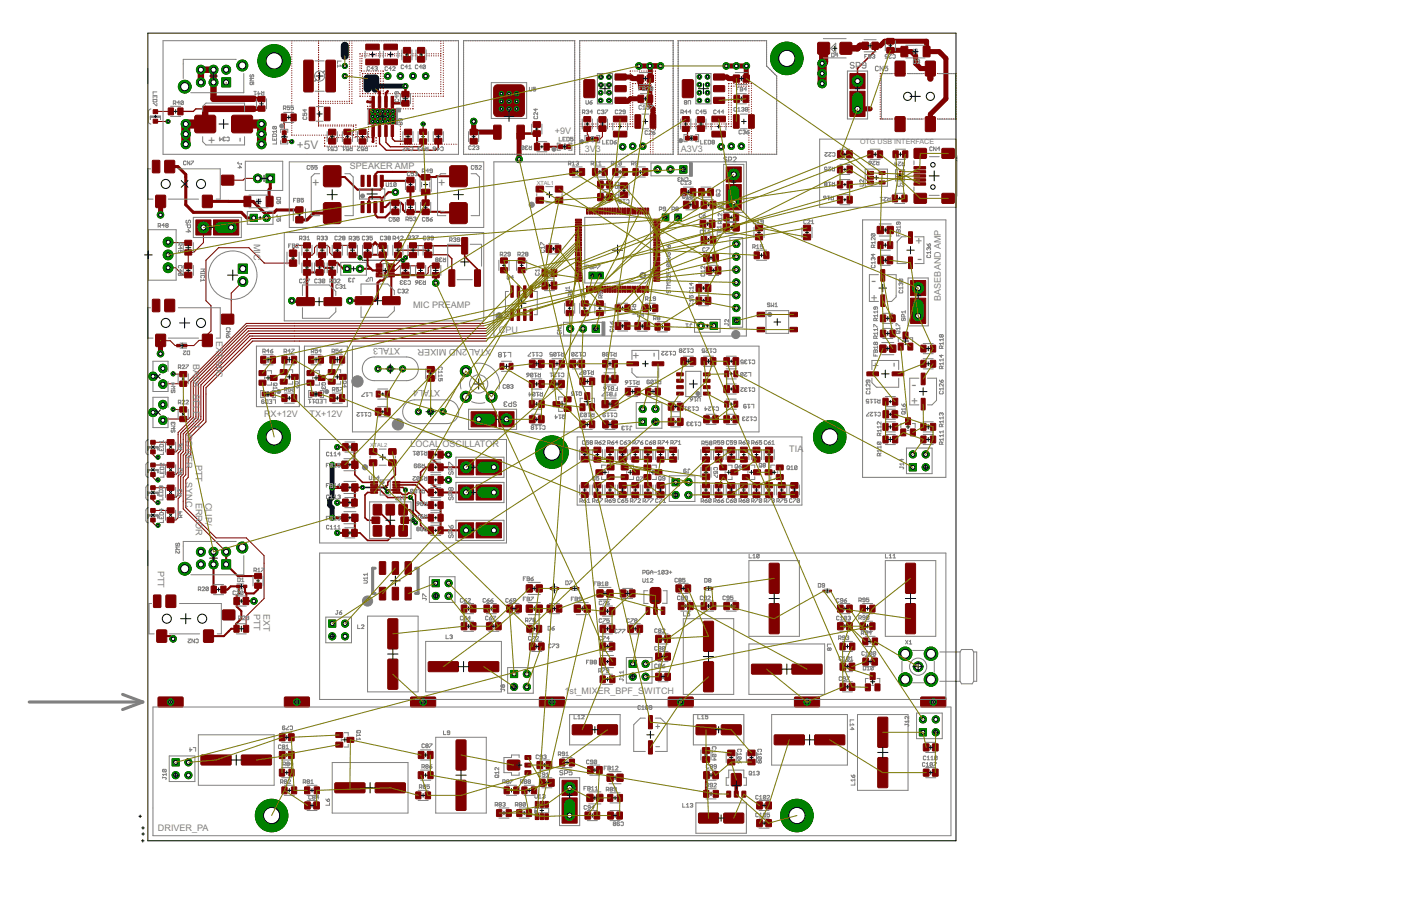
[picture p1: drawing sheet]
<svg xmlns="http://www.w3.org/2000/svg" width="432mm" height="279mm" viewBox="0 0 432 279" stroke-linecap="round" stroke-linejoin="round" font-family="sans-serif">
<defs><g id="words">
<g font-size="4.7" fill="#808080">
<text x="75.1" y="43.8" transform="rotate(-90 75.1 43.8)">-</text>
<text x="96.8" y="66.3">-</text>
<text x="135.7" y="66.3">-</text>
<text x="282.7" y="81.1">-</text>
<text x="268.6" y="87.9">-</text>
<text x="202.8" y="110.1" transform="rotate(-90 202.8 110.1)">-</text>
<text x="276.7" y="113.2" transform="rotate(-90 276.7 113.2)">-</text>
<text x="281" y="119.9">-</text>
</g>
<g font-size="4.3" fill="#808080">
<text x="66.6" y="44.5" transform="rotate(-90 66.6 44.5)">+</text>
<text x="96.2" y="57.7">+</text>
<text x="135.1" y="57.7">+</text>
</g>
<g font-size="4.1" fill="#808080">
<text x="91.5" y="46">+5V</text>
<text x="282.2" y="75.5">+</text>
<text x="268.4" y="93.1">+</text>
<text x="197.3" y="110.6" transform="rotate(-90 197.3 110.6)">+</text>
<text x="271.2" y="113.7" transform="rotate(-90 271.2 113.7)">+</text>
<text x="280.8" y="125">+</text>
</g>
<g font-size="3.1" fill="#808080">
<text x="171" y="41.4">+9V</text>
<text x="180.2" y="46.8">3V3</text>
<text x="209.8" y="46.8">A3V3</text>
<text x="107.8" y="52.3">SPEAKER AMP</text>
<text x="78.3" y="75.1" transform="rotate(90 78.3 75.1)">MIC</text>
<text x="127.3" y="95.1">MIC PREAMP</text>
<text x="290" y="92.7" transform="rotate(-90 290 92.7)">BASEBAND AMP</text>
<text x="66.6" y="105.2" transform="rotate(90 66.6 105.2)">EXT MIC</text>
<text x="123.4" y="107.4" transform="rotate(-180 123.4 107.4)">XTAL3</text>
<text x="151.4" y="107.7" transform="rotate(-180 151.4 107.7)">XTAL 2ND MIXER</text>
<text x="153.8" y="102.8">CPU</text>
<text x="59.6" y="112.2" transform="rotate(90 59.6 112.2)">BACK SELECT</text>
<text x="132.3" y="120.3" transform="rotate(-180 132.3 120.3)">AL4</text>
<text x="135.7" y="120.3" transform="rotate(-180 135.7 120.3)">XT</text>
<text x="81.4" y="128.5">RX+12V</text>
<text x="95.4" y="128.5">TX+12V</text>
<text x="57.2" y="134" transform="rotate(90 57.2 134)">POWER</text>
<text x="126.5" y="137.9">LOCAL OSCILLATOR</text>
<text x="60.4" y="143.3" transform="rotate(90 60.4 143.3)">PTT</text>
<text x="243.3" y="139.4">TIA</text>
<text x="57.2" y="148.8" transform="rotate(90 57.2 148.8)">SYNC</text>
<text x="60.4" y="155" transform="rotate(90 60.4 155)">ERROR</text>
<text x="63.3" y="155" transform="rotate(90 63.3 155)">CLIP/</text>
<text x="48.7" y="176" transform="rotate(90 48.7 176)">PTT</text>
<text x="78.3" y="189.2" transform="rotate(90 78.3 189.2)">PTT</text>
<text x="81.2" y="189.2" transform="rotate(90 81.2 189.2)">EXT</text>
<text x="174" y="214.1">1st_MIXER_BPF_SWITCH</text>
<text x="48.7" y="256.2">DRIVER_PA</text>
</g>
<text font-size="2.5" fill="#808080" x="265.1" y="44.5">OTG USB INTERFACE</text>
<g font-size="1.9" fill="#808080">
<text x="165.4" y="56.9">XTAL1</text>
<text x="114.1" y="137.9">XTAL2</text>
</g>
</g></defs>
<path d="M115.6 25.8l.8 .8h8.6M102.4 143.3v10.1l-.8 .8v1.6l.8 .7v3.2" fill="none" stroke="#000080" stroke-width="1.6"/>
<path d="M111.7 150.3h6.4l1.3 1.3M126.5 153.4l.8 .8v6.2l.8 .8" fill="none" stroke="#000080" stroke-width=".49"/>
<path d="M111 79.5l.7 .8h12.5l.8-.8" fill="none" stroke="#000080" stroke-width=".32"/>
<path d="M106.3 14.1v3.1M113.3 27.3v-3.1h2.3v3.1" fill="none" stroke="#000080" stroke-width="2.5"/>
<circle cx="51.8" cy="74.7" r="1.5" fill="#008000" stroke="#008000" stroke-width=".31"/>
<circle cx="51.8" cy="74.7" r=".61" fill="#fff" stroke="#000" stroke-width=".31"/>
<circle cx="51.8" cy="78.6" r="1.5" fill="#008000" stroke="#008000" stroke-width=".31"/>
<circle cx="51.8" cy="78.6" r=".61" fill="#fff" stroke="#000" stroke-width=".31"/>
<circle cx="51.8" cy="82.6" r="1.5" fill="#008000" stroke="#008000" stroke-width=".31"/>
<circle cx="51.8" cy="82.6" r=".61" fill="#fff" stroke="#000" stroke-width=".31"/>
<path d="M105.9 81.8h2.2v2.2h-2.2z" fill="#008000" stroke="#008000" stroke-width=".31"/>
<circle cx="107" cy="82.9" r=".61" fill="#fff" stroke="#000" stroke-width=".31"/>
<circle cx="111" cy="82.9" r="1.1" fill="#008000" stroke="#008000" stroke-width=".31"/>
<circle cx="111" cy="82.9" r=".61" fill="#fff" stroke="#000" stroke-width=".31"/>
<path d="M218.9 99.4h2.2v2.2h-2.2z" fill="#008000" stroke="#008000" stroke-width=".31"/>
<circle cx="220" cy="100.5" r=".61" fill="#fff" stroke="#000" stroke-width=".31"/>
<circle cx="216" cy="100.5" r="1.1" fill="#008000" stroke="#008000" stroke-width=".31"/>
<circle cx="216" cy="100.5" r=".61" fill="#fff" stroke="#000" stroke-width=".31"/>
<path d="M73.4 81.5h2.8v2.8h-2.8z" fill="#008000" stroke="#008000" stroke-width=".31"/>
<circle cx="74.8" cy="82.9" r=".93" fill="#fff" stroke="#000" stroke-width=".31"/>
<circle cx="74.8" cy="86.8" r="1.5" fill="#008000" stroke="#008000" stroke-width=".31"/>
<circle cx="74.8" cy="86.8" r=".93" fill="#fff" stroke="#000" stroke-width=".31"/>
<path d="M182.5 100.3h2.2v2.2h-2.2z" fill="#008000" stroke="#008000" stroke-width=".31"/>
<circle cx="183.6" cy="101.4" r=".61" fill="#fff" stroke="#000" stroke-width=".31"/>
<circle cx="179.7" cy="101.4" r="1.1" fill="#008000" stroke="#008000" stroke-width=".31"/>
<circle cx="179.7" cy="101.4" r=".61" fill="#fff" stroke="#000" stroke-width=".31"/>
<circle cx="175.7" cy="101.4" r="1.1" fill="#008000" stroke="#008000" stroke-width=".31"/>
<circle cx="175.7" cy="101.4" r=".61" fill="#fff" stroke="#000" stroke-width=".31"/>
<path d="M209.5 51.2h2.2v2.2h-2.2z" fill="#008000" stroke="#008000" stroke-width=".31"/>
<circle cx="210.6" cy="52.3" r=".61" fill="#fff" stroke="#000" stroke-width=".31"/>
<circle cx="206.6" cy="52.3" r="1.1" fill="#008000" stroke="#008000" stroke-width=".31"/>
<circle cx="206.6" cy="52.3" r=".61" fill="#fff" stroke="#000" stroke-width=".31"/>
<circle cx="202.7" cy="52.3" r="1.1" fill="#008000" stroke="#008000" stroke-width=".31"/>
<circle cx="202.7" cy="52.3" r=".61" fill="#fff" stroke="#000" stroke-width=".31"/>
<path d="M181.6 83.9h2v2h-2z" fill="#008000" stroke="#008000" stroke-width=".31"/>
<circle cx="182.6" cy="84.9" r=".47" fill="#fff" stroke="#000" stroke-width=".31"/>
<path d="M183.9 83.9h2v2h-2z" fill="#008000" stroke="#008000" stroke-width=".31"/>
<circle cx="184.9" cy="84.9" r=".47" fill="#fff" stroke="#000" stroke-width=".31"/>
<path d="M208 66h2v2h-2z" fill="#008000" stroke="#008000" stroke-width=".31"/>
<circle cx="209" cy="67" r=".47" fill="#fff" stroke="#000" stroke-width=".31"/>
<path d="M204.1 66h2v2h-2z" fill="#008000" stroke="#008000" stroke-width=".31"/>
<circle cx="205.1" cy="67" r=".47" fill="#fff" stroke="#000" stroke-width=".31"/>
<circle cx="50.2" cy="129.6" r="1.31" fill="#008000" stroke="#008000" stroke-width=".31"/>
<circle cx="50.2" cy="129.6" r=".61" fill="#fff" stroke="#000" stroke-width=".31"/>
<circle cx="50.2" cy="124.8" r="1.31" fill="#008000" stroke="#008000" stroke-width=".31"/>
<circle cx="50.2" cy="124.8" r=".61" fill="#fff" stroke="#000" stroke-width=".31"/>
<circle cx="47.2" cy="127.2" r="1.31" fill="#008000" stroke="#008000" stroke-width=".31"/>
<circle cx="47.2" cy="127.2" r=".61" fill="#fff" stroke="#000" stroke-width=".31"/>
<circle cx="50.2" cy="118.5" r="1.31" fill="#008000" stroke="#008000" stroke-width=".31"/>
<circle cx="50.2" cy="118.5" r=".61" fill="#fff" stroke="#000" stroke-width=".31"/>
<circle cx="50.2" cy="113.6" r="1.31" fill="#008000" stroke="#008000" stroke-width=".31"/>
<circle cx="50.2" cy="113.6" r=".61" fill="#fff" stroke="#000" stroke-width=".31"/>
<circle cx="47.2" cy="116.1" r="1.31" fill="#008000" stroke="#008000" stroke-width=".31"/>
<circle cx="47.2" cy="116.1" r=".61" fill="#fff" stroke="#000" stroke-width=".31"/>
<path d="M68.3 24h2.8v2.8h-2.8z" fill="#008000" stroke="#008000" stroke-width=".31"/>
<circle cx="69.7" cy="25.4" r=".78" fill="#fff" stroke="#000" stroke-width=".31"/>
<circle cx="65.8" cy="25.4" r="1.38" fill="#008000" stroke="#008000" stroke-width=".31"/>
<circle cx="65.8" cy="25.4" r=".78" fill="#fff" stroke="#000" stroke-width=".31"/>
<circle cx="61.9" cy="25.4" r="1.38" fill="#008000" stroke="#008000" stroke-width=".31"/>
<circle cx="61.9" cy="25.4" r=".78" fill="#fff" stroke="#000" stroke-width=".31"/>
<circle cx="69.7" cy="21.5" r="1.38" fill="#008000" stroke="#008000" stroke-width=".31"/>
<circle cx="69.7" cy="21.5" r=".78" fill="#fff" stroke="#000" stroke-width=".31"/>
<circle cx="65.8" cy="21.5" r="1.38" fill="#008000" stroke="#008000" stroke-width=".31"/>
<circle cx="65.8" cy="21.5" r=".78" fill="#fff" stroke="#000" stroke-width=".31"/>
<circle cx="61.9" cy="21.5" r="1.38" fill="#008000" stroke="#008000" stroke-width=".31"/>
<circle cx="61.9" cy="21.5" r=".78" fill="#fff" stroke="#000" stroke-width=".31"/>
<circle cx="56.9" cy="26.7" r="1.97" fill="#008000" stroke="#008000" stroke-width=".31"/>
<circle cx="56.9" cy="26.7" r="1.25" fill="#fff" stroke="#000" stroke-width=".31"/>
<circle cx="74.7" cy="20.2" r="1.69" fill="#008000" stroke="#008000" stroke-width=".31"/>
<circle cx="74.7" cy="20.2" r="1.08" fill="#fff" stroke="#000" stroke-width=".31"/>
<path d="M68.3 172.7h2.8v2.7h-2.8z" fill="#008000" stroke="#008000" stroke-width=".31"/>
<circle cx="69.7" cy="174.1" r=".78" fill="#fff" stroke="#000" stroke-width=".31"/>
<circle cx="65.8" cy="174.1" r="1.38" fill="#008000" stroke="#008000" stroke-width=".31"/>
<circle cx="65.8" cy="174.1" r=".78" fill="#fff" stroke="#000" stroke-width=".31"/>
<circle cx="61.9" cy="174.1" r="1.38" fill="#008000" stroke="#008000" stroke-width=".31"/>
<circle cx="61.9" cy="174.1" r=".78" fill="#fff" stroke="#000" stroke-width=".31"/>
<circle cx="69.7" cy="170.2" r="1.38" fill="#008000" stroke="#008000" stroke-width=".31"/>
<circle cx="69.7" cy="170.2" r=".78" fill="#fff" stroke="#000" stroke-width=".31"/>
<circle cx="65.8" cy="170.2" r="1.38" fill="#008000" stroke="#008000" stroke-width=".31"/>
<circle cx="65.8" cy="170.2" r=".78" fill="#fff" stroke="#000" stroke-width=".31"/>
<circle cx="61.9" cy="170.2" r="1.38" fill="#008000" stroke="#008000" stroke-width=".31"/>
<circle cx="61.9" cy="170.2" r=".78" fill="#fff" stroke="#000" stroke-width=".31"/>
<circle cx="56.9" cy="175.4" r="1.97" fill="#008000" stroke="#008000" stroke-width=".31"/>
<circle cx="56.9" cy="175.4" r="1.25" fill="#fff" stroke="#000" stroke-width=".31"/>
<circle cx="74.7" cy="168.8" r="1.69" fill="#008000" stroke="#008000" stroke-width=".31"/>
<circle cx="74.7" cy="168.8" r="1.08" fill="#fff" stroke="#000" stroke-width=".31"/>
<path d="M82 53.7h2.6v2.6h-2.6z" fill="#008000" stroke="#008000" stroke-width=".31"/>
<circle cx="83.3" cy="55" r=".78" fill="#fff" stroke="#000" stroke-width=".31"/>
<circle cx="79.4" cy="55" r="1.31" fill="#008000" stroke="#008000" stroke-width=".31"/>
<circle cx="79.4" cy="55" r=".78" fill="#fff" stroke="#000" stroke-width=".31"/>
<path d="M77.1 66.1h2.2v2.2h-2.2z" fill="#008000" stroke="#008000" stroke-width=".31"/>
<circle cx="78.2" cy="67.2" r=".61" fill="#fff" stroke="#000" stroke-width=".31"/>
<circle cx="82.1" cy="67.2" r="1.1" fill="#008000" stroke="#008000" stroke-width=".31"/>
<circle cx="82.1" cy="67.2" r=".61" fill="#fff" stroke="#000" stroke-width=".31"/>
<path d="M207.2 147.6h2.2v2.2h-2.2z" fill="#008000" stroke="#008000" stroke-width=".31"/>
<circle cx="208.3" cy="148.7" r=".61" fill="#fff" stroke="#000" stroke-width=".31"/>
<circle cx="212.2" cy="148.7" r="1.1" fill="#008000" stroke="#008000" stroke-width=".31"/>
<circle cx="212.2" cy="148.7" r=".61" fill="#fff" stroke="#000" stroke-width=".31"/>
<circle cx="212.2" cy="152.7" r="1.1" fill="#008000" stroke="#008000" stroke-width=".31"/>
<circle cx="212.2" cy="152.7" r=".61" fill="#fff" stroke="#000" stroke-width=".31"/>
<circle cx="208.3" cy="152.7" r="1.1" fill="#008000" stroke="#008000" stroke-width=".31"/>
<circle cx="208.3" cy="152.7" r=".61" fill="#fff" stroke="#000" stroke-width=".31"/>
<path d="M197 129h2.2v2.2h-2.2z" fill="#008000" stroke="#008000" stroke-width=".31"/>
<circle cx="198.1" cy="130.1" r=".61" fill="#fff" stroke="#000" stroke-width=".31"/>
<circle cx="198.1" cy="126.1" r="1.1" fill="#008000" stroke="#008000" stroke-width=".31"/>
<circle cx="198.1" cy="126.1" r=".61" fill="#fff" stroke="#000" stroke-width=".31"/>
<circle cx="202" cy="126.1" r="1.1" fill="#008000" stroke="#008000" stroke-width=".31"/>
<circle cx="202" cy="126.1" r=".61" fill="#fff" stroke="#000" stroke-width=".31"/>
<circle cx="202" cy="130.1" r="1.1" fill="#008000" stroke="#008000" stroke-width=".31"/>
<circle cx="202" cy="130.1" r=".61" fill="#fff" stroke="#000" stroke-width=".31"/>
<path d="M280.2 143h2.2v2.2h-2.2z" fill="#008000" stroke="#008000" stroke-width=".31"/>
<circle cx="281.3" cy="144.1" r=".61" fill="#fff" stroke="#000" stroke-width=".31"/>
<circle cx="281.3" cy="140.1" r="1.1" fill="#008000" stroke="#008000" stroke-width=".31"/>
<circle cx="281.3" cy="140.1" r=".61" fill="#fff" stroke="#000" stroke-width=".31"/>
<circle cx="285.3" cy="140.1" r="1.1" fill="#008000" stroke="#008000" stroke-width=".31"/>
<circle cx="285.3" cy="140.1" r=".61" fill="#fff" stroke="#000" stroke-width=".31"/>
<circle cx="285.3" cy="144.1" r="1.1" fill="#008000" stroke="#008000" stroke-width=".31"/>
<circle cx="285.3" cy="144.1" r=".61" fill="#fff" stroke="#000" stroke-width=".31"/>
<path d="M53 234h2.2v2.2h-2.2z" fill="#008000" stroke="#008000" stroke-width=".31"/>
<circle cx="54.1" cy="235.1" r=".61" fill="#fff" stroke="#000" stroke-width=".31"/>
<circle cx="58.1" cy="235.1" r="1.1" fill="#008000" stroke="#008000" stroke-width=".31"/>
<circle cx="58.1" cy="235.1" r=".61" fill="#fff" stroke="#000" stroke-width=".31"/>
<circle cx="58.1" cy="239.1" r="1.1" fill="#008000" stroke="#008000" stroke-width=".31"/>
<circle cx="58.1" cy="239.1" r=".61" fill="#fff" stroke="#000" stroke-width=".31"/>
<circle cx="54.1" cy="239.1" r="1.1" fill="#008000" stroke="#008000" stroke-width=".31"/>
<circle cx="54.1" cy="239.1" r=".61" fill="#fff" stroke="#000" stroke-width=".31"/>
<path d="M283.4 224.7h2.2v2.2h-2.2z" fill="#008000" stroke="#008000" stroke-width=".31"/>
<circle cx="284.5" cy="225.8" r=".61" fill="#fff" stroke="#000" stroke-width=".31"/>
<circle cx="284.5" cy="221.9" r="1.1" fill="#008000" stroke="#008000" stroke-width=".31"/>
<circle cx="284.5" cy="221.9" r=".61" fill="#fff" stroke="#000" stroke-width=".31"/>
<circle cx="288.4" cy="221.9" r="1.1" fill="#008000" stroke="#008000" stroke-width=".31"/>
<circle cx="288.4" cy="221.9" r=".61" fill="#fff" stroke="#000" stroke-width=".31"/>
<circle cx="288.4" cy="225.8" r="1.1" fill="#008000" stroke="#008000" stroke-width=".31"/>
<circle cx="288.4" cy="225.8" r=".61" fill="#fff" stroke="#000" stroke-width=".31"/>
<path d="M193.9 203.6h2.2v2.2h-2.2z" fill="#008000" stroke="#008000" stroke-width=".31"/>
<circle cx="195" cy="204.7" r=".61" fill="#fff" stroke="#000" stroke-width=".31"/>
<circle cx="199" cy="204.7" r="1.1" fill="#008000" stroke="#008000" stroke-width=".31"/>
<circle cx="199" cy="204.7" r=".61" fill="#fff" stroke="#000" stroke-width=".31"/>
<circle cx="199" cy="208.7" r="1.1" fill="#008000" stroke="#008000" stroke-width=".31"/>
<circle cx="199" cy="208.7" r=".61" fill="#fff" stroke="#000" stroke-width=".31"/>
<circle cx="195" cy="208.7" r="1.1" fill="#008000" stroke="#008000" stroke-width=".31"/>
<circle cx="195" cy="208.7" r=".61" fill="#fff" stroke="#000" stroke-width=".31"/>
<path d="M157.3 206.8h2.2v2.2h-2.2z" fill="#008000" stroke="#008000" stroke-width=".31"/>
<circle cx="158.4" cy="207.9" r=".61" fill="#fff" stroke="#000" stroke-width=".31"/>
<circle cx="162.4" cy="207.9" r="1.1" fill="#008000" stroke="#008000" stroke-width=".31"/>
<circle cx="162.4" cy="207.9" r=".61" fill="#fff" stroke="#000" stroke-width=".31"/>
<circle cx="162.4" cy="211.8" r="1.1" fill="#008000" stroke="#008000" stroke-width=".31"/>
<circle cx="162.4" cy="211.8" r=".61" fill="#fff" stroke="#000" stroke-width=".31"/>
<circle cx="158.4" cy="211.8" r="1.1" fill="#008000" stroke="#008000" stroke-width=".31"/>
<circle cx="158.4" cy="211.8" r=".61" fill="#fff" stroke="#000" stroke-width=".31"/>
<path d="M133.2 178.7h2.2v2.2h-2.2z" fill="#008000" stroke="#008000" stroke-width=".31"/>
<circle cx="134.3" cy="179.8" r=".61" fill="#fff" stroke="#000" stroke-width=".31"/>
<circle cx="138.3" cy="179.8" r="1.1" fill="#008000" stroke="#008000" stroke-width=".31"/>
<circle cx="138.3" cy="179.8" r=".61" fill="#fff" stroke="#000" stroke-width=".31"/>
<circle cx="138.3" cy="183.8" r="1.1" fill="#008000" stroke="#008000" stroke-width=".31"/>
<circle cx="138.3" cy="183.8" r=".61" fill="#fff" stroke="#000" stroke-width=".31"/>
<circle cx="134.3" cy="183.8" r="1.1" fill="#008000" stroke="#008000" stroke-width=".31"/>
<circle cx="134.3" cy="183.8" r=".61" fill="#fff" stroke="#000" stroke-width=".31"/>
<path d="M101.3 191.2h2.2v2.2h-2.2z" fill="#008000" stroke="#008000" stroke-width=".31"/>
<circle cx="102.4" cy="192.3" r=".61" fill="#fff" stroke="#000" stroke-width=".31"/>
<circle cx="106.3" cy="192.3" r="1.1" fill="#008000" stroke="#008000" stroke-width=".31"/>
<circle cx="106.3" cy="192.3" r=".61" fill="#fff" stroke="#000" stroke-width=".31"/>
<circle cx="106.3" cy="196.2" r="1.1" fill="#008000" stroke="#008000" stroke-width=".31"/>
<circle cx="106.3" cy="196.2" r=".61" fill="#fff" stroke="#000" stroke-width=".31"/>
<circle cx="102.4" cy="196.2" r="1.1" fill="#008000" stroke="#008000" stroke-width=".31"/>
<circle cx="102.4" cy="196.2" r=".61" fill="#fff" stroke="#000" stroke-width=".31"/>
<circle cx="283" cy="205.6" r="1.48" fill="#008000" stroke="#008000" stroke-width=".31"/>
<circle cx="283" cy="205.6" r=".99" fill="#fff" stroke="#000" stroke-width=".31"/>
<circle cx="279" cy="201.6" r="2.07" fill="#008000" stroke="#008000" stroke-width=".31"/>
<circle cx="279" cy="201.6" r="1.38" fill="#fff" stroke="#000" stroke-width=".31"/>
<circle cx="286.9" cy="201.6" r="2.07" fill="#008000" stroke="#008000" stroke-width=".31"/>
<circle cx="286.9" cy="201.6" r="1.38" fill="#fff" stroke="#000" stroke-width=".31"/>
<circle cx="286.9" cy="209.5" r="2.07" fill="#008000" stroke="#008000" stroke-width=".31"/>
<circle cx="286.9" cy="209.6" r="1.38" fill="#fff" stroke="#000" stroke-width=".31"/>
<circle cx="279" cy="209.5" r="2.07" fill="#008000" stroke="#008000" stroke-width=".31"/>
<circle cx="279" cy="209.6" r="1.38" fill="#fff" stroke="#000" stroke-width=".31"/>
<path d="M225.8 97.9h2.2v2.2h-2.2z" fill="#008000" stroke="#008000" stroke-width=".31"/>
<circle cx="226.9" cy="99" r=".61" fill="#fff" stroke="#000" stroke-width=".31"/>
<circle cx="226.9" cy="95" r="1.1" fill="#008000" stroke="#008000" stroke-width=".31"/>
<circle cx="226.9" cy="95" r=".61" fill="#fff" stroke="#000" stroke-width=".31"/>
<circle cx="226.9" cy="91" r="1.1" fill="#008000" stroke="#008000" stroke-width=".31"/>
<circle cx="226.9" cy="91" r=".61" fill="#fff" stroke="#000" stroke-width=".31"/>
<circle cx="226.9" cy="87.1" r="1.1" fill="#008000" stroke="#008000" stroke-width=".31"/>
<circle cx="226.9" cy="87.1" r=".61" fill="#fff" stroke="#000" stroke-width=".31"/>
<circle cx="226.9" cy="83.1" r="1.1" fill="#008000" stroke="#008000" stroke-width=".31"/>
<circle cx="226.9" cy="83.1" r=".61" fill="#fff" stroke="#000" stroke-width=".31"/>
<circle cx="226.9" cy="79.2" r="1.1" fill="#008000" stroke="#008000" stroke-width=".31"/>
<circle cx="226.9" cy="79.2" r=".61" fill="#fff" stroke="#000" stroke-width=".31"/>
<circle cx="226.9" cy="75.2" r="1.1" fill="#008000" stroke="#008000" stroke-width=".31"/>
<circle cx="226.9" cy="75.2" r=".61" fill="#fff" stroke="#000" stroke-width=".31"/>
<circle cx="264.3" cy="25" r="1.69" fill="#008000" stroke="#008000" stroke-width=".31"/>
<circle cx="264.3" cy="25" r=".78" fill="#fff" stroke="#000" stroke-width=".31"/>
<path d="M264.3 30.2v3.4" fill="none" stroke="#008000" stroke-width="3.4"/>
<circle cx="264.3" cy="33.6" r=".78" fill="#fff" stroke="#000" stroke-width=".31"/>
<circle cx="226.1" cy="53.8" r="1.69" fill="#008000" stroke="#008000" stroke-width=".31"/>
<circle cx="226.1" cy="53.8" r=".78" fill="#fff" stroke="#000" stroke-width=".31"/>
<path d="M226.1 59v3.4" fill="none" stroke="#008000" stroke-width="3.4"/>
<circle cx="226.1" cy="62.4" r=".78" fill="#fff" stroke="#000" stroke-width=".31"/>
<circle cx="62.7" cy="70.1" r="1.69" fill="#008000" stroke="#008000" stroke-width=".31"/>
<circle cx="62.7" cy="70.1" r=".78" fill="#fff" stroke="#000" stroke-width=".31"/>
<path d="M67.9 70.1h3.4" fill="none" stroke="#008000" stroke-width="3.4"/>
<circle cx="71.3" cy="70.1" r=".78" fill="#fff" stroke="#000" stroke-width=".31"/>
<circle cx="283" cy="88.8" r="1.69" fill="#008000" stroke="#008000" stroke-width=".31"/>
<circle cx="283" cy="88.8" r=".78" fill="#fff" stroke="#000" stroke-width=".31"/>
<path d="M283 94v3.4" fill="none" stroke="#008000" stroke-width="3.4"/>
<circle cx="283" cy="97.4" r=".78" fill="#fff" stroke="#000" stroke-width=".31"/>
<circle cx="143.6" cy="144.1" r="1.69" fill="#008000" stroke="#008000" stroke-width=".31"/>
<circle cx="143.6" cy="144.1" r=".78" fill="#fff" stroke="#000" stroke-width=".31"/>
<path d="M148.8 144.1h3.4" fill="none" stroke="#008000" stroke-width="3.4"/>
<circle cx="152.2" cy="144.1" r=".78" fill="#fff" stroke="#000" stroke-width=".31"/>
<circle cx="143.6" cy="151.9" r="1.69" fill="#008000" stroke="#008000" stroke-width=".31"/>
<circle cx="143.6" cy="151.9" r=".78" fill="#fff" stroke="#000" stroke-width=".31"/>
<path d="M148.8 151.9h3.4" fill="none" stroke="#008000" stroke-width="3.4"/>
<circle cx="152.2" cy="151.9" r=".78" fill="#fff" stroke="#000" stroke-width=".31"/>
<circle cx="143.6" cy="163.6" r="1.69" fill="#008000" stroke="#008000" stroke-width=".31"/>
<circle cx="143.6" cy="163.6" r=".78" fill="#fff" stroke="#000" stroke-width=".31"/>
<path d="M148.8 163.6h3.4" fill="none" stroke="#008000" stroke-width="3.4"/>
<circle cx="152.2" cy="163.6" r=".78" fill="#fff" stroke="#000" stroke-width=".31"/>
<circle cx="175.6" cy="243" r="1.69" fill="#008000" stroke="#008000" stroke-width=".31"/>
<circle cx="175.6" cy="243" r=".78" fill="#fff" stroke="#000" stroke-width=".31"/>
<path d="M175.6 248.1v3.4" fill="none" stroke="#008000" stroke-width="3.4"/>
<circle cx="175.6" cy="251.5" r=".78" fill="#fff" stroke="#000" stroke-width=".31"/>
<circle cx="156.1" cy="129.3" r="1.69" fill="#008000" stroke="#008000" stroke-width=".31"/>
<circle cx="156.1" cy="129.3" r=".78" fill="#fff" stroke="#000" stroke-width=".31"/>
<path d="M147.5 129.3h3.4" fill="none" stroke="#008000" stroke-width="3.4"/>
<circle cx="147.5" cy="129.3" r=".78" fill="#fff" stroke="#000" stroke-width=".31"/>
<circle cx="116.5" cy="113.7" r=".93" fill="#008000" stroke="#008000" stroke-width=".31"/>
<circle cx="116.5" cy="113.7" r=".55" fill="#fff" stroke="#000" stroke-width=".31"/>
<circle cx="120.2" cy="113.7" r=".93" fill="#008000" stroke="#008000" stroke-width=".31"/>
<circle cx="120.2" cy="113.7" r=".55" fill="#fff" stroke="#000" stroke-width=".31"/>
<circle cx="124.1" cy="113.7" r=".93" fill="#008000" stroke="#008000" stroke-width=".31"/>
<circle cx="124.1" cy="113.7" r=".55" fill="#fff" stroke="#000" stroke-width=".31"/>
<circle cx="128.9" cy="127" r=".93" fill="#008000" stroke="#008000" stroke-width=".31"/>
<circle cx="128.9" cy="127" r=".55" fill="#fff" stroke="#000" stroke-width=".31"/>
<circle cx="132.7" cy="127" r=".93" fill="#008000" stroke="#008000" stroke-width=".31"/>
<circle cx="132.7" cy="127" r=".55" fill="#fff" stroke="#000" stroke-width=".31"/>
<circle cx="136.5" cy="127" r=".93" fill="#008000" stroke="#008000" stroke-width=".31"/>
<circle cx="136.5" cy="127" r=".55" fill="#fff" stroke="#000" stroke-width=".31"/>
<circle cx="143.6" cy="114.4" r="1.69" fill="#008000" stroke="#008000" stroke-width=".31"/>
<circle cx="143.6" cy="114.4" r="1.02" fill="#fff" stroke="#000" stroke-width=".31"/>
<circle cx="143.6" cy="122.4" r="1.69" fill="#008000" stroke="#008000" stroke-width=".31"/>
<circle cx="143.6" cy="122.4" r="1.02" fill="#fff" stroke="#000" stroke-width=".31"/>
<circle cx="151.5" cy="122.4" r="1.69" fill="#008000" stroke="#008000" stroke-width=".31"/>
<circle cx="151.5" cy="122.4" r="1.02" fill="#fff" stroke="#000" stroke-width=".31"/>
<circle cx="52.6" cy="216.5" r="1.02" fill="#008000" stroke="#008000" stroke-width=".31"/>
<circle cx="52.6" cy="216.5" r=".61" fill="#fff" stroke="#000" stroke-width=".31"/>
<circle cx="91.5" cy="216.5" r="1.02" fill="#008000" stroke="#008000" stroke-width=".31"/>
<circle cx="91.5" cy="216.5" r=".61" fill="#fff" stroke="#000" stroke-width=".31"/>
<circle cx="130.4" cy="216.5" r="1.02" fill="#008000" stroke="#008000" stroke-width=".31"/>
<circle cx="130.4" cy="216.5" r=".61" fill="#fff" stroke="#000" stroke-width=".31"/>
<circle cx="170.1" cy="216.5" r="1.02" fill="#008000" stroke="#008000" stroke-width=".31"/>
<circle cx="170.1" cy="216.5" r=".61" fill="#fff" stroke="#000" stroke-width=".31"/>
<circle cx="209.8" cy="216.5" r="1.02" fill="#008000" stroke="#008000" stroke-width=".31"/>
<circle cx="209.8" cy="216.5" r=".61" fill="#fff" stroke="#000" stroke-width=".31"/>
<circle cx="248.7" cy="216.5" r="1.02" fill="#008000" stroke="#008000" stroke-width=".31"/>
<circle cx="248.7" cy="216.5" r=".61" fill="#fff" stroke="#000" stroke-width=".31"/>
<circle cx="287.6" cy="216.5" r="1.02" fill="#008000" stroke="#008000" stroke-width=".31"/>
<circle cx="287.6" cy="216.5" r=".61" fill="#fff" stroke="#000" stroke-width=".31"/>
<circle cx="185.2" cy="23.8" r=".7" fill="#008000" stroke="#008000" stroke-width=".31"/>
<circle cx="185.2" cy="23.8" r=".38" fill="#fff" stroke="#000" stroke-width=".31"/>
<circle cx="187.7" cy="23.8" r=".7" fill="#008000" stroke="#008000" stroke-width=".31"/>
<circle cx="187.7" cy="23.8" r=".38" fill="#fff" stroke="#000" stroke-width=".31"/>
<circle cx="185.2" cy="26.2" r=".7" fill="#008000" stroke="#008000" stroke-width=".31"/>
<circle cx="185.2" cy="26.2" r=".38" fill="#fff" stroke="#000" stroke-width=".31"/>
<circle cx="185.1" cy="28.6" r=".7" fill="#008000" stroke="#008000" stroke-width=".31"/>
<circle cx="185.1" cy="28.6" r=".38" fill="#fff" stroke="#000" stroke-width=".31"/>
<circle cx="185.1" cy="31" r=".7" fill="#008000" stroke="#008000" stroke-width=".31"/>
<circle cx="185.1" cy="31" r=".38" fill="#fff" stroke="#000" stroke-width=".31"/>
<circle cx="187.7" cy="26.2" r=".7" fill="#008000" stroke="#008000" stroke-width=".31"/>
<circle cx="187.7" cy="26.2" r=".38" fill="#fff" stroke="#000" stroke-width=".31"/>
<circle cx="187.7" cy="28.6" r=".7" fill="#008000" stroke="#008000" stroke-width=".31"/>
<circle cx="187.7" cy="28.6" r=".38" fill="#fff" stroke="#000" stroke-width=".31"/>
<circle cx="187.7" cy="31" r=".7" fill="#008000" stroke="#008000" stroke-width=".31"/>
<circle cx="187.7" cy="31" r=".38" fill="#fff" stroke="#000" stroke-width=".31"/>
<circle cx="53.4" cy="115.3" r=".61" fill="#008000" stroke="#008000" stroke-width=".31"/>
<circle cx="53.4" cy="115.3" r=".32" fill="#fff" stroke="#000" stroke-width=".31"/>
<circle cx="53.4" cy="126.2" r=".61" fill="#008000" stroke="#008000" stroke-width=".31"/>
<circle cx="53.4" cy="126.2" r=".32" fill="#fff" stroke="#000" stroke-width=".31"/>
<circle cx="102.4" cy="150.3" r=".78" fill="#008000" stroke="#008000" stroke-width=".31"/>
<circle cx="102.4" cy="150.3" r=".38" fill="#fff" stroke="#000" stroke-width=".31"/>
<circle cx="102.4" cy="159.7" r=".78" fill="#008000" stroke="#008000" stroke-width=".31"/>
<circle cx="102.4" cy="159.7" r=".38" fill="#fff" stroke="#000" stroke-width=".31"/>
<circle cx="102.4" cy="143.3" r=".78" fill="#008000" stroke="#008000" stroke-width=".31"/>
<circle cx="102.4" cy="143.3" r=".38" fill="#fff" stroke="#000" stroke-width=".31"/>
<circle cx="84.5" cy="18.8" r="5" fill="#008000" stroke="#008000" stroke-width=".31"/>
<circle cx="84.5" cy="18.8" r="2.5" fill="#fff" stroke="#000" stroke-width=".31"/>
<circle cx="242.5" cy="18" r="5" fill="#008000" stroke="#008000" stroke-width=".31"/>
<circle cx="242.5" cy="18" r="2.5" fill="#fff" stroke="#000" stroke-width=".31"/>
<circle cx="83.7" cy="251.5" r="5" fill="#008000" stroke="#008000" stroke-width=".31"/>
<circle cx="83.7" cy="251.5" r="2.5" fill="#fff" stroke="#000" stroke-width=".31"/>
<circle cx="245.6" cy="251.5" r="5" fill="#008000" stroke="#008000" stroke-width=".31"/>
<circle cx="245.6" cy="251.5" r="2.5" fill="#fff" stroke="#000" stroke-width=".31"/>
<circle cx="121.1" cy="34.4" r=".61" fill="#008000" stroke="#008000" stroke-width=".31"/>
<circle cx="121.1" cy="34.4" r=".32" fill="#fff" stroke="#000" stroke-width=".31"/>
<circle cx="121.1" cy="35.9" r=".61" fill="#008000" stroke="#008000" stroke-width=".31"/>
<circle cx="121.1" cy="35.9" r=".32" fill="#fff" stroke="#000" stroke-width=".31"/>
<circle cx="121.1" cy="37.5" r=".61" fill="#008000" stroke="#008000" stroke-width=".31"/>
<circle cx="121.1" cy="37.5" r=".32" fill="#fff" stroke="#000" stroke-width=".31"/>
<circle cx="119.5" cy="37.5" r=".61" fill="#008000" stroke="#008000" stroke-width=".31"/>
<circle cx="119.5" cy="37.5" r=".32" fill="#fff" stroke="#000" stroke-width=".31"/>
<circle cx="119.5" cy="35.9" r=".61" fill="#008000" stroke="#008000" stroke-width=".31"/>
<circle cx="119.5" cy="35.9" r=".32" fill="#fff" stroke="#000" stroke-width=".31"/>
<circle cx="119.5" cy="34.4" r=".61" fill="#008000" stroke="#008000" stroke-width=".31"/>
<circle cx="119.5" cy="34.4" r=".32" fill="#fff" stroke="#000" stroke-width=".31"/>
<circle cx="118" cy="34.4" r=".61" fill="#008000" stroke="#008000" stroke-width=".31"/>
<circle cx="118" cy="34.4" r=".32" fill="#fff" stroke="#000" stroke-width=".31"/>
<circle cx="118" cy="35.9" r=".61" fill="#008000" stroke="#008000" stroke-width=".31"/>
<circle cx="118" cy="35.9" r=".32" fill="#fff" stroke="#000" stroke-width=".31"/>
<circle cx="118" cy="37.5" r=".61" fill="#008000" stroke="#008000" stroke-width=".31"/>
<circle cx="118" cy="37.5" r=".32" fill="#fff" stroke="#000" stroke-width=".31"/>
<circle cx="116.4" cy="37.5" r=".61" fill="#008000" stroke="#008000" stroke-width=".31"/>
<circle cx="116.4" cy="37.5" r=".32" fill="#fff" stroke="#000" stroke-width=".31"/>
<circle cx="116.4" cy="35.9" r=".61" fill="#008000" stroke="#008000" stroke-width=".31"/>
<circle cx="116.4" cy="35.9" r=".32" fill="#fff" stroke="#000" stroke-width=".31"/>
<circle cx="116.4" cy="34.4" r=".61" fill="#008000" stroke="#008000" stroke-width=".31"/>
<circle cx="116.4" cy="34.4" r=".32" fill="#fff" stroke="#000" stroke-width=".31"/>
<circle cx="114.9" cy="34.4" r=".61" fill="#008000" stroke="#008000" stroke-width=".31"/>
<circle cx="114.9" cy="34.4" r=".32" fill="#fff" stroke="#000" stroke-width=".31"/>
<circle cx="114.9" cy="35.9" r=".61" fill="#008000" stroke="#008000" stroke-width=".31"/>
<circle cx="114.9" cy="35.9" r=".32" fill="#fff" stroke="#000" stroke-width=".31"/>
<circle cx="114.9" cy="37.5" r=".61" fill="#008000" stroke="#008000" stroke-width=".31"/>
<circle cx="114.9" cy="37.5" r=".32" fill="#fff" stroke="#000" stroke-width=".31"/>
<circle cx="84.5" cy="134.7" r="5" fill="#008000" stroke="#008000" stroke-width=".31"/>
<circle cx="84.5" cy="134.7" r="2.5" fill="#fff" stroke="#000" stroke-width=".31"/>
<circle cx="255.7" cy="134.7" r="5" fill="#008000" stroke="#008000" stroke-width=".31"/>
<circle cx="255.7" cy="134.7" r="2.5" fill="#fff" stroke="#000" stroke-width=".31"/>
<circle cx="89.9" cy="43.7" r=".61" fill="#008000" stroke="#008000" stroke-width=".31"/>
<circle cx="89.9" cy="43.7" r=".32" fill="#fff" stroke="#000" stroke-width=".31"/>
<circle cx="51.8" cy="37.5" r=".61" fill="#008000" stroke="#008000" stroke-width=".31"/>
<circle cx="51.8" cy="37.5" r=".32" fill="#fff" stroke="#000" stroke-width=".31"/>
<circle cx="80.6" cy="38.2" r="1.4" fill="#008000" stroke="#008000" stroke-width=".31"/>
<circle cx="80.6" cy="38.2" r=".78" fill="#fff" stroke="#000" stroke-width=".31"/>
<circle cx="80.6" cy="41.4" r="1.4" fill="#008000" stroke="#008000" stroke-width=".31"/>
<circle cx="80.6" cy="41.4" r=".78" fill="#fff" stroke="#000" stroke-width=".31"/>
<circle cx="80.6" cy="44.5" r="1.4" fill="#008000" stroke="#008000" stroke-width=".31"/>
<circle cx="80.6" cy="44.5" r=".78" fill="#fff" stroke="#000" stroke-width=".31"/>
<circle cx="191.9" cy="45.3" r=".99" fill="#008000" stroke="#008000" stroke-width=".31"/>
<circle cx="191.9" cy="45.3" r=".55" fill="#fff" stroke="#000" stroke-width=".31"/>
<circle cx="195" cy="45.1" r=".99" fill="#008000" stroke="#008000" stroke-width=".31"/>
<circle cx="195" cy="45.1" r=".55" fill="#fff" stroke="#000" stroke-width=".31"/>
<circle cx="198.1" cy="45.1" r=".99" fill="#008000" stroke="#008000" stroke-width=".31"/>
<circle cx="198.1" cy="45.1" r=".55" fill="#fff" stroke="#000" stroke-width=".31"/>
<circle cx="222.2" cy="45.3" r=".99" fill="#008000" stroke="#008000" stroke-width=".31"/>
<circle cx="222.2" cy="45.3" r=".55" fill="#fff" stroke="#000" stroke-width=".31"/>
<circle cx="225.4" cy="45.1" r=".99" fill="#008000" stroke="#008000" stroke-width=".31"/>
<circle cx="225.4" cy="45.1" r=".55" fill="#fff" stroke="#000" stroke-width=".31"/>
<circle cx="228.5" cy="45.1" r=".99" fill="#008000" stroke="#008000" stroke-width=".31"/>
<circle cx="228.5" cy="45.1" r=".55" fill="#fff" stroke="#000" stroke-width=".31"/>
<circle cx="48.7" cy="141" r=".61" fill="#008000" stroke="#008000" stroke-width=".31"/>
<circle cx="48.7" cy="141" r=".32" fill="#fff" stroke="#000" stroke-width=".31"/>
<circle cx="48.7" cy="148" r=".61" fill="#008000" stroke="#008000" stroke-width=".31"/>
<circle cx="48.7" cy="148" r=".32" fill="#fff" stroke="#000" stroke-width=".31"/>
<circle cx="48.7" cy="162" r=".61" fill="#008000" stroke="#008000" stroke-width=".31"/>
<circle cx="48.7" cy="162" r=".32" fill="#fff" stroke="#000" stroke-width=".31"/>
<circle cx="48.7" cy="155" r=".61" fill="#008000" stroke="#008000" stroke-width=".31"/>
<circle cx="48.7" cy="155" r=".32" fill="#fff" stroke="#000" stroke-width=".31"/>
<circle cx="49.5" cy="109.1" r=".99" fill="#008000" stroke="#008000" stroke-width=".31"/>
<circle cx="49.5" cy="109.1" r=".55" fill="#fff" stroke="#000" stroke-width=".31"/>
<circle cx="49.5" cy="66.3" r=".99" fill="#008000" stroke="#008000" stroke-width=".31"/>
<circle cx="49.5" cy="66.3" r=".55" fill="#fff" stroke="#000" stroke-width=".31"/>
<circle cx="121.9" cy="59.3" r=".99" fill="#008000" stroke="#008000" stroke-width=".31"/>
<circle cx="121.9" cy="59.3" r=".55" fill="#fff" stroke="#000" stroke-width=".31"/>
<circle cx="107.8" cy="92.7" r=".99" fill="#008000" stroke="#008000" stroke-width=".31"/>
<circle cx="107.8" cy="92.7" r=".55" fill="#fff" stroke="#000" stroke-width=".31"/>
<circle cx="89.9" cy="92.7" r=".99" fill="#008000" stroke="#008000" stroke-width=".31"/>
<circle cx="89.9" cy="92.7" r=".55" fill="#fff" stroke="#000" stroke-width=".31"/>
<circle cx="138.2" cy="140.2" r=".99" fill="#008000" stroke="#008000" stroke-width=".31"/>
<circle cx="138.2" cy="140.2" r=".55" fill="#fff" stroke="#000" stroke-width=".31"/>
<circle cx="138.2" cy="148" r=".99" fill="#008000" stroke="#008000" stroke-width=".31"/>
<circle cx="138.2" cy="148" r=".55" fill="#fff" stroke="#000" stroke-width=".31"/>
<circle cx="103.9" cy="137.9" r=".78" fill="#008000" stroke="#008000" stroke-width=".31"/>
<circle cx="103.9" cy="137.9" r=".38" fill="#fff" stroke="#000" stroke-width=".31"/>
<circle cx="103.9" cy="155" r=".78" fill="#008000" stroke="#008000" stroke-width=".31"/>
<circle cx="103.9" cy="155" r=".38" fill="#fff" stroke="#000" stroke-width=".31"/>
<circle cx="103.9" cy="164.3" r=".78" fill="#008000" stroke="#008000" stroke-width=".31"/>
<circle cx="103.9" cy="164.3" r=".38" fill="#fff" stroke="#000" stroke-width=".31"/>
<circle cx="125" cy="151.1" r=".61" fill="#008000" stroke="#008000" stroke-width=".31"/>
<circle cx="125" cy="151.1" r=".32" fill="#fff" stroke="#000" stroke-width=".31"/>
<circle cx="53.4" cy="197" r=".99" fill="#008000" stroke="#008000" stroke-width=".31"/>
<circle cx="53.4" cy="197" r=".55" fill="#fff" stroke="#000" stroke-width=".31"/>
<circle cx="78.3" cy="185.4" r=".99" fill="#008000" stroke="#008000" stroke-width=".31"/>
<circle cx="78.3" cy="185.4" r=".55" fill="#fff" stroke="#000" stroke-width=".31"/>
<circle cx="170.1" cy="139.4" r="5" fill="#008000" stroke="#008000" stroke-width=".31"/>
<circle cx="170.1" cy="139.4" r="2.5" fill="#fff" stroke="#000" stroke-width=".31"/>
<circle cx="200.3" cy="20.3" r=".99" fill="#008000" stroke="#008000" stroke-width=".31"/>
<circle cx="200.3" cy="20.3" r=".55" fill="#fff" stroke="#000" stroke-width=".31"/>
<circle cx="203.6" cy="20.3" r=".99" fill="#008000" stroke="#008000" stroke-width=".31"/>
<circle cx="203.6" cy="20.3" r=".55" fill="#fff" stroke="#000" stroke-width=".31"/>
<circle cx="223.8" cy="20.3" r=".99" fill="#008000" stroke="#008000" stroke-width=".31"/>
<circle cx="223.8" cy="20.3" r=".55" fill="#fff" stroke="#000" stroke-width=".31"/>
<circle cx="226.9" cy="20.3" r=".99" fill="#008000" stroke="#008000" stroke-width=".31"/>
<circle cx="226.9" cy="20.3" r=".55" fill="#fff" stroke="#000" stroke-width=".31"/>
<circle cx="196.9" cy="20.3" r=".99" fill="#008000" stroke="#008000" stroke-width=".31"/>
<circle cx="196.9" cy="20.3" r=".55" fill="#fff" stroke="#000" stroke-width=".31"/>
<circle cx="230" cy="20.3" r=".99" fill="#008000" stroke="#008000" stroke-width=".31"/>
<circle cx="230" cy="20.3" r=".55" fill="#fff" stroke="#000" stroke-width=".31"/>
<circle cx="57.3" cy="38.2" r="1.4" fill="#008000" stroke="#008000" stroke-width=".31"/>
<circle cx="57.3" cy="38.2" r=".78" fill="#fff" stroke="#000" stroke-width=".31"/>
<circle cx="57.3" cy="41.4" r="1.4" fill="#008000" stroke="#008000" stroke-width=".31"/>
<circle cx="57.3" cy="41.4" r=".78" fill="#fff" stroke="#000" stroke-width=".31"/>
<circle cx="57.3" cy="44.5" r="1.4" fill="#008000" stroke="#008000" stroke-width=".31"/>
<circle cx="57.3" cy="44.5" r=".78" fill="#fff" stroke="#000" stroke-width=".31"/>
<circle cx="123.4" cy="23.5" r=".99" fill="#008000" stroke="#008000" stroke-width=".31"/>
<circle cx="123.4" cy="23.5" r=".55" fill="#fff" stroke="#000" stroke-width=".31"/>
<circle cx="127.3" cy="23.5" r=".99" fill="#008000" stroke="#008000" stroke-width=".31"/>
<circle cx="127.3" cy="23.5" r=".55" fill="#fff" stroke="#000" stroke-width=".31"/>
<circle cx="130.4" cy="38.2" r=".61" fill="#008000" stroke="#008000" stroke-width=".31"/>
<circle cx="130.4" cy="38.2" r=".32" fill="#fff" stroke="#000" stroke-width=".31"/>
<circle cx="131.2" cy="23.5" r=".99" fill="#008000" stroke="#008000" stroke-width=".31"/>
<circle cx="131.2" cy="23.5" r=".55" fill="#fff" stroke="#000" stroke-width=".31"/>
<circle cx="119.5" cy="23.5" r=".99" fill="#008000" stroke="#008000" stroke-width=".31"/>
<circle cx="119.5" cy="23.5" r=".55" fill="#fff" stroke="#000" stroke-width=".31"/>
<circle cx="146" cy="37.5" r=".99" fill="#008000" stroke="#008000" stroke-width=".31"/>
<circle cx="146" cy="37.5" r=".55" fill="#fff" stroke="#000" stroke-width=".31"/>
<circle cx="126.5" cy="153.4" r=".61" fill="#008000" stroke="#008000" stroke-width=".31"/>
<circle cx="126.5" cy="153.4" r=".32" fill="#fff" stroke="#000" stroke-width=".31"/>
<circle cx="128.1" cy="161.2" r=".61" fill="#008000" stroke="#008000" stroke-width=".31"/>
<circle cx="128.1" cy="161.2" r=".32" fill="#fff" stroke="#000" stroke-width=".31"/>
<circle cx="127.3" cy="160.4" r=".61" fill="#008000" stroke="#008000" stroke-width=".31"/>
<circle cx="127.3" cy="160.4" r=".32" fill="#fff" stroke="#000" stroke-width=".31"/>
<circle cx="111" cy="79.5" r=".61" fill="#008000" stroke="#008000" stroke-width=".31"/>
<circle cx="111" cy="79.5" r=".32" fill="#fff" stroke="#000" stroke-width=".31"/>
<circle cx="125" cy="79.5" r=".61" fill="#008000" stroke="#008000" stroke-width=".31"/>
<circle cx="125" cy="79.5" r=".32" fill="#fff" stroke="#000" stroke-width=".31"/>
<circle cx="124.2" cy="80.3" r=".61" fill="#008000" stroke="#008000" stroke-width=".31"/>
<circle cx="124.2" cy="80.3" r=".32" fill="#fff" stroke="#000" stroke-width=".31"/>
<circle cx="253.4" cy="19.6" r="1.29" fill="#008000" stroke="#008000" stroke-width=".31"/>
<circle cx="253.4" cy="19.6" r=".61" fill="#fff" stroke="#000" stroke-width=".31"/>
<circle cx="253.4" cy="22.7" r="1.29" fill="#008000" stroke="#008000" stroke-width=".31"/>
<circle cx="253.4" cy="22.7" r=".61" fill="#fff" stroke="#000" stroke-width=".31"/>
<circle cx="253.4" cy="25.8" r="1.29" fill="#008000" stroke="#008000" stroke-width=".31"/>
<circle cx="253.4" cy="25.8" r=".61" fill="#fff" stroke="#000" stroke-width=".31"/>
<circle cx="111.7" cy="150.3" r=".61" fill="#008000" stroke="#008000" stroke-width=".31"/>
<circle cx="111.7" cy="150.3" r=".32" fill="#fff" stroke="#000" stroke-width=".31"/>
<circle cx="119.4" cy="151.6" r=".61" fill="#008000" stroke="#008000" stroke-width=".31"/>
<circle cx="119.4" cy="151.6" r=".32" fill="#fff" stroke="#000" stroke-width=".31"/>
<circle cx="160" cy="49.1" r=".99" fill="#008000" stroke="#008000" stroke-width=".31"/>
<circle cx="160" cy="49.1" r=".55" fill="#fff" stroke="#000" stroke-width=".31"/>
<circle cx="106.3" cy="23.5" r=".78" fill="#008000" stroke="#008000" stroke-width=".31"/>
<circle cx="106.3" cy="23.5" r=".47" fill="#fff" stroke="#000" stroke-width=".31"/>
<circle cx="106.3" cy="20.3" r=".78" fill="#008000" stroke="#008000" stroke-width=".31"/>
<circle cx="106.3" cy="20.3" r=".47" fill="#fff" stroke="#000" stroke-width=".31"/>
<circle cx="125" cy="26.6" r=".78" fill="#008000" stroke="#008000" stroke-width=".31"/>
<circle cx="125" cy="26.6" r=".47" fill="#fff" stroke="#000" stroke-width=".31"/>
<circle cx="215.6" cy="23.7" r=".7" fill="#008000" stroke="#008000" stroke-width=".31"/>
<circle cx="215.6" cy="23.7" r=".38" fill="#fff" stroke="#000" stroke-width=".31"/>
<circle cx="218.1" cy="23.7" r=".7" fill="#008000" stroke="#008000" stroke-width=".31"/>
<circle cx="218.1" cy="23.7" r=".38" fill="#fff" stroke="#000" stroke-width=".31"/>
<circle cx="215.6" cy="26.1" r=".7" fill="#008000" stroke="#008000" stroke-width=".31"/>
<circle cx="215.6" cy="26.1" r=".38" fill="#fff" stroke="#000" stroke-width=".31"/>
<circle cx="215.6" cy="28.6" r=".7" fill="#008000" stroke="#008000" stroke-width=".31"/>
<circle cx="215.6" cy="28.6" r=".38" fill="#fff" stroke="#000" stroke-width=".31"/>
<circle cx="215.6" cy="31" r=".7" fill="#008000" stroke="#008000" stroke-width=".31"/>
<circle cx="215.6" cy="31" r=".38" fill="#fff" stroke="#000" stroke-width=".31"/>
<circle cx="218.1" cy="31" r=".7" fill="#008000" stroke="#008000" stroke-width=".31"/>
<circle cx="218.1" cy="31" r=".38" fill="#fff" stroke="#000" stroke-width=".31"/>
<circle cx="218.1" cy="28.6" r=".7" fill="#008000" stroke="#008000" stroke-width=".31"/>
<circle cx="218.1" cy="28.6" r=".38" fill="#fff" stroke="#000" stroke-width=".31"/>
<circle cx="218.1" cy="26.1" r=".7" fill="#008000" stroke="#008000" stroke-width=".31"/>
<circle cx="218.1" cy="26.1" r=".38" fill="#fff" stroke="#000" stroke-width=".31"/>
<circle cx="134.3" cy="87.3" r=".99" fill="#008000" stroke="#008000" stroke-width=".31"/>
<circle cx="134.3" cy="87.3" r=".55" fill="#fff" stroke="#000" stroke-width=".31"/>
<circle cx="156.9" cy="31.2" r=".7" fill="#008000" stroke="#008000" stroke-width=".31"/>
<circle cx="156.9" cy="31.2" r=".38" fill="#fff" stroke="#000" stroke-width=".31"/>
<circle cx="154.5" cy="31.2" r=".7" fill="#008000" stroke="#008000" stroke-width=".31"/>
<circle cx="154.5" cy="31.2" r=".38" fill="#fff" stroke="#000" stroke-width=".31"/>
<circle cx="159.2" cy="31.2" r=".7" fill="#008000" stroke="#008000" stroke-width=".31"/>
<circle cx="159.2" cy="31.2" r=".38" fill="#fff" stroke="#000" stroke-width=".31"/>
<circle cx="154.5" cy="28.9" r=".7" fill="#008000" stroke="#008000" stroke-width=".31"/>
<circle cx="154.5" cy="28.9" r=".38" fill="#fff" stroke="#000" stroke-width=".31"/>
<circle cx="156.9" cy="28.9" r=".7" fill="#008000" stroke="#008000" stroke-width=".31"/>
<circle cx="156.9" cy="28.9" r=".38" fill="#fff" stroke="#000" stroke-width=".31"/>
<circle cx="159.2" cy="28.9" r=".7" fill="#008000" stroke="#008000" stroke-width=".31"/>
<circle cx="159.2" cy="28.9" r=".38" fill="#fff" stroke="#000" stroke-width=".31"/>
<circle cx="159.2" cy="33.6" r=".7" fill="#008000" stroke="#008000" stroke-width=".31"/>
<circle cx="159.2" cy="33.6" r=".38" fill="#fff" stroke="#000" stroke-width=".31"/>
<circle cx="156.9" cy="33.6" r=".7" fill="#008000" stroke="#008000" stroke-width=".31"/>
<circle cx="156.9" cy="33.6" r=".38" fill="#fff" stroke="#000" stroke-width=".31"/>
<circle cx="154.5" cy="33.6" r=".7" fill="#008000" stroke="#008000" stroke-width=".31"/>
<circle cx="154.5" cy="33.6" r=".38" fill="#fff" stroke="#000" stroke-width=".31"/>
<g fill="#800000" stroke="#800000" stroke-width=".31">
<path d="M99.9 51.3l.4-.2h4.1l.5 .2 .2 .4v5.3l-.2 .4-.5 .2h-4.1l-.4-.2-.2-.4v-5.3z" fill-rule="evenodd"/>
<path d="M99.9 62.7l.4-.2h4.1l.5 .2 .2 .4v5.2l-.2 .5-.5 .2h-4.1l-.4-.2-.2-.5v-5.2z" fill-rule="evenodd"/>
<path d="M189.7 99.4h1.6v2.2h-1.6z" fill-rule="evenodd"/>
<path d="M192.5 99.4h1.6v2.2h-1.6z" fill-rule="evenodd"/>
<path d="M215.4 58.2h1.6v2.1h-1.6z" fill-rule="evenodd"/>
<path d="M218.2 58.2h1.6v2.1h-1.6z" fill-rule="evenodd"/>
<path d="M216.1 62.1h1.7v2.1h-1.7z" fill-rule="evenodd"/>
<path d="M218.9 62.1h1.7v2.1h-1.7z" fill-rule="evenodd"/>
<path d="M187 55.9h1.7v2.1h-1.7z" fill-rule="evenodd"/>
<path d="M184.2 55.9h1.7v2.1h-1.7z" fill-rule="evenodd"/>
<path d="M187 59.8h1.7v2.1h-1.7z" fill-rule="evenodd"/>
<path d="M184.2 59.8h1.7v2.1h-1.7z" fill-rule="evenodd"/>
<path d="M169.9 87h1.7v2.1h-1.7z" fill-rule="evenodd"/>
<path d="M167.1 87h1.7v2.1h-1.7z" fill-rule="evenodd"/>
<path d="M169.9 83.1h1.7v2.1h-1.7z" fill-rule="evenodd"/>
<path d="M167.1 83.1h1.7v2.1h-1.7z" fill-rule="evenodd"/>
<path d="M192.6 94h1.5v2.1h-1.5z" fill-rule="evenodd"/>
<path d="M189.7 94h1.5v2.1h-1.5z" fill-rule="evenodd"/>
<path d="M216.9 78.4h1.7v2.2h-1.7z" fill-rule="evenodd"/>
<path d="M219.7 78.4h1.7v2.2h-1.7z" fill-rule="evenodd"/>
<path d="M215.8 68h1.7v2.1h-1.7z" fill-rule="evenodd"/>
<path d="M218.7 68h1.6v2.1h-1.6z" fill-rule="evenodd"/>
<path d="M216.1 73h1.7v2.1h-1.7z" fill-rule="evenodd"/>
<path d="M218.9 73h1.7v2.1h-1.7z" fill-rule="evenodd"/>
<path d="M217.7 82.3h1.6v2.2h-1.6z" fill-rule="evenodd"/>
<path d="M220.5 82.3h1.6v2.2h-1.6z" fill-rule="evenodd"/>
<path d="M195.1 52h1.5v2h-1.5z" fill-rule="evenodd"/>
<path d="M198.1 52h1.5v2h-1.5z" fill-rule="evenodd"/>
<path d="M188.9 52h1.5v2h-1.5z" fill-rule="evenodd"/>
<path d="M191.8 52h1.6v2h-1.6z" fill-rule="evenodd"/>
<path d="M182.6 52h1.6v2h-1.6z" fill-rule="evenodd"/>
<path d="M185.6 52h1.5v2h-1.5z" fill-rule="evenodd"/>
<path d="M171.2 75.7h1.6v2.1h-1.6z" fill-rule="evenodd"/>
<path d="M168.4 75.7h1.6v2.1h-1.6z" fill-rule="evenodd"/>
<path d="M191.3 59.2h2.1v1.7h-2.1z" fill-rule="evenodd"/>
<path d="M191.3 56.4h2.1v1.7h-2.1z" fill-rule="evenodd"/>
<path d="M247.7 69.5h2.1v1.6h-2.1z" fill-rule="evenodd"/>
<path d="M247.7 72.3h2.1v1.6h-2.1z" fill-rule="evenodd"/>
<path d="M232.9 72.3h2.1v1.6h-2.1z" fill-rule="evenodd"/>
<path d="M232.9 69.5h2.1v1.6h-2.1z" fill-rule="evenodd"/>
<path d="M232.5 77.7h1.5v2h-1.5z" fill-rule="evenodd"/>
<path d="M235.4 77.7h1.6v2h-1.6z" fill-rule="evenodd"/>
<path d="M183.9 92.8h2v1.5h-2z" fill-rule="evenodd"/>
<path d="M183.9 95.8h2v1.5h-2z" fill-rule="evenodd"/>
<path d="M174.5 92.8h2.1v1.5h-2.1z" fill-rule="evenodd"/>
<path d="M174.5 95.8h2.1v1.5h-2.1z" fill-rule="evenodd"/>
<path d="M46.5 138.8h1.3v1.1h-1.3z" fill-rule="evenodd"/>
<path d="M46.5 135.8h1.3v1.2h-1.3z" fill-rule="evenodd"/>
<path d="M46.5 145.8h1.3v1.1h-1.3z" fill-rule="evenodd"/>
<path d="M46.5 142.8h1.3v1.2h-1.3z" fill-rule="evenodd"/>
<path d="M46.5 152.8h1.3v1.1h-1.3z" fill-rule="evenodd"/>
<path d="M46.5 149.8h1.3v1.2h-1.3z" fill-rule="evenodd"/>
<path d="M46.5 159.8h1.3v1.1h-1.3z" fill-rule="evenodd"/>
<path d="M46.5 156.8h1.3v1.2h-1.3z" fill-rule="evenodd"/>
<path d="M51.6 138.6h2v1.5h-2z" fill-rule="evenodd"/>
<path d="M51.6 135.6h2v1.6h-2z" fill-rule="evenodd"/>
<path d="M51.6 145.6h2v1.5h-2z" fill-rule="evenodd"/>
<path d="M51.6 142.6h2v1.6h-2z" fill-rule="evenodd"/>
<path d="M51.6 152.6h2v1.5h-2z" fill-rule="evenodd"/>
<path d="M51.6 149.6h2v1.6h-2z" fill-rule="evenodd"/>
<path d="M51.6 159.6h2v1.5h-2z" fill-rule="evenodd"/>
<path d="M51.6 156.7h2v1.5h-2z" fill-rule="evenodd"/>
<path d="M275 60.2h1.6v2h-1.6z" fill-rule="evenodd"/>
<path d="M278 60.2h1.5v2h-1.5z" fill-rule="evenodd"/>
<path d="M275.3 46.6h1.5v2h-1.5z" fill-rule="evenodd"/>
<path d="M278.2 46.6h1.6v2h-1.6z" fill-rule="evenodd"/>
<path d="M270.4 46.6h1.6v2h-1.6z" fill-rule="evenodd"/>
<path d="M267.5 46.6h1.5v2h-1.5z" fill-rule="evenodd"/>
<path d="M267.4 54.4h1.8v.8h-1.8z" fill-rule="evenodd"/>
<path d="M267.4 55.9h1.8v.8h-1.8z" fill-rule="evenodd"/>
<path d="M267.4 52.9h1.8v.9h-1.8z" fill-rule="evenodd"/>
<path d="M271 55.9h1.8v.8h-1.8z" fill-rule="evenodd"/>
<path d="M271 52.9h1.8v.9h-1.8z" fill-rule="evenodd"/>
<path d="M261.1 55.9h1.5v2h-1.5z" fill-rule="evenodd"/>
<path d="M258.1 55.9h1.6v2h-1.6z" fill-rule="evenodd"/>
<path d="M258.1 60.6h1.6v2h-1.6z" fill-rule="evenodd"/>
<path d="M261.1 60.6h1.5v2h-1.5z" fill-rule="evenodd"/>
<path d="M261 46.5h1.6v2.1h-1.6z" fill-rule="evenodd"/>
<path d="M258.2 46.5h1.6v2.1h-1.6z" fill-rule="evenodd"/>
<path d="M258.1 51.2h1.6v2.1h-1.6z" fill-rule="evenodd"/>
<path d="M261.1 51.2h1.5v2.1h-1.5z" fill-rule="evenodd"/>
<path d="M93.6 80.4h2.1v1.6h-2.1z" fill-rule="evenodd"/>
<path d="M93.6 83.2h2.1v1.6h-2.1z" fill-rule="evenodd"/>
<path d="M98.2 74.9h2.1v1.5h-2.1z" fill-rule="evenodd"/>
<path d="M98.2 77.9h2.1v1.5h-2.1z" fill-rule="evenodd"/>
<path d="M128.6 84.1h2v1.5h-2z" fill-rule="evenodd"/>
<path d="M128.6 81.1h2v1.6h-2z" fill-rule="evenodd"/>
<path d="M133.3 81.1h2v1.6h-2z" fill-rule="evenodd"/>
<path d="M133.3 84.1h2v1.5h-2z" fill-rule="evenodd"/>
<path d="M57 81.2h2.1v1.6h-2.1z" fill-rule="evenodd"/>
<path d="M57 84h2.1v1.6h-2.1z" fill-rule="evenodd"/>
<path d="M125.5 54.7h2.1v1.6h-2.1z" fill-rule="evenodd"/>
<path d="M125.5 57.5h2.1v1.6h-2.1z" fill-rule="evenodd"/>
<path d="M125.5 61.7h2v1.5h-2z" fill-rule="evenodd"/>
<path d="M125.5 64.6h2v1.6h-2z" fill-rule="evenodd"/>
<path d="M201.5 86.3h1.8v.4h-1.8z" fill-rule="evenodd"/>
<path d="M201.5 85.5h1.8v.4l-1.8 .1z" fill-rule="evenodd"/>
<path d="M201.5 84.7h1.8v.4l-1.8 .1z" fill-rule="evenodd"/>
<path d="M201.5 83.9h1.8v.4l-1.8 .1z" fill-rule="evenodd"/>
<path d="M201.5 83.2h1.8v.4h-1.8z" fill-rule="evenodd"/>
<path d="M201.5 82.4h1.8v.4h-1.8z" fill-rule="evenodd"/>
<path d="M201.5 81.6h1.8v.4l-1.8 .1z" fill-rule="evenodd"/>
<path d="M201.5 80.8h1.8v.4l-1.8 .1z" fill-rule="evenodd"/>
<path d="M201.5 80h1.8v.4l-1.8 .1z" fill-rule="evenodd"/>
<path d="M201.5 79.3h1.8v.4h-1.8z" fill-rule="evenodd"/>
<path d="M201.5 78.5h1.8v.4l-1.8 .1z" fill-rule="evenodd"/>
<path d="M201.5 77.7h1.8v.4l-1.8 .1z" fill-rule="evenodd"/>
<path d="M201.5 76.9h1.8v.4l-1.8 .1z" fill-rule="evenodd"/>
<path d="M201.5 76.2h1.8v.4h-1.8z" fill-rule="evenodd"/>
<path d="M201.5 75.4h1.8v.4h-1.8z" fill-rule="evenodd"/>
<path d="M201.5 74.6h1.8v.4l-1.8 .1z" fill-rule="evenodd"/>
<path d="M201.5 73.8h1.8v.4l-1.8 .1z" fill-rule="evenodd"/>
<path d="M201.5 73h1.8v.4l-1.8 .1z" fill-rule="evenodd"/>
<path d="M201.5 72.3h1.8v.4h-1.8z" fill-rule="evenodd"/>
<path d="M201.5 71.5h1.8v.4h-1.8z" fill-rule="evenodd"/>
<path d="M201.5 70.7h1.8v.4l-1.8 .1z" fill-rule="evenodd"/>
<path d="M201.5 69.9h1.8v.4l-1.8 .1z" fill-rule="evenodd"/>
<path d="M201.5 69.2h1.8v.4h-1.8z" fill-rule="evenodd"/>
<path d="M201.5 68.4h1.8v.4h-1.8z" fill-rule="evenodd"/>
<path d="M201.5 67.6h1.8v.4l-1.8 .1z" fill-rule="evenodd"/>
<path d="M199.5 64.2h.4v1.8h-.4z" fill-rule="evenodd"/>
<path d="M198.7 64.2h.4v1.8h-.4z" fill-rule="evenodd"/>
<path d="M197.9 64.2h.5l-.1 1.8h-.4z" fill-rule="evenodd"/>
<path d="M197.1 64.2h.5l-.1 1.8h-.4z" fill-rule="evenodd"/>
<path d="M196.4 64.2h.4l-.1 1.8h-.4z" fill-rule="evenodd"/>
<path d="M195.6 64.2h.4v1.8h-.4z" fill-rule="evenodd"/>
<path d="M194.8 64.2h.4v1.8h-.4z" fill-rule="evenodd"/>
<path d="M194 64.2h.5l-.1 1.8h-.4z" fill-rule="evenodd"/>
<path d="M193.2 64.2h.5l-.1 1.8h-.4z" fill-rule="evenodd"/>
<path d="M192.5 64.2h.4v1.8h-.5z" fill-rule="evenodd"/>
<path d="M191.7 64.2h.4v1.8h-.4z" fill-rule="evenodd"/>
<path d="M190.9 64.2h.5l-.1 1.8h-.4z" fill-rule="evenodd"/>
<path d="M190.1 64.2h.5l-.1 1.8h-.4z" fill-rule="evenodd"/>
<path d="M189.4 64.2h.4l-.1 1.8h-.4z" fill-rule="evenodd"/>
<path d="M188.6 64.2h.4v1.8h-.4z" fill-rule="evenodd"/>
<path d="M187.8 64.2h.4v1.8h-.4z" fill-rule="evenodd"/>
<path d="M187 64.2h.5l-.1 1.8h-.4z" fill-rule="evenodd"/>
<path d="M186.2 64.2h.5l-.1 1.8h-.4z" fill-rule="evenodd"/>
<path d="M185.5 64.2h.4l-.1 1.8h-.4z" fill-rule="evenodd"/>
<path d="M184.7 64.2h.4v1.8h-.4z" fill-rule="evenodd"/>
<path d="M183.9 64.2h.5l-.1 1.8h-.4z" fill-rule="evenodd"/>
<path d="M183.1 64.2h.5l-.1 1.8h-.4z" fill-rule="evenodd"/>
<path d="M182.3 64.2h.5l-.1 1.8h-.4z" fill-rule="evenodd"/>
<path d="M181.6 64.2h.4v1.8h-.5z" fill-rule="evenodd"/>
<path d="M180.8 64.2h.4v1.8h-.4z" fill-rule="evenodd"/>
<path d="M177.4 67.6h1.8v.4l-1.8 .1z" fill-rule="evenodd"/>
<path d="M177.4 68.4h1.8v.4h-1.8z" fill-rule="evenodd"/>
<path d="M177.4 69.2h1.8v.4h-1.8z" fill-rule="evenodd"/>
<path d="M177.4 69.9h1.8v.4l-1.8 .1z" fill-rule="evenodd"/>
<path d="M177.4 70.7h1.8v.4l-1.8 .1z" fill-rule="evenodd"/>
<path d="M177.4 71.5h1.8v.4h-1.8z" fill-rule="evenodd"/>
<path d="M177.4 72.3h1.8v.4h-1.8z" fill-rule="evenodd"/>
<path d="M177.4 73h1.8v.4l-1.8 .1z" fill-rule="evenodd"/>
<path d="M177.4 73.8h1.8v.4l-1.8 .1z" fill-rule="evenodd"/>
<path d="M177.4 74.6h1.8v.4l-1.8 .1z" fill-rule="evenodd"/>
<path d="M177.4 75.4h1.8v.4h-1.8z" fill-rule="evenodd"/>
<path d="M177.4 76.2h1.8v.4h-1.8z" fill-rule="evenodd"/>
<path d="M177.4 76.9h1.8v.4l-1.8 .1z" fill-rule="evenodd"/>
<path d="M177.4 77.7h1.8v.4l-1.8 .1z" fill-rule="evenodd"/>
<path d="M177.4 78.5h1.8v.4l-1.8 .1z" fill-rule="evenodd"/>
<path d="M177.4 79.3h1.8v.4h-1.8z" fill-rule="evenodd"/>
<path d="M177.4 80h1.8v.4l-1.8 .1z" fill-rule="evenodd"/>
<path d="M177.4 80.8h1.8v.4l-1.8 .1z" fill-rule="evenodd"/>
<path d="M177.4 81.6h1.8v.4l-1.8 .1z" fill-rule="evenodd"/>
<path d="M177.4 82.4h1.8v.4h-1.8z" fill-rule="evenodd"/>
<path d="M177.4 83.2h1.8v.4h-1.8z" fill-rule="evenodd"/>
<path d="M177.4 83.9h1.8v.4l-1.8 .1z" fill-rule="evenodd"/>
<path d="M177.4 84.7h1.8v.4l-1.8 .1z" fill-rule="evenodd"/>
<path d="M177.4 85.5h1.8v.4l-1.8 .1z" fill-rule="evenodd"/>
<path d="M177.4 86.3h1.8v.4h-1.8z" fill-rule="evenodd"/>
<path d="M180.8 88.3h.4v1.8h-.4z" fill-rule="evenodd"/>
<path d="M181.6 88.3h.4v1.8h-.5z" fill-rule="evenodd"/>
<path d="M182.3 88.3h.5l-.1 1.8h-.4z" fill-rule="evenodd"/>
<path d="M183.1 88.3h.5l-.1 1.8h-.4z" fill-rule="evenodd"/>
<path d="M183.9 88.3h.5l-.1 1.8h-.4z" fill-rule="evenodd"/>
<path d="M184.7 88.3h.4v1.8h-.4z" fill-rule="evenodd"/>
<path d="M185.5 88.3h.4l-.1 1.8h-.4z" fill-rule="evenodd"/>
<path d="M186.2 88.3h.5l-.1 1.8h-.4z" fill-rule="evenodd"/>
<path d="M187 88.3h.5l-.1 1.8h-.4z" fill-rule="evenodd"/>
<path d="M187.8 88.3h.4v1.8h-.4z" fill-rule="evenodd"/>
<path d="M188.6 88.3h.4v1.8h-.4z" fill-rule="evenodd"/>
<path d="M189.4 88.3h.4l-.1 1.8h-.4z" fill-rule="evenodd"/>
<path d="M190.1 88.3h.5l-.1 1.8h-.4z" fill-rule="evenodd"/>
<path d="M190.9 88.3h.5l-.1 1.8h-.4z" fill-rule="evenodd"/>
<path d="M191.7 88.3h.4v1.8h-.4z" fill-rule="evenodd"/>
<path d="M192.5 88.3h.4v1.8h-.5z" fill-rule="evenodd"/>
<path d="M193.2 88.3h.5l-.1 1.8h-.4z" fill-rule="evenodd"/>
<path d="M194 88.3h.5l-.1 1.8h-.4z" fill-rule="evenodd"/>
<path d="M194.8 88.3h.4v1.8h-.4z" fill-rule="evenodd"/>
<path d="M195.6 88.3h.4v1.8h-.4z" fill-rule="evenodd"/>
<path d="M196.4 88.3h.4l-.1 1.8h-.4z" fill-rule="evenodd"/>
<path d="M197.1 88.3h.5l-.1 1.8h-.4z" fill-rule="evenodd"/>
<path d="M197.9 88.3h.5l-.1 1.8h-.4z" fill-rule="evenodd"/>
<path d="M198.7 88.3h.4v1.8h-.4z" fill-rule="evenodd"/>
<path d="M199.5 88.3h.4v1.8h-.4z" fill-rule="evenodd"/>
<path d="M179.2 95.8h2.1v1.5h-2.1z" fill-rule="evenodd"/>
<path d="M179.2 92.8h2.1v1.5h-2.1z" fill-rule="evenodd"/>
<path d="M102.9 77.7h2.1v1.7h-2.1z" fill-rule="evenodd"/>
<path d="M102.9 74.9h2.1v1.7h-2.1z" fill-rule="evenodd"/>
<path d="M112.2 77.7h2.1v1.7h-2.1z" fill-rule="evenodd"/>
<path d="M112.2 74.9h2.1v1.7h-2.1z" fill-rule="evenodd"/>
<path d="M130.1 61.7h2.2v1.7h-2.2z" fill-rule="evenodd"/>
<path d="M130.1 64.5h2.2v1.6h-2.2z" fill-rule="evenodd"/>
<path d="M91.2 66.9h2.1v1.8h-2.1z" fill-rule="evenodd"/>
<path d="M91.2 63.8h2.1v1.9h-2.1z" fill-rule="evenodd"/>
<path d="M89.2 80.2h2.2v1.9h-2.2z" fill-rule="evenodd"/>
<path d="M89.2 77.2h2.2v1.8h-2.2z" fill-rule="evenodd"/>
<path d="M113.3 62.2h.9l-.1 3.4-.9-.1z" fill-rule="evenodd"/>
<path d="M113.3 54.1l.9 .1-.1 3.3-.9-.1z" fill-rule="evenodd"/>
<path d="M111.3 62.2h.9l-.1 3.4-.8-.1z" fill-rule="evenodd"/>
<path d="M115.3 62.2h.9l-.2 3.4-.8-.1z" fill-rule="evenodd"/>
<path d="M117.2 62.2h.9l-.1 3.4-.8-.1z" fill-rule="evenodd"/>
<path d="M111.3 54.1l.9 .1-.1 3.3-.8-.1z" fill-rule="evenodd"/>
<path d="M115.3 54.1l.9 .1-.2 3.3-.8-.1z" fill-rule="evenodd"/>
<path d="M117.2 54.1l.9 .1-.1 3.3-.8-.1z" fill-rule="evenodd"/>
<path d="M223.1 66h1.6v2.1h-1.6z" fill-rule="evenodd"/>
<path d="M226.1 66h1.5v2.1h-1.5z" fill-rule="evenodd"/>
<path d="M252.2 13.1l3-.1 .5 .3v3l-.2 .4-3 .1-.4-.3-.1-3z" fill-rule="evenodd"/>
<path d="M259.1 13.1l3-.1 .4 .3 .1 3-.3 .4-3 .1-.4-.3-.1-3z" fill-rule="evenodd"/>
<path d="M119.7 84.3h1.8v1.1h-1.8z" fill-rule="evenodd"/>
<path d="M116 84.3h1.8v1.1h-1.8z" fill-rule="evenodd"/>
<path d="M116 82.9h1.8v1h-1.8z" fill-rule="evenodd"/>
<path d="M116 81.4h1.8v1h-1.8z" fill-rule="evenodd"/>
<path d="M119.7 82.9h1.8v1h-1.8z" fill-rule="evenodd"/>
<path d="M119.7 81.4h1.8v1h-1.8z" fill-rule="evenodd"/>
<path d="M107.6 74.9h2v1.5h-2z" fill-rule="evenodd"/>
<path d="M107.6 77.9h2v1.5h-2z" fill-rule="evenodd"/>
<path d="M142.4 73.3l1.5-.1 .2 .3v4.6l-.2 .3h-1.4l-.2-.3z" fill-rule="evenodd"/>
<path d="M138.4 83.3l1.6-.1 .2 .2v4.7l-.2 .2h-1.4l-.3-.2z" fill-rule="evenodd"/>
<path d="M146.3 83.3l1.6-.1 .2 .2v4.7l-.2 .2h-1.4l-.3-.2z" fill-rule="evenodd"/>
<path d="M126.3 77.9h2v1.5h-2z" fill-rule="evenodd"/>
<path d="M126.3 74.9h2v1.5h-2z" fill-rule="evenodd"/>
<path d="M97.5 80.4h2.1v1.6h-2.1z" fill-rule="evenodd"/>
<path d="M97.5 83.2h2.1v1.6h-2.1z" fill-rule="evenodd"/>
<path d="M116.9 77.7h2.1v1.7h-2.1z" fill-rule="evenodd"/>
<path d="M116.9 74.9h2.1v1.7h-2.1z" fill-rule="evenodd"/>
<path d="M72.1 192.9h1.6v2h-1.6z" fill-rule="evenodd"/>
<path d="M75.1 192.9h1.5v2h-1.5z" fill-rule="evenodd"/>
<path d="M72.1 184.3h1.7v2.1h-1.7z" fill-rule="evenodd"/>
<path d="M75 184.3h1.6v2.1h-1.6z" fill-rule="evenodd"/>
<path d="M214.6 87.8h1.6v2.1h-1.6z" fill-rule="evenodd"/>
<path d="M217.4 87.8h1.6v2.1h-1.6z" fill-rule="evenodd"/>
<path d="M214.6 91.7h1.6v2.1h-1.6z" fill-rule="evenodd"/>
<path d="M217.4 91.7h1.6v2.1h-1.6z" fill-rule="evenodd"/>
<path d="M78.5 179.9h2.1v1.5h-2.1z" fill-rule="evenodd"/>
<path d="M78.5 176.9h2.1v1.5h-2.1z" fill-rule="evenodd"/>
<path d="M201.9 99.8h1.5v2h-1.5z" fill-rule="evenodd"/>
<path d="M204.8 99.8h1.6v2h-1.6z" fill-rule="evenodd"/>
<path d="M55.5 128.5h2v1.5h-2z" fill-rule="evenodd"/>
<path d="M55.5 125.5h2v1.5h-2z" fill-rule="evenodd"/>
<path d="M55.5 117.6h2v1.5h-2z" fill-rule="evenodd"/>
<path d="M55.5 114.6h2v1.5h-2z" fill-rule="evenodd"/>
<path d="M273.3 11.9h2.2v1.6h-2.2z" fill-rule="evenodd"/>
<path d="M273.3 14.7h2.2v1.6h-2.2z" fill-rule="evenodd"/>
<path d="M93.6 74.9h2v1.5h-2z" fill-rule="evenodd"/>
<path d="M93.6 77.9h2v1.5h-2z" fill-rule="evenodd"/>
<path d="M198.5 99.5h1.7v2.1h-1.7z" fill-rule="evenodd"/>
<path d="M195.7 99.5h1.7v2.1h-1.7z" fill-rule="evenodd"/>
<path d="M226 69.1h1.8v2.1h-1.8z" fill-rule="evenodd"/>
<path d="M222.9 69.1h1.9v2.1h-1.9z" fill-rule="evenodd"/>
<path d="M175.7 52h1.5v2h-1.5z" fill-rule="evenodd"/>
<path d="M178.6 52h1.5v2h-1.5z" fill-rule="evenodd"/>
<path d="M210.7 62.1h1.6v2.1h-1.6z" fill-rule="evenodd"/>
<path d="M213.5 62.1h1.6v2.1h-1.6z" fill-rule="evenodd"/>
<path d="M209.9 58.2h1.7v2.1h-1.7z" fill-rule="evenodd"/>
<path d="M212.7 58.2h1.7v2.1h-1.7z" fill-rule="evenodd"/>
<path d="M198.2 94h1.6v2.1h-1.6z" fill-rule="evenodd"/>
<path d="M201.2 94h1.5v2.1h-1.5z" fill-rule="evenodd"/>
<path d="M268.8 13h1.8v2.2h-1.8z" fill-rule="evenodd"/>
<path d="M265.7 13h1.9v2.2h-1.9z" fill-rule="evenodd"/>
<path d="M79.6 29.8h2v1.5h-2z" fill-rule="evenodd"/>
<path d="M79.6 32.7h2v1.6h-2z" fill-rule="evenodd"/>
<path d="M65.1 180.8h1.6v2h-1.6z" fill-rule="evenodd"/>
<path d="M68.1 180.8h1.5v2h-1.5z" fill-rule="evenodd"/>
<path d="M121.6 74.9h2.1v1.5h-2.1z" fill-rule="evenodd"/>
<path d="M121.6 77.9h2.1v1.5h-2.1z" fill-rule="evenodd"/>
<path d="M130.9 74.9h2.1v1.7h-2.1z" fill-rule="evenodd"/>
<path d="M130.9 77.7h2.1v1.7h-2.1z" fill-rule="evenodd"/>
<path d="M123.9 81.2h2.1v1.6h-2.1z" fill-rule="evenodd"/>
<path d="M123.9 84h2.1v1.6h-2.1z" fill-rule="evenodd"/>
<path d="M118 91.5h5.2l.1 2.3-5.3 .1z" fill-rule="evenodd"/>
<path d="M109.6 91.5h5.2l.1 2.3-5.3 .1z" fill-rule="evenodd"/>
<path d="M101.4 83.3h2v1.6h-2z" fill-rule="evenodd"/>
<path d="M101.4 80.4h2v1.5h-2z" fill-rule="evenodd"/>
<path d="M100 91.8h5.2l.1 2.3-5.3 .1z" fill-rule="evenodd"/>
<path d="M91.6 91.8h5.1l.1 2.3-5.2 .1z" fill-rule="evenodd"/>
<path d="M138.8 51.3l.5-.2h4.1l.4 .2 .2 .4v5.3l-.2 .4-.4 .2h-4.1l-.5-.2-.2-.4v-5.3z" fill-rule="evenodd"/>
<path d="M138.8 62.7l.5-.2h4.1l.4 .2 .2 .4v5.2l-.2 .5-.4 .2h-4.1l-.5-.2-.2-.5v-5.2z" fill-rule="evenodd"/>
<path d="M129.9 58.4h2.6v1.6h-2.6z" fill-rule="evenodd"/>
<path d="M129.9 53.9h2.6v1.6h-2.6z" fill-rule="evenodd"/>
<path d="M120.8 64.5h2.1v1.6h-2.1z" fill-rule="evenodd"/>
<path d="M120.8 61.7h2.1v1.7h-2.1z" fill-rule="evenodd"/>
<path d="M57 77.1h2v1.5h-2z" fill-rule="evenodd"/>
<path d="M57 74.1h2v1.6h-2z" fill-rule="evenodd"/>
<path d="M60.2 35.7l.4-.2h5.3l.4 .2 .2 .5v4.1l-.2 .5-.4 .2h-5.3l-.4-.2-.2-.5v-4.1z" fill-rule="evenodd"/>
<path d="M71.5 35.7l.5-.2h5.2l.5 .2 .2 .5v4.1l-.2 .5-.5 .2h-5.2l-.5-.2-.1-.5v-4.1z" fill-rule="evenodd"/>
<path d="M229.1 23.2h1.8v2.1h-1.8z" fill-rule="evenodd"/>
<path d="M226 23.2h1.9v2.1h-1.9z" fill-rule="evenodd"/>
<path d="M219.5 35.9l3.9-.1 .2 .2v1.3l-.2 .3h-3.8l-.2-.3z" fill-rule="evenodd"/>
<path d="M219.5 40.5h3.9l.2 .2v1.3l-.2 .2h-3.8l-.2-.2z" fill-rule="evenodd"/>
<path d="M62.4 103.2l.3-.2h2.4l.3 .2 .1 3.3-.2 .4h-2.6l-.3-.2z" fill-rule="evenodd"/>
<path d="M48 103.2l.3-.2h2.4l.3 .2 .1 3.3-.2 .4h-2.6l-.3-.2z" fill-rule="evenodd"/>
<path d="M50.8 92.5l.3-.2h2.4l.3 .2 .1 3.3-.2 .3-2.6 .1-.3-.2z" fill-rule="evenodd"/>
<path d="M68.4 96.9h3.5l.2 .4-.1 2.5-.3 .2-3.3-.1-.2-.3v-2.3z" fill-rule="evenodd"/>
<path d="M47.1 92.3l2.1 .1-.1 3.7-2.1-.1z" fill-rule="evenodd"/>
<path d="M62.4 60.3l.3-.1h2.4l.3 .1 .1 3.4-.2 .3-2.6 .1-.3-.2z" fill-rule="evenodd"/>
<path d="M48 60.3l.3-.1h2.4l.3 .1 .1 3.4-.2 .3-2.6 .1-.3-.2z" fill-rule="evenodd"/>
<path d="M50.8 49.6l.3-.2h2.4l.3 .2 .1 3.3-.2 .4h-2.6l-.3-.2z" fill-rule="evenodd"/>
<path d="M68.4 54h3.5l.2 .4-.1 2.5-.3 .2h-3.3l-.2-.4v-2.3z" fill-rule="evenodd"/>
<path d="M47.1 49.5l2.1 .1-.1 3.7-2.1-.1z" fill-rule="evenodd"/>
<path d="M62.7 194.4l.4-.2h2.3l.4 .2v3.3l-.2 .4h-2.5l-.4-.2z" fill-rule="evenodd"/>
<path d="M48.3 194.4l.4-.2h2.3l.4 .2v3.3l-.2 .4h-2.5l-.4-.2z" fill-rule="evenodd"/>
<path d="M51.1 183.7l.4-.2h2.3l.4 .2v3.3l-.2 .3-2.5 .1-.4-.2z" fill-rule="evenodd"/>
<path d="M68.7 188.1h3.5l.2 .4v2.5l-.4 .2-3.3-.1-.2-.3v-2.3z" fill-rule="evenodd"/>
<path d="M47.4 183.5l2.2 .1-.1 3.7-2.2-.1z" fill-rule="evenodd"/>
<path d="M233.4 96.3h2.2v1.3h-2.2z" fill-rule="evenodd"/>
<path d="M243.5 96.3h2.2v1.3h-2.2z" fill-rule="evenodd"/>
<path d="M233.4 101h2.2v1.3h-2.2z" fill-rule="evenodd"/>
<path d="M243.5 101h2.2v1.3h-2.2z" fill-rule="evenodd"/>
<path d="M285.2 36.1l.4-.2h2.3l.4 .2v4.1l-.2 .3-2.5 .1-.4-.2z" fill-rule="evenodd"/>
<path d="M285.2 19l.4-.2h2.3l.4 .2v4.1l-.2 .3-2.5 .1-.4-.2z" fill-rule="evenodd"/>
<path d="M275.9 19l.3-.2h2.4l.3 .2 .1 4.1-.2 .3-2.6 .1-.3-.2z" fill-rule="evenodd"/>
<path d="M275.9 36.1l.3-.2h2.4l.3 .2 .1 4.1-.2 .3-2.6 .1-.3-.2z" fill-rule="evenodd"/>
<path d="M290.5 45.8h3.5l.2 .3-.1 2.6-.3 .2-3.3-.1-.2-.3v-2.4z" fill-rule="evenodd"/>
<path d="M290.5 59.7h3.5l.2 .3-.1 2.5-.3 .2h-3.3l-.2-.4v-2.3z" fill-rule="evenodd"/>
<path d="M281.9 45.8h3.5l.2 .3-.1 2.6-.3 .2-3.3-.1-.2-.3v-2.4z" fill-rule="evenodd"/>
<path d="M281.9 59.7h3.5l.2 .3-.1 2.5-.3 .2h-3.3l-.2-.4v-2.3z" fill-rule="evenodd"/>
<path d="M281.7 53.9h3.5l.1 .6-3.5 .1z" fill-rule="evenodd"/>
<path d="M281.7 52.6h3.5l.1 .7-3.5 .1z" fill-rule="evenodd"/>
<path d="M281.7 51.4h3.5l.1 .6-3.5 .1z" fill-rule="evenodd"/>
<path d="M281.7 55.1h3.5l.1 .7-3.5 .1z" fill-rule="evenodd"/>
<path d="M281.7 56.4l3.5-.1 .1 .7-3.5 .1z" fill-rule="evenodd"/>
<path d="M277.7 14.4h2.1l-.1 3.1-2-.1z" fill-rule="evenodd"/>
<path d="M284.5 14.4h2.1l-.1 3.1-2-.1z" fill-rule="evenodd"/>
<path d="M82.1 60.6h2l-.1 3.1-1.9-.1z" fill-rule="evenodd"/>
<path d="M75.2 60.6h2.1l-.1 3.1-2-.1z" fill-rule="evenodd"/>
<path d="M75 180.5h1v.7h-1z" fill-rule="evenodd"/>
<path d="M73 180.5h1v.7h-1z" fill-rule="evenodd"/>
<path d="M54.5 106.2h1v.7h-1z" fill-rule="evenodd"/>
<path d="M56.5 106.2h1.1v.7h-1.1z" fill-rule="evenodd"/>
<path d="M157.5 95.4h.7l-.1 3.4h-.7z" fill-rule="evenodd"/>
<path d="M159.4 95.4h.8l-.1 3.4h-.7z" fill-rule="evenodd"/>
<path d="M161.4 95.4h.7l-.1 3.4h-.6z" fill-rule="evenodd"/>
<path d="M163.4 95.4h.7l-.1 3.4h-.6z" fill-rule="evenodd"/>
<path d="M163.4 88.2h.7l-.1 3.5-.6-.1z" fill-rule="evenodd"/>
<path d="M161.4 88.2h.7l-.1 3.5-.6-.1z" fill-rule="evenodd"/>
<path d="M159.4 88.2h.8l-.1 3.5-.7-.1z" fill-rule="evenodd"/>
<path d="M157.5 88.2h.7l-.1 3.5-.7-.1z" fill-rule="evenodd"/>
<path d="M159.7 79.6h2.1v1.5h-2.1z" fill-rule="evenodd"/>
<path d="M159.7 82.5h2.1v1.6h-2.1z" fill-rule="evenodd"/>
<path d="M154.3 79.6h2v1.5h-2z" fill-rule="evenodd"/>
<path d="M154.3 82.5h2v1.6h-2z" fill-rule="evenodd"/>
<path d="M225.3 144.9h2v1.5h-2z" fill-rule="evenodd"/>
<path d="M221.9 146.4h2v1.5h-2z" fill-rule="evenodd"/>
<path d="M221.9 143.4h2v1.5h-2z" fill-rule="evenodd"/>
<path d="M232.3 144.9h2v1.5h-2z" fill-rule="evenodd"/>
<path d="M228.9 146.4h2v1.5h-2z" fill-rule="evenodd"/>
<path d="M228.9 143.4h2v1.5h-2z" fill-rule="evenodd"/>
<path d="M235.9 144.9h2v1.5h-2z" fill-rule="evenodd"/>
<path d="M239.3 143.4h2.1v1.5h-2.1z" fill-rule="evenodd"/>
<path d="M239.3 146.4h2.1v1.5h-2.1z" fill-rule="evenodd"/>
<path d="M232.1 138h2.1v1.5h-2.1z" fill-rule="evenodd"/>
<path d="M232.1 140.9h2.1v1.6h-2.1z" fill-rule="evenodd"/>
<path d="M228.2 140.9h2.1v1.6h-2.1z" fill-rule="evenodd"/>
<path d="M228.2 138h2.1v1.5h-2.1z" fill-rule="evenodd"/>
<path d="M220.5 140.9h2v1.6h-2z" fill-rule="evenodd"/>
<path d="M220.5 138h2v1.5h-2z" fill-rule="evenodd"/>
<path d="M216.6 151.8h2v1.6h-2z" fill-rule="evenodd"/>
<path d="M216.6 148.9h2v1.5h-2z" fill-rule="evenodd"/>
<path d="M220.5 151.8h2v1.6h-2z" fill-rule="evenodd"/>
<path d="M220.5 148.9h2v1.5h-2z" fill-rule="evenodd"/>
<path d="M228.2 151.8h2.1v1.6h-2.1z" fill-rule="evenodd"/>
<path d="M228.2 148.9h2.1v1.5h-2.1z" fill-rule="evenodd"/>
<path d="M224.3 140.8h2.1v1.6h-2.1z" fill-rule="evenodd"/>
<path d="M224.3 138h2.1v1.6h-2.1z" fill-rule="evenodd"/>
<path d="M224.3 148.9h2.1v1.6h-2.1z" fill-rule="evenodd"/>
<path d="M224.3 151.7h2.1v1.6h-2.1z" fill-rule="evenodd"/>
<path d="M232.1 151.8h2.1v1.6h-2.1z" fill-rule="evenodd"/>
<path d="M232.1 148.9h2.1v1.5h-2.1z" fill-rule="evenodd"/>
<path d="M236 151.8h2.1v1.6h-2.1z" fill-rule="evenodd"/>
<path d="M236 148.9h2.1v1.5h-2.1z" fill-rule="evenodd"/>
<path d="M236 138h2.1v1.6h-2.1z" fill-rule="evenodd"/>
<path d="M236 140.8h2.1v1.6h-2.1z" fill-rule="evenodd"/>
<path d="M216.6 138h2v1.5h-2z" fill-rule="evenodd"/>
<path d="M216.6 140.9h2v1.6h-2z" fill-rule="evenodd"/>
<path d="M239.9 148.9h2.1v1.5h-2.1z" fill-rule="evenodd"/>
<path d="M239.9 151.8h2.1v1.6h-2.1z" fill-rule="evenodd"/>
<path d="M243.8 148.9h2.1v1.6h-2.1z" fill-rule="evenodd"/>
<path d="M243.8 151.7h2.1v1.6h-2.1z" fill-rule="evenodd"/>
<path d="M216.5 143.4h2.2v1.7h-2.2z" fill-rule="evenodd"/>
<path d="M216.5 146.2h2.2v1.7h-2.2z" fill-rule="evenodd"/>
<path d="M201.9 144.9h2.1v1.5h-2.1z" fill-rule="evenodd"/>
<path d="M198.5 146.4h2.1v1.5h-2.1z" fill-rule="evenodd"/>
<path d="M198.5 143.4h2.1v1.5h-2.1z" fill-rule="evenodd"/>
<path d="M194.9 144.9h2.1v1.5h-2.1z" fill-rule="evenodd"/>
<path d="M191.5 146.4h2.1v1.5h-2.1z" fill-rule="evenodd"/>
<path d="M191.5 143.4h2.1v1.5h-2.1z" fill-rule="evenodd"/>
<path d="M183.7 144.9h2.1v1.5h-2.1z" fill-rule="evenodd"/>
<path d="M187.1 143.4h2.1v1.5h-2.1z" fill-rule="evenodd"/>
<path d="M187.1 146.4h2.1v1.5h-2.1z" fill-rule="evenodd"/>
<path d="M206.5 138h2v1.5h-2z" fill-rule="evenodd"/>
<path d="M206.5 140.9h2v1.6h-2z" fill-rule="evenodd"/>
<path d="M202.6 138h2v1.5h-2z" fill-rule="evenodd"/>
<path d="M202.6 140.9h2v1.6h-2z" fill-rule="evenodd"/>
<path d="M194.8 140.9h2v1.6h-2z" fill-rule="evenodd"/>
<path d="M194.8 138h2v1.5h-2z" fill-rule="evenodd"/>
<path d="M198.7 151.8h2v1.6h-2z" fill-rule="evenodd"/>
<path d="M198.7 148.9h2v1.5h-2z" fill-rule="evenodd"/>
<path d="M194.8 151.8h2v1.6h-2z" fill-rule="evenodd"/>
<path d="M194.8 148.9h2v1.5h-2z" fill-rule="evenodd"/>
<path d="M187 151.8h2v1.6h-2z" fill-rule="evenodd"/>
<path d="M187 148.9h2v1.5h-2z" fill-rule="evenodd"/>
<path d="M198.6 138h2.1v1.6h-2.1z" fill-rule="evenodd"/>
<path d="M198.6 140.8h2.1v1.6h-2.1z" fill-rule="evenodd"/>
<path d="M190.8 148.9h2.2v1.6h-2.2z" fill-rule="evenodd"/>
<path d="M190.8 151.7h2.2v1.6h-2.2z" fill-rule="evenodd"/>
<path d="M183.1 151.8h2.1v1.6h-2.1z" fill-rule="evenodd"/>
<path d="M183.1 148.9h2.1v1.5h-2.1z" fill-rule="evenodd"/>
<path d="M187 138h2v1.5h-2z" fill-rule="evenodd"/>
<path d="M187 140.9h2v1.6h-2z" fill-rule="evenodd"/>
<path d="M190.8 140.8h2.2v1.6h-2.2z" fill-rule="evenodd"/>
<path d="M190.8 138h2.2v1.6h-2.2z" fill-rule="evenodd"/>
<path d="M179.2 151.8h2.1v1.6h-2.1z" fill-rule="evenodd"/>
<path d="M179.2 148.9h2.1v1.5h-2.1z" fill-rule="evenodd"/>
<path d="M183.1 140.9h2.1v1.6h-2.1z" fill-rule="evenodd"/>
<path d="M183.1 138h2.1v1.5h-2.1z" fill-rule="evenodd"/>
<path d="M179.2 140.8h2.1v1.6h-2.1z" fill-rule="evenodd"/>
<path d="M179.2 138h2.1v1.6h-2.1z" fill-rule="evenodd"/>
<path d="M202.5 151.7h2.1v1.6h-2.1z" fill-rule="evenodd"/>
<path d="M202.5 148.9h2.1v1.6h-2.1z" fill-rule="evenodd"/>
<path d="M279.1 128.9h1.5v2h-1.5z" fill-rule="evenodd"/>
<path d="M280.6 132.3h1.5v2.1h-1.5z" fill-rule="evenodd"/>
<path d="M277.7 132.3h1.4v2.1h-1.4z" fill-rule="evenodd"/>
<path d="M275.1 134.5h1.6v2.1h-1.6z" fill-rule="evenodd"/>
<path d="M272.2 134.5h1.5v2.1h-1.5z" fill-rule="evenodd"/>
<path d="M286.8 134.5h1.5v2.1h-1.5z" fill-rule="evenodd"/>
<path d="M283.8 134.5h1.6v2.1h-1.6z" fill-rule="evenodd"/>
<path d="M286.8 130.6h1.5v2.1h-1.5z" fill-rule="evenodd"/>
<path d="M283.8 130.6h1.6v2.1h-1.6z" fill-rule="evenodd"/>
<path d="M274.3 101.8h1.6v2.1h-1.6z" fill-rule="evenodd"/>
<path d="M271.4 101.8h1.5v2.1h-1.5z" fill-rule="evenodd"/>
<path d="M275.1 122.8h1.6v2.1h-1.6z" fill-rule="evenodd"/>
<path d="M272.2 122.8h1.5v2.1h-1.5z" fill-rule="evenodd"/>
<path d="M272.2 126.7h1.6v2.1h-1.6z" fill-rule="evenodd"/>
<path d="M275 126.7h1.6v2.1h-1.6z" fill-rule="evenodd"/>
<path d="M270.6 79.2h1.7v2.1h-1.7z" fill-rule="evenodd"/>
<path d="M273.4 79.2h1.7v2.1h-1.7z" fill-rule="evenodd"/>
<path d="M273.6 74.6h1.5v2h-1.5z" fill-rule="evenodd"/>
<path d="M270.6 74.6h1.5v2h-1.5z" fill-rule="evenodd"/>
<path d="M284 122.9l1.1 .1-.1 3.4-1.1-.1z" fill-rule="evenodd"/>
<path d="M284 115.1l1.1 .1-.1 3.5-1.1-.2z" fill-rule="evenodd"/>
<path d="M275.1 130.6h1.6v2.1h-1.6z" fill-rule="evenodd"/>
<path d="M272.2 130.6h1.5v2.1h-1.5z" fill-rule="evenodd"/>
<path d="M278.4 102.4h1.4v2.1h-1.4z" fill-rule="evenodd"/>
<path d="M279.8 105.9h1.5v2h-1.5z" fill-rule="evenodd"/>
<path d="M276.9 105.9h1.4v2h-1.4z" fill-rule="evenodd"/>
<path d="M283.8 111.2h1.6v2h-1.6z" fill-rule="evenodd"/>
<path d="M286.8 111.2h1.5v2h-1.5z" fill-rule="evenodd"/>
<path d="M267.2 114.7h3.4l.2 1.1-3.5 .1z" fill-rule="evenodd"/>
<path d="M275 114.7h3.4l.2 1.1-3.5 .1z" fill-rule="evenodd"/>
<path d="M280.1 71.5l1.1 .1-.1 3.5-1.1-.2z" fill-rule="evenodd"/>
<path d="M280.1 79.3l1.1 .1-.1 3.4-1.1-.1z" fill-rule="evenodd"/>
<path d="M274.3 97.1h1.6v2.1h-1.6z" fill-rule="evenodd"/>
<path d="M271.4 97.1h1.5v2.1h-1.5z" fill-rule="evenodd"/>
<path d="M271.5 91l1.2 .1-.2 3.4-1-.1z" fill-rule="evenodd"/>
<path d="M271.5 83.2l1.2 .1-.2 3.4-1-.1z" fill-rule="evenodd"/>
<path d="M286.8 106.5h1.5v2h-1.5z" fill-rule="evenodd"/>
<path d="M283.8 106.5h1.6v2h-1.6z" fill-rule="evenodd"/>
<path d="M271.2 106.4h1.8v2.2h-1.8z" fill-rule="evenodd"/>
<path d="M274.2 106.4h1.9v2.2h-1.9z" fill-rule="evenodd"/>
<path d="M273.4 69.9h1.9v2.1h-1.9z" fill-rule="evenodd"/>
<path d="M270.4 69.9h1.9v2.1h-1.9z" fill-rule="evenodd"/>
<path d="M89 226.3h1.6v2.1h-1.6z" fill-rule="evenodd"/>
<path d="M86.1 226.3h1.7v2.1h-1.7z" fill-rule="evenodd"/>
<path d="M86.1 231.8h1.7v2.1h-1.7z" fill-rule="evenodd"/>
<path d="M89 231.8h1.6v2.1h-1.6z" fill-rule="evenodd"/>
<path d="M131.8 231.8h1.6v2.1h-1.6z" fill-rule="evenodd"/>
<path d="M129 231.8h1.6v2.1h-1.6z" fill-rule="evenodd"/>
<path d="M107 227.4h2v1.5h-2z" fill-rule="evenodd"/>
<path d="M103.5 228.9h2.1v1.5h-2.1z" fill-rule="evenodd"/>
<path d="M103.5 225.9h2.1v1.5h-2.1z" fill-rule="evenodd"/>
<path d="M161.8 237.7h1.8v1.1h-1.8z" fill-rule="evenodd"/>
<path d="M161.8 233h1.8v1.2h-1.8z" fill-rule="evenodd"/>
<path d="M156.5 234.4h3.5l.2 .4v2.5l-.4 .2h-3.3l-.2-.4v-2.3z" fill-rule="evenodd"/>
<path d="M161.8 235.4h1.8v1.1h-1.8z" fill-rule="evenodd"/>
<path d="M62.1 232.9h9l.2 .3-.1 2.6-.3 .1h-8.8l-.2-.3v-2.4z" fill-rule="evenodd"/>
<path d="M74.5 232.9h9l.2 .3v2.6l-.4 .1h-8.8l-.1-.3v-2.4z" fill-rule="evenodd"/>
<path d="M115.8 241.4h9l.2 .4-.1 2.5-.3 .2h-8.8l-.2-.4v-2.3z" fill-rule="evenodd"/>
<path d="M103.4 241.4h8.9l.2 .4v2.5l-.4 .2h-8.7l-.2-.4v-2.3z" fill-rule="evenodd"/>
<path d="M215.4 250.8h5.9l.2 .3-.1 2.6-.3 .2-5.7-.1-.1-.3v-2.4z" fill-rule="evenodd"/>
<path d="M223.2 250.8h5.9l.2 .3-.1 2.6-.3 .2-5.7-.1-.2-.3v-2.4z" fill-rule="evenodd"/>
<path d="M93.9 242.7h1.5v2.1h-1.5z" fill-rule="evenodd"/>
<path d="M96.9 242.7h1.5v2.1h-1.5z" fill-rule="evenodd"/>
<path d="M86.9 242.7h1.5v2.1h-1.5z" fill-rule="evenodd"/>
<path d="M89.9 242.7h1.5v2.1h-1.5z" fill-rule="evenodd"/>
<path d="M89.1 237.3h1.5v2h-1.5z" fill-rule="evenodd"/>
<path d="M86.1 237.3h1.6v2h-1.6z" fill-rule="evenodd"/>
<path d="M131.9 238h1.5v2.1h-1.5z" fill-rule="evenodd"/>
<path d="M128.9 238h1.6v2.1h-1.6z" fill-rule="evenodd"/>
<path d="M155.4 242.7h1.5v2.1h-1.5z" fill-rule="evenodd"/>
<path d="M158.4 242.7h1.5v2.1h-1.5z" fill-rule="evenodd"/>
<path d="M160.9 242.7h1.5v2.1h-1.5z" fill-rule="evenodd"/>
<path d="M163.8 242.7h1.6v2.1h-1.6z" fill-rule="evenodd"/>
<path d="M166.3 240.3h1.7v2.1h-1.7z" fill-rule="evenodd"/>
<path d="M169.1 240.3h1.7v2.1h-1.7z" fill-rule="evenodd"/>
<path d="M131.1 244.3h1.6v2h-1.6z" fill-rule="evenodd"/>
<path d="M128.2 244.3h1.5v2h-1.5z" fill-rule="evenodd"/>
<path d="M96.7 247.3h1.7v2.2h-1.7z" fill-rule="evenodd"/>
<path d="M93.9 247.3h1.7v2.2h-1.7z" fill-rule="evenodd"/>
<path d="M181.1 236.4h1.7v2.1h-1.7z" fill-rule="evenodd"/>
<path d="M183.9 236.4h1.7v2.1h-1.7z" fill-rule="evenodd"/>
<path d="M140.6 240.8l.3-.2h2.4l.3 .2 .1 8.8-.2 .3-2.6 .1-.3-.2z" fill-rule="evenodd"/>
<path d="M140.6 228.3l.3-.1h2.4l.3 .1 .1 8.8-.2 .4h-2.6l-.3-.2z" fill-rule="evenodd"/>
<path d="M172.5 234.1h1.6v2.1h-1.6z" fill-rule="evenodd"/>
<path d="M175.5 234.1h1.5v2.1h-1.5z" fill-rule="evenodd"/>
<path d="M176.5 223.5h5.9l.2 .4-.1 2.5-.3 .2h-5.7l-.2-.4v-2.3z" fill-rule="evenodd"/>
<path d="M184.3 223.5h5.9l.2 .4-.1 2.5-.3 .2h-5.7l-.2-.4v-2.3z" fill-rule="evenodd"/>
<path d="M270.6 233.8l.3-.2h2.4l.3 .2v8.8l-.2 .3-2.5 .1-.3-.2z" fill-rule="evenodd"/>
<path d="M270.6 221.3l.3-.2h2.4l.3 .2v8.8l-.2 .4h-2.5l-.3-.2z" fill-rule="evenodd"/>
<path d="M233.3 252.8h1.6v2.1h-1.6z" fill-rule="evenodd"/>
<path d="M236.1 252.8h1.6v2.1h-1.6z" fill-rule="evenodd"/>
<path d="M165.5 234.9h1.7v2.1h-1.7z" fill-rule="evenodd"/>
<path d="M168.4 234.9h1.6v2.1h-1.6z" fill-rule="evenodd"/>
<path d="M224 244h1.2v1.8h-1.2z" fill-rule="evenodd"/>
<path d="M228.7 244h1.1v1.8h-1.1z" fill-rule="evenodd"/>
<path d="M225.4 238.7l.4-.2h2.3l.3 .2 .1 3.3-.2 .3-2.5 .1-.4-.2z" fill-rule="evenodd"/>
<path d="M226.4 244h1.1v1.8h-1.1z" fill-rule="evenodd"/>
<path d="M216.9 243.8h1.5v2h-1.5z" fill-rule="evenodd"/>
<path d="M219.9 243.8h1.5v2h-1.5z" fill-rule="evenodd"/>
<path d="M216.9 238h1.7v2.1h-1.7z" fill-rule="evenodd"/>
<path d="M219.7 238h1.7v2.1h-1.7z" fill-rule="evenodd"/>
<path d="M190.1 250.4h1.7v2.2h-1.7z" fill-rule="evenodd"/>
<path d="M187.3 250.4h1.7v2.2h-1.7z" fill-rule="evenodd"/>
<path d="M187.3 245h1.6v2.1h-1.6z" fill-rule="evenodd"/>
<path d="M190.3 245h1.5v2.1h-1.5z" fill-rule="evenodd"/>
<path d="M180.9 245h1.8v2.1h-1.8z" fill-rule="evenodd"/>
<path d="M183.9 245h1.9v2.1h-1.9z" fill-rule="evenodd"/>
<path d="M187.1 238.8h1.9v2.1h-1.9z" fill-rule="evenodd"/>
<path d="M190.2 238.8h1.8v2.1h-1.8z" fill-rule="evenodd"/>
<path d="M233.3 247.3h1.6v2.2h-1.6z" fill-rule="evenodd"/>
<path d="M236.1 247.3h1.6v2.2h-1.6z" fill-rule="evenodd"/>
<path d="M284.6 237.2h1.7v2.1h-1.7z" fill-rule="evenodd"/>
<path d="M287.4 237.2h1.7v2.1h-1.7z" fill-rule="evenodd"/>
<path d="M284.6 229.4h1.7v2.1h-1.7z" fill-rule="evenodd"/>
<path d="M287.4 229.4h1.7v2.1h-1.7z" fill-rule="evenodd"/>
<path d="M238.8 226.6h9l.1 .4v2.5l-.3 .2h-8.8l-.2-.4v-2.3z" fill-rule="evenodd"/>
<path d="M251.2 226.6h9l.2 .4v2.5l-.4 .2h-8.8l-.1-.4v-2.3z" fill-rule="evenodd"/>
<path d="M180.3 121.1h1.4v2.1h-1.4z" fill-rule="evenodd"/>
<path d="M181.8 124.6h1.4v2h-1.4z" fill-rule="evenodd"/>
<path d="M178.8 124.6h1.5v2h-1.5z" fill-rule="evenodd"/>
<path d="M169.4 111.2h1.5v2h-1.5z" fill-rule="evenodd"/>
<path d="M172.4 111.2h1.5v2h-1.5z" fill-rule="evenodd"/>
<path d="M178.8 116.6h1.5v2h-1.5z" fill-rule="evenodd"/>
<path d="M181.7 116.6h1.5v2h-1.5z" fill-rule="evenodd"/>
<path d="M188.7 111.2h1.5v2h-1.5z" fill-rule="evenodd"/>
<path d="M185.8 111.2h1.5v2h-1.5z" fill-rule="evenodd"/>
<path d="M175.7 111.1h1.6v2.1h-1.6z" fill-rule="evenodd"/>
<path d="M178.5 111.1h1.6v2.1h-1.6z" fill-rule="evenodd"/>
<path d="M193.3 111.6h3.4l.1 1-3.4 .2z" fill-rule="evenodd"/>
<path d="M201 111.6h3.5l.1 1-3.5 .2z" fill-rule="evenodd"/>
<path d="M188.6 115.8h1.8v2.1h-1.8z" fill-rule="evenodd"/>
<path d="M185.6 115.8h1.8v2.1h-1.8z" fill-rule="evenodd"/>
<path d="M116 120.6h1.1v1.8h-1.1z" fill-rule="evenodd"/>
<path d="M118.8 120.6h1.1v1.8h-1.1z" fill-rule="evenodd"/>
<path d="M118.5 125.9h1.7v2.1h-1.7z" fill-rule="evenodd"/>
<path d="M115.7 125.9h1.7v2.1h-1.7z" fill-rule="evenodd"/>
<path d="M163.2 111.1h1.7v2.1h-1.7z" fill-rule="evenodd"/>
<path d="M166 111.1h1.7v2.1h-1.7z" fill-rule="evenodd"/>
<path d="M131.7 113.1h2.1v1.6h-2.1z" fill-rule="evenodd"/>
<path d="M131.7 115.9h2.1v1.6h-2.1z" fill-rule="evenodd"/>
<path d="M170.5 123.9h2v1.5h-2z" fill-rule="evenodd"/>
<path d="M173.9 122.4h2.1v1.5h-2.1z" fill-rule="evenodd"/>
<path d="M173.9 125.4h2.1v1.4h-2.1z" fill-rule="evenodd"/>
<path d="M178.8 129.9h1.5v2h-1.5z" fill-rule="evenodd"/>
<path d="M181.7 129.9h1.5v2h-1.5z" fill-rule="evenodd"/>
<path d="M163.2 123.6h1.5v2.1h-1.5z" fill-rule="evenodd"/>
<path d="M166.2 123.6h1.5v2.1h-1.5z" fill-rule="evenodd"/>
<path d="M163.2 117.4h1.5v2h-1.5z" fill-rule="evenodd"/>
<path d="M166.2 117.4h1.5v2h-1.5z" fill-rule="evenodd"/>
<path d="M166 128.2h1.7v2.2h-1.7z" fill-rule="evenodd"/>
<path d="M163.2 128.2h1.7v2.2h-1.7z" fill-rule="evenodd"/>
<path d="M169.4 117.3h1.7v2.2h-1.7z" fill-rule="evenodd"/>
<path d="M172.2 117.3h1.7v2.2h-1.7z" fill-rule="evenodd"/>
<path d="M185.8 129.8h1.6v2.1h-1.6z" fill-rule="evenodd"/>
<path d="M188.6 129.8h1.6v2.1h-1.6z" fill-rule="evenodd"/>
<path d="M226 128.2h1.6v2.2h-1.6z" fill-rule="evenodd"/>
<path d="M223.1 128.2h1.7v2.2h-1.7z" fill-rule="evenodd"/>
<path d="M219.7 128.2h1.7v2.2h-1.7z" fill-rule="evenodd"/>
<path d="M216.9 128.2h1.7v2.2h-1.7z" fill-rule="evenodd"/>
<path d="M218.9 110.3h1.7v2.2h-1.7z" fill-rule="evenodd"/>
<path d="M216.1 110.3h1.7v2.2h-1.7z" fill-rule="evenodd"/>
<path d="M223.4 123.7h1.1v1.8h-1.1z" fill-rule="evenodd"/>
<path d="M226.2 123.7h1.1v1.8h-1.1z" fill-rule="evenodd"/>
<path d="M216.8 119h2v.8h-2z" fill-rule="evenodd"/>
<path d="M208.6 119h2v.8h-2z" fill-rule="evenodd"/>
<path d="M216.8 120.9h2v.9h-2z" fill-rule="evenodd"/>
<path d="M216.8 117h2v.9h-2z" fill-rule="evenodd"/>
<path d="M216.8 115h2v.9h-2z" fill-rule="evenodd"/>
<path d="M208.6 120.9h2v.9h-2z" fill-rule="evenodd"/>
<path d="M208.6 117h2v.9h-2z" fill-rule="evenodd"/>
<path d="M208.6 115h2v.9h-2z" fill-rule="evenodd"/>
<path d="M201.9 119.7h1.6v2.1h-1.6z" fill-rule="evenodd"/>
<path d="M199 119.7h1.5v2.1h-1.5z" fill-rule="evenodd"/>
<path d="M208.8 124.4h1.7v2.1h-1.7z" fill-rule="evenodd"/>
<path d="M206 124.4h1.7v2.1h-1.7z" fill-rule="evenodd"/>
<path d="M185.6 123.6h1.8v2.1h-1.8z" fill-rule="evenodd"/>
<path d="M188.6 123.6h1.8v2.1h-1.8z" fill-rule="evenodd"/>
<path d="M195.7 119.7h1.6v2.1h-1.6z" fill-rule="evenodd"/>
<path d="M192.8 119.7h1.5v2.1h-1.5z" fill-rule="evenodd"/>
<path d="M208.8 129h1.7v2.1h-1.7z" fill-rule="evenodd"/>
<path d="M206 129h1.7v2.1h-1.7z" fill-rule="evenodd"/>
<path d="M212.7 110.3h1.7v2.2h-1.7z" fill-rule="evenodd"/>
<path d="M209.9 110.3h1.7v2.2h-1.7z" fill-rule="evenodd"/>
<path d="M226 118.9h1.6v2.1h-1.6z" fill-rule="evenodd"/>
<path d="M223.1 118.9h1.7v2.1h-1.7z" fill-rule="evenodd"/>
<path d="M223.4 114.4h1.1v1.8h-1.1z" fill-rule="evenodd"/>
<path d="M226.2 114.4h1.1v1.8h-1.1z" fill-rule="evenodd"/>
<path d="M223.1 110.3h1.7v2.2h-1.7z" fill-rule="evenodd"/>
<path d="M226 110.3h1.6v2.2h-1.6z" fill-rule="evenodd"/>
<path d="M119.6 191l.3-.2h2.3l.4 .2v8.8l-.2 .3-2.5 .1-.3-.2z" fill-rule="evenodd"/>
<path d="M119.6 203.4l.3-.2h2.3l.4 .2v8.8l-.2 .3-2.5 .1-.3-.2z" fill-rule="evenodd"/>
<path d="M132.1 204.1h9l.2 .3v2.6l-.4 .2-8.8-.1-.1-.3v-2.4z" fill-rule="evenodd"/>
<path d="M144.6 204.1h9l.2 .3-.1 2.6-.3 .2-8.8-.1-.2-.3v-2.4z" fill-rule="evenodd"/>
<path d="M142.2 192.1h1.6v2.1h-1.6z" fill-rule="evenodd"/>
<path d="M145 192.1h1.6v2.1h-1.6z" fill-rule="evenodd"/>
<path d="M142.2 186.6h1.6v2.1h-1.6z" fill-rule="evenodd"/>
<path d="M145 186.6h1.6v2.1h-1.6z" fill-rule="evenodd"/>
<path d="M156.2 186.6h1.7v2.1h-1.7z" fill-rule="evenodd"/>
<path d="M159 186.6h1.7v2.1h-1.7z" fill-rule="evenodd"/>
<path d="M150 192.1h1.6v2.1h-1.6z" fill-rule="evenodd"/>
<path d="M152.8 192.1h1.6v2.1h-1.6z" fill-rule="evenodd"/>
<path d="M149.2 186.6h1.7v2.1h-1.7z" fill-rule="evenodd"/>
<path d="M152 186.6h1.6v2.1h-1.6z" fill-rule="evenodd"/>
<path d="M162.2 180.4h1.9v2.1h-1.9z" fill-rule="evenodd"/>
<path d="M165.3 180.4h1.8v2.1h-1.8z" fill-rule="evenodd"/>
<path d="M184.8 203h1.8v2.1h-1.8z" fill-rule="evenodd"/>
<path d="M187.8 203h1.9v2.1h-1.9z" fill-rule="evenodd"/>
<path d="M169.6 181.2h.5v.5h-.5z" fill-rule="evenodd"/>
<path d="M171.7 181.2h.5v.5h-.5z" fill-rule="evenodd"/>
<path d="M175.8 181.2h.5v.5h-.5z" fill-rule="evenodd"/>
<path d="M177.9 181.2h.5v.5h-.5z" fill-rule="evenodd"/>
<path d="M162.2 186.6h1.9v2.2h-1.9z" fill-rule="evenodd"/>
<path d="M165.3 186.6h1.8v2.2h-1.8z" fill-rule="evenodd"/>
<path d="M185 192.8h1.6v2.2h-1.6z" fill-rule="evenodd"/>
<path d="M187.8 192.8h1.7v2.2h-1.7z" fill-rule="evenodd"/>
<path d="M162.4 192.9h1.5v2h-1.5z" fill-rule="evenodd"/>
<path d="M165.4 192.9h1.5v2h-1.5z" fill-rule="evenodd"/>
<path d="M163.2 198.3h1.7v2.1h-1.7z" fill-rule="evenodd"/>
<path d="M166 198.3h1.7v2.1h-1.7z" fill-rule="evenodd"/>
<path d="M185 208.5h1.5v2h-1.5z" fill-rule="evenodd"/>
<path d="M188 208.5h1.5v2h-1.5z" fill-rule="evenodd"/>
<path d="M168.7 186.6h1.6v2.1h-1.6z" fill-rule="evenodd"/>
<path d="M171.5 186.6h1.6v2.1h-1.6z" fill-rule="evenodd"/>
<path d="M199.2 187.2h1v2.2h-1z" fill-rule="evenodd"/>
<path d="M201.5 187.2h1v2.2h-1z" fill-rule="evenodd"/>
<path d="M203.9 187.2h1v2.2h-1z" fill-rule="evenodd"/>
<path d="M200.6 181.4l.6-.2h1.7a.84 .84 0 0 1 .8 .8v3.3a.84 .84 0 0 1-.8 .8h-1.7a.84 .84 0 0 1-.9-.8v-3.3z" fill-rule="evenodd"/>
<path d="M184 181.9h1.9v2.2h-1.9z" fill-rule="evenodd"/>
<path d="M187.1 181.9h1.8v2.2h-1.8z" fill-rule="evenodd"/>
<path d="M185 187.4h1.6v2.1h-1.6z" fill-rule="evenodd"/>
<path d="M187.8 187.4h1.7v2.1h-1.7z" fill-rule="evenodd"/>
<path d="M191.2 181.9h1.7v2.2h-1.7z" fill-rule="evenodd"/>
<path d="M194 181.9h1.7v2.2h-1.7z" fill-rule="evenodd"/>
<path d="M177 186.6h1.8v2.2h-1.8z" fill-rule="evenodd"/>
<path d="M180.1 186.6h1.8v2.2h-1.8z" fill-rule="evenodd"/>
<path d="M185 198.3h1.6v2.1h-1.6z" fill-rule="evenodd"/>
<path d="M187.8 198.3h1.7v2.1h-1.7z" fill-rule="evenodd"/>
<path d="M216.9 191.7l.3-.1h2.4l.3 .1v8.8l-.2 .4h-2.5l-.3-.2z" fill-rule="evenodd"/>
<path d="M216.9 204.2l.3-.2h2.4l.3 .2v8.8l-.2 .3-2.5 .1-.3-.2z" fill-rule="evenodd"/>
<path d="M244.2 204.8h9l.2 .4v2.5l-.4 .2h-8.8l-.1-.4v-2.3z" fill-rule="evenodd"/>
<path d="M231.8 204.8h9l.1 .4v2.5l-.3 .2h-8.8l-.2-.4v-2.3z" fill-rule="evenodd"/>
<path d="M202.1 196h1.7v2.1h-1.7z" fill-rule="evenodd"/>
<path d="M204.9 196h1.7v2.1h-1.7z" fill-rule="evenodd"/>
<path d="M202.1 201.4h1.7v2.1h-1.7z" fill-rule="evenodd"/>
<path d="M204.9 201.4h1.7v2.1h-1.7z" fill-rule="evenodd"/>
<path d="M209.1 185.8h1.7v2.2h-1.7z" fill-rule="evenodd"/>
<path d="M211.9 185.8h1.7v2.2h-1.7z" fill-rule="evenodd"/>
<path d="M202.1 207.6h1.7v2.2h-1.7z" fill-rule="evenodd"/>
<path d="M204.9 207.6h1.7v2.2h-1.7z" fill-rule="evenodd"/>
<path d="M208.4 180.4h1.6v2.1h-1.6z" fill-rule="evenodd"/>
<path d="M211.2 180.4h1.6v2.1h-1.6z" fill-rule="evenodd"/>
<path d="M219.2 181.2h.5v.5h-.5z" fill-rule="evenodd"/>
<path d="M217.1 181.2h.5v.5h-.5z" fill-rule="evenodd"/>
<path d="M216.1 185.8h1.7v2.2h-1.7z" fill-rule="evenodd"/>
<path d="M218.9 185.8h1.7v2.2h-1.7z" fill-rule="evenodd"/>
<path d="M223.1 185.8h1.7v2.2h-1.7z" fill-rule="evenodd"/>
<path d="M226 185.8h1.6v2.2h-1.6z" fill-rule="evenodd"/>
<path d="M237.1 173.9l.3-.2h2.4l.3 .2 .1 8.8-.2 .3h-2.6l-.3-.2z" fill-rule="evenodd"/>
<path d="M237.1 186.3l.3-.2h2.4l.3 .2 .1 8.8-.2 .3-2.6 .1-.3-.2z" fill-rule="evenodd"/>
<path d="M265.9 196.8h1.6v2h-1.6z" fill-rule="evenodd"/>
<path d="M268.9 196.8h1.5v2h-1.5z" fill-rule="evenodd"/>
<path d="M253.6 182h.5v.5h-.5z" fill-rule="evenodd"/>
<path d="M255.8 182h.5v.5h-.5z" fill-rule="evenodd"/>
<path d="M265.2 192.1h1.5v2h-1.5z" fill-rule="evenodd"/>
<path d="M268.1 192.1h1.5v2h-1.5z" fill-rule="evenodd"/>
<path d="M258.2 192.1h1.6v2.1h-1.6z" fill-rule="evenodd"/>
<path d="M261 192.1h1.6v2.1h-1.6z" fill-rule="evenodd"/>
<path d="M258.2 186.6h1.6v2.1h-1.6z" fill-rule="evenodd"/>
<path d="M261 186.6h1.6v2.1h-1.6z" fill-rule="evenodd"/>
<path d="M279.1 173.9l.4-.2h2.3l.3 .2 .1 8.8-.2 .3h-2.5l-.4-.2z" fill-rule="evenodd"/>
<path d="M279.1 186.3l.4-.2h2.3l.3 .2 .1 8.8-.2 .3-2.5 .1-.4-.2z" fill-rule="evenodd"/>
<path d="M117 181.2h1.8v3.8h-1.8z" fill-rule="evenodd"/>
<path d="M120.9 181.2h1.9v3.8h-1.9z" fill-rule="evenodd"/>
<path d="M124.9 181.2h1.8v3.8h-1.8z" fill-rule="evenodd"/>
<path d="M124.9 173.3h1.8v3.8h-1.8z" fill-rule="evenodd"/>
<path d="M120.9 173.3h1.9v3.8h-1.9z" fill-rule="evenodd"/>
<path d="M117 173.3h1.8v3.8h-1.8z" fill-rule="evenodd"/>
<path d="M132.1 147h1.5v2h-1.5z" fill-rule="evenodd"/>
<path d="M135 147h1.5v2h-1.5z" fill-rule="evenodd"/>
<path d="M108.4 136.8h1.7v2.1h-1.7z" fill-rule="evenodd"/>
<path d="M105.6 136.8h1.7v2.1h-1.7z" fill-rule="evenodd"/>
<path d="M105.4 142.2h1.8v2.2h-1.8z" fill-rule="evenodd"/>
<path d="M108.4 142.2h1.9v2.2h-1.9z" fill-rule="evenodd"/>
<path d="M105.4 158.6h1.8v2.1h-1.8z" fill-rule="evenodd"/>
<path d="M108.4 158.6h1.9v2.1h-1.9z" fill-rule="evenodd"/>
<path d="M108.4 163.3h1.7v2.1h-1.7z" fill-rule="evenodd"/>
<path d="M105.6 163.3h1.7v2.1h-1.7z" fill-rule="evenodd"/>
<path d="M135 143.1h1.5v2h-1.5z" fill-rule="evenodd"/>
<path d="M132.1 143.1h1.5v2h-1.5z" fill-rule="evenodd"/>
<path d="M135 150.8h1.5v2.1h-1.5z" fill-rule="evenodd"/>
<path d="M132.1 150.8h1.5v2.1h-1.5z" fill-rule="evenodd"/>
<path d="M132.1 139.2h1.5v2h-1.5z" fill-rule="evenodd"/>
<path d="M135 139.2h1.5v2h-1.5z" fill-rule="evenodd"/>
<path d="M105.4 149.3h1.8v2.1h-1.8z" fill-rule="evenodd"/>
<path d="M108.4 149.3h1.9v2.1h-1.9z" fill-rule="evenodd"/>
<path d="M108.4 153.9h1.7v2.2h-1.7z" fill-rule="evenodd"/>
<path d="M105.6 153.9h1.7v2.2h-1.7z" fill-rule="evenodd"/>
<path d="M135 154.7h1.5v2.1h-1.5z" fill-rule="evenodd"/>
<path d="M132.1 154.7h1.5v2.1h-1.5z" fill-rule="evenodd"/>
<path d="M135 158.6h1.5v2.1h-1.5z" fill-rule="evenodd"/>
<path d="M132.1 158.6h1.5v2.1h-1.5z" fill-rule="evenodd"/>
<path d="M135 162.5h1.5v2.1h-1.5z" fill-rule="evenodd"/>
<path d="M132.1 162.5h1.5v2.1h-1.5z" fill-rule="evenodd"/>
<path d="M114.3 148.5h2l.1 .4-2.1 .1z" fill-rule="evenodd"/>
<path d="M114.3 149.3h2l.1 .4-2.1 .1z" fill-rule="evenodd"/>
<path d="M114.3 150.1h2l.1 .4-2.1 .1z" fill-rule="evenodd"/>
<path d="M114.3 150.9h2l.1 .4h-2.1z" fill-rule="evenodd"/>
<path d="M114.3 151.7l2-.1 .1 .4-2.1 .1z" fill-rule="evenodd"/>
<path d="M121.1 151.7l2.1-.1v.4l-2.1 .1z" fill-rule="evenodd"/>
<path d="M121.1 150.9h2.1v.4h-2.1z" fill-rule="evenodd"/>
<path d="M121.1 150.1h2.1v.4l-2.1 .1z" fill-rule="evenodd"/>
<path d="M121.1 149.3h2.1v.4l-2.1 .1z" fill-rule="evenodd"/>
<path d="M121.1 148.5h2.1v.4l-2.1 .1z" fill-rule="evenodd"/>
<path d="M152.4 26.6l.9-.5h7.1l1 .5 .2 .7v7.5l-.5 .9-.7 .3h-7.1l-.9-.5-.3-.7v-7.5z" fill-rule="evenodd"/>
<path d="M152.2 38.7h2.2l-.1 4.2-2.1-.1z" fill-rule="evenodd"/>
<path d="M159.3 38.7h2.3l-.1 4.2-2.2-.1z" fill-rule="evenodd"/>
<path d="M189.6 30.1h3.4v1.7h-3.4z" fill-rule="evenodd"/>
<path d="M189.6 26.5h3.4v1.7h-3.4z" fill-rule="evenodd"/>
<path d="M189.6 22.9h3.4v1.7h-3.4z" fill-rule="evenodd"/>
<path d="M180 24.8l.3-.2h2.6l.4 .2v4.9l-.2 .4h-2.8l-.3-.2z" fill-rule="evenodd"/>
<path d="M164.4 40.4h2.1v1.6h-2.1z" fill-rule="evenodd"/>
<path d="M164.4 37.6h2.1v1.6h-2.1z" fill-rule="evenodd"/>
<path d="M215 36h2.1v1.7h-2.1z" fill-rule="evenodd"/>
<path d="M215 38.8h2.1v1.7h-2.1z" fill-rule="evenodd"/>
<path d="M189.1 35.9l3.9-.1 .2 .2v1.3l-.2 .3h-3.8l-.2-.3z" fill-rule="evenodd"/>
<path d="M189.1 40.5h3.9l.2 .2v1.3l-.2 .2h-3.8l-.2-.2z" fill-rule="evenodd"/>
<path d="M89.8 115.5h2.1v1.5h-2.1z" fill-rule="evenodd"/>
<path d="M86.4 117h2.1v1.4h-2.1z" fill-rule="evenodd"/>
<path d="M86.4 114h2.1v1.5h-2.1z" fill-rule="evenodd"/>
<path d="M83.3 115.8h2.1v1.5h-2.1z" fill-rule="evenodd"/>
<path d="M79.9 117.3h2v1.5h-2z" fill-rule="evenodd"/>
<path d="M79.9 114.3h2v1.5h-2z" fill-rule="evenodd"/>
<path d="M86.9 109.9h1.5v2.1h-1.5z" fill-rule="evenodd"/>
<path d="M89.9 109.9h1.5v2.1h-1.5z" fill-rule="evenodd"/>
<path d="M80.4 109.9h1.5v2.1h-1.5z" fill-rule="evenodd"/>
<path d="M83.3 109.9h1.6v2.1h-1.6z" fill-rule="evenodd"/>
<path d="M104.6 115.5h2.1v1.5h-2.1z" fill-rule="evenodd"/>
<path d="M101.2 117h2.1v1.4h-2.1z" fill-rule="evenodd"/>
<path d="M101.2 114h2.1v1.5h-2.1z" fill-rule="evenodd"/>
<path d="M98.1 115.8h2v1.5h-2z" fill-rule="evenodd"/>
<path d="M94.7 117.3h2v1.5h-2z" fill-rule="evenodd"/>
<path d="M94.7 114.3h2v1.5h-2z" fill-rule="evenodd"/>
<path d="M101.7 109.9h1.5v2.1h-1.5z" fill-rule="evenodd"/>
<path d="M104.7 109.9h1.5v2.1h-1.5z" fill-rule="evenodd"/>
<path d="M95.2 109.9h1.5v2.1h-1.5z" fill-rule="evenodd"/>
<path d="M98.1 109.9h1.6v2.1h-1.6z" fill-rule="evenodd"/>
<path d="M119 155.7l.3-.2 2.3 .2v2.8l-.1 .3-2.5-.1z" fill-rule="evenodd"/>
<path d="M115 155.7l.3-.2 2.3 .2 .1 2.8-.2 .3-2.5-.1z" fill-rule="evenodd"/>
<path d="M123 155.7l.2-.2 2.3 .2 .1 2.8-.2 .3-2.4-.1z" fill-rule="evenodd"/>
<path d="M119 162.2l.3-.2 2.3 .2v2.9l-.1 .2-2.5-.1z" fill-rule="evenodd"/>
<path d="M115 162.2l.3-.2 2.3 .2 .1 2.9-.2 .2-2.5-.1z" fill-rule="evenodd"/>
<path d="M123 162.2l.2-.2 2.3 .2 .1 2.9-.2 .2-2.4-.1z" fill-rule="evenodd"/>
<path d="M114.7 159.5h2.3v1.9h-2.3z" fill-rule="evenodd"/>
<path d="M123.6 159.5h2.3v1.9h-2.3z" fill-rule="evenodd"/>
<path d="M268.2 207.5h1.5v2.1h-1.5z" fill-rule="evenodd"/>
<path d="M269.7 210.9h1.5v2.1h-1.5z" fill-rule="evenodd"/>
<path d="M266.8 210.9h1.4v2.1h-1.4z" fill-rule="evenodd"/>
<path d="M258.9 198.3h1.6v2.1h-1.6z" fill-rule="evenodd"/>
<path d="M261.9 198.3h1.5v2.1h-1.5z" fill-rule="evenodd"/>
<path d="M259 204.5h1.6v2.2h-1.6z" fill-rule="evenodd"/>
<path d="M261.7 204.5h1.7v2.2h-1.7z" fill-rule="evenodd"/>
<path d="M259 210.8h1.6v2.1h-1.6z" fill-rule="evenodd"/>
<path d="M261.7 210.8h1.7v2.1h-1.7z" fill-rule="evenodd"/>
<path d="M180.3 250.4h1.7v2.2h-1.7z" fill-rule="evenodd"/>
<path d="M183.1 250.4h1.7v2.2h-1.7z" fill-rule="evenodd"/>
<path d="M266 203h1.6v2.1h-1.6z" fill-rule="evenodd"/>
<path d="M268.8 203h1.6v2.1h-1.6z" fill-rule="evenodd"/>
<path d="M193.6 192.8h1.6v2.2h-1.6z" fill-rule="evenodd"/>
<path d="M196.4 192.8h1.6v2.2h-1.6z" fill-rule="evenodd"/>
<path d="M114.6 29.7l.8 .1-.1 3.3h-.7z" fill-rule="evenodd"/>
<path d="M116.6 29.7l.7 .1v3.3h-.7z" fill-rule="evenodd"/>
<path d="M118.6 29.7l.7 .1-.1 3.3h-.6z" fill-rule="evenodd"/>
<path d="M120.6 29.7l.7 .1-.1 3.3h-.7z" fill-rule="evenodd"/>
<path d="M114.6 38.7l.8 .1-.1 3.3-.7-.1z" fill-rule="evenodd"/>
<path d="M116.6 38.7l.7 .1v3.3l-.7-.1z" fill-rule="evenodd"/>
<path d="M118.6 38.7l.7 .1-.1 3.3-.6-.1z" fill-rule="evenodd"/>
<path d="M120.6 38.7l.7 .1-.1 3.3-.7-.1z" fill-rule="evenodd"/>
<path d="M114.2 33.9l.5-.3 6.8 .1 .3 .5-.1 3.7-.5 .3-6.8-.1-.2-.5z" fill-rule="evenodd"/>
<path d="M123.9 31h2.1v1.7h-2.1z" fill-rule="evenodd"/>
<path d="M123.9 28.2h2.1v1.7h-2.1z" fill-rule="evenodd"/>
<path d="M101.3 39.9h2.1v1.6h-2.1z" fill-rule="evenodd"/>
<path d="M101.3 42.7h2.1v1.7h-2.1z" fill-rule="evenodd"/>
<path d="M106 39.9h2.1v1.5h-2.1z" fill-rule="evenodd"/>
<path d="M106 42.8h2.1v1.6h-2.1z" fill-rule="evenodd"/>
<path d="M110.7 42.8h2.1v1.6h-2.1z" fill-rule="evenodd"/>
<path d="M110.7 39.9h2.1v1.5h-2.1z" fill-rule="evenodd"/>
<path d="M124.7 42.7h2.1v1.7h-2.1z" fill-rule="evenodd"/>
<path d="M124.7 39.9h2.1v1.6h-2.1z" fill-rule="evenodd"/>
<path d="M129.4 39.9h2v1.5h-2z" fill-rule="evenodd"/>
<path d="M129.4 42.8h2v1.6h-2z" fill-rule="evenodd"/>
<path d="M118.4 18.3l3.9-.1 .2 .3v1.3l-.2 .2h-3.8l-.2-.2z" fill-rule="evenodd"/>
<path d="M118.4 13.7l3.9-.1 .2 .2v1.3l-.2 .3h-3.8l-.2-.3z" fill-rule="evenodd"/>
<path d="M134 42.7h2.1v1.7h-2.1z" fill-rule="evenodd"/>
<path d="M134 39.9h2.1v1.6h-2.1z" fill-rule="evenodd"/>
<path d="M95.3 33.1l1.5-.1 .2 .3v3.7l-.2 .2h-1.3l-.2-.2z" fill-rule="evenodd"/>
<path d="M100 33.1l1.5-.1 .2 .3v3.7l-.2 .2h-1.3l-.3-.2z" fill-rule="evenodd"/>
<path d="M112.8 18.3l3.9-.1 .2 .3v1.3l-.2 .2h-3.8l-.2-.2z" fill-rule="evenodd"/>
<path d="M112.8 13.7l3.9-.1 .2 .2v1.3l-.2 .3h-3.8l-.2-.3z" fill-rule="evenodd"/>
<path d="M100.5 18.7l2.5-.2 .4 .4v9.1l-.2 .3-2.4 .1-.4-.4z" fill-rule="evenodd"/>
<path d="M93.6 18.7l2.6-.2 .4 .4v9.1l-.2 .3-2.4 .1-.4-.4z" fill-rule="evenodd"/>
<path d="M200.4 35.4h1.5l.2 .2v3.8l-.2 .2h-1.3l-.2-.2z" fill-rule="evenodd"/>
<path d="M195.8 35.4h1.4l.3 .2v3.8l-.3 .2h-1.3l-.2-.2z" fill-rule="evenodd"/>
<path d="M144.9 39.9h2.1v1.6h-2.1z" fill-rule="evenodd"/>
<path d="M144.9 42.7h2.1v1.7h-2.1z" fill-rule="evenodd"/>
<path d="M128.7 17.5h2.2v1.6h-2.2z" fill-rule="evenodd"/>
<path d="M128.7 14.7h2.2v1.6h-2.2z" fill-rule="evenodd"/>
<path d="M165 250.9h1v1.8h-1z" fill-rule="evenodd"/>
<path d="M165 247.2h1v1.8h-1z" fill-rule="evenodd"/>
<path d="M166.5 247.2h1v1.8h-1z" fill-rule="evenodd"/>
<path d="M168 247.2h1v1.8h-1z" fill-rule="evenodd"/>
<path d="M166.5 250.9h1v1.8h-1z" fill-rule="evenodd"/>
<path d="M168 250.9h1v1.8h-1z" fill-rule="evenodd"/>
<path d="M153.1 249.7h1.5v2.1h-1.5z" fill-rule="evenodd"/>
<path d="M156 249.7h1.6v2.1h-1.6z" fill-rule="evenodd"/>
<path d="M159.3 249.7h1.5v2.1h-1.5z" fill-rule="evenodd"/>
<path d="M162.3 249.7h1.5v2.1h-1.5z" fill-rule="evenodd"/>
<path d="M265.2 186.7h1.5v2h-1.5z" fill-rule="evenodd"/>
<path d="M268.1 186.7h1.5v2h-1.5z" fill-rule="evenodd"/>
<path d="M174.6 44.7h1.1v1.1h-1.1z" fill-rule="evenodd"/>
<path d="M172.3 44.7h1.1v1.1h-1.1z" fill-rule="evenodd"/>
<path d="M167.7 44.2h1.5v2.1h-1.5z" fill-rule="evenodd"/>
<path d="M164.8 44.2h1.5v2.1h-1.5z" fill-rule="evenodd"/>
<path d="M183.2 42.3h1.1v1.2h-1.1z" fill-rule="evenodd"/>
<path d="M180.8 42.3h1.2v1.2h-1.2z" fill-rule="evenodd"/>
<path d="M180 39h2v1.5h-2z" fill-rule="evenodd"/>
<path d="M180 36h2v1.5h-2z" fill-rule="evenodd"/>
<path d="M220 30.1h3.3v1.7h-3.3z" fill-rule="evenodd"/>
<path d="M220 26.5h3.3v1.7h-3.3z" fill-rule="evenodd"/>
<path d="M220 22.9h3.3v1.7h-3.3z" fill-rule="evenodd"/>
<path d="M210.3 24.8l.4-.2h2.6l.3 .2 .1 4.9-.2 .4h-2.8l-.4-.2z" fill-rule="evenodd"/>
<path d="M213.7 42h1.1v1.2h-1.1z" fill-rule="evenodd"/>
<path d="M211.3 42h1.2v1.2h-1.2z" fill-rule="evenodd"/>
<path d="M210.3 39h2.1v1.5h-2.1z" fill-rule="evenodd"/>
<path d="M210.3 36h2.1v1.5h-2.1z" fill-rule="evenodd"/>
<path d="M226.1 35.4h1.5l.2 .2v3.8l-.2 .2h-1.3l-.3-.2z" fill-rule="evenodd"/>
<path d="M230.8 35.4h1.5l.2 .2v3.8l-.2 .2h-1.4l-.2-.2z" fill-rule="evenodd"/>
<path d="M80.9 120.9h1.1v1.2h-1.1z" fill-rule="evenodd"/>
<path d="M83.2 120.9h1.2v1.2h-1.2z" fill-rule="evenodd"/>
<path d="M86.9 121.7h1.5v2.1h-1.5z" fill-rule="evenodd"/>
<path d="M89.9 121.7h1.5v2.1h-1.5z" fill-rule="evenodd"/>
<path d="M95.7 120.9h1.1v1.2h-1.1z" fill-rule="evenodd"/>
<path d="M98 120.9h1.1v1.2h-1.1z" fill-rule="evenodd"/>
<path d="M101.7 121.7h1.5v2.1h-1.5z" fill-rule="evenodd"/>
<path d="M104.7 121.7h1.5v2.1h-1.5z" fill-rule="evenodd"/>
<path d="M214.7 223.5h5.8l.2 .4v2.5l-.4 .2h-5.6l-.2-.4v-2.3z" fill-rule="evenodd"/>
<path d="M222.5 223.5h5.8l.2 .4-.1 2.5-.3 .2h-5.6l-.2-.4v-2.3z" fill-rule="evenodd"/>
<path d="M216.5 230.6h2.2v1.7h-2.2z" fill-rule="evenodd"/>
<path d="M216.5 233.4h2.2v1.7h-2.2z" fill-rule="evenodd"/>
<path d="M224.3 231.4h2.1v1.6h-2.1z" fill-rule="evenodd"/>
<path d="M224.3 234.2h2.1v1.6h-2.1z" fill-rule="evenodd"/>
<path d="M199.9 220.7l1.2 .1-.2 4-1-.2z" fill-rule="evenodd"/>
<path d="M199.9 228.5l1.2 .1-.2 3.9-1-.1z" fill-rule="evenodd"/>
<path d="M230.5 231.4h2.2v1.6h-2.2z" fill-rule="evenodd"/>
<path d="M230.5 234.2h2.2v1.6h-2.2z" fill-rule="evenodd"/>
<path d="M87 42.7h1.2v1.2h-1.2z" fill-rule="evenodd"/>
<path d="M87 40.4h1.2v1.1h-1.2z" fill-rule="evenodd"/>
<path d="M86.8 35.2h1.5v2h-1.5z" fill-rule="evenodd"/>
<path d="M89.7 35.2h1.6v2h-1.6z" fill-rule="evenodd"/>
<path d="M47.2 36.8h1.4v1.1h-1.4z" fill-rule="evenodd"/>
<path d="M47.2 33.9h1.4v1.1h-1.4z" fill-rule="evenodd"/>
<path d="M51.9 33.3h1.5v2.1h-1.5z" fill-rule="evenodd"/>
<path d="M54.8 33.3h1.6v2.1h-1.6z" fill-rule="evenodd"/>
<path d="M124.4 17.5h2.1v1.6h-2.1z" fill-rule="evenodd"/>
<path d="M124.4 14.7h2.1v1.6h-2.1z" fill-rule="evenodd"/>
<path d="M184.6 36h2.1v1.7h-2.1z" fill-rule="evenodd"/>
<path d="M184.6 38.8h2.1v1.7h-2.1z" fill-rule="evenodd"/>
<path d="M199.5 23.2h1.8v2.1h-1.8z" fill-rule="evenodd"/>
<path d="M196.5 23.2h1.8v2.1h-1.8z" fill-rule="evenodd"/>
<path d="M199.5 29.4h1.6v2.1h-1.6z" fill-rule="evenodd"/>
<path d="M196.7 29.4h1.6v2.1h-1.6z" fill-rule="evenodd"/>
<path d="M226.3 29.4h1.6v2.1h-1.6z" fill-rule="evenodd"/>
<path d="M229.1 29.4h1.6v2.1h-1.6z" fill-rule="evenodd"/>
<path d="M156.9 112.1h1.2v1.8h-1.2z" fill-rule="evenodd"/>
<path d="M154.1 112.1h1.2v1.8h-1.2z" fill-rule="evenodd"/>
<path d="M165.3 60.9h2.2v1.7h-2.2z" fill-rule="evenodd"/>
<path d="M171.2 60.9h2.2v1.7h-2.2z" fill-rule="evenodd"/>
<path d="M171.2 57.5h2.2v1.7h-2.2z" fill-rule="evenodd"/>
<path d="M165.3 57.5h2.2v1.7h-2.2z" fill-rule="evenodd"/>
<path d="M113.9 141.8h2.2v1.8h-2.2z" fill-rule="evenodd"/>
<path d="M119.8 141.8h2.2v1.8h-2.2z" fill-rule="evenodd"/>
<path d="M119.8 138.4h2.2v1.7h-2.2z" fill-rule="evenodd"/>
<path d="M113.9 138.4h2.2v1.7h-2.2z" fill-rule="evenodd"/>
<path d="M48.9 215h7.4l.2 .3-.1 2.6-.3 .2-7.2-.1-.2-.3v-2.4z" fill-rule="evenodd"/>
<path d="M87.8 215h7.4l.2 .3-.1 2.6-.3 .2-7.2-.1-.2-.3v-2.4z" fill-rule="evenodd"/>
<path d="M126.7 215h7.4l.2 .3-.1 2.6-.3 .2-7.2-.1-.2-.3v-2.4z" fill-rule="evenodd"/>
<path d="M166.4 215h7.4l.2 .3v2.6l-.4 .2-7.2-.1-.2-.3v-2.4z" fill-rule="evenodd"/>
<path d="M206.1 215h7.4l.2 .3-.1 2.6-.3 .2-7.2-.1-.2-.3v-2.4z" fill-rule="evenodd"/>
<path d="M245 215h7.4l.2 .3v2.6l-.4 .2-7.2-.1-.2-.3v-2.4z" fill-rule="evenodd"/>
<path d="M283.9 215h7.4l.2 .3v2.6l-.4 .2-7.2-.1-.2-.3v-2.4z" fill-rule="evenodd"/>
<circle cx="277.4" cy="55.2" r=".19"/>
<circle cx="276.6" cy="55.2" r=".19"/>
<circle cx="278.2" cy="55.2" r=".19"/>
<circle cx="277.4" cy="54.5" r=".19"/>
<circle cx="276.6" cy="54.5" r=".19"/>
<circle cx="278.2" cy="54.5" r=".19"/>
<circle cx="277.4" cy="53.7" r=".19"/>
<circle cx="276.6" cy="53.7" r=".19"/>
<circle cx="278.2" cy="53.7" r=".19"/>
<circle cx="277.4" cy="52.9" r=".19"/>
<circle cx="278.2" cy="52.9" r=".19"/>
</g>
<path d="M202 182.2v6.3M226.9 240.5v4.4" fill="none" stroke="#800000" stroke-width="1.1"/>
<g fill="#800000" stroke="#800000" stroke-width=".31">
<path d="M262 22.7h4.6v4.6h-4.6z"/>
<path d="M262 28.1h4.6v7.8h-4.6z"/>
<path d="M223.8 51.5h4.7v4.6h-4.7z"/>
<path d="M223.8 56.9h4.7v7.8h-4.7z"/>
<path d="M60.4 67.8h4.6v4.7h-4.6z"/>
<path d="M65.8 67.8h7.8v4.7h-7.8z"/>
<path d="M280.6 86.5h4.7v4.7h-4.7z"/>
<path d="M280.6 91.9h4.7v7.8h-4.7z"/>
<path d="M141.3 141.8h4.7v4.6h-4.7z"/>
<path d="M146.7 141.8h7.8v4.6h-7.8z"/>
<path d="M141.3 149.5h4.7v4.7h-4.7z"/>
<path d="M146.7 149.5h7.8v4.7h-7.8z"/>
<path d="M141.3 161.2h4.7v4.7h-4.7z"/>
<path d="M146.7 161.2h7.8v4.7h-7.8z"/>
<path d="M173.2 240.6h4.7v4.7h-4.7z"/>
<path d="M173.2 246.1h4.7v7.8h-4.7z"/>
<path d="M153.8 127h4.6v4.6h-4.6z"/>
<path d="M145.2 127h7.8v4.6h-7.8z"/>
</g>
<g fill="none" stroke="#800000" stroke-width=".32">
<path d="M89.9 13.3v.1M89.9 14v.1M89.9 14.7v.1M89.9 15.4v.1M89.9 16.1v.1M89.9 16.8v.1M89.9 17.5v.1M89.9 18.2v.1M89.9 18.9v.1M89.9 19.6v.1M90.1 12.6h-.2M90.7 12.6h.1"/>
<path d="M91.4 12.6h.1M92.2 12.6h.1M92.9 12.6h.1M93.6 12.6h.1M94.4 12.6h.1M95.1 12.6h.1M95.9 12.6h.1M96.6 12.6h.1M97.3 12.6h.2M98.1 12.6h.2M98.2 12.6v.1M98.2 13.3v.1"/>
<path d="M98.2 14v.1M98.2 14.7v.1M98.2 15.4v.1M98.2 16.1v.1M98.2 16.8v.1M98.2 17.5v.2M98.2 18.2v.2M98.2 18.9v.2M98.2 19.6v.2M98.9 12.6h.1M99.6 12.6h.1M100.4 12.6h.1"/>
<path d="M101.1 12.6h.1M101.8 12.6h.1M102.5 12.6h.1M103.3 12.6h.1M104 12.6h.1M104.7 12.6h.1M105.4 12.6h.1M106.1 12.6h.1M106.9 12.6h.1M107.6 12.6l.1 .1M107.7 13.3v.1M107.7 14v.1"/>
<path d="M107.7 14.7v.1M107.7 15.4v.1M107.7 16.1v.1M107.7 16.8v.1M107.7 17.6v.1M107.7 18.3v.1M107.7 19v.1M107.7 19.7v.1M108.5 13.3v.1M108.5 14v.1M108.5 14.7v.1M108.5 15.4v.1"/>
<path d="M108.5 16.1v.1M108.5 16.8v.1M108.5 17.5v.1M108.5 18.2v.1M108.5 19h.1M108.5 19.7v.1M108.5 12.6h.1M109.2 12.6h.1M109.9 12.6h.1M110.6 12.6h.1M111 17.3v.1M111 18.1h.1"/>
<path d="M111 18.8v.1M111 19.5v.1M111 16.6v.1M111.3 12.6h.1M111.5 19.5v.1M111.5 18.7v.2M111.5 18v.1M111.7 16.6h.1M111.7 17.2l-.1 .2M112 12.6h.1M112.3 17.2h.1M112.4 16.6h.1"/>
<path d="M112.7 12.6h.1M113 17.2h.1M113.1 16.6h.1M113.4 12.6h.1M113.7 17.2h.1M113.8 16.6h.1M114.1 12.6h.1M114.4 17.2h.1M114.5 16.6h.1M114.8 12.6h.1M115.1 17.2h.1M115.2 16.6h.1"/>
<path d="M115.5 12.6h.1M115.8 17.2h.1M115.9 16.6h.1M116.2 12.6h.1M116.6 17.2h.1M116.6 16.6h.1M116.9 12.6h.1M117.3 17.2h.1M117.3 16.6h.1M117.6 12.6h.1M118 17.2h.1M118 16.6h.1"/>
<path d="M118.3 12.6h.1M118.7 17.2h.1M118.7 16.6h.2M119 12.6h.1M119.4 17.2h.1M119.5 16.6h.1M119.7 12.6h.1M120.1 17.2h.1M120.2 16.6h.1M120.4 12.6h.1M120.8 17.2h.1M120.9 16.6h.1"/>
<path d="M121.1 12.6h.1M121.5 17.2h.1M121.6 16.6h.1M121.8 12.6h.1M122.3 17.2h.1M122.3 16.6h.1M122.5 12.6h.1M123 17.2h.1M123 16.6h.1M123.2 12.6h.1M123.7 17.2h.1M123.7 16.6h.1"/>
<path d="M123.9 12.6h.1M124.4 17.2h.1M124.4 16.6h.1M124.6 12.6h.1M125.1 17.2h.1M125.1 16.6h.1M125.3 12.6h.1M125.8 17.2h.1M125.9 16.6h.1M126 12.6h.1M126.5 17.2h.1M126.6 16.6h.1"/>
<path d="M126.7 12.6h.1M127.2 17.2h.1M127.3 16.6h.1M127.4 12.6h.1M128 17.2h.1M128 16.6h.1M128.1 12.6h.1M128.7 17.2h.1M128.7 16.6h.1M128.8 12.6h.1M129.4 17.2h.1M129.4 16.6h.1"/>
<path d="M129.5 12.6h.1M130.1 17.2h.1M130.1 16.6h.1M130.2 12.6h.1M130.8 17.2h.1M130.8 16.6h.1M130.9 12.6h.1M131.5 17.2h.1M131.5 16.6h.1M131.6 12.6h.1M132.2 17.2h.1M132.2 16.6h.1"/>
<path d="M132.3 12.6h.1M132.9 17.2h.1M132.9 16.6h.1M133 12.6h.1M133.6 16.6h.1M133.6 17.2h.1M133.7 12.6h.1M134.3 17.2h.1M134.4 16.6h.1M134.4 12.6h.1M135.1 16.6h.1M135.1 17.2h.1"/>
<path d="M135.1 12.6h.1M135.8 17.2l.1 .1M135.8 12.6l.1 .1M135.9 13.3v.2M135.9 14.1v.2M135.9 14.9v.1M135.9 15.7v.1M135.9 16.4l-.1 .2M135.9 17.9v.2M135.9 18.7v.1M135.9 19.4v.1M136.6 13.3v.1"/>
<path d="M136.6 14v.1M136.6 14.7v.1M136.6 15.4v.1M136.6 16.1v.1M136.6 16.8v.1M136.6 17.5v.1M136.6 18.2v.1M136.6 18.9v.1M136.6 19.7h.1M136.8 12.6h-.2M137.4 12.6h.1M138.2 12.6h.1"/>
<path d="M138.9 12.6h.1M139.7 12.6h.1M140.4 12.6h.1M141.2 12.6h.1M141.3 13.3v.1M141.3 14v.1M141.3 14.7v.1M141.3 15.4v.1M141.3 16.1v.1M141.3 16.8v.1M141.3 17.5v.1M141.3 18.2v.1"/>
<path d="M141.3 18.9v.1M141.3 19.6v.1M142.9 13.3v.1M142.9 14v.1M142.9 14.7v.1M142.9 15.4v.1M142.9 16.1v.1M142.9 16.8v.1M142.9 17.5v.1M142.9 18.3v.1M142.9 19v.1M142.9 19.7v.1"/>
<path d="M143 12.6l-.1 .1M143.6 12.6h.1M144.3 12.6h.1M145 12.6h.1M145.7 12.6h.1M146.4 12.6h.1M147.1 12.6h.1M147.8 12.6h.1M148.6 12.6h.1M149.3 12.6h.1M150 12.6h.1M150.7 12.6h.1"/>
<path d="M151.4 12.6h.1M152.1 12.6h.1M152.8 12.6h.1M153.5 12.6h.1M154.3 12.6h.1M155 12.6h.1M155.7 12.6h.1M156.4 12.6h.1M157.1 12.6h.1M157.8 12.6h.1M158.5 12.6h.1M159.2 12.6h.1"/>
<path d="M160 12.6h.1M160.7 12.6h.1M161.4 12.6h.1M162.1 12.6h.1M162.8 12.6h.1M163.5 12.6h.1M164.2 12.6h.1M164.9 12.6h.1M165.6 12.6h.1M166.3 12.6h.1M167.1 12.6h.1M167.8 12.6h.1"/>
<path d="M168.5 12.6h.1M169.2 12.6h.1M169.9 12.6h.1M170.6 12.6h.1M171.3 12.6h.1M172 12.6h.1M172.8 12.6h.1M173.5 12.6h.1M174.2 12.6h.1M174.9 12.6h.1M175.6 12.6h.1M176.3 12.6h.1"/>
<path d="M177 12.6l.1 .1M177.1 13.3v.1M177.1 14v.1M177.1 14.7v.1M177.1 15.4v.1M177.1 16.1v.1M177.1 16.8v.1M177.1 17.5v.1M177.1 18.3v.1M177.1 19v.1M177.1 19.7v.1M178.7 13.3v.1"/>
<path d="M178.7 14v.1M178.7 14.7v.1M178.7 15.4v.1M178.7 16.1v.1M178.7 16.8v.1M178.7 17.5v.1M178.7 18.2v.1M178.7 19h.1M178.7 19.7h.1M178.8 12.6h-.1M179.4 12.6h.1M180.1 12.6h.1"/>
<path d="M180.8 12.6h.1M181.5 12.6h.1M182.2 12.6h.1M182.9 12.6h.1M183.6 12.6h.1M184.3 12.6h.1M185 12.6h.1M185.7 12.6h.1M186.4 12.6h.1M187.1 12.6h.1M187.8 12.6h.1M188.5 12.6h.1"/>
<path d="M189.2 12.6h.1M189.9 12.6h.1M190.6 12.6h.1M191.3 12.6h.1M192 12.6h.1M192.7 12.6h.1M193.4 12.6h.1M194.1 12.6h.1M194.8 12.6h.1M195.5 12.6h.1M196.2 12.6h.1M196.9 12.6h.1"/>
<path d="M197.6 12.6h.1M198.3 12.6h.1M199 12.6h.1M199.7 12.6h.1M200.4 12.6h.1M201.1 12.6h.1M201.8 12.6h.1M202.5 12.6h.1M203.2 12.6h.1M203.9 12.6h.1M204.6 12.6h.1M205.3 12.6h.1"/>
<path d="M206 12.6h.1M206.7 12.6h.1M207.4 12.6l.1 .1M207.5 13.3v.1M207.5 14v.1M207.5 14.7v.1M207.5 15.4v.1M207.5 16.1v.1M207.5 16.8v.1M207.5 17.5v.1M207.5 18.3v.1M207.5 19v.1"/>
<path d="M207.5 19.7v.1M209 13.3v.1M209 14v.1M209 14.7v.1M209 15.4v.1M209 16.1v.1M209 16.8v.1M209 17.5v.1M209 18.2v.1M209 19h.1M209 19.7h.1M209.1 12.6h-.1"/>
<path d="M209.7 12.6h.1M210.5 12.6h.1M211.2 12.6h.1M211.9 12.6h.1M212.6 12.6h.1M213.3 12.6h.1M214 12.6h.1M214.7 12.6h.1M215.5 12.6h.1M216.2 12.6h.1M216.9 12.6h.1M217.6 12.6h.1"/>
<path d="M218.3 12.6h.1M219 12.6h.1M219.8 12.6h.1M220.5 12.6h.1M221.2 12.6h.1M221.9 12.6h.1M222.6 12.6h.1M223.3 12.6h.1M224 12.6h.1M224.7 12.6h.1M225.5 12.6h.1M226.2 12.6h.1"/>
<path d="M226.9 12.6h.1M227.6 12.6h.1M228.3 12.6h.1M229 12.6h.1M229.7 12.6h.1M230.5 12.6h.1M231.2 12.6h.1M231.9 12.6h.1M232.6 12.6h.1M233.3 12.6h.1M234 12.6h.1M234.8 12.6h.1"/>
<path d="M235.5 12.6h.1M236.2 12.6h.1M236.3 13.3h.1M236.3 13.9v.1M236.3 14.7h.1M236.3 15.4h.1M236.3 16.1h.1M236.3 16.8h.1M236.3 17.5h.1M236.3 18.2h.1M236.3 18.9h.1M236.3 19.6h.1"/>
<path d="M47.9 37.4l3.9 .1M52.7 34.4h-4.8M87.5 36.2l.1 4.8M89.9 20.3v.1M89.9 21.1h.1M89.9 21.8h.1M89.9 22.5v.1M89.9 23.2v.1M89.9 23.9v.1M89.9 24.6v.1M89.9 25.3v.1M89.9 26v.1"/>
<path d="M89.9 26.7v.1M89.9 27.4v.1M89.9 28.1v.1M89.9 28.8v.1M89.9 29.5v.1M89.9 30.2v.1M89.9 31v.1M89.9 31.7h.1M89.9 32.4v.1M89.9 33.1v.1M89.9 33.8v.1M89.9 34.5v.1"/>
<path d="M89.9 35.2v.1M89.9 35.9v.1M89.9 36.6v.1M89.9 37.3v.1M89.9 38v.1M89.9 38.8h.1M89.9 39.5h.1M98.2 38.4l.1 .1M98.2 20.4v.1M98.2 21.1v.1M98.2 21.8v.1M98.2 22.5v.1"/>
<path d="M98.2 23.2v.2M98.2 23.9v.2M98.2 24.6v.2M98.2 25.3v.2M98.2 26v.2M98.2 26.7v.2M98.2 27.4v.3M98.2 28.2v.2M98.2 28.9v.2M98.2 29.6v.2M98.2 30.3v.1M98.2 30.4v.1"/>
<path d="M98.2 31l.1 .2M98.2 31.7v.1M98.2 32.4v.1M98.2 32.6v.1M98.2 33.1v.1M98.2 33.3v.1M98.2 33.8v.1M98.2 34.1v.1M98.2 34.5v.1M98.2 34.8v.1M98.2 35.2v.1M98.2 35.5v.1"/>
<path d="M98.2 35.9v.1M98.2 36.3v.1M98.2 36.7h.1M98.2 37v.1M98.2 37.4h.1M98.2 37.7v.1M98.2 38.1v.1M98.2 38.8l.1 .1M98.3 31.9l-.1 .1M98.9 38.9h.1M98.9 38.5h.1M98.9 31.9h.1"/>
<path d="M98.9 31.2h.1M99.6 38.5h.1M99.6 38.9h.1M99.6 31.9h.1M99.6 31.2h.1M100.3 38.5h.1M100.3 38.9h.1M100.4 31.2h.1M100.4 31.9h.1M101 38.9h.1M101 38.5h.1M101.1 31.2h.1"/>
<path d="M101.1 31.9h.1M101.7 38.9h.1M101.8 38.5h.1M101.8 31.9h.1M101.8 31.2h.1M102.4 38.9h.1M102.5 38.5h.1M102.5 31.2h.1M102.6 31.9h.1M103.2 38.9h.1M103.2 38.5h.1M103.3 31.2h.1"/>
<path d="M103.3 31.9h.1M103.9 38.9h.1M103.9 38.5h.1M104 31.2h.1M104 31.9h.1M104.6 38.9h.1M104.6 38.5h.1M104.7 31.2h.1M104.7 31.9h.1M105.3 38.9h.1M105.3 38.5h.1M105.4 31.2h.1"/>
<path d="M105.5 31.9h.1M106 38.9h.1M106 38.5h.1M106.1 31.2h.1M106.2 31.9h.1M106.7 38.9h.1M106.8 38.5h.1M106.9 31.2h.1M106.9 31.9h.1M107.4 38.9h.1M107.5 38.5h.1M107.6 31.9h.1"/>
<path d="M107.7 31.1l-.1 .1M107.7 20.4v.1M107.7 21.1v.1M107.7 21.8v.1M107.7 22.6h.1M107.7 23.3v.1M107.7 24v.1M107.7 24.7v.1M107.7 25.4v.1M107.7 26.1v.1M107.7 26.9h.1M107.7 27.6v.1"/>
<path d="M107.7 28.3v.1M107.7 29v.1M107.7 29.7v.1M107.7 30.4v.1M108.1 38.9h.1M108.2 38.5h.1M108.5 31.8l-.1 .1M108.5 20.4v.1M108.5 21.1v.1M108.5 21.8v.1M108.5 22.5v.1M108.5 23.2v.1"/>
<path d="M108.5 23.9v.1M108.5 24.7h.1M108.5 25.4v.1M108.5 26.1v.1M108.5 26.8v.1M108.5 27.5v.1M108.5 28.2v.1M108.5 28.9v.1M108.5 29.6v.1M108.5 30.4h.1M108.5 31.1v.1M108.8 38.9l.1 .2"/>
<path d="M108.9 38.5h.1M108.9 39.7v.3M109.6 38.5l.1 .1M109.7 39.3h.1M109.7 40h.1M111 20.2v.1M111 20.9v.1M111 21.7v.1M111 22.4v.1M111 23.1v.1M111 23.8v.1M111 24.5v.1"/>
<path d="M111 25.3v.1M111 26v.1M111 26.7v.1M111 27.4v.1M111 28.1v.1M111 28.9v.1M111 29.6l.1 .1M111.4 21.8l.1 .1M111.4 21v.1M111.5 20.3v.1M111.7 29.7h.1M111.7 28.8l.2 .1"/>
<path d="M111.7 23.4v.2M111.7 24.2v.1M111.7 25v.1M111.7 25.7v.2M111.7 26.5v.1M111.7 27.2v.2M111.7 28v.2M111.9 22.7l-.2 .1M112.2 21.9h.1M112.5 29.7h.1M112.5 22.7h.2M112.5 28.9h.2"/>
<path d="M112.9 21.9h.1M113.2 29.7h.1M113.3 33.5l.1 .1M113.3 22.7h.2M113.3 28.9h.2M113.4 32.8l-.1 .1M113.6 39v.1M113.6 39.8v.1M113.6 21.9h.1M113.7 38.2l-.1 .2M113.9 29.7l.2 .1M114 33.6h.1"/>
<path d="M114.1 30.4v.1M114.1 31.2v.1M114.1 31.9v.1M114.1 32.7l-.1 .1M114.1 22.7h.1M114.1 28.9h.1M114.3 21.9h.1M114.3 38.2h.2M114.7 33.6h.2M114.9 22.7h.1M114.9 28.9h.1M115.1 21.9h.1"/>
<path d="M115.1 38.2h.1M115.5 33.6h.1M115.6 22.7h.2M115.6 28.9h.2M115.8 21.9h.1M115.8 38.2h.2M116.2 33.6h.1M116.4 22.7h.2M116.4 28.9h.2M116.5 21.9h.1M116.6 38.2h.1M116.9 33.6h.2"/>
<path d="M117.2 22.7l.1 .1M117.3 21.9h.1M117.3 38.2h.2M117.3 28.8l-.1 .1M117.3 23.4v.2M117.3 24.2v.1M117.3 25v.1M117.3 25.7v.2M117.3 26.5v.1M117.3 27.2v.2M117.3 28v.2M117.7 33.6h.1"/>
<path d="M118 21.9l.1 .1M118.1 38.2h.1M118.1 28.8l.1 .1M118.1 22.7v.1M118.1 23.4v.2M118.1 24.2v.1M118.1 25v.1M118.1 25.7v.1M118.1 26.5v.1M118.1 27.2v.2M118.1 28v.1M118.4 33.6h.1"/>
<path d="M118.8 38.2h.1M118.8 28.9h.1M119.1 33.6h.2M119.5 28.9h.1M119.6 38.2h.1M119.9 33.6h.1M120.2 28.9h.1M120.3 38.2h.1M120.6 33.6h.1M120.9 28.9h.1M121.1 38.2h.1M121.3 33.6h.2"/>
<path d="M121.6 28.9h.1M121.8 38.2h.1M122.1 33.6h.1M122.4 28.9h.1M122.5 38.2h.2M122.8 33.6h.1M123.1 28.9h.1M123.3 38.2l.1 .2M123.4 39v.1M123.4 39.8v.1M123.5 33.6h.1M123.8 28.9h.1"/>
<path d="M124.3 33.6h.1M124.5 28.9h.1M125 33.6h.1M125.2 28.9h.1M125.7 33.6h.1M125.9 28.9h.1M126.4 33.6h.2M126.6 28.9h.1M127.3 33.4l-.1 .2M127.3 30.4v.2M127.3 31.2v.1M127.3 31.9v.2"/>
<path d="M127.3 32.7v.1M127.3 28.9h.1M127.4 29.7l-.1 .1M128 29.7h.1M128 28.9h.1M128.7 29.7h.1M128.7 28.9h.1M129.4 28.9h.1M129.4 29.7h.1M130.1 28.9h.1M130.2 29.7h.1M130.8 28.9h.1"/>
<path d="M130.9 29.7h.1M131.5 28.9h.1M131.6 29.7h.1M132.2 28.9h.1M132.3 29.7h.1M132.9 28.9h.1M133 29.7h.1M133.7 28.9h.1M133.7 29.7h.1M134.4 28.9h.1M134.4 29.7h.1M135.1 28.9h.1"/>
<path d="M135.1 29.7h.1M135.8 29.7h.1M135.9 20.1v.1M135.9 20.8v.2M135.9 21.6v.1M135.9 22.3v.1M135.9 23v.1M135.9 23.7v.1M135.9 24.5v.1M135.9 25.2v.1M135.9 25.9v.1M135.9 26.6v.1"/>
<path d="M135.9 27.3v.2M135.9 28.1v.1M135.9 28.8l-.1 .1M136.6 29.6l-.1 .1M136.6 20.4h.1M136.6 21.1v.1M136.6 21.8v.1M136.6 22.5v.1M136.6 23.2v.1M136.6 23.9v.1M136.6 24.6v.1M136.6 25.3v.1"/>
<path d="M136.6 26v.1M136.6 26.8h.1M136.6 27.5v.1M136.6 28.2v.1M136.6 28.9v.1M141.3 20.3v.1M141.3 21v.1M141.3 21.8h.1M141.3 22.5h.1M141.3 23.2h.1M141.3 23.9v.1M141.3 24.6v.1"/>
<path d="M141.3 25.3v.1M141.3 26v.1M141.3 26.7v.1M141.3 27.4v.1M141.3 28.1v.1M141.3 28.8v.1M141.3 29.5v.1M141.3 30.2v.1M141.3 30.9v.1M141.3 31.6v.1M141.3 32.4h.1M141.3 33.1h.1"/>
<path d="M141.3 33.8v.1M141.3 34.5v.1M141.3 35.2v.1M141.3 35.9v.1M141.3 36.6v.1M141.3 37.3v.1M141.3 38v.1M141.3 38.7v.1M141.3 39.4v.1M142.9 20.4v.1M142.9 21.1v.1M142.9 21.8v.1"/>
<path d="M142.9 22.5v.1M142.9 23.3h.1M142.9 24h.1M142.9 24.7v.1M142.9 25.4v.1M142.9 26.1v.1M142.9 26.8v.1M142.9 27.5v.1M142.9 28.2v.1M142.9 29h.1M142.9 29.7v.1M142.9 30.4v.1"/>
<path d="M142.9 31.1v.1M142.9 31.8v.1M142.9 32.5v.1M142.9 33.2v.1M142.9 34h.1M142.9 34.6v.2M142.9 35.4v.1M142.9 36.1v.1M142.9 36.8v.1M142.9 37.5v.1M142.9 38.2v.1M142.9 38.9v.1"/>
<path d="M142.9 39.6v.1M177.1 20.4v.1M177.1 21.1v.1M177.1 21.8v.1M177.1 22.5v.1M177.1 23.3h.1M177.1 24h.1M177.1 24.7v.1M177.1 25.4v.1M177.1 26.1v.1M177.1 26.8v.1M177.1 27.5v.1"/>
<path d="M177.1 28.2v.1M177.1 29h.1M177.1 29.7v.1M177.1 30.4v.1M177.1 31.1v.1M177.1 31.8v.1M177.1 32.5v.1M177.1 33.2v.1M177.1 34h.1M177.1 34.6v.2M177.1 35.4v.1M177.1 36.1v.1"/>
<path d="M177.1 36.8v.1M177.1 37.5v.1M177.1 38.2v.1M177.1 38.9v.1M177.1 39.6v.1M178.7 20.4v.1M178.7 21.1v.1M178.7 21.8v.1M178.7 22.5v.1M178.7 23.2v.1M178.7 23.9v.1M178.7 24.6v.1"/>
<path d="M178.7 25.4h.1M178.7 26.1v.1M178.7 26.8v.1M178.7 27.5v.1M178.7 28.2v.1M178.7 28.9v.1M178.7 29.6v.1M178.7 30.3v.1M178.7 31.1h.1M178.7 31.7v.1M178.7 32.5v.1M178.7 33.2v.1"/>
<path d="M178.7 33.9v.1M178.7 34.6v.1M178.7 35.3v.1M178.7 36v.1M178.7 36.7v.1M178.7 37.4v.1M178.7 38.2h.1M178.7 39v.1M178.7 39.7v.1M178.7 39h.1M179.4 38.2h.1M179.4 39h.1"/>
<path d="M180.1 38.2h.1M180.1 39h.1M180.8 38.2h.1M180.8 39h.1M181 39.7v1.7l.4 .3v1.2M181.5 38.2h.1M181.5 39h.1M182.2 38.2h.1M182.2 39h.1M182.9 38.2h.1M182.9 39h.1M183.6 38.2h.1"/>
<path d="M183.6 39h.1M184.3 38.2h.1M184.3 39h.1M185 38.2h.1M185 39h.1M185.7 39.6v2.5l-.8 .8h-1.2M185.7 38.2h.1M185.7 39h.1M186.4 38.2h.1M186.5 39h.1M187.1 38.2h.1M187.2 39h.1"/>
<path d="M187.8 38.2h.1M187.9 39h.1M188.5 38.2h.1M188.6 39h.1M189.2 38.2h.1M189.3 39h.1M189.9 38.2h.1M190 39h.1M190.6 38.2h.1M190.7 39h.1M191.3 38.2h.1M191.4 39h.1"/>
<path d="M192 38.2h.1M192.1 39h.1M192.7 38.2h.1M192.8 39h.1M193.5 38.2h.1M193.5 39h.1M194.2 39h.1M194.2 22.6v.1M194.2 23.3v.1M194.2 24v.1M194.2 24.7v.1M194.2 25.4v.1"/>
<path d="M194.2 26.1v.1M194.2 26.8v.1M194.2 27.6h.1M194.2 28.3h.1M194.2 29v.1M194.2 29.7v.1M194.2 30.4v.1M194.2 31.1v.1M194.2 31.8v.1M194.2 32.5v.1M194.2 33.2v.1M194.2 33.9v.1"/>
<path d="M194.2 34.6v.1M194.2 35.3v.1M194.2 36v.1M194.2 36.7v.1M194.2 37.4v.1M194.2 38.2h.1M194.3 21.9l-.1 .1M194.9 21.9h.1M195 38.9l-.1 .1M195 26.5v.1M195 27.2v.1M195 28v.1"/>
<path d="M195 28.7v.1M195 29.4v.1M195 30.2v.1M195 30.9v.1M195 31.6v.1M195 32.3v.1M195 33.1v.1M195 33.8v.1M195 34.5v.1M195 35.3v.1M195 36v.1M195 36.7v.1"/>
<path d="M195 37.5v.1M195 38.2v.1M195.2 25.8l-.2 .1M195.6 21.9h.1M195.8 25.8h.1M196.3 21.9h.1M196.5 25.8h.2M197 21.9h.1M197.3 25.8h.1M197.7 21.9h.1M198.1 25.8h.1M198.4 21.9h.1"/>
<path d="M198.8 25.8h.1M199.1 21.9h.1M199.6 25.8h.1M199.8 21.9h.1M200.3 25.8l.2 .1M200.5 26.5v.1M200.5 27.2v.1M200.5 27.9v.1M200.5 28.6v.1M200.5 29.3v.1M200.5 30v.1M200.5 30.7v.1"/>
<path d="M200.5 31.4v.1M200.5 32.1v.1M200.5 32.8v.1M200.5 33.5v.1M200.5 34.2v.1M200.5 34.9v.1M200.5 35.6v.1M200.5 36.3v.1M200.5 37v.1M200.5 37.7v.1M200.5 38.4v.1M200.5 39.1v.1"/>
<path d="M200.5 39.8v.1M200.5 21.9h.1M201.3 21.9h.1M201.3 39.8v.1M202 21.9v.1M202 39.7v.1M202 22.6v.1M202 23.3v.1M202 24v.1M202 24.7v.1M202 25.5h.1M202 26.2v.1"/>
<path d="M202 26.9v.1M202 27.6v.1M202 28.3v.1M202 29v.1M202 29.7v.1M202 30.4v.1M202 31.2h.1M202 31.9v.1M202 32.6v.1M202 33.3v.1M202 34v.1M202 34.7v.1"/>
<path d="M202 35.4v.1M202 36.2h.1M202 36.9v.1M202 37.6v.1M202 38.3v.1M202 39v.1M207.5 20.4v.1M207.5 21.1v.1M207.5 21.8v.1M207.5 22.5v.1M207.5 23.3h.1M207.5 24h.1"/>
<path d="M207.5 24.7v.1M207.5 25.4v.1M207.5 26.1v.1M207.5 26.8v.1M207.5 27.5v.1M207.5 28.2v.1M207.5 29h.1M207.5 29.7v.1M207.5 30.4v.1M207.5 31.1v.1M207.5 31.8v.1M207.5 32.5v.1"/>
<path d="M207.5 33.2v.1M207.5 34h.1M207.5 34.6v.2M207.5 35.4v.1M207.5 36.1v.1M207.5 36.8v.1M207.5 37.5v.1M207.5 38.2v.1M207.5 38.9v.1M207.5 39.6v.1M209 38.2h.1M209 39h.1"/>
<path d="M209 20.4v.1M209 21.1v.1M209 21.8v.1M209 22.5v.1M209 23.2v.1M209 23.9v.1M209 24.6v.1M209 25.4h.1M209 26.1v.1M209 26.8v.1M209 27.5v.1M209 28.2v.1"/>
<path d="M209 28.9v.1M209 29.6v.1M209 30.3v.1M209 31.1h.1M209 31.7v.1M209 32.5v.1M209 33.2v.1M209 33.9v.1M209 34.6v.1M209 35.3v.1M209 36v.1M209 36.7v.1"/>
<path d="M209 37.4v.1M209 39v.1M209 39.7v.1M209.7 38.2h.1M209.7 39h.1M210.4 38.2h.1M210.4 39h.1M211.1 38.2h.1M211.2 39h.1M211.8 38.2h.1M211.9 39h.1M212.6 38.2h.1"/>
<path d="M212.6 39h.1M213.3 38.2h.1M213.3 39h.1M214 38.2h.1M214 39h.1M214.7 38.2h.1M214.7 39h.1M215.4 38.2h.1M215.4 39h.1M216.1 38.2h.1M216.1 39h.1M216.8 38.2h.1"/>
<path d="M216.8 39h.1M217.5 38.2h.1M217.5 39h.1M218.2 38.2h.1M218.2 39h.1M218.9 38.2h.1M218.9 39h.1M219.6 38.2h.1M219.6 39h.1M220.3 38.2h.1M220.3 39h.1M221 38.2h.1"/>
<path d="M221 39h.1M221.7 38.2h.1M221.8 39h.1M222.4 38.2h.1M222.5 39h.1M223.1 38.2h.1M223.2 39h.1M223.8 38.2h.1M223.9 39h.1M224.6 39h.1M224.6 38.1l-.1 .1M224.6 26.5v.1"/>
<path d="M224.6 27.2v.1M224.6 28v.1M224.6 28.7v.1M224.6 29.4v.1M224.6 30.1v.1M224.6 30.9v.1M224.6 31.6v.1M224.6 32.3v.1M224.6 33.1h.1M224.6 33.8v.1M224.6 34.5v.1M224.6 35.2v.1"/>
<path d="M224.6 36v.1M224.6 36.7v.1M224.6 37.4v.1M224.7 25.8l-.1 .1M225.4 25.8h.1M225.4 38.9l-.1 .1M225.4 27.3v.1M225.4 28v.1M225.4 28.7v.2M225.4 29.5v.1M225.4 30.2v.1M225.4 30.9v.1"/>
<path d="M225.4 31.6v.1M225.4 32.4v.1M225.4 33.1v.1M225.4 33.8v.1M225.4 34.6v.1M225.4 35.3v.1M225.4 36v.1M225.4 36.7v.2M225.4 37.5v.1M225.4 38.2v.1M225.5 26.6l-.1 .1M226.1 25.8h.2"/>
<path d="M226.1 26.6h.2M226.9 25.8h.1M226.9 26.6h.1M227.6 25.8h.2M227.6 26.6h.2M228.4 25.8h.2M228.4 26.6h.1M229.2 25.8h.1M229.2 26.6h.1M229.9 25.8h.2M229.9 26.6h.2M230.7 25.8h.1"/>
<path d="M230.7 26.6l.1 .1M230.8 27.3v.1M230.8 28v.1M230.8 28.7v.1M230.8 29.4v.1M230.8 30.2v.1M230.8 30.9v.1M230.8 31.6v.1M230.8 32.3v.1M230.8 33.1h.1M230.8 33.8v.1M230.8 34.5v.1"/>
<path d="M230.8 35.2v.1M230.8 35.9v.1M230.8 36.7v.1M230.8 37.4v.1M230.8 38.1v.1M230.8 38.8v.1M230.8 39.6h.1M231.5 25.8l.1 .1M231.6 26.5v.1M231.6 27.2v.1M231.6 27.9v.1M231.6 28.6v.1"/>
<path d="M231.6 29.3v.1M231.6 30v.1M231.6 30.7v.1M231.6 31.4v.1M231.6 32.1v.1M231.6 32.8v.1M231.6 33.5v.1M231.6 34.2v.1M231.6 34.9v.1M231.6 35.6v.1M231.6 36.3v.1M231.6 37v.1"/>
<path d="M231.6 37.7v.1M231.6 38.4v.1M231.6 39.1v.1M231.6 39.8v.1M236.3 20.3v.1M236.8 20.8l.1 .1M237.3 21.4h.1M237.8 21.9h.1M238.3 22.4h.1M238.8 22.9h.1M239.3 23.4l.1 .1M239.4 24.2h.1"/>
<path d="M239.4 24.9v.1M239.4 25.6v.1M239.4 26.3v.1M239.4 27v.1M239.4 27.7v.1M239.4 28.4v.1M239.4 29.1v.1M239.4 29.8v.1M239.4 30.5v.1M239.4 31.2v.1M239.4 31.9v.1M239.4 32.6v.1"/>
<path d="M239.4 33.4h.1M239.4 34.1h.1M239.4 34.8v.1M239.4 35.5v.1M239.4 36.2v.1M239.4 36.9v.1M239.4 37.6v.1M239.4 38.3v.1M239.4 39v.1M239.4 39.7v.1M271.3 36.6l.1 .1M271.3 23.4v.1"/>
<path d="M271.3 24.1v.2M271.3 24.9v.1M271.3 25.6v.1M271.3 26.3v.1M271.3 27.1v.1M271.3 27.8v.1M271.3 28.5v.1M271.3 29.3v.1M271.3 30v.1M271.3 30.7v.1M271.3 31.5v.1M271.3 32.2v.1"/>
<path d="M271.3 32.9v.1M271.3 33.7v.1M271.3 34.4v.1M271.3 35.1v.1M271.3 35.8v.2M271.4 22.7l-.1 .1M272 22.7h.1M272 36.7h.2M272.7 22.7h.1M272.8 36.7h.1M273.4 22.7h.1M273.5 36.7h.1"/>
<path d="M274.1 22.7h.1M274.2 36.7h.1M274.8 22.7h.1M274.9 36.7h.1M275.5 22.7h.1M275.6 36.7h.1M276.2 22.7h.1M276.3 36.7h.1M276.9 22.7h.1M277 36.7h.1M277.6 22.7h.1M277.7 36.7h.1"/>
<path d="M278.3 22.7h.1M278.4 36.7h.1M279.1 22.7h.1M279.1 36.7h.1M279.8 22.7h.1M279.8 36.7h.1M280.5 22.7h.1M280.5 36.7h.1M281.2 22.7h.1M281.2 36.7h.1M281.9 22.7h.1M281.9 36.7h.1"/>
<path d="M282.6 22.7h.1M282.6 36.7h.1M283.3 22.7h.1M283.3 36.7h.1M284 22.7h.1M284 36.7h.1M284.7 22.7h.1M284.7 36.7h.1M285.4 22.7h.1M285.4 36.7h.1M286.1 22.7h.1M286.1 36.7h.1"/>
<path d="M286.8 22.7h.1M286.8 36.7h.1M287.5 22.7h.1M287.5 36.7h.1M288.2 22.7h.1M288.2 36.7h.1M288.9 22.7h.1M288.9 36.7h.1M289.6 22.7h.1M289.6 36.7h.1M290.3 22.7h.1M290.3 36.7h.1"/>
<path d="M291 22.7h.1M291.1 36.7h.1M291.7 22.7h.1M291.8 36.7h.1M292.5 22.7h.1M292.5 36.7h.1M293.2 22.7h.1M293.2 36.7h.1M293.9 22.7h.1M293.9 36.7h.1M294.6 22.7v.1M294.6 23.4v.1"/>
<path d="M294.6 24.1v.2M294.6 24.9v.1M294.6 25.6v.1M294.6 26.3v.1M294.6 27.1v.1M294.6 27.8v.1M294.6 28.5v.1M294.6 29.3v.1M294.6 30v.1M294.6 30.7v.1M294.6 31.5v.1M294.6 32.2v.1"/>
<path d="M294.6 32.9v.1M294.6 33.7v.1M294.6 34.4v.1M294.6 35.1v.1M294.6 35.8v.2M294.6 36.6v.1M79.4 55h-3.9l-.5 .6h-4.9M87.6 43.3h2.3v.4M89.9 40.2v.1M89.9 40.9v.1M89.9 41.6l.1 .1M90.6 41.7h.1"/>
<path d="M91.3 41.7h.1M92 41.7h.1M92.7 41.7h.1M93.5 41.7h.1M94.1 41.7h.1M94.8 41.7h.1M95.5 41.7h.1M96.2 41.7h.1M96.9 41.7h.1M97.6 41.7h.1M98.3 41.7h.1M99 41.7h.1"/>
<path d="M99.7 41.7h.1M100.1 43.3v.2M100.1 44.1v.2M100.1 44.9l.1 .2M100.2 42.4l-.1 .2M100.4 41.7h.1M100.8 45.1h.1M100.8 42.4h.1M101.2 41.7h.1M101.5 45.1h.1M101.5 42.4h.1M101.9 41.7h.1"/>
<path d="M102.2 45.1h.1M102.2 42.4h.1M102.6 41.7h.1M102.9 45.1h.1M102.9 42.4h.1M103.3 41.7h.1M103.7 45.1h.1M103.7 42.4h.1M103.9 41.7h.1M104.4 45.1h.1M104.4 42.4h.1M104.6 41.7h.1"/>
<path d="M105.1 45.1h.1M105.1 42.4h.1M105.3 41.7h.1M105.8 45.1h.1M105.8 42.4h.1M106 41.7h.1M106.5 45.1h.1M106.5 42.4h.1M106.7 41.7h.1M107.2 45.1h.1M107.2 42.4h.1M107.4 41.7h.1"/>
<path d="M107.9 45.1h.1M107.9 42.4h.1M108.2 41.7h.1M108.7 45.1h.1M108.7 42.4h.1M108.9 40.6v.2M108.9 41.4v.3M109.4 45.1h.1M109.4 42.4h.1M109.7 42.1h.1M109.7 40.7h.1M109.7 41.4h.1"/>
<path d="M110.1 45.1h.1M110.1 42.4h.1M110.5 42.1h.1M110.8 45.1h.1M110.8 42.4h.1M111.2 42.1h.1M111.5 45.1h.1M111.5 42.4h.1M112 42.1h.1M112.2 45.1h.2M112.2 42.4h.2M112.7 42.1h.1"/>
<path d="M113 45.1h.1M113 42.4h.1M113.6 40.5v.1M113.6 41.3v.1M113.6 42l-.1 .1M113.7 45.1h.1M113.7 42.4h.1M114.4 45.1h.1M114.4 42.4h.1M115.1 45.1h.1M115.1 42.4h.1M115.8 42.4l.1 .2"/>
<path d="M115.9 44.9l-.1 .2M115.9 43.3v.2M115.9 44.1v.2M123.4 44.3l.1 .2M123.4 40.5v.2M123.4 41.3v.1M123.4 42.1v.1M123.4 42.8v.1M123.4 43.6v.1M124.1 44.5h.1M124.8 44.5h.1M125.5 44.5h.1"/>
<path d="M126.3 44.5h.1M127 44.5h.1M127.7 44.5h.1M128.4 44.5h.1M129.1 44.5h.1M129.8 44.5h.1M130.5 44.5h.1M131.3 44.5h.1M132 44.5h.1M132.7 44.5h.1M133.4 44.5h.1M134.1 44.5h.1"/>
<path d="M134.8 44.5h.1M135.5 44.5h.1M136.2 44.5h.1M136.9 44.5h.1M137.7 44.5h.1M138.4 44.5h.1M139.1 44.5h.1M139.8 44.5h.1M140.5 44.5h.1M141.3 40.1v.1M141.3 40.9h.1M141.3 41.6h.1"/>
<path d="M141.3 42.3v.1M141.3 43v.1M141.3 43.7v.1M141.3 44.4l-.1 .1M142.9 47.5l.1 .1M142.9 40.4h.1M142.9 41.1v.1M142.9 41.8v.1M142.9 42.5v.1M142.9 43.2v.1M142.9 43.9v.1M142.9 44.6v.1"/>
<path d="M142.9 45.4h.1M142.9 46.1v.1M142.9 46.8v.1M143.6 47.6h.1M144.3 47.6h.1M145 47.6h.1M145.7 47.6h.1M146.4 47.6h.1M147.1 47.6h.1M147.8 47.6h.1M148.6 47.6h.1M149.3 47.6h.1"/>
<path d="M150 47.6h.1M150.7 47.6h.1M151.4 47.6h.1M152.1 47.6h.1M152.8 47.6h.1M153.5 47.6h.1M154.3 47.6h.1M155 47.6h.1M155.7 47.6h.1M156.4 47.6h.1M157.1 47.6h.1M157.8 47.6h.1"/>
<path d="M158.5 47.6h.1M159.2 47.6h.1M160 47.6h.1M160.7 47.6h.1M161.4 47.6h.1M162.1 47.6h.1M162.8 47.6h.1M163.5 47.6h.1M164.2 47.6h.1M164.9 47.6h.1M165.6 47.6h.1M166.3 47.6h.1"/>
<path d="M167.1 47.6h.1M167.8 47.6h.1M168.5 47.6h.1M169.2 47.6h.1M169.9 47.6h.1M170.6 47.6h.1M171.3 47.6h.1M172 47.6h.1M172.8 47.6h.1M173.5 47.6h.1M174.2 47.6h.1M174.9 47.6h.1"/>
<path d="M175.6 47.6h.1M176.3 47.6h.1M177.1 47.5l-.1 .1M177.1 40.4h.1M177.1 41.1v.1M177.1 41.8v.1M177.1 42.5v.1M177.1 43.2v.1M177.1 43.9v.1M177.1 44.6v.1M177.1 45.4h.1M177.1 46.1v.1"/>
<path d="M177.1 46.8v.1M178.7 40.4v.1M178.7 41.1v.1M178.7 41.8v.1M178.7 42.5v.1M178.7 43.3h.1M178.7 44h.1M178.7 44.7h.1M178.7 45.4v.1M178.7 46.1v.1M178.7 46.8v.1M178.7 47.5l.1 .1"/>
<path d="M179.4 47.6h.1M180.1 47.6h.1M180.8 47.6h.1M181.5 47.6h.1M182.2 47.6h.1M182.9 47.6h.1M183.6 47.6h.1M184.3 47.6h.1M185 47.6h.1M185.7 47.6h.1M186.4 47.6h.1M187.1 47.6h.1"/>
<path d="M187.8 47.6h.1M188.5 47.6h.1M189.2 47.6h.1M189.9 47.6h.1M190.6 47.6h.1M191.3 47.6h.1M192 47.6h.1M192.7 47.6h.1M193.4 47.6h.1M194.1 47.6h.1M194.8 47.6h.1M195.5 47.6h.1"/>
<path d="M196.2 47.6h.1M196.9 47.6h.1M197.6 47.6h.1M198.3 47.6h.1M199 47.6h.1M199.7 47.6h.1M200.5 47.5l-.1 .1M200.5 40.5v.1M200.5 41.2v.1M200.5 41.9v.1M200.5 42.6v.1M200.5 43.3v.1"/>
<path d="M200.5 44v.1M200.5 44.7v.1M200.5 45.4v.1M200.5 46.1v.1M200.5 46.8v.1M201.3 47.5l.1 .1M201.3 40.5v.1M201.3 41.2v.1M201.3 41.9v.1M201.3 42.6v.1M201.3 43.3v.1M201.3 44v.1"/>
<path d="M201.3 44.7v.1M201.3 45.4v.1M201.3 46.1v.1M201.3 46.8v.1M202 47.6h.1M202.8 47.6h.1M203.5 47.6h.2M204.3 47.6h.1M205 47.6h.2M205.8 47.6h.2M206.6 47.6h.1M207.5 40.4h.1"/>
<path d="M207.5 41.1v.1M207.5 41.8v.1M207.5 42.5v.1M207.5 43.2v.1M207.5 43.9v.1M207.5 44.6v.1M207.5 45.4h.1M207.5 46.1v.1M207.5 46.8v.1M207.5 47.5l-.2 .1M209 47.5l.1 .1M209 40.4v.1"/>
<path d="M209 41.1v.1M209 41.8v.1M209 42.5v.1M209 43.3h.1M209 44h.1M209 44.7h.1M209 45.4v.1M209 46.1v.1M209 46.8v.1M209.7 47.6h.1M210.4 47.6h.1M211.1 47.6h.1"/>
<path d="M211.8 47.6h.1M212.5 47.6h.1M213.2 47.6h.1M213.9 47.6h.1M214.6 47.6h.1M215.3 47.6h.1M216 47.6h.1M216.7 47.6h.1M217.4 47.6h.1M218.1 47.6h.1M218.8 47.6h.1M219.5 47.6h.1"/>
<path d="M220.2 47.6h.1M220.9 47.6h.1M221.6 47.6h.1M222.3 47.6h.1M223 47.6h.1M223.7 47.6h.1M224.4 47.6h.1M225.1 47.6h.1M225.8 47.6h.1M226.5 47.6h.1M227.2 47.6h.1M227.9 47.6h.1"/>
<path d="M228.6 47.6h.1M229.3 47.6h.1M230 47.6h.1M230.8 47.5l-.1 .1M230.8 40.3v.1M230.8 41v.1M230.8 41.7v.1M230.8 42.4v.1M230.8 43.2v.1M230.8 43.9v.1M230.8 44.6v.1M230.8 45.3v.1"/>
<path d="M230.8 46v.1M230.8 46.8v.1M231.6 47.5l.1 .1M231.6 40.5v.1M231.6 41.2v.1M231.6 41.9v.1M231.6 42.6v.1M231.6 43.3v.1M231.6 44v.1M231.6 44.7v.1M231.6 45.4v.1M231.6 46.1v.1"/>
<path d="M231.6 46.8v.1M232.3 47.6h.1M233 47.6h.1M233.7 47.6h.1M234.4 47.6h.1M235.1 47.6h.1M235.8 47.6h.1M236.5 47.6h.1M237.2 47.6h.1M237.9 47.6h.1M238.6 47.6h.1M239.4 47.5l-.1 .1"/>
<path d="M239.4 40.4v.1M239.4 41.1v.1M239.4 41.8v.1M239.4 42.5v.1M239.4 43.3h.1M239.4 44h.1M239.4 44.7h.1M239.4 45.4v.1M239.4 46.1v.1M239.4 46.8v.1M51.8 74.7l6.2 .2M62.7 70.1v4.7l-3 3.1h-1.7v4.1"/>
<path d="M94.6 75.7h-3.2l-1.1 1.1v1.3M94.7 78.7h1.5l.7-.8v-1.5l.7-.7h3.3l.7 .7v1.5l.8 .8h1.5M104 75.7h4.6M108.6 78.6h1.5l.9 .9M122.6 78.6v.9l-.7 .8h-3.9l-.8 .7v.6M123.4 74l-.8 .8v.9M127.3 78.6h-1.5l-1.6 1.7h-.8l-1.6 1.6h-1.2M127.4 75.8h4.6M51.8 82.6h2.3l2.2 2.2h1.7M74.8 86.8l-3.5 3.6v6.9l-1.2 1.1M90.3 81.1h-8.9l-4.7-4.7h-9.3l-3.9 3.9v12.4l1.5 1.6v7.8l-1.1 1.1v1.8h-2.5l-1.7 1.6h-2.7M129.6 82h-6.3l-1.4 1.4h-1.3"/>
<path d="M134.3 81.9h-1.6l-.7 .7v1.6l-.8 .7h-1.5M134.3 84.9h.1M149.1 99.7h-73.2l-18.6 18.6-7.1 .2M49.5 105.1h3l1.5 1.5h1M53.4 115.3l3.1 .1M149.1 100.5h-73l-17.3 17.3v10.7l-.8 .8-7.4-.1-.4 .4M149.9 101.3h-73.7l-16.6 16.6v10.8l-4.7 4.6v5.3l-.7 .7h-1.6M149.9 102.1h-73.3l-16.2 16.2v10.6l-4.7 4.7v5.4l-.8 .7v5.9l-.7 .7h-1.6M149.9 102.8h-73.1l-15.7 15.7v10.7l-4.6 4.6v5.5l-.8 .8v5.9l-.8 .7v6l-.7 .7h-1.6M149.9 103.6h-72.9l-15.1 15.1v10.6l-4.6 4.7v5.6l-.8 .8v5.8l-.8 .8v6l-.8 .8v5.9l-.7 .7h-1.6M149.9 104.4h-72.4l-14.8 14.8v10.3l-4.7 4.7v5.6l-.7 .8v5.8l-.8 .8v9.7l13.2 13.3M149.9 105.2h-72l-14.4 14.4v10.5l-4.7 4.6v5.5l-.8 .8v6.2l-.7 .8v8.5l9.3 9.4h9.3l5.5 5.4v13.3l-5.6 5.5v3.8"/>
<path d="M47.1 139.3v.9l.8 .8h.8M47.1 136.4h5.5M56.5 126.2l-3.1 .1M47.1 146.3v.9l.8 .8h.8M47.1 153.4v.8l.8 .8h.8M47.1 143.4h5.5M47.1 150.4h5.5M47.1 157.4h5.5M47.1 160.4v.8l.8 .8h.8"/>
</g>
<path d="M52.3 51.4h2.5l2.5 2.4v9.3l2.3 2.4h14.8l1.7 1.7h2.1M83.3 55v3.1l-.4 .4v3.5l.2 .1M63.9 62.1h14.1l4.1 4.2M82.1 66.3v.9M92.3 64.7h-7.1l-.7 .8h-1.6l-.8 .8M102.4 65.7h-5.7l-2.1 2.1h-2.3M102.4 159.7h3.9M102.4 150.3h3.9M102.4 143.3h3.9" fill="none" stroke="#800000" stroke-width=".95"/>
<g fill="none" stroke="#800000" stroke-width=".78">
<path d="M113.3 31.2v.2h1.7v3M113.9 33.9v4h8v-4h-7.8v4M116.4 34.4h-1.5v3.1h1.5M116.4 28l.6 .5v2.9M118 34.4h1.5M119.5 28.1l-.5 .6v2.7M120.9 31.4v.5h4.1M121.1 34.4v3.1h-1.6M125 26.6v2.5M115 40.4l-.1 3.3M160.5 40.8v.4h4.9M70.5 62.1h.1"/>
<path d="M113.3 75.8h1.4l.9-1 1 1h1.4M94.6 84v8.6l-.5 .4h-3.9l-.3-.3M102.4 84.1v8.8l.2 .1M117.2 86.5l-.8 .8v4.6l-.8 .8h-7.8M134.4 84.9l-.1 2.4M65.8 170.2v3.9M217.7 239.1v5.7"/>
</g>
<g fill="none" stroke="#800000" stroke-width=".63">
<path d="M102.4 54.4l.2 .2h3.7l3.9 3.9h7l.5-.5v-2.2h8.6l.2-.3M121.9 59.3h-2.2l-2 2M126.5 58.3v4.1M131.2 59.2v3.3M141.3 54.4h-6.8l-.2 .2-4.6 .1-1.6-1.7h-11.7l-.7 .7v2.1M165.4 41.2l.1 4.1M168.5 45.3h4.3M94.7 78.7l-.1 2.5M99.3 78.6v.9l-.8 .8v.9l1.6 1.4h1.5l.8 .8v.7M103.9 78.6v.1M104 75.7l-.1 .1M115.7 63.9v2.4l.7 .7h2.3l1.8-1.7h1.4"/>
<path d="M117.7 61.3l-.5-.5h-3.1l-.4 .4v2.7M117.7 61.3v2.6h1.1l1.3-1.4h3.5l.6 .6v1.6l.7 .7 10.8-.1 .2 .2h5.2l.2 .2M118 78.6h-4.7v3.2l1.6 1.6h2v1.5M127.3 75.7l.1 .1M132 78.6v.1M94.6 84h3.9M102.4 81.1l1.5-.1 1.9 1.9h1.2M111 82.9h3.3M117.2 81.6l-.3 .3M120.6 83.4h-1.1l-.8 .8v1.5l-.7 .8h-.8M129.6 81.9v.1M129.7 84.9h-9.1v7.8"/>
<path d="M103.9 137.9h2.5M109.2 137.9l.2 5.4M103.9 155h2.5M109.4 159.7l-.2 4.6M109.4 150.3l-.2 4.7M132.8 140.2v.9l3 3h7.8M132.8 148v.8l3 3.1h7.8M135.8 140.2h2.4M135.8 148h2.4M135.8 155.8v7.8h7.8M65.8 174.1l.1 7.7M69.7 170.2v3.9l3.6 3.6h6.2"/>
<path d="M103.9 164.3h2.5M49.8 196.2h2.7l.9 .8M68.9 181.8h1.2l1-1 2.5 .1v2.1l-.6 .6v3.5l1.4 1.4v2.3l-1.6 1.6 .1 1.5h-1.6l-2.3 2.3h-4.7M75.5 180.8v1.8l.4 .4M75.9 183l-.1 2.4h2.5M79.5 180.6v1.1l-1.2 1.3h-2.4"/>
</g>
<g fill="none" stroke="#800000" stroke-width=".49">
<path d="M269.7 14.1v1.6l-5.4 5.4v3.9M135.1 43.5v1.9l-.9 .9M132 75.8h11.2v3.3l4 3.9v2.7M109.4 150.3h2.3M109.4 143.3v3.1l2.3 2.4h3.6M115.3 151.9h-2l-.8 .8v7l.8 .7h2.5M115.3 151.1h1.9l2.3 2.3h7M116.3 157.2l4 4v4.7l-.8 .8h-6.2l-2.3-2.4h-1.8M121.9 143.9v2.5l-2.4 2.4v.7l-.8 .8h-3.4M122.2 150.3h2l.8 .8M122.2 151.9h1.2l.6 .6h1.4l.5-.5h1.6l.6 .7v4.6l2.3 2.4h2.4M122.2 151.1h-2.4l-.4 .5"/>
<path d="M122.2 149.5h5.9l1.5 1.6v3.1l1.6 1.6h1.6M122.2 148.8h6.7M124.2 157.2h2.2l3.2 3.2v1.6l1.6 1.6h1.6M128.9 148.8l3.1 3.1h.8M132.8 144.1h-1.6l-1.6 1.5v2.4l-.7 .8M124.7 160.4h2.6l.8 .8M226.9 240.5v1.5"/>
</g>
<path d="M266.7 14.1h-1.6l-.8 .8h-3.6M61.9 25.4v-3.9h3.9v9h12.5M78.3 33.6h-15.1v4.6M286.7 21.1v3.1" fill="none" stroke="#800000" stroke-width="2"/>
<g fill="none" stroke="#800000" stroke-width="1.6">
<path d="M269.7 14.1h1.6l1.4-1.4h12.9v3.2h3.9l2 2.1v12.5l-4.8 4.7v3.1M274.4 15.5h3.9l.4 .4h2.2l1.3 1.3v2.4l1.6 1.5h2.9M146 37.5v3.2h7.3M191.3 23.7h3.2l.5 .5h2.4v2.8h2.9v5.6l1 1v3.9M196.9 20.3h6.7M197.5 30.5h-3.3l-.7 .7h-2.4l.2-.3M200.4 20.3v3.9M221.6 23.7h2.5l.5 .5h2.4M223.8 20.3h6.2v3.9M264.3 33.6h3.9M153.3 40.7v.1M160.5 40.8l-.5 .4v7.9"/>
<path d="M49.5 62.1v4.2M49.5 105.1v4"/>
</g>
<path d="M253.9 14.9v4.2l-.5 .5v6.2M63.2 38.2h-5.9v6.3M74.6 38.2h6v6.3" fill="none" stroke="#800000" stroke-width="2.8"/>
<path d="M78.3 30.5h2.3M80.6 33.5l-2.3 .1" fill="none" stroke="#800000" stroke-width="1.2"/>
<path d="M63.2 33.6h-2.8l-.8 .8h-4M130.4 38.2v2.5M211.4 39.7l.5 .4v2.5M117 40.4v3.9l2 2h15.2M119 40.4v3.5l1.3 1.4h9.3l.8-.8v-.9M120.9 40.4v2.4l.8 .7h4.1M122.6 78.6v-.7l.8-.7h7.8l.8 .7v.7h6l1.3 1.2v5.9" fill="none" stroke="#800000" stroke-width=".4"/>
<circle cx="51.8" cy="74.7" r="1.5" fill="#008000" stroke="#008000" stroke-width=".31"/>
<circle cx="51.8" cy="74.7" r=".61" fill="#fff" stroke="#000" stroke-width=".31"/>
<circle cx="51.8" cy="78.6" r="1.5" fill="#008000" stroke="#008000" stroke-width=".31"/>
<circle cx="51.8" cy="78.6" r=".61" fill="#fff" stroke="#000" stroke-width=".31"/>
<circle cx="51.8" cy="82.6" r="1.5" fill="#008000" stroke="#008000" stroke-width=".31"/>
<circle cx="51.8" cy="82.6" r=".61" fill="#fff" stroke="#000" stroke-width=".31"/>
<path d="M105.9 81.8h2.2v2.2h-2.2z" fill="#008000" stroke="#008000" stroke-width=".31"/>
<circle cx="107" cy="82.9" r=".61" fill="#fff" stroke="#000" stroke-width=".31"/>
<circle cx="111" cy="82.9" r="1.1" fill="#008000" stroke="#008000" stroke-width=".31"/>
<circle cx="111" cy="82.9" r=".61" fill="#fff" stroke="#000" stroke-width=".31"/>
<path d="M218.9 99.4h2.2v2.2h-2.2z" fill="#008000" stroke="#008000" stroke-width=".31"/>
<circle cx="220" cy="100.5" r=".61" fill="#fff" stroke="#000" stroke-width=".31"/>
<circle cx="216" cy="100.5" r="1.1" fill="#008000" stroke="#008000" stroke-width=".31"/>
<circle cx="216" cy="100.5" r=".61" fill="#fff" stroke="#000" stroke-width=".31"/>
<path d="M73.4 81.5h2.8v2.8h-2.8z" fill="#008000" stroke="#008000" stroke-width=".31"/>
<circle cx="74.8" cy="82.9" r=".93" fill="#fff" stroke="#000" stroke-width=".31"/>
<circle cx="74.8" cy="86.8" r="1.5" fill="#008000" stroke="#008000" stroke-width=".31"/>
<circle cx="74.8" cy="86.8" r=".93" fill="#fff" stroke="#000" stroke-width=".31"/>
<path d="M182.5 100.3h2.2v2.2h-2.2z" fill="#008000" stroke="#008000" stroke-width=".31"/>
<circle cx="183.6" cy="101.4" r=".61" fill="#fff" stroke="#000" stroke-width=".31"/>
<circle cx="179.7" cy="101.4" r="1.1" fill="#008000" stroke="#008000" stroke-width=".31"/>
<circle cx="179.7" cy="101.4" r=".61" fill="#fff" stroke="#000" stroke-width=".31"/>
<circle cx="175.7" cy="101.4" r="1.1" fill="#008000" stroke="#008000" stroke-width=".31"/>
<circle cx="175.7" cy="101.4" r=".61" fill="#fff" stroke="#000" stroke-width=".31"/>
<path d="M209.5 51.2h2.2v2.2h-2.2z" fill="#008000" stroke="#008000" stroke-width=".31"/>
<circle cx="210.6" cy="52.3" r=".61" fill="#fff" stroke="#000" stroke-width=".31"/>
<circle cx="206.6" cy="52.3" r="1.1" fill="#008000" stroke="#008000" stroke-width=".31"/>
<circle cx="206.6" cy="52.3" r=".61" fill="#fff" stroke="#000" stroke-width=".31"/>
<circle cx="202.7" cy="52.3" r="1.1" fill="#008000" stroke="#008000" stroke-width=".31"/>
<circle cx="202.7" cy="52.3" r=".61" fill="#fff" stroke="#000" stroke-width=".31"/>
<path d="M181.6 83.9h2v2h-2z" fill="#008000" stroke="#008000" stroke-width=".31"/>
<circle cx="182.6" cy="84.9" r=".47" fill="#fff" stroke="#000" stroke-width=".31"/>
<path d="M183.9 83.9h2v2h-2z" fill="#008000" stroke="#008000" stroke-width=".31"/>
<circle cx="184.9" cy="84.9" r=".47" fill="#fff" stroke="#000" stroke-width=".31"/>
<path d="M208 66h2v2h-2z" fill="#008000" stroke="#008000" stroke-width=".31"/>
<circle cx="209" cy="67" r=".47" fill="#fff" stroke="#000" stroke-width=".31"/>
<path d="M204.1 66h2v2h-2z" fill="#008000" stroke="#008000" stroke-width=".31"/>
<circle cx="205.1" cy="67" r=".47" fill="#fff" stroke="#000" stroke-width=".31"/>
<circle cx="50.2" cy="129.6" r="1.31" fill="#008000" stroke="#008000" stroke-width=".31"/>
<circle cx="50.2" cy="129.6" r=".61" fill="#fff" stroke="#000" stroke-width=".31"/>
<circle cx="50.2" cy="124.8" r="1.31" fill="#008000" stroke="#008000" stroke-width=".31"/>
<circle cx="50.2" cy="124.8" r=".61" fill="#fff" stroke="#000" stroke-width=".31"/>
<circle cx="47.2" cy="127.2" r="1.31" fill="#008000" stroke="#008000" stroke-width=".31"/>
<circle cx="47.2" cy="127.2" r=".61" fill="#fff" stroke="#000" stroke-width=".31"/>
<circle cx="50.2" cy="118.5" r="1.31" fill="#008000" stroke="#008000" stroke-width=".31"/>
<circle cx="50.2" cy="118.5" r=".61" fill="#fff" stroke="#000" stroke-width=".31"/>
<circle cx="50.2" cy="113.6" r="1.31" fill="#008000" stroke="#008000" stroke-width=".31"/>
<circle cx="50.2" cy="113.6" r=".61" fill="#fff" stroke="#000" stroke-width=".31"/>
<circle cx="47.2" cy="116.1" r="1.31" fill="#008000" stroke="#008000" stroke-width=".31"/>
<circle cx="47.2" cy="116.1" r=".61" fill="#fff" stroke="#000" stroke-width=".31"/>
<path d="M68.3 24h2.8v2.8h-2.8z" fill="#008000" stroke="#008000" stroke-width=".31"/>
<circle cx="69.7" cy="25.4" r=".78" fill="#fff" stroke="#000" stroke-width=".31"/>
<circle cx="65.8" cy="25.4" r="1.38" fill="#008000" stroke="#008000" stroke-width=".31"/>
<circle cx="65.8" cy="25.4" r=".78" fill="#fff" stroke="#000" stroke-width=".31"/>
<circle cx="61.9" cy="25.4" r="1.38" fill="#008000" stroke="#008000" stroke-width=".31"/>
<circle cx="61.9" cy="25.4" r=".78" fill="#fff" stroke="#000" stroke-width=".31"/>
<circle cx="69.7" cy="21.5" r="1.38" fill="#008000" stroke="#008000" stroke-width=".31"/>
<circle cx="69.7" cy="21.5" r=".78" fill="#fff" stroke="#000" stroke-width=".31"/>
<circle cx="65.8" cy="21.5" r="1.38" fill="#008000" stroke="#008000" stroke-width=".31"/>
<circle cx="65.8" cy="21.5" r=".78" fill="#fff" stroke="#000" stroke-width=".31"/>
<circle cx="61.9" cy="21.5" r="1.38" fill="#008000" stroke="#008000" stroke-width=".31"/>
<circle cx="61.9" cy="21.5" r=".78" fill="#fff" stroke="#000" stroke-width=".31"/>
<circle cx="56.9" cy="26.7" r="1.97" fill="#008000" stroke="#008000" stroke-width=".31"/>
<circle cx="56.9" cy="26.7" r="1.25" fill="#fff" stroke="#000" stroke-width=".31"/>
<circle cx="74.7" cy="20.2" r="1.69" fill="#008000" stroke="#008000" stroke-width=".31"/>
<circle cx="74.7" cy="20.2" r="1.08" fill="#fff" stroke="#000" stroke-width=".31"/>
<path d="M68.3 172.7h2.8v2.7h-2.8z" fill="#008000" stroke="#008000" stroke-width=".31"/>
<circle cx="69.7" cy="174.1" r=".78" fill="#fff" stroke="#000" stroke-width=".31"/>
<circle cx="65.8" cy="174.1" r="1.38" fill="#008000" stroke="#008000" stroke-width=".31"/>
<circle cx="65.8" cy="174.1" r=".78" fill="#fff" stroke="#000" stroke-width=".31"/>
<circle cx="61.9" cy="174.1" r="1.38" fill="#008000" stroke="#008000" stroke-width=".31"/>
<circle cx="61.9" cy="174.1" r=".78" fill="#fff" stroke="#000" stroke-width=".31"/>
<circle cx="69.7" cy="170.2" r="1.38" fill="#008000" stroke="#008000" stroke-width=".31"/>
<circle cx="69.7" cy="170.2" r=".78" fill="#fff" stroke="#000" stroke-width=".31"/>
<circle cx="65.8" cy="170.2" r="1.38" fill="#008000" stroke="#008000" stroke-width=".31"/>
<circle cx="65.8" cy="170.2" r=".78" fill="#fff" stroke="#000" stroke-width=".31"/>
<circle cx="61.9" cy="170.2" r="1.38" fill="#008000" stroke="#008000" stroke-width=".31"/>
<circle cx="61.9" cy="170.2" r=".78" fill="#fff" stroke="#000" stroke-width=".31"/>
<circle cx="56.9" cy="175.4" r="1.97" fill="#008000" stroke="#008000" stroke-width=".31"/>
<circle cx="56.9" cy="175.4" r="1.25" fill="#fff" stroke="#000" stroke-width=".31"/>
<circle cx="74.7" cy="168.8" r="1.69" fill="#008000" stroke="#008000" stroke-width=".31"/>
<circle cx="74.7" cy="168.8" r="1.08" fill="#fff" stroke="#000" stroke-width=".31"/>
<path d="M82 53.7h2.6v2.6h-2.6z" fill="#008000" stroke="#008000" stroke-width=".31"/>
<circle cx="83.3" cy="55" r=".78" fill="#fff" stroke="#000" stroke-width=".31"/>
<circle cx="79.4" cy="55" r="1.31" fill="#008000" stroke="#008000" stroke-width=".31"/>
<circle cx="79.4" cy="55" r=".78" fill="#fff" stroke="#000" stroke-width=".31"/>
<path d="M77.1 66.1h2.2v2.2h-2.2z" fill="#008000" stroke="#008000" stroke-width=".31"/>
<circle cx="78.2" cy="67.2" r=".61" fill="#fff" stroke="#000" stroke-width=".31"/>
<circle cx="82.1" cy="67.2" r="1.1" fill="#008000" stroke="#008000" stroke-width=".31"/>
<circle cx="82.1" cy="67.2" r=".61" fill="#fff" stroke="#000" stroke-width=".31"/>
<path d="M207.2 147.6h2.2v2.2h-2.2z" fill="#008000" stroke="#008000" stroke-width=".31"/>
<circle cx="208.3" cy="148.7" r=".61" fill="#fff" stroke="#000" stroke-width=".31"/>
<circle cx="212.2" cy="148.7" r="1.1" fill="#008000" stroke="#008000" stroke-width=".31"/>
<circle cx="212.2" cy="148.7" r=".61" fill="#fff" stroke="#000" stroke-width=".31"/>
<circle cx="212.2" cy="152.7" r="1.1" fill="#008000" stroke="#008000" stroke-width=".31"/>
<circle cx="212.2" cy="152.7" r=".61" fill="#fff" stroke="#000" stroke-width=".31"/>
<circle cx="208.3" cy="152.7" r="1.1" fill="#008000" stroke="#008000" stroke-width=".31"/>
<circle cx="208.3" cy="152.7" r=".61" fill="#fff" stroke="#000" stroke-width=".31"/>
<path d="M197 129h2.2v2.2h-2.2z" fill="#008000" stroke="#008000" stroke-width=".31"/>
<circle cx="198.1" cy="130.1" r=".61" fill="#fff" stroke="#000" stroke-width=".31"/>
<circle cx="198.1" cy="126.1" r="1.1" fill="#008000" stroke="#008000" stroke-width=".31"/>
<circle cx="198.1" cy="126.1" r=".61" fill="#fff" stroke="#000" stroke-width=".31"/>
<circle cx="202" cy="126.1" r="1.1" fill="#008000" stroke="#008000" stroke-width=".31"/>
<circle cx="202" cy="126.1" r=".61" fill="#fff" stroke="#000" stroke-width=".31"/>
<circle cx="202" cy="130.1" r="1.1" fill="#008000" stroke="#008000" stroke-width=".31"/>
<circle cx="202" cy="130.1" r=".61" fill="#fff" stroke="#000" stroke-width=".31"/>
<path d="M280.2 143h2.2v2.2h-2.2z" fill="#008000" stroke="#008000" stroke-width=".31"/>
<circle cx="281.3" cy="144.1" r=".61" fill="#fff" stroke="#000" stroke-width=".31"/>
<circle cx="281.3" cy="140.1" r="1.1" fill="#008000" stroke="#008000" stroke-width=".31"/>
<circle cx="281.3" cy="140.1" r=".61" fill="#fff" stroke="#000" stroke-width=".31"/>
<circle cx="285.3" cy="140.1" r="1.1" fill="#008000" stroke="#008000" stroke-width=".31"/>
<circle cx="285.3" cy="140.1" r=".61" fill="#fff" stroke="#000" stroke-width=".31"/>
<circle cx="285.3" cy="144.1" r="1.1" fill="#008000" stroke="#008000" stroke-width=".31"/>
<circle cx="285.3" cy="144.1" r=".61" fill="#fff" stroke="#000" stroke-width=".31"/>
<path d="M53 234h2.2v2.2h-2.2z" fill="#008000" stroke="#008000" stroke-width=".31"/>
<circle cx="54.1" cy="235.1" r=".61" fill="#fff" stroke="#000" stroke-width=".31"/>
<circle cx="58.1" cy="235.1" r="1.1" fill="#008000" stroke="#008000" stroke-width=".31"/>
<circle cx="58.1" cy="235.1" r=".61" fill="#fff" stroke="#000" stroke-width=".31"/>
<circle cx="58.1" cy="239.1" r="1.1" fill="#008000" stroke="#008000" stroke-width=".31"/>
<circle cx="58.1" cy="239.1" r=".61" fill="#fff" stroke="#000" stroke-width=".31"/>
<circle cx="54.1" cy="239.1" r="1.1" fill="#008000" stroke="#008000" stroke-width=".31"/>
<circle cx="54.1" cy="239.1" r=".61" fill="#fff" stroke="#000" stroke-width=".31"/>
<path d="M283.4 224.7h2.2v2.2h-2.2z" fill="#008000" stroke="#008000" stroke-width=".31"/>
<circle cx="284.5" cy="225.8" r=".61" fill="#fff" stroke="#000" stroke-width=".31"/>
<circle cx="284.5" cy="221.9" r="1.1" fill="#008000" stroke="#008000" stroke-width=".31"/>
<circle cx="284.5" cy="221.9" r=".61" fill="#fff" stroke="#000" stroke-width=".31"/>
<circle cx="288.4" cy="221.9" r="1.1" fill="#008000" stroke="#008000" stroke-width=".31"/>
<circle cx="288.4" cy="221.9" r=".61" fill="#fff" stroke="#000" stroke-width=".31"/>
<circle cx="288.4" cy="225.8" r="1.1" fill="#008000" stroke="#008000" stroke-width=".31"/>
<circle cx="288.4" cy="225.8" r=".61" fill="#fff" stroke="#000" stroke-width=".31"/>
<path d="M193.9 203.6h2.2v2.2h-2.2z" fill="#008000" stroke="#008000" stroke-width=".31"/>
<circle cx="195" cy="204.7" r=".61" fill="#fff" stroke="#000" stroke-width=".31"/>
<circle cx="199" cy="204.7" r="1.1" fill="#008000" stroke="#008000" stroke-width=".31"/>
<circle cx="199" cy="204.7" r=".61" fill="#fff" stroke="#000" stroke-width=".31"/>
<circle cx="199" cy="208.7" r="1.1" fill="#008000" stroke="#008000" stroke-width=".31"/>
<circle cx="199" cy="208.7" r=".61" fill="#fff" stroke="#000" stroke-width=".31"/>
<circle cx="195" cy="208.7" r="1.1" fill="#008000" stroke="#008000" stroke-width=".31"/>
<circle cx="195" cy="208.7" r=".61" fill="#fff" stroke="#000" stroke-width=".31"/>
<path d="M157.3 206.8h2.2v2.2h-2.2z" fill="#008000" stroke="#008000" stroke-width=".31"/>
<circle cx="158.4" cy="207.9" r=".61" fill="#fff" stroke="#000" stroke-width=".31"/>
<circle cx="162.4" cy="207.9" r="1.1" fill="#008000" stroke="#008000" stroke-width=".31"/>
<circle cx="162.4" cy="207.9" r=".61" fill="#fff" stroke="#000" stroke-width=".31"/>
<circle cx="162.4" cy="211.8" r="1.1" fill="#008000" stroke="#008000" stroke-width=".31"/>
<circle cx="162.4" cy="211.8" r=".61" fill="#fff" stroke="#000" stroke-width=".31"/>
<circle cx="158.4" cy="211.8" r="1.1" fill="#008000" stroke="#008000" stroke-width=".31"/>
<circle cx="158.4" cy="211.8" r=".61" fill="#fff" stroke="#000" stroke-width=".31"/>
<path d="M133.2 178.7h2.2v2.2h-2.2z" fill="#008000" stroke="#008000" stroke-width=".31"/>
<circle cx="134.3" cy="179.8" r=".61" fill="#fff" stroke="#000" stroke-width=".31"/>
<circle cx="138.3" cy="179.8" r="1.1" fill="#008000" stroke="#008000" stroke-width=".31"/>
<circle cx="138.3" cy="179.8" r=".61" fill="#fff" stroke="#000" stroke-width=".31"/>
<circle cx="138.3" cy="183.8" r="1.1" fill="#008000" stroke="#008000" stroke-width=".31"/>
<circle cx="138.3" cy="183.8" r=".61" fill="#fff" stroke="#000" stroke-width=".31"/>
<circle cx="134.3" cy="183.8" r="1.1" fill="#008000" stroke="#008000" stroke-width=".31"/>
<circle cx="134.3" cy="183.8" r=".61" fill="#fff" stroke="#000" stroke-width=".31"/>
<path d="M101.3 191.2h2.2v2.2h-2.2z" fill="#008000" stroke="#008000" stroke-width=".31"/>
<circle cx="102.4" cy="192.3" r=".61" fill="#fff" stroke="#000" stroke-width=".31"/>
<circle cx="106.3" cy="192.3" r="1.1" fill="#008000" stroke="#008000" stroke-width=".31"/>
<circle cx="106.3" cy="192.3" r=".61" fill="#fff" stroke="#000" stroke-width=".31"/>
<circle cx="106.3" cy="196.2" r="1.1" fill="#008000" stroke="#008000" stroke-width=".31"/>
<circle cx="106.3" cy="196.2" r=".61" fill="#fff" stroke="#000" stroke-width=".31"/>
<circle cx="102.4" cy="196.2" r="1.1" fill="#008000" stroke="#008000" stroke-width=".31"/>
<circle cx="102.4" cy="196.2" r=".61" fill="#fff" stroke="#000" stroke-width=".31"/>
<circle cx="283" cy="205.6" r="1.48" fill="#008000" stroke="#008000" stroke-width=".31"/>
<circle cx="283" cy="205.6" r=".99" fill="#fff" stroke="#000" stroke-width=".31"/>
<circle cx="279" cy="201.6" r="2.07" fill="#008000" stroke="#008000" stroke-width=".31"/>
<circle cx="279" cy="201.6" r="1.38" fill="#fff" stroke="#000" stroke-width=".31"/>
<circle cx="286.9" cy="201.6" r="2.07" fill="#008000" stroke="#008000" stroke-width=".31"/>
<circle cx="286.9" cy="201.6" r="1.38" fill="#fff" stroke="#000" stroke-width=".31"/>
<circle cx="286.9" cy="209.5" r="2.07" fill="#008000" stroke="#008000" stroke-width=".31"/>
<circle cx="286.9" cy="209.6" r="1.38" fill="#fff" stroke="#000" stroke-width=".31"/>
<circle cx="279" cy="209.5" r="2.07" fill="#008000" stroke="#008000" stroke-width=".31"/>
<circle cx="279" cy="209.6" r="1.38" fill="#fff" stroke="#000" stroke-width=".31"/>
<path d="M225.8 97.9h2.2v2.2h-2.2z" fill="#008000" stroke="#008000" stroke-width=".31"/>
<circle cx="226.9" cy="99" r=".61" fill="#fff" stroke="#000" stroke-width=".31"/>
<circle cx="226.9" cy="95" r="1.1" fill="#008000" stroke="#008000" stroke-width=".31"/>
<circle cx="226.9" cy="95" r=".61" fill="#fff" stroke="#000" stroke-width=".31"/>
<circle cx="226.9" cy="91" r="1.1" fill="#008000" stroke="#008000" stroke-width=".31"/>
<circle cx="226.9" cy="91" r=".61" fill="#fff" stroke="#000" stroke-width=".31"/>
<circle cx="226.9" cy="87.1" r="1.1" fill="#008000" stroke="#008000" stroke-width=".31"/>
<circle cx="226.9" cy="87.1" r=".61" fill="#fff" stroke="#000" stroke-width=".31"/>
<circle cx="226.9" cy="83.1" r="1.1" fill="#008000" stroke="#008000" stroke-width=".31"/>
<circle cx="226.9" cy="83.1" r=".61" fill="#fff" stroke="#000" stroke-width=".31"/>
<circle cx="226.9" cy="79.2" r="1.1" fill="#008000" stroke="#008000" stroke-width=".31"/>
<circle cx="226.9" cy="79.2" r=".61" fill="#fff" stroke="#000" stroke-width=".31"/>
<circle cx="226.9" cy="75.2" r="1.1" fill="#008000" stroke="#008000" stroke-width=".31"/>
<circle cx="226.9" cy="75.2" r=".61" fill="#fff" stroke="#000" stroke-width=".31"/>
<circle cx="264.3" cy="25" r="1.69" fill="#008000" stroke="#008000" stroke-width=".31"/>
<circle cx="264.3" cy="25" r=".78" fill="#fff" stroke="#000" stroke-width=".31"/>
<path d="M264.3 30.2v3.4" fill="none" stroke="#008000" stroke-width="3.4"/>
<circle cx="264.3" cy="33.6" r=".78" fill="#fff" stroke="#000" stroke-width=".31"/>
<circle cx="226.1" cy="53.8" r="1.69" fill="#008000" stroke="#008000" stroke-width=".31"/>
<circle cx="226.1" cy="53.8" r=".78" fill="#fff" stroke="#000" stroke-width=".31"/>
<path d="M226.1 59v3.4" fill="none" stroke="#008000" stroke-width="3.4"/>
<circle cx="226.1" cy="62.4" r=".78" fill="#fff" stroke="#000" stroke-width=".31"/>
<circle cx="62.7" cy="70.1" r="1.69" fill="#008000" stroke="#008000" stroke-width=".31"/>
<circle cx="62.7" cy="70.1" r=".78" fill="#fff" stroke="#000" stroke-width=".31"/>
<path d="M67.9 70.1h3.4" fill="none" stroke="#008000" stroke-width="3.4"/>
<circle cx="71.3" cy="70.1" r=".78" fill="#fff" stroke="#000" stroke-width=".31"/>
<circle cx="283" cy="88.8" r="1.69" fill="#008000" stroke="#008000" stroke-width=".31"/>
<circle cx="283" cy="88.8" r=".78" fill="#fff" stroke="#000" stroke-width=".31"/>
<path d="M283 94v3.4" fill="none" stroke="#008000" stroke-width="3.4"/>
<circle cx="283" cy="97.4" r=".78" fill="#fff" stroke="#000" stroke-width=".31"/>
<circle cx="143.6" cy="144.1" r="1.69" fill="#008000" stroke="#008000" stroke-width=".31"/>
<circle cx="143.6" cy="144.1" r=".78" fill="#fff" stroke="#000" stroke-width=".31"/>
<path d="M148.8 144.1h3.4" fill="none" stroke="#008000" stroke-width="3.4"/>
<circle cx="152.2" cy="144.1" r=".78" fill="#fff" stroke="#000" stroke-width=".31"/>
<circle cx="143.6" cy="151.9" r="1.69" fill="#008000" stroke="#008000" stroke-width=".31"/>
<circle cx="143.6" cy="151.9" r=".78" fill="#fff" stroke="#000" stroke-width=".31"/>
<path d="M148.8 151.9h3.4" fill="none" stroke="#008000" stroke-width="3.4"/>
<circle cx="152.2" cy="151.9" r=".78" fill="#fff" stroke="#000" stroke-width=".31"/>
<circle cx="143.6" cy="163.6" r="1.69" fill="#008000" stroke="#008000" stroke-width=".31"/>
<circle cx="143.6" cy="163.6" r=".78" fill="#fff" stroke="#000" stroke-width=".31"/>
<path d="M148.8 163.6h3.4" fill="none" stroke="#008000" stroke-width="3.4"/>
<circle cx="152.2" cy="163.6" r=".78" fill="#fff" stroke="#000" stroke-width=".31"/>
<circle cx="175.6" cy="243" r="1.69" fill="#008000" stroke="#008000" stroke-width=".31"/>
<circle cx="175.6" cy="243" r=".78" fill="#fff" stroke="#000" stroke-width=".31"/>
<path d="M175.6 248.1v3.4" fill="none" stroke="#008000" stroke-width="3.4"/>
<circle cx="175.6" cy="251.5" r=".78" fill="#fff" stroke="#000" stroke-width=".31"/>
<circle cx="156.1" cy="129.3" r="1.69" fill="#008000" stroke="#008000" stroke-width=".31"/>
<circle cx="156.1" cy="129.3" r=".78" fill="#fff" stroke="#000" stroke-width=".31"/>
<path d="M147.5 129.3h3.4" fill="none" stroke="#008000" stroke-width="3.4"/>
<circle cx="147.5" cy="129.3" r=".78" fill="#fff" stroke="#000" stroke-width=".31"/>
<circle cx="116.5" cy="113.7" r=".93" fill="#008000" stroke="#008000" stroke-width=".31"/>
<circle cx="116.5" cy="113.7" r=".55" fill="#fff" stroke="#000" stroke-width=".31"/>
<circle cx="120.2" cy="113.7" r=".93" fill="#008000" stroke="#008000" stroke-width=".31"/>
<circle cx="120.2" cy="113.7" r=".55" fill="#fff" stroke="#000" stroke-width=".31"/>
<circle cx="124.1" cy="113.7" r=".93" fill="#008000" stroke="#008000" stroke-width=".31"/>
<circle cx="124.1" cy="113.7" r=".55" fill="#fff" stroke="#000" stroke-width=".31"/>
<circle cx="128.9" cy="127" r=".93" fill="#008000" stroke="#008000" stroke-width=".31"/>
<circle cx="128.9" cy="127" r=".55" fill="#fff" stroke="#000" stroke-width=".31"/>
<circle cx="132.7" cy="127" r=".93" fill="#008000" stroke="#008000" stroke-width=".31"/>
<circle cx="132.7" cy="127" r=".55" fill="#fff" stroke="#000" stroke-width=".31"/>
<circle cx="136.5" cy="127" r=".93" fill="#008000" stroke="#008000" stroke-width=".31"/>
<circle cx="136.5" cy="127" r=".55" fill="#fff" stroke="#000" stroke-width=".31"/>
<circle cx="143.6" cy="114.4" r="1.69" fill="#008000" stroke="#008000" stroke-width=".31"/>
<circle cx="143.6" cy="114.4" r="1.02" fill="#fff" stroke="#000" stroke-width=".31"/>
<circle cx="143.6" cy="122.4" r="1.69" fill="#008000" stroke="#008000" stroke-width=".31"/>
<circle cx="143.6" cy="122.4" r="1.02" fill="#fff" stroke="#000" stroke-width=".31"/>
<circle cx="151.5" cy="122.4" r="1.69" fill="#008000" stroke="#008000" stroke-width=".31"/>
<circle cx="151.5" cy="122.4" r="1.02" fill="#fff" stroke="#000" stroke-width=".31"/>
<circle cx="52.6" cy="216.5" r="1.02" fill="#008000" stroke="#008000" stroke-width=".31"/>
<circle cx="52.6" cy="216.5" r=".61" fill="#fff" stroke="#000" stroke-width=".31"/>
<circle cx="91.5" cy="216.5" r="1.02" fill="#008000" stroke="#008000" stroke-width=".31"/>
<circle cx="91.5" cy="216.5" r=".61" fill="#fff" stroke="#000" stroke-width=".31"/>
<circle cx="130.4" cy="216.5" r="1.02" fill="#008000" stroke="#008000" stroke-width=".31"/>
<circle cx="130.4" cy="216.5" r=".61" fill="#fff" stroke="#000" stroke-width=".31"/>
<circle cx="170.1" cy="216.5" r="1.02" fill="#008000" stroke="#008000" stroke-width=".31"/>
<circle cx="170.1" cy="216.5" r=".61" fill="#fff" stroke="#000" stroke-width=".31"/>
<circle cx="209.8" cy="216.5" r="1.02" fill="#008000" stroke="#008000" stroke-width=".31"/>
<circle cx="209.8" cy="216.5" r=".61" fill="#fff" stroke="#000" stroke-width=".31"/>
<circle cx="248.7" cy="216.5" r="1.02" fill="#008000" stroke="#008000" stroke-width=".31"/>
<circle cx="248.7" cy="216.5" r=".61" fill="#fff" stroke="#000" stroke-width=".31"/>
<circle cx="287.6" cy="216.5" r="1.02" fill="#008000" stroke="#008000" stroke-width=".31"/>
<circle cx="287.6" cy="216.5" r=".61" fill="#fff" stroke="#000" stroke-width=".31"/>
<circle cx="185.2" cy="23.8" r=".7" fill="#008000" stroke="#008000" stroke-width=".31"/>
<circle cx="185.2" cy="23.8" r=".38" fill="#fff" stroke="#000" stroke-width=".31"/>
<circle cx="187.7" cy="23.8" r=".7" fill="#008000" stroke="#008000" stroke-width=".31"/>
<circle cx="187.7" cy="23.8" r=".38" fill="#fff" stroke="#000" stroke-width=".31"/>
<circle cx="185.2" cy="26.2" r=".7" fill="#008000" stroke="#008000" stroke-width=".31"/>
<circle cx="185.2" cy="26.2" r=".38" fill="#fff" stroke="#000" stroke-width=".31"/>
<circle cx="185.1" cy="28.6" r=".7" fill="#008000" stroke="#008000" stroke-width=".31"/>
<circle cx="185.1" cy="28.6" r=".38" fill="#fff" stroke="#000" stroke-width=".31"/>
<circle cx="185.1" cy="31" r=".7" fill="#008000" stroke="#008000" stroke-width=".31"/>
<circle cx="185.1" cy="31" r=".38" fill="#fff" stroke="#000" stroke-width=".31"/>
<circle cx="187.7" cy="26.2" r=".7" fill="#008000" stroke="#008000" stroke-width=".31"/>
<circle cx="187.7" cy="26.2" r=".38" fill="#fff" stroke="#000" stroke-width=".31"/>
<circle cx="187.7" cy="28.6" r=".7" fill="#008000" stroke="#008000" stroke-width=".31"/>
<circle cx="187.7" cy="28.6" r=".38" fill="#fff" stroke="#000" stroke-width=".31"/>
<circle cx="187.7" cy="31" r=".7" fill="#008000" stroke="#008000" stroke-width=".31"/>
<circle cx="187.7" cy="31" r=".38" fill="#fff" stroke="#000" stroke-width=".31"/>
<circle cx="53.4" cy="115.3" r=".61" fill="#008000" stroke="#008000" stroke-width=".31"/>
<circle cx="53.4" cy="115.3" r=".32" fill="#fff" stroke="#000" stroke-width=".31"/>
<circle cx="53.4" cy="126.2" r=".61" fill="#008000" stroke="#008000" stroke-width=".31"/>
<circle cx="53.4" cy="126.2" r=".32" fill="#fff" stroke="#000" stroke-width=".31"/>
<circle cx="102.4" cy="150.3" r=".78" fill="#008000" stroke="#008000" stroke-width=".31"/>
<circle cx="102.4" cy="150.3" r=".38" fill="#fff" stroke="#000" stroke-width=".31"/>
<circle cx="102.4" cy="159.7" r=".78" fill="#008000" stroke="#008000" stroke-width=".31"/>
<circle cx="102.4" cy="159.7" r=".38" fill="#fff" stroke="#000" stroke-width=".31"/>
<circle cx="102.4" cy="143.3" r=".78" fill="#008000" stroke="#008000" stroke-width=".31"/>
<circle cx="102.4" cy="143.3" r=".38" fill="#fff" stroke="#000" stroke-width=".31"/>
<circle cx="84.5" cy="18.8" r="5" fill="#008000" stroke="#008000" stroke-width=".31"/>
<circle cx="84.5" cy="18.8" r="2.5" fill="#fff" stroke="#000" stroke-width=".31"/>
<circle cx="242.5" cy="18" r="5" fill="#008000" stroke="#008000" stroke-width=".31"/>
<circle cx="242.5" cy="18" r="2.5" fill="#fff" stroke="#000" stroke-width=".31"/>
<circle cx="83.7" cy="251.5" r="5" fill="#008000" stroke="#008000" stroke-width=".31"/>
<circle cx="83.7" cy="251.5" r="2.5" fill="#fff" stroke="#000" stroke-width=".31"/>
<circle cx="245.6" cy="251.5" r="5" fill="#008000" stroke="#008000" stroke-width=".31"/>
<circle cx="245.6" cy="251.5" r="2.5" fill="#fff" stroke="#000" stroke-width=".31"/>
<circle cx="121.1" cy="34.4" r=".61" fill="#008000" stroke="#008000" stroke-width=".31"/>
<circle cx="121.1" cy="34.4" r=".32" fill="#fff" stroke="#000" stroke-width=".31"/>
<circle cx="121.1" cy="35.9" r=".61" fill="#008000" stroke="#008000" stroke-width=".31"/>
<circle cx="121.1" cy="35.9" r=".32" fill="#fff" stroke="#000" stroke-width=".31"/>
<circle cx="121.1" cy="37.5" r=".61" fill="#008000" stroke="#008000" stroke-width=".31"/>
<circle cx="121.1" cy="37.5" r=".32" fill="#fff" stroke="#000" stroke-width=".31"/>
<circle cx="119.5" cy="37.5" r=".61" fill="#008000" stroke="#008000" stroke-width=".31"/>
<circle cx="119.5" cy="37.5" r=".32" fill="#fff" stroke="#000" stroke-width=".31"/>
<circle cx="119.5" cy="35.9" r=".61" fill="#008000" stroke="#008000" stroke-width=".31"/>
<circle cx="119.5" cy="35.9" r=".32" fill="#fff" stroke="#000" stroke-width=".31"/>
<circle cx="119.5" cy="34.4" r=".61" fill="#008000" stroke="#008000" stroke-width=".31"/>
<circle cx="119.5" cy="34.4" r=".32" fill="#fff" stroke="#000" stroke-width=".31"/>
<circle cx="118" cy="34.4" r=".61" fill="#008000" stroke="#008000" stroke-width=".31"/>
<circle cx="118" cy="34.4" r=".32" fill="#fff" stroke="#000" stroke-width=".31"/>
<circle cx="118" cy="35.9" r=".61" fill="#008000" stroke="#008000" stroke-width=".31"/>
<circle cx="118" cy="35.9" r=".32" fill="#fff" stroke="#000" stroke-width=".31"/>
<circle cx="118" cy="37.5" r=".61" fill="#008000" stroke="#008000" stroke-width=".31"/>
<circle cx="118" cy="37.5" r=".32" fill="#fff" stroke="#000" stroke-width=".31"/>
<circle cx="116.4" cy="37.5" r=".61" fill="#008000" stroke="#008000" stroke-width=".31"/>
<circle cx="116.4" cy="37.5" r=".32" fill="#fff" stroke="#000" stroke-width=".31"/>
<circle cx="116.4" cy="35.9" r=".61" fill="#008000" stroke="#008000" stroke-width=".31"/>
<circle cx="116.4" cy="35.9" r=".32" fill="#fff" stroke="#000" stroke-width=".31"/>
<circle cx="116.4" cy="34.4" r=".61" fill="#008000" stroke="#008000" stroke-width=".31"/>
<circle cx="116.4" cy="34.4" r=".32" fill="#fff" stroke="#000" stroke-width=".31"/>
<circle cx="114.9" cy="34.4" r=".61" fill="#008000" stroke="#008000" stroke-width=".31"/>
<circle cx="114.9" cy="34.4" r=".32" fill="#fff" stroke="#000" stroke-width=".31"/>
<circle cx="114.9" cy="35.9" r=".61" fill="#008000" stroke="#008000" stroke-width=".31"/>
<circle cx="114.9" cy="35.9" r=".32" fill="#fff" stroke="#000" stroke-width=".31"/>
<circle cx="114.9" cy="37.5" r=".61" fill="#008000" stroke="#008000" stroke-width=".31"/>
<circle cx="114.9" cy="37.5" r=".32" fill="#fff" stroke="#000" stroke-width=".31"/>
<circle cx="84.5" cy="134.7" r="5" fill="#008000" stroke="#008000" stroke-width=".31"/>
<circle cx="84.5" cy="134.7" r="2.5" fill="#fff" stroke="#000" stroke-width=".31"/>
<circle cx="255.7" cy="134.7" r="5" fill="#008000" stroke="#008000" stroke-width=".31"/>
<circle cx="255.7" cy="134.7" r="2.5" fill="#fff" stroke="#000" stroke-width=".31"/>
<circle cx="89.9" cy="43.7" r=".61" fill="#008000" stroke="#008000" stroke-width=".31"/>
<circle cx="89.9" cy="43.7" r=".32" fill="#fff" stroke="#000" stroke-width=".31"/>
<circle cx="51.8" cy="37.5" r=".61" fill="#008000" stroke="#008000" stroke-width=".31"/>
<circle cx="51.8" cy="37.5" r=".32" fill="#fff" stroke="#000" stroke-width=".31"/>
<circle cx="80.6" cy="38.2" r="1.4" fill="#008000" stroke="#008000" stroke-width=".31"/>
<circle cx="80.6" cy="38.2" r=".78" fill="#fff" stroke="#000" stroke-width=".31"/>
<circle cx="80.6" cy="41.4" r="1.4" fill="#008000" stroke="#008000" stroke-width=".31"/>
<circle cx="80.6" cy="41.4" r=".78" fill="#fff" stroke="#000" stroke-width=".31"/>
<circle cx="80.6" cy="44.5" r="1.4" fill="#008000" stroke="#008000" stroke-width=".31"/>
<circle cx="80.6" cy="44.5" r=".78" fill="#fff" stroke="#000" stroke-width=".31"/>
<circle cx="191.9" cy="45.3" r=".99" fill="#008000" stroke="#008000" stroke-width=".31"/>
<circle cx="191.9" cy="45.3" r=".55" fill="#fff" stroke="#000" stroke-width=".31"/>
<circle cx="195" cy="45.1" r=".99" fill="#008000" stroke="#008000" stroke-width=".31"/>
<circle cx="195" cy="45.1" r=".55" fill="#fff" stroke="#000" stroke-width=".31"/>
<circle cx="198.1" cy="45.1" r=".99" fill="#008000" stroke="#008000" stroke-width=".31"/>
<circle cx="198.1" cy="45.1" r=".55" fill="#fff" stroke="#000" stroke-width=".31"/>
<circle cx="222.2" cy="45.3" r=".99" fill="#008000" stroke="#008000" stroke-width=".31"/>
<circle cx="222.2" cy="45.3" r=".55" fill="#fff" stroke="#000" stroke-width=".31"/>
<circle cx="225.4" cy="45.1" r=".99" fill="#008000" stroke="#008000" stroke-width=".31"/>
<circle cx="225.4" cy="45.1" r=".55" fill="#fff" stroke="#000" stroke-width=".31"/>
<circle cx="228.5" cy="45.1" r=".99" fill="#008000" stroke="#008000" stroke-width=".31"/>
<circle cx="228.5" cy="45.1" r=".55" fill="#fff" stroke="#000" stroke-width=".31"/>
<circle cx="48.7" cy="141" r=".61" fill="#008000" stroke="#008000" stroke-width=".31"/>
<circle cx="48.7" cy="141" r=".32" fill="#fff" stroke="#000" stroke-width=".31"/>
<circle cx="48.7" cy="148" r=".61" fill="#008000" stroke="#008000" stroke-width=".31"/>
<circle cx="48.7" cy="148" r=".32" fill="#fff" stroke="#000" stroke-width=".31"/>
<circle cx="48.7" cy="162" r=".61" fill="#008000" stroke="#008000" stroke-width=".31"/>
<circle cx="48.7" cy="162" r=".32" fill="#fff" stroke="#000" stroke-width=".31"/>
<circle cx="48.7" cy="155" r=".61" fill="#008000" stroke="#008000" stroke-width=".31"/>
<circle cx="48.7" cy="155" r=".32" fill="#fff" stroke="#000" stroke-width=".31"/>
<circle cx="49.5" cy="109.1" r=".99" fill="#008000" stroke="#008000" stroke-width=".31"/>
<circle cx="49.5" cy="109.1" r=".55" fill="#fff" stroke="#000" stroke-width=".31"/>
<circle cx="49.5" cy="66.3" r=".99" fill="#008000" stroke="#008000" stroke-width=".31"/>
<circle cx="49.5" cy="66.3" r=".55" fill="#fff" stroke="#000" stroke-width=".31"/>
<circle cx="121.9" cy="59.3" r=".99" fill="#008000" stroke="#008000" stroke-width=".31"/>
<circle cx="121.9" cy="59.3" r=".55" fill="#fff" stroke="#000" stroke-width=".31"/>
<circle cx="107.8" cy="92.7" r=".99" fill="#008000" stroke="#008000" stroke-width=".31"/>
<circle cx="107.8" cy="92.7" r=".55" fill="#fff" stroke="#000" stroke-width=".31"/>
<circle cx="89.9" cy="92.7" r=".99" fill="#008000" stroke="#008000" stroke-width=".31"/>
<circle cx="89.9" cy="92.7" r=".55" fill="#fff" stroke="#000" stroke-width=".31"/>
<circle cx="138.2" cy="140.2" r=".99" fill="#008000" stroke="#008000" stroke-width=".31"/>
<circle cx="138.2" cy="140.2" r=".55" fill="#fff" stroke="#000" stroke-width=".31"/>
<circle cx="138.2" cy="148" r=".99" fill="#008000" stroke="#008000" stroke-width=".31"/>
<circle cx="138.2" cy="148" r=".55" fill="#fff" stroke="#000" stroke-width=".31"/>
<circle cx="103.9" cy="137.9" r=".78" fill="#008000" stroke="#008000" stroke-width=".31"/>
<circle cx="103.9" cy="137.9" r=".38" fill="#fff" stroke="#000" stroke-width=".31"/>
<circle cx="103.9" cy="155" r=".78" fill="#008000" stroke="#008000" stroke-width=".31"/>
<circle cx="103.9" cy="155" r=".38" fill="#fff" stroke="#000" stroke-width=".31"/>
<circle cx="103.9" cy="164.3" r=".78" fill="#008000" stroke="#008000" stroke-width=".31"/>
<circle cx="103.9" cy="164.3" r=".38" fill="#fff" stroke="#000" stroke-width=".31"/>
<circle cx="125" cy="151.1" r=".61" fill="#008000" stroke="#008000" stroke-width=".31"/>
<circle cx="125" cy="151.1" r=".32" fill="#fff" stroke="#000" stroke-width=".31"/>
<circle cx="53.4" cy="197" r=".99" fill="#008000" stroke="#008000" stroke-width=".31"/>
<circle cx="53.4" cy="197" r=".55" fill="#fff" stroke="#000" stroke-width=".31"/>
<circle cx="78.3" cy="185.4" r=".99" fill="#008000" stroke="#008000" stroke-width=".31"/>
<circle cx="78.3" cy="185.4" r=".55" fill="#fff" stroke="#000" stroke-width=".31"/>
<circle cx="170.1" cy="139.4" r="5" fill="#008000" stroke="#008000" stroke-width=".31"/>
<circle cx="170.1" cy="139.4" r="2.5" fill="#fff" stroke="#000" stroke-width=".31"/>
<circle cx="200.3" cy="20.3" r=".99" fill="#008000" stroke="#008000" stroke-width=".31"/>
<circle cx="200.3" cy="20.3" r=".55" fill="#fff" stroke="#000" stroke-width=".31"/>
<circle cx="203.6" cy="20.3" r=".99" fill="#008000" stroke="#008000" stroke-width=".31"/>
<circle cx="203.6" cy="20.3" r=".55" fill="#fff" stroke="#000" stroke-width=".31"/>
<circle cx="223.8" cy="20.3" r=".99" fill="#008000" stroke="#008000" stroke-width=".31"/>
<circle cx="223.8" cy="20.3" r=".55" fill="#fff" stroke="#000" stroke-width=".31"/>
<circle cx="226.9" cy="20.3" r=".99" fill="#008000" stroke="#008000" stroke-width=".31"/>
<circle cx="226.9" cy="20.3" r=".55" fill="#fff" stroke="#000" stroke-width=".31"/>
<circle cx="196.9" cy="20.3" r=".99" fill="#008000" stroke="#008000" stroke-width=".31"/>
<circle cx="196.9" cy="20.3" r=".55" fill="#fff" stroke="#000" stroke-width=".31"/>
<circle cx="230" cy="20.3" r=".99" fill="#008000" stroke="#008000" stroke-width=".31"/>
<circle cx="230" cy="20.3" r=".55" fill="#fff" stroke="#000" stroke-width=".31"/>
<circle cx="57.3" cy="38.2" r="1.4" fill="#008000" stroke="#008000" stroke-width=".31"/>
<circle cx="57.3" cy="38.2" r=".78" fill="#fff" stroke="#000" stroke-width=".31"/>
<circle cx="57.3" cy="41.4" r="1.4" fill="#008000" stroke="#008000" stroke-width=".31"/>
<circle cx="57.3" cy="41.4" r=".78" fill="#fff" stroke="#000" stroke-width=".31"/>
<circle cx="57.3" cy="44.5" r="1.4" fill="#008000" stroke="#008000" stroke-width=".31"/>
<circle cx="57.3" cy="44.5" r=".78" fill="#fff" stroke="#000" stroke-width=".31"/>
<circle cx="123.4" cy="23.5" r=".99" fill="#008000" stroke="#008000" stroke-width=".31"/>
<circle cx="123.4" cy="23.5" r=".55" fill="#fff" stroke="#000" stroke-width=".31"/>
<circle cx="127.3" cy="23.5" r=".99" fill="#008000" stroke="#008000" stroke-width=".31"/>
<circle cx="127.3" cy="23.5" r=".55" fill="#fff" stroke="#000" stroke-width=".31"/>
<circle cx="130.4" cy="38.2" r=".61" fill="#008000" stroke="#008000" stroke-width=".31"/>
<circle cx="130.4" cy="38.2" r=".32" fill="#fff" stroke="#000" stroke-width=".31"/>
<circle cx="131.2" cy="23.5" r=".99" fill="#008000" stroke="#008000" stroke-width=".31"/>
<circle cx="131.2" cy="23.5" r=".55" fill="#fff" stroke="#000" stroke-width=".31"/>
<circle cx="119.5" cy="23.5" r=".99" fill="#008000" stroke="#008000" stroke-width=".31"/>
<circle cx="119.5" cy="23.5" r=".55" fill="#fff" stroke="#000" stroke-width=".31"/>
<circle cx="146" cy="37.5" r=".99" fill="#008000" stroke="#008000" stroke-width=".31"/>
<circle cx="146" cy="37.5" r=".55" fill="#fff" stroke="#000" stroke-width=".31"/>
<circle cx="126.5" cy="153.4" r=".61" fill="#008000" stroke="#008000" stroke-width=".31"/>
<circle cx="126.5" cy="153.4" r=".32" fill="#fff" stroke="#000" stroke-width=".31"/>
<circle cx="128.1" cy="161.2" r=".61" fill="#008000" stroke="#008000" stroke-width=".31"/>
<circle cx="128.1" cy="161.2" r=".32" fill="#fff" stroke="#000" stroke-width=".31"/>
<circle cx="127.3" cy="160.4" r=".61" fill="#008000" stroke="#008000" stroke-width=".31"/>
<circle cx="127.3" cy="160.4" r=".32" fill="#fff" stroke="#000" stroke-width=".31"/>
<circle cx="111" cy="79.5" r=".61" fill="#008000" stroke="#008000" stroke-width=".31"/>
<circle cx="111" cy="79.5" r=".32" fill="#fff" stroke="#000" stroke-width=".31"/>
<circle cx="125" cy="79.5" r=".61" fill="#008000" stroke="#008000" stroke-width=".31"/>
<circle cx="125" cy="79.5" r=".32" fill="#fff" stroke="#000" stroke-width=".31"/>
<circle cx="124.2" cy="80.3" r=".61" fill="#008000" stroke="#008000" stroke-width=".31"/>
<circle cx="124.2" cy="80.3" r=".32" fill="#fff" stroke="#000" stroke-width=".31"/>
<circle cx="253.4" cy="19.6" r="1.29" fill="#008000" stroke="#008000" stroke-width=".31"/>
<circle cx="253.4" cy="19.6" r=".61" fill="#fff" stroke="#000" stroke-width=".31"/>
<circle cx="253.4" cy="22.7" r="1.29" fill="#008000" stroke="#008000" stroke-width=".31"/>
<circle cx="253.4" cy="22.7" r=".61" fill="#fff" stroke="#000" stroke-width=".31"/>
<circle cx="253.4" cy="25.8" r="1.29" fill="#008000" stroke="#008000" stroke-width=".31"/>
<circle cx="253.4" cy="25.8" r=".61" fill="#fff" stroke="#000" stroke-width=".31"/>
<circle cx="111.7" cy="150.3" r=".61" fill="#008000" stroke="#008000" stroke-width=".31"/>
<circle cx="111.7" cy="150.3" r=".32" fill="#fff" stroke="#000" stroke-width=".31"/>
<circle cx="119.4" cy="151.6" r=".61" fill="#008000" stroke="#008000" stroke-width=".31"/>
<circle cx="119.4" cy="151.6" r=".32" fill="#fff" stroke="#000" stroke-width=".31"/>
<circle cx="160" cy="49.1" r=".99" fill="#008000" stroke="#008000" stroke-width=".31"/>
<circle cx="160" cy="49.1" r=".55" fill="#fff" stroke="#000" stroke-width=".31"/>
<circle cx="106.3" cy="23.5" r=".78" fill="#008000" stroke="#008000" stroke-width=".31"/>
<circle cx="106.3" cy="23.5" r=".47" fill="#fff" stroke="#000" stroke-width=".31"/>
<circle cx="106.3" cy="20.3" r=".78" fill="#008000" stroke="#008000" stroke-width=".31"/>
<circle cx="106.3" cy="20.3" r=".47" fill="#fff" stroke="#000" stroke-width=".31"/>
<circle cx="125" cy="26.6" r=".78" fill="#008000" stroke="#008000" stroke-width=".31"/>
<circle cx="125" cy="26.6" r=".47" fill="#fff" stroke="#000" stroke-width=".31"/>
<circle cx="215.6" cy="23.7" r=".7" fill="#008000" stroke="#008000" stroke-width=".31"/>
<circle cx="215.6" cy="23.7" r=".38" fill="#fff" stroke="#000" stroke-width=".31"/>
<circle cx="218.1" cy="23.7" r=".7" fill="#008000" stroke="#008000" stroke-width=".31"/>
<circle cx="218.1" cy="23.7" r=".38" fill="#fff" stroke="#000" stroke-width=".31"/>
<circle cx="215.6" cy="26.1" r=".7" fill="#008000" stroke="#008000" stroke-width=".31"/>
<circle cx="215.6" cy="26.1" r=".38" fill="#fff" stroke="#000" stroke-width=".31"/>
<circle cx="215.6" cy="28.6" r=".7" fill="#008000" stroke="#008000" stroke-width=".31"/>
<circle cx="215.6" cy="28.6" r=".38" fill="#fff" stroke="#000" stroke-width=".31"/>
<circle cx="215.6" cy="31" r=".7" fill="#008000" stroke="#008000" stroke-width=".31"/>
<circle cx="215.6" cy="31" r=".38" fill="#fff" stroke="#000" stroke-width=".31"/>
<circle cx="218.1" cy="31" r=".7" fill="#008000" stroke="#008000" stroke-width=".31"/>
<circle cx="218.1" cy="31" r=".38" fill="#fff" stroke="#000" stroke-width=".31"/>
<circle cx="218.1" cy="28.6" r=".7" fill="#008000" stroke="#008000" stroke-width=".31"/>
<circle cx="218.1" cy="28.6" r=".38" fill="#fff" stroke="#000" stroke-width=".31"/>
<circle cx="218.1" cy="26.1" r=".7" fill="#008000" stroke="#008000" stroke-width=".31"/>
<circle cx="218.1" cy="26.1" r=".38" fill="#fff" stroke="#000" stroke-width=".31"/>
<circle cx="134.3" cy="87.3" r=".99" fill="#008000" stroke="#008000" stroke-width=".31"/>
<circle cx="134.3" cy="87.3" r=".55" fill="#fff" stroke="#000" stroke-width=".31"/>
<circle cx="156.9" cy="31.2" r=".7" fill="#008000" stroke="#008000" stroke-width=".31"/>
<circle cx="156.9" cy="31.2" r=".38" fill="#fff" stroke="#000" stroke-width=".31"/>
<circle cx="154.5" cy="31.2" r=".7" fill="#008000" stroke="#008000" stroke-width=".31"/>
<circle cx="154.5" cy="31.2" r=".38" fill="#fff" stroke="#000" stroke-width=".31"/>
<circle cx="159.2" cy="31.2" r=".7" fill="#008000" stroke="#008000" stroke-width=".31"/>
<circle cx="159.2" cy="31.2" r=".38" fill="#fff" stroke="#000" stroke-width=".31"/>
<circle cx="154.5" cy="28.9" r=".7" fill="#008000" stroke="#008000" stroke-width=".31"/>
<circle cx="154.5" cy="28.9" r=".38" fill="#fff" stroke="#000" stroke-width=".31"/>
<circle cx="156.9" cy="28.9" r=".7" fill="#008000" stroke="#008000" stroke-width=".31"/>
<circle cx="156.9" cy="28.9" r=".38" fill="#fff" stroke="#000" stroke-width=".31"/>
<circle cx="159.2" cy="28.9" r=".7" fill="#008000" stroke="#008000" stroke-width=".31"/>
<circle cx="159.2" cy="28.9" r=".38" fill="#fff" stroke="#000" stroke-width=".31"/>
<circle cx="159.2" cy="33.6" r=".7" fill="#008000" stroke="#008000" stroke-width=".31"/>
<circle cx="159.2" cy="33.6" r=".38" fill="#fff" stroke="#000" stroke-width=".31"/>
<circle cx="156.9" cy="33.6" r=".7" fill="#008000" stroke="#008000" stroke-width=".31"/>
<circle cx="156.9" cy="33.6" r=".38" fill="#fff" stroke="#000" stroke-width=".31"/>
<circle cx="154.5" cy="33.6" r=".7" fill="#008000" stroke="#008000" stroke-width=".31"/>
<circle cx="154.5" cy="33.6" r=".38" fill="#fff" stroke="#000" stroke-width=".31"/>
<g fill="none" stroke="#808080" stroke-width=".32">
<path d="M50.2 12.6v35h91.1v-35M142.9 12.6h34.2v35h-34.2zM178.7 12.6h28.8v35h-28.8zM209 12.6h27.3v7.7l3.1 3.2v24.1h-30.4zM256 14.9l1.6-1.6v3.1zM184.1 22.7h4.7v9.3h-4.7zM214.5 22.7h4.6v9.3h-4.6zM152.2 49.9h77.8v53.7h-77.8zM265.9 67.8h25.6v79.4h-25.6zM79 106.7h13.3v18.7h-13.3zM93.8 106.7h13.3v18.7h-13.3zM279.1 105.2v.8"/>
<path d="M98.5 170.6h193v45.1h-193zM278 203.9v3.4M281.3 200.6h3.4M281.3 210.6h3.4M288 203.9v3.4M289.7 201.1h6.2M289.7 210.1h6.2M295.9 201.1l.5-.8h3.2l.5 .8M295.9 210.1l.5 .8h3.2l.5-.8M295.9 201.1v9M300.1 201.1h.9v9h-.9M300.1 201.1v9"/>
<path d="M175.6 220.4h15.5v9.3h-15.5zM213.7 220.4h15.6v9.3h-15.6zM214.5 247.6h15.5v9.4h-15.5z"/>
<circle cx="283" cy="205.6" r="2.65"/>
</g>
<g fill="none" stroke="#808080" stroke-width=".31">
<path d="M50.2 12.6h91.1M72.8 18.3h-16.3v5.9M97.1 18.8h2.8M105.2 18.8h-1.2v.8M112.5 15.7v2.2M117.1 15.7v2.2M118.2 15.7v2.2M122.7 15.7v2.2M123.9 15.4v3.1M127 15.4v3.1M128.2 15.4v3.1M131.3 15.4v3.1"/>
<path d="M253.8 11.9h7M253.8 17.9h7M256.3 16.4l.8 .2-.2 .9h-.6zM258.3 17h-.8l.6-.6v1.1M263.2 19.5l-.2-.3h-.6l-.3 .6 .3 .3h.6l.2 .6-.2 .3h-.6l-.3-.3M266.3 16h3.7M266.3 12.3h3.7M266.5 17.4h.4M267.3 16.8h-.8v1.1M267.7 16.8l.8 .2-.2 .9h-.6zM267.7 17.4h.6M268.9 17l.5-.2 .2 .2-.2 .4"/>
<path d="M269.2 17.4h.2M269.4 17.4l.2 .2-.2 .3-.5-.1M272.9 12.6v3.1M273.6 17l-.2-.2-.6 .2 .2 .6 .6-.2v.6h-.8M274 16.8h.7l-.7 .8 .2 .4 .5-.2M275.1 17l.2-.2 .6 .2v.8l-.2 .2-.6-.2M276 12.6v3.1M279.2 17.9h5.9M279.2 14h5.9M281.3 15.9h.3M281.5 18.4l.8 .2-.2 1h-.6zM281.6 15.2l1 .7-1 .8z"/>
<path d="M282.3 15.1h.3M282.6 15.9h.4M282.6 15.2v1.5M282.7 18.6l.6-.2 .1 .2-.1 .4M283.1 19h.2M283.3 19l.1 .2-.1 .4-.6-.2M45.6 21.1v4.7M46.4 36.9v-1.1h3.1v1.1M46.4 36h3.1M46.4 36.1h3.1M46.5 33.6l-.8 .8v3.1l.3 .5 .5 .2M47.2 30.3v-.8h1.1v.8"/>
<path d="M47.2 30.7h1.1v.5l-.9 .2zM47.2 31.8l1 .8h.1v-.8M47.8 29.5v.4M48.3 28.3h-1.1v.8M52.6 32.8h3.1M52.6 35.9h3.1M53.4 31.9h.6l.2-.6-.8-.2v1.2M53.8 31.9l.4 .4M55.4 31.7h-.8l.6-.6v1.2M56.5 31.3l-.2 1-.5-.2M56.5 31.3l-.2-.2-.5 .2v.8M56.5 31.3l-.7 .8"/>
<path d="M62.5 34.4v-1.6l1-1h11.9v2.6M75.1 22.7v5.9h-16.3M77.2 25.4l-.2 .1 .2 .6 .6-.2-.2-.5h.6v.7M77.2 23l-.2 .6 .4 .2 .2-.6 .4-.2 .2 .2-.2 .6M78.2 24.2h-1.2l.4 .4-.4 .4h1.2M78.2 28.2h.8M78.6 28.2v1.1l.4-.3M79 30.5v3.1M79.6 28.2v1.1l.6-.5h-.8M80.6 28.2l.3 .4M81.3 28.2v1.1h-.5l-.2-.5 .7-.2M82.1 30.5v3.1"/>
<path d="M84.2 39l-.1 .2 .1 .6h.8M84.2 39h.8l.2 .2-.2 .6M84.2 39l.8 .8M87.4 33.4h.5l.2-.5-.7-.2v1.1M87.4 34.7h3.2M87.4 37.8h3.2M87.7 33.4l.4 .4M89.3 32.7h-.8v.6l.4-.2 .4 .2-.2 .5-.6-.2M90.4 32.7h-.7v.6l.6-.2 .1 .5-.1 .2-.6-.2M93.4 34.9v.7h.6l-.2-.3 .2-.4 .5 .2-.2 .5M93.6 36l-.2 .2 .2 .6 .9-.2-.2-.6M94 33.7v.8l-.6-.6h1.1"/>
<path d="M97.1 28.1h2.8M97.4 32.9h2.2M97.4 37.4h2.2M104 20v.8M104.8 20l.4 .4h-1.2M113.7 33.4h-.2v5h.2M113.9 20.7l-.2-.2-.5 .2v.8l.2 .2 .5-.2M115.1 21.1h-.8l.6-.6v1.2M115.5 20.7l.6-.2 .2 .2-.2 .4M115.9 21.1h.2M116.1 21.1l.2 .2-.2 .4-.6-.2M119.4 20.8l-.1-.2-.6 .2v.7l.2 .2 .5-.2"/>
<path d="M120.6 21.1h-.8l.6-.5v1.1M121 20.8l.2-.2 .6 .2-.8 .9h.8M121.9 30.6l-.2 .2 .2 .6 1-.2-.2-.6M122.2 33.4h.3v5h-.3zM122.3 28.3l-.2 .7-.4-.1 .2-.6h.8l.2 .2-.2 .5M122.3 29.4v.8l-.6-.6h1.2M122.3 33.4v5M122.8 37.7h1l.2 .2-.2 .6h-1M123.4 28.9v3.1M123.4 36.6v.5l-.2 .2-.4-.2 .2-.5h.8l.2 .1-.2 .6M124.4 20.2l-.2-.2-.5 .2v.8l.1 .2 .6-.2M125.6 20.6h-.8l.6-.6v1.2"/>
<path d="M126 21.2h.8M126 20.4l.4-.4v1.2M126.5 28.9v3.1M128.8 20.2l-.2-.2-.6 .2 .2 1 .6-.2M129.9 20.6h-.7l.6-.6v1.2M131.1 20.2l-.6-.2-.2 1M131.1 20.2v.8l-.2 .2-.6-.2M131.1 20.2l-.8 .8M151.4 25.5h10.9v11h-10.9zM163.2 26.9v1l.2 .2 .5-.2v-1M163.9 38.2v3.2M164.7 35.9l-.2 .1 .2 .6h.8l.2-.2-.2-.5"/>
<path d="M165.1 26.9h-.8v.6l.4-.2 .4 .2-.2 .6-.6-.2M165.1 33.5v.8l-.6-.6h1.2M165.7 34.7v.8l-.8-.8-.4 .2 .2 .6M167 38.2v3.2M179.5 36.7v3.1M179.5 34.7l.8-.2-.2-.6h-.6v1.2M179.9 34.7l.4 .4M180.6 31v.9l.2 .2 .6-.2v-.9M180.7 34.1l.6-.2 .1 .2-.1 .4M181.1 34.5h.2M181.3 34.5l.1 .2-.1 .4-.6-.2M181.8 31.5h.5l.2 .4-.6 .2z"/>
<path d="M182.5 31l-.7 .5M182.6 36.7v3.1M182.6 34.5h-.8l.6-.6v1.2M184.1 36.7v3.1M185 34.1l-.3-.2-.5 .2 .2 1 .6-.2M185.3 34.1l.6-.2 .2 .2-.2 .4M185.7 34.5h.2M185.9 34.5l.2 .2-.2 .4-.6-.2M186.5 33.9h.8l-.8 1.2M187.2 36.7v3.1M188.9 37.9v2.2M190.4 34.1l-.2-.2-.6 .2 .2 1 .6-.2"/>
<path d="M190.8 34.1l.2-.2 .6 .2-.8 1h.8M192.7 34.5h-.5l-.2-.2 .2-.4 .5 .2v.8l-.2 .2-.5-.2M193.4 37.9v2.2M196.9 27.3h.4M197 26.1h3.8M197 22.4h3.8M197.4 32h3.1M197.4 28.9h3.1M197.7 26.8h-.8v1.1M197.7 32.7l-.2-.2-.6 .2v.8l.2 .2 .6-.2M197.8 39.7h2.2M197.8 35.2h2.2"/>
<path d="M198.1 26.8l.8 .1-.2 1h-.6zM198.1 32.9l.4-.4v1.2M198.1 27.3h.6M198.1 33.7h.8M199.3 26.9l.2-.1 .5 .1-.7 1h.7M199.3 32.7l.6-.2 .1 .2-.1 .4M199.7 33.1h.2M199.9 33.1l.1 .2-.1 .4-.6-.2M200.4 32.5h.8l-.8 1.2M201.2 26.9v.8l-.2 .2-.6-.2M201.2 26.9l-.2-.1-.6 .1v.8M201.2 26.9l-.8 .8"/>
<path d="M209.8 36.7v3.1M209.9 34.7l.7-.2-.2-.6h-.5v1.2M210.2 34.7l.4 .4M211.1 31.6l-.2 .1 .2 .4 .6-.2-.2-.3M211.1 31.6l-.2-.2 .2-.4 .6 .2-.2 .4M211.1 31.6h.4M211.8 34.5h-.8l.6-.6v1.2M212.1 32.1v-.9l.2-.2 .6 .2v.9M212.9 36.7v3.1M213 34.5h-.8l.6-.6v1.2M214.5 36.7v3.1M215.3 34.1l-.2-.2-.6 .2 .2 1 .6-.2"/>
<path d="M216.5 34.5h-.8l.6-.6v1.2M217.6 36.7v3.1M217.6 33.9h-.7v.6l.4-.2 .3 .2-.2 .6-.5-.2M219.2 37.9v2.2M220.7 34.1l-.1-.2-.6 .2v.8l.2 .2 .5-.2M221.9 34.5h-.8l.6-.6v1.2M223.1 34.5h-.8l.6-.6v1.2M223.7 37.9v2.2M226.6 26.1h3.8M226.6 22.4h3.8M226.9 32h3.1M226.9 28.9h3.1"/>
<path d="M227 33.3l-.2-.2-.6 .2 .2 1 .6-.2M227 27.5h.4M227.4 33.5l.4-.4v1.2M227.4 34.3h.7M227.8 26.9h-.8v1.2M228.2 26.9l.7 .2-.2 1h-.5zM228.2 27.5h.5M228.2 39.7h2.2M228.2 35.2h2.2M228.5 33.3l.6-.2 .2 .2-.2 .4M228.9 33.7h.2M229.1 33.7l.2 .2-.2 .4-.6-.2"/>
<path d="M229.9 33.7l-.2-.2 .2-.4 .6 .2-.2 .4M229.9 33.7l-.2 .2 .2 .4 .6-.2-.2-.4M229.9 33.7h.4M230.1 27.5h-.8l.6-.6v1.2M261.2 21.9h6.2v14.8h-6.2zM263.9 20.4h.9l.3-.3v-.6l-.3-.3h-.9v1.8M266.9 20.1h-.9l-.3-.3 .3-.6h.6l.3 .3v1.2l-.3 .3h-.6l-.3-.3M270.7 20.7l-.2-.3-.7 .3v.9l.2 .2 .7-.2M272.2 20.4v1.4l-.9-1.4v1.4M273.6 20.4h-.9v.7l.7-.2 .2 .7-.2 .2-.7-.2M275.1 22.7h-3.4v14h3.4M279.7 36.7h4.7"/>
<path d="M279.7 22.7h4.7M289.1 22.7h5.4v14h-5.4M46.4 52.1h-.8v9.3h1.6M54.9 52.1h13v9.3h-1.3M57.3 49.9l-.2-.2-.5 .2v.7l.1 .2 .6-.2M58.5 49.7v1.1l-.8-1.1v1.1M58.9 49.7h.7l-.7 1.1M62.5 42.1v1.6l1 1h11.9v-2.6M67.7 42.3v1.1l.6-.5h-.8M68.9 42.9l-.2 .2 .2 .3 .6-.2M68.9 42.9h.2M69.5 42.5l-.6-.2-.2 .2 .2 .4"/>
<path d="M69.9 42.5l.2-.2 .5 .2v.7l-.2 .2-.5-.2M73.3 51.7h1.1l-.5-.6v.8M73.5 50l-.2 .2 .2 .3h.9M74.4 50.4v.3M75.6 49.7h11.5v9h-11.5zM84.1 42.5v.7h1.1v-.7M84.1 41.5l.9-.2 .2 .8h-1.1zM84.6 42.9v.3M85.2 43.6v.8h-1.1M85.2 40.5h-1.1l.3 .4M85.2 40.2v.7M86.5 40.9v-1h2.2v1"/>
<path d="M86.5 43.4v1h2.2v-1M86.8 42.3h1.6M86.8 42.1h1.6M86.8 42.1h1.6v.3h-1.6zM86.8 42.2h1.6M87.4 42.1v-.3h.4v.3M87.4 42h.4M87.4 41.9h.4M89.2 49.9h59.9v20.2h-59.9zM95.4 51.2l-.2-.1-.5 .1v.8l.2 .2 .5-.2M96.6 51.1h-.8v.5l.4-.2 .4 .2-.2 .6-.6-.2M97.8 51.1h-.8v.5l.6-.2 .2 .6-.2 .2-.6-.2"/>
<path d="M98.5 53.6h-1.6l-1 1v11.9h2.6M100.8 45.3h.8M100.8 40.6v3.1M101.2 45.3v1.2l.4-.4M102.7 45.5l-.2-.2-.5 .2 .2 .6 .5-.2v.6h-.7M103.1 45.5l.2-.2 .6 .2v.8l-.2 .2-.6-.2M103.9 40.6v3.1M105.5 45.3h.7M105.5 40.6v3.1M105.9 45.3v1.2l.3-.4M106.3 53.6h1.5l1.1 1v11.9h-2.6M107.4 45.5l-.2-.2-.6 .2 .2 .6 .6-.2v.6h-.8"/>
<path d="M107.8 45.3l.4 .4M108.6 45.3v1.2h-.6l-.2-.6 .8-.2M108.6 40.6v3.1M110.1 45.3h.8l-.8 .8 .2 .4 .6-.2M110.2 40.6v3.1M110.8 58.3h7.8v3.1h-7.8zM112.1 45.5l-.2-.2-.6 .2 .2 .6 .6-.2v.6h-.8M112.5 45.3l.3 .4M113.2 45.3v1.2l-.7-.2 .1-.6h.6M113.3 40.6v3.1M119 56.3v1l.2 .2 .6-.2v-1M120.2 57.5h.7"/>
<path d="M120.2 56.7l.4-.4v1.2M122.1 56.5v.8l-.2 .2-.6-.2M122.1 56.5l-.2-.2-.6 .2v.8M122.1 56.5l-.8 .8M124.2 40.6v3.1M124.9 45.3l-.8 1v.2h.8M125 55.4v3.1M125.5 45.3v1.2l.6-.6h-.8M126.3 53.2l-.2-.2-.6 .2v.8l.2 .2 .6-.2M126.5 45.5l.2-.2 .5 .2v.8l-.2 .2-.5-.2M127.3 40.6v3.1M127.5 53h-.8v.6l.6-.2 .2 .6-.2 .2-.6-.2"/>
<path d="M127.9 53.2l.5-.2 .2 .2-.2 .4M128.1 55.4v3.1M128.2 53.6h.2M128.4 53.6l.2 .2-.2 .4-.5-.2M128.9 40.6v3.1M129 45.9l-.2 .2 .2 .4 .6-.2M129 45.9h.2M129.5 54.8v4.2M129.6 45.5l-.6-.2-.2 .2 .2 .4M129.9 56.1v1.6M130.2 52.9l.7-.2-.2-.6h-.5v1.2M130.2 45.3v1.2l.5-.6h-.7"/>
<path d="M130.5 52.9l.4 .4M131.1 45.3l.4 .4M131.9 45.3v1.2l-.8-.2 .2-.6h.6M132 40.6v3.1M132.1 52.7h-.8l.6-.6v1.2M132.4 56.1v1.6M132.9 54.9v4.1M133.3 52.7h-.6l-.2-.2 .2-.4 .6 .2v.8l-.2 .2-.6-.2M133.5 40.6v3.1M133.7 45.3h.4l.2 .6h-.6l-.2-.2zM134.3 45.9l-.8 .6M134.8 45.3v1.2l.6-.6h-.8"/>
<path d="M135.8 45.5l.2-.2 .6 .2-.2 1-.6-.2M136.6 40.6v3.1M137.4 53.6h-1.5l-1 1v11.9h2.5M144.4 40.6v3.1M145.2 53.6h1.5l1.1 1v11.9h-2.6M145.2 45.2l-.1-.2-.6 .2 .2 .9 .5-.2M145.6 45.2l.2-.2 .6 .2-.8 .9h.8M146 51.2l-.2-.1-.5 .1 .2 1 .5-.2M146.8 45.2l.6-.2 .2 .2-.2 .4M147.2 51.1h-.8v.5l.4-.2 .4 .2-.2 .6-.6-.2M147.2 45.6h.2M147.4 45.6l.2 .1-.2 .4-.6-.2"/>
<path d="M147.5 40.6v3.1M147.6 51.2l.2-.1 .6 .1-.8 1h.8M161.5 45.2l-.6-.2-.2 1M161.5 45.2l-.2 .9-.6-.1M161.5 45.2l-.8 .8M162.1 45.6l-.2 .2 .2 .3 .6-.1M162.1 45.6h.2M162.7 45.2l-.6-.2-.2 .2 .2 .4M163.1 45l.3 .4M163.8 45v1.1l-.7-.1 .2-.6h.5M165.4 46.8h3.2M165.4 43.7h3.2"/>
<path d="M165.4 59.7v.6M168.2 57.6h2.2M172.3 42.3v1.2h.8M172.8 44.2h-1.1v2.1h1.1M173.2 59.7v.6M173.5 42.9h.4M173.7 45.4h.5M173.7 45.3h.5M173.7 45.2h.5M173.7 45.1h.5M173.7 45h.5M173.9 45v-.5h.3v1.5h-.3v-.5"/>
<path d="M173.9 44.7h.3M173.9 45.5h.3M173.9 45.9h.3M173.9 45.8h.3M173.9 45.7h.3M173.9 45.6h.3M173.9 44.9h.3M173.9 44.8h.3M173.9 44.6h.3M173.9 44.5h.3M174.2 45h-.5v.5l.5-.1M174.3 42.3h-.8v1.2h.8"/>
<path d="M174.7 42.3l.8 .2-.2 1h-.6zM175.2 50.5l.8-.1-.2-.6h-.6v1.1M175.2 44.2h1.1v2.1h-1.1M175.6 50.5l.4 .4M176.3 51.5h3.2M176.3 54.6h3.2M176.4 50.9h.7M176.4 50.2l.3-.4v1.1M176.6 42.3h-.7v.6l.3-.2 .4 .2-.2 .6-.5-.2M177.5 50l.6-.2 .2 .2-.2 .4M177.9 50.4h.2M178.1 50.4l.2 .1-.2 .4-.6-.2"/>
<path d="M181.3 41.8h-1v2.2h1M182.2 50.5l.8-.1-.2-.6h-.6v1.1M182.2 42.9h.6M182.2 42.8h.6M182.2 43.1h.6M182.2 43h.6M182.2 42.7h.6M182.5 43.4h.3M182.5 42.3h.3M182.5 42.7v-.6h.3v1.6h-.3v-.6M182.5 43.6h.3M182.5 43.5h.3"/>
<path d="M182.5 43.3h.3M182.5 43.2h.3M182.5 42.6h.3M182.5 42.5h.3M182.5 42.4h.3M182.5 42.2h.3M182.6 50.5l.4 .4M182.8 42.7h-.6v.4h.6M183.3 51.5h3.2M183.3 54.6h3.2M183.4 50.9h.7M183.4 50.2l.3-.4v1.1"/>
<path d="M183.8 41.8h1v2.2h-1M184.5 50.9h.8M184.5 50.2l.4-.4v1.1M184.9 58.5h3.1M184.9 55.4h3.1M184.9 59.3h3.1M185.7 43.3v1.1h.8M186.9 43.8h.4M187.7 43.3h-.8v1.1h.8M188.1 43.3l.7 .2-.2 .9h-.5zM188.4 50.5l.8-.1-.2-.6h-.6v1.1M188.8 50.5l.4 .4"/>
<path d="M189.2 43.8h.6l.2 .4-.6 .2zM189.6 51.5h3.1M189.6 54.6h3.1M189.6 50.9h.8M189.6 50.2l.4-.4v1.1M189.8 57l-.2-.2 .2-.6h.8l.2 .2-.2 .6M189.8 57.4l-.2 .2 .2 .5 .6-.2-.2-.5h.6M190 43.3l-.8 .5M190.8 57.1v3.6l-.2 .2M191.5 50l-.6-.2-.1 .9M191.5 50l-.7 .7M191.5 50l-.2 .9-.5-.2"/>
<path d="M193.9 57.1v3.1M194.6 50.5l.8-.1-.2-.6h-.6v1.1M195 50.5l.4 .4M195.8 51.5h3.1M195.8 54.6h3.1M196.6 50.4l-.8-.2 .2-.4 .6 .2v.7l-.2 .2-.6-.2M199.6 40.5l-.2-.2-.6 .2 .2 .9 .6-.1M200 40.5l.2-.2 .5 .2-.7 .9h.7M200.6 50.3h12v3.9h-12zM201.1 40.9h.6l.2 .4-.6 .1zM201.9 40.3l-.8 .6M209.1 55.4l-.2 .2 .2 .3 .6-.1"/>
<path d="M209.1 55.4h.2M209.7 55l-.6-.2-.2 .2 .2 .4M210.6 57.7h3.1M210.6 55.9l-.2-.2-.5 .2 .2 1 .5-.2M210.9 54.8v1.1l-.8-1.1v1.1M211 56.9h.8M211 56.1l.4-.4v1.2M211.3 55l.2-.2 .5 .2v.8l-.2 .1-.5-.1M211.8 41.5h-1v2.2h1M212.2 55.9l.6-.2 .2 .2-.2 .4M212.6 56.3h.2M212.8 42.7h.5"/>
<path d="M212.8 42.6h.5M212.8 42.5h.5M212.8 42.4h.5M212.8 56.3l.2 .2-.2 .4-.6-.2M213 42.9h.3M213 42.3h.3M213 42.1h.3M213 43.1h.3M213 42.4v-.6h.3v1.5h-.3v-.5M213 43.3h.3M213 43.2h.3M213 43h.3"/>
<path d="M213 42.2h.3M213 42h.3M213 41.9h.3M213.3 42.4h-.5v.4h.5M214.3 41.5h1v2.2h-1M215.9 43.3v1.1h.8M216 57.7h3.1M217.1 43.8h.4M217.9 43.3h-.8v1.1h.8M218.3 43.3l.7 .2-.2 .9h-.5zM219.6 43.8l-.2 .2 .2 .4 .6-.2-.2-.4M219.6 43.8l-.2-.2 .2-.3 .6 .2-.2 .3"/>
<path d="M219.6 43.8h.4M221 59.3l-.2-.2 .2-.6 .9 .2-.2 .6M221 59.7l-.2 .2 .2 .6h.7l.2-.6-.4-.2-.2 .8M223 50.7h6.3v14.8h-6.3zM224 48.7l-.2-.3-.7 .3 .3 .4 .6 .3-.2 .4-.7-.2M224.6 49.4h.7l.2-.3-.2-.7h-.7v1.4M226 48.7l.2-.3 .7 .3-.9 1.1h.9M228.5 40.3l-.2-.1-.5 .1v.8l.2 .2 .5-.2M228.9 40.3l.6-.1 .2 .1-.2 .4M229.3 40.7h.2M229.5 40.7l.2 .2-.2 .4-.6-.2M230.1 40.7h.6l.2 .4-.6 .2z"/>
<path d="M230.9 40.2l-.8 .5M252.6 42.9h42v21h-42zM254.3 47.1h.7l-.7 .7 .1 .4 .6-.2M254.3 56.8l-.2-.2 .2-.4 .6 .2-.2 .4M254.3 56.8l-.2 .2 .2 .4 .6-.3-.2-.3M254.3 56.8h.4M254.9 51.7l-.2-.2-.6 .2 .2 .6 .6-.2v.6h-.8M255.3 56.2h.8M255.3 51.5h.8l-.8 .8 .2 .4 .6-.2M255.4 47.1h.8l-.8 .7 .2 .4 .6-.2M255.7 56.2v1.2l.4-.4M256.5 56.2l.3 .4"/>
<path d="M256.5 51.5l.3 .4M256.6 47.2l.2-.1 .5 .1-.1 1-.6-.2M257.2 56.2v1.2h-.6l-.1-.6 .7-.2M257.2 51.5v1.2h-.6l-.1-.6 .7-.2M258.8 58.5h3.2M258.8 55.4h3.2M258.8 46h3.2M258.8 49.1h3.2M258.8 50.7h3.2M258.8 53.8h3.2M265 56.6h.9l.2 .2-.2 .6h-.9M266.1 55.5v.7l-.7-.7-.4 .1 .2 .6"/>
<path d="M266.7 52.2h6.8v5.2h-6.8zM267.8 49.9l.6-.2 .2 .6h-.6zM268.2 46h3.1M268.2 49.1h3.1M268.6 50.3l-.8 .5M269 49.7h.7l-.7 .8 .2 .3 .5-.1M270.1 49.7l.4 .4M270.9 49.7v1.1h-.6l-.2-.5 .8-.2M275.7 59.6h3.1M275.9 50v1.1l.5-.6h-.7M276 46h3.1M276 49.1h3.1"/>
<path d="M276 52.4h2.8v3.4h-2.8zM276.7 56.4v.9l.2 .2 .6-.2v-.9M276.8 50h.8l-.8 .7 .2 .4 .6-.2M277.9 56.6l.5-.2 .2 .2-.2 .3M278 50l.4 .4M278.2 56.9h.2M278.4 56.9l.2 .2-.2 .4-.5-.2M278.8 50v1.1l-.8-.2 .2-.5h.6M281.7 49.6v1.2M281.7 57.7v1.2M286.4 48.3h3.1M287.3 45.5l-.2-.2-.5 .2v.8l.2 .2 .5-.2"/>
<path d="M288.5 45.3v1.2l-.8-1.2v1.2M289.7 45.9h-.8l.6-.6v1.2M294.9 48v12.5M45.7 70.8h8.6v15.6h-8.6zM48.7 69.7l.8-.2-.2-.6h-.6v1.2M49.1 69.7l.4 .4M50.7 69.5h-.8l.6-.6v1.2M51.3 69.5l-.2 .2 .2 .4 .5-.2-.2-.4M51.3 69.5l-.2-.2 .2-.4 .5 .2-.2 .4M51.3 69.5h.3M51.8 61.4h9.4M55 76.6h1.1l-.6-.5v.7"/>
<path d="M55 74.9h1.1l-.2 .7-.5-.1v-.6M55.2 77.2l-.2 .2 .2 .6 .5-.2-.2-.6h.6v.8M55.4 75.3l-.4 .3M56.5 74.8v3.1M57.3 71.5h1.4l-.7-.7v.9M57.3 69.3h1.4v.7l-.2 .3-.7-.3v-.7M57.6 67.9l-.3 .7 .5 .2 .2-.7 .5-.2 .2 .2-.2 .7M59.6 67h14.8v6.3h-14.8zM59.6 74.8v3.1M76.2 65.2h7.9v4h-7.9zM76.7 60.2h5.9M76.7 64.1h5.9"/>
<path d="M78.8 62.1h.4M79.2 62.1l1-.7v1.5zM79.2 61.4v1.5h.3M80.2 62.1h.4M85.3 60.9h1.2v.5l-1 .2zM85.5 67.5l-.2 .2 .2 .6 .6-.2-.2-.6h.6v.8M85.5 62l-.2 .2 .2 .6 .6-.2-.2-.6h.6v.8M85.5 66.3l-.2 .2 .2 .4h1M86.5 66.7v.4M87.6 71.7h61.5v27.3h-61.5zM88.5 77.7v3.8M89 75.8h.3"/>
<path d="M89.7 75.2h-.7v1.2M90.1 75.2l.8 .2-.2 1h-.6zM90.1 75.8h.6M90.4 64.4v3.7M90.5 61.7h.3M91.2 61.2h-.7v1.1M91.3 75.4l.2-.2 .6 .2-.8 1h.8M91.6 61.2l.8 .2-.2 .9h-.6zM91.6 61.7h.6M92.2 77.7v3.8M92.3 73.6h.6l.2-.6-.8-.2v1.2M92.7 73.6l.4 .4"/>
<path d="M93 75.6v3.1M93.5 73l.6-.2 .2 .2-.2 .4M93.6 61.2h-.8v.5l.6-.1 .2 .5-.2 .2-.6-.2M93.9 73.4h.2M94.1 73.4l.2 .2-.2 .4-.6-.2M94.1 64.4v3.7M94.7 74h.7M94.7 73.2l.3-.4v1.2M96.2 75.6v3.1M97.7 75.6v3.1M97.8 73.6l.8-.2-.2-.6h-.6v1.2M98.2 73.6l.4 .4"/>
<path d="M99 73l.5-.2 .2 .2-.2 .4M99.3 73.4h.2M99.5 73.4l.2 .2-.2 .4-.5-.2M100.1 73l.6-.2 .2 .2-.2 .4M100.5 73.4h.2M100.7 73.4l.2 .2-.2 .4-.6-.2M100.8 75.6v3.1M102.4 75.6v3.1M104 73l-.2-.2-.6 .2 .2 1 .6-.2M104.4 73l.2-.2 .6 .2-.8 1h.8M105.5 75.6v3.1M105.7 73.4l-.1-.2 .1-.4 .6 .2-.2 .4"/>
<path d="M105.7 73.4l-.1 .2 .1 .4 .6-.2-.2-.4M105.7 73.4h.4M107.1 75.6v3.1M107.6 73.7h.6l.2-.6-.8-.2v1.1M108 73.7l.4 .3M108.8 73.1l.6-.2 .2 .2-.2 .4M109.2 73.5h.2M109.4 73.5l.2 .2-.2 .3-.6-.1M110.2 75.6v3.1M110.7 72.9h-.8v.6l.4-.2 .4 .2-.2 .5-.6-.1M111.7 75.6v3.1M112.4 73l-.2-.2-.5 .2v.8l.2 .2 .5-.2"/>
<path d="M112.8 73l.6-.2 .2 .2-.2 .4M113.2 73.4h.2M113.4 73.4l.2 .2-.2 .4-.6-.2M114.8 72.8h-.8v.6l.4-.2 .4 .2-.2 .6-.6-.2M114.9 75.6v3.1M116.4 75.6v3.1M118 73l-.2-.2-.6 .2 .2 1 .6-.2M118.4 73l.6-.2 .2 .2-.2 .4M118.8 73.4h.2M119 73.4l.2 .2-.2 .4-.6-.2M119.5 75.6v3.1M119.8 73.4l-.2-.2 .2-.4 .5 .2-.2 .4"/>
<path d="M119.8 73.4h.3M119.8 73.4l-.2 .2 .2 .4 .5-.2-.2-.4M120.3 62.4v3.1M120.7 67.3l-.2-.2-.6 .2 .2 .9 .6-.2M121.1 75.6v3.1M121.1 73.6l.8-.2-.2-.6h-.6v1.2M121.5 73.6l.4 .4M121.9 67.1h-.8v.5l.4-.1 .4 .1-.2 .6-.6-.2M123 67.3l-.2 .9-.5-.2M123 67.3l-.2-.2-.5 .2v.7M123 67.3l-.7 .7M123.1 73.4h-.8l.6-.6v1.2"/>
<path d="M123.4 62.4v3.1M123.5 73l.2-.2 .5 .2-.7 1h.7M124.2 75.6v3.1M125 62.4v3.1M125.1 67.7l.8-.2-.2-.5h-.6v1.1M125.5 67.7l.4 .4M125.8 75.6v3.1M125.8 73.5h.5l.2-.6-.7-.2v1.2M126.2 73.5l.3 .4M126.9 72.9l.6-.2 .2 .2-.2 .4M127 67h-.7v.5l.6-.2 .1 .6-.1 .2-.6-.2M127.3 73.3h.2"/>
<path d="M127.4 67.1l.6-.1 .2 .1-.2 .4M127.5 73.3l.2 .2-.2 .4-.6-.2M127.8 67.5h.2M128 67.5l.2 .2-.2 .4-.6-.2M128.1 62.4v3.1M128.1 72.7h.8l-.8 1.2M128.9 75.6v3.1M129.6 62.4v3.1M130.4 75.6v3.1M131 67.2l-.2-.1-.6 .1v.8l.2 .2 .6-.2M131.2 73l-.2-.2-.5 .2 .2 1 .5-.2M131.6 73l.6-.2 .2 .2-.2 .4"/>
<path d="M132 73.4h.2M132.1 67.1h-.7v.5l.3-.2 .4 .2-.2 .6-.5-.2M132.2 73.4l.2 .2-.2 .4-.6-.2M132.5 67.6h.6l.2 .4-.6 .2zM132.8 62.4v3.1M133.3 67.1l-.8 .5M133.5 75.6v3.1M133.6 73.4l-.8-.2 .2-.4 .6 .2v.8l-.2 .2-.6-.2M136.2 79.7l-.6-.2-.2 .2 .2 .4M136.6 79.5l.4 .4M137.4 79.5v1.2h-.6l-.2-.6 .8-.2M138 75.3v7"/>
<path d="M138.1 75.3h3.5M138.6 74.1h.6l.2-.6-.8-.2v1.2M139 74.1l.4 .4M139.8 73.5l.5-.2 .2 .2-.2 .4M140.1 73.9h.2M140.3 73.9l.2 .2-.2 .4-.5-.2M141.7 73.9l-.8-.2 .2-.4 .6 .2v.8l-.2 .2-.6-.2M144.9 75.3h3.4M148.4 75.3v6.8M154.2 78.5h.5l.2-.5-.7-.2v1.2M154.6 78.5l.3 .5M155.3 78l.2-.2 .6 .2-.8 1h.8"/>
<path d="M157.3 78.4l-.8-.2 .2-.4 .6 .2v.7l-.2 .3-.6-.3M159.6 78.5h.6l.2-.5-.8-.2v1.2M160 78.5l.4 .5M160.8 78l.2-.2 .5 .2-.7 1h.7M162.1 78.4l-.2 .1 .2 .5 .6-.3-.2-.3M162.1 78.4l-.2-.2 .2-.4 .6 .2-.2 .4M162.1 78.4h.4M166.6 75.5v-.7l1.2 .7M166.8 77.1l-.2 .2 .2 .6 1-.2-.2-.6M167.8 75.9v.8M167.8 76.3h-1.2l.4 .4M168.2 62.5h2.2"/>
<path d="M169 78.3h3.1M169 75.2h3.1M180.2 67h20.3v18.7l-1.6 1.6h-18.7zM184.9 62.4h3.1M189.8 61.3l-.2 .5 .2 .2 .4-.2M190.2 61.8l.4 .2 .4-.4h.3l.2 .2-.2 .3M190.2 61.6v.2M190.6 61.3l.4 .8M190.8 60.3l-1-.2-.2 .2 .2 .6M191 62.1l-.2 .2 .2 .4 .5-.2-.2-.4M191 62.1h.3M191.9 61.6h.8"/>
<path d="M192.3 61.6v1.1l.4-.4M193.1 61.8l.2-.2 .6 .2-.2 .9-.6-.2M203.2 64.6h.6l.2-.5-.8-.2v1.1M205.1 64.4h-.5l-.2-.2 .2-.3 .5 .2v.7l-.1 .2-.6-.2M205.5 77.1h1.1M205.5 76.8v.7M205.5 79.1h.7l.4 .4-.4 .3h-.7M205.5 75.6l.6 .7M205.7 77.9l-.2 .2 .2 .6 .9-.2-.2-.6h-.3v.4M206.1 75.8l.1-.2 .4 .2-.2 .5h-.3zM207.1 64.6l.8-.2-.2-.5h-.6v1.1M208.5 64.4l-.2-.2 .2-.3 .5 .2-.1 .3"/>
<path d="M208.5 64.4l-.2 .2 .2 .4 .5-.2-.1-.4M208.5 64.4h.4M210.6 60.8h3.1M211.1 60.2l-.2-.2-.5 .2v.8l.2 .2 .5-.2M211.4 61.6h3.1M211.4 64.7h3.1M211.5 61.2h.8M211.5 60.4l.4-.4v1.2M213.5 60.2l-.2-.2-.6 .2v.8M213.5 60.2l-.8 .8M213.5 60.2v.8l-.2 .2-.6-.2M216 60.8h3.1"/>
<path d="M216.3 66.1l-.2-.2-.6 .2 .2 1 .6-.2M216.5 67.5h3.1M216.5 70.6h3.1M216.6 71.1l-.2-.1-.6 .1v.8l.2 .2 .6-.2M216.7 66.5h.6l.1 .4-.5 .2zM216.8 61.6h3.1M216.8 64.7h3.1M216.8 72.5h3.1M216.8 75.6h3.1M217 72.1h.7M217 71.3l.4-.3v1.1M217.4 76.6l-.2-.2-.6 .2 .2 .9 .6-.2"/>
<path d="M217.4 65.9l-.7 .6M217.6 77.9h3.1M217.8 76.4h.7l-.7 1.1M218.1 71.3l.4-.3v1.1M218.1 72.1h.8M221 71l1-.2 .2 .8h-1.2zM221 72v.7h1.2M221.6 71v.6M221.6 72.4v.3M221.7 63.2l-.2-.2 .2-.6h.8l.2 .2-.2 .6M222.1 69v-.6l-.6-.2-.2 .8h1.2M222.1 63.8l.2-.2 .4 .2-.2 .6-.4-.2"/>
<path d="M222.1 63.8l-.2-.2-.4 .2 .2 .6 .4-.2M222.1 63.8v.4M222.2 69.6v.8M222.2 70h-1.2l.4 .4M222.5 67.4h-1.2l.4 .4M222.5 68.2l-.4 .4M222.5 65.9v.7l-1-.7-.2 .2 .2 .5M222.5 67v.8M223.5 72h3.7M223.5 68.3h3.7M223.8 68.6h3.1M225 73.3h3.9v27.6h-3.9z"/>
<path d="M232 76.2l.8-.2-.2-.5h-.6v1.1M232.4 70.1v3.2M232.4 76.2l.4 .4M232.9 68l-.2-.2-.5 .2 .1 1 .6-.2M233.2 77.2h3.1M233.2 75.8l.4-.3v1.1M233.2 76.6h.7M233.3 69h.8M233.3 68.2l.4-.4v1.2M235.1 75.5h-.8v.5l.4-.2 .4 .2-.2 .6-.6-.2M235.3 68.4h-.6l-.2-.2 .2-.4 .6 .2v.8l-.2 .2-.6-.2M235.5 70.1v3.2"/>
<path d="M247.2 70.1v3.2M248.5 68l-.2-.2-.6 .2 .2 1 .6-.2M248.9 68l.2-.2 .6 .2-.8 1h.8M250.1 69h.7M250.1 68.2l.3-.4v1.2M250.3 70.1v3.2M253.8 60.7l.6-.2 .2 .6h-.6zM254.6 61.1l-.8 .5M255 60.5h.7M255.4 60.5v1.1l.3-.3M256.1 60.5l.4 .4M256.9 60.5v1.1h-.6l-.2-.5 .8-.2"/>
<path d="M258.8 60h3.2M258.8 63.1h3.2M268.7 72.1h.8l.2 .2-.2 .5M268.7 72.1l-.2 .5 1 .2M268.7 72.1l.8 .7M269.1 79.7l-.2-.2-.4 .2 .2 .5M269.1 79.7l.2-.2 .4 .2-.2 .5M269.1 78.3v.8l-.6-.6h1.2M269.1 79.7v.1M269.3 76.3v-.5l-.6-.2-.2 .7h1.2M269.7 73.2v.8l-.8-.8-.4 .2 .2 .6M269.7 75.6l-.4 .3"/>
<path d="M269.7 74.4v.8M269.7 74.8h-1.2l.4 .4M271 72.8h3.7M271 69.1h3.7M271.3 60.9h.7M271.3 77.2h3.1M271.3 78.7h3.1M271.3 74h3.1M271.6 60.9v1.1l.4-.4M272.4 60.9h.8l-.8 .7 .2 .4 .6-.2M273.6 60.9l.4 .4M274.3 60.9v1.1l-.7-.2 .2-.5h.5"/>
<path d="M275.7 62.7h3.1M276.3 71l1-.2 .2 .2v.6h-1.2zM276.3 72v.7h1.2M276.9 68.5v.5l-.2 .2-.4-.2 .2-.5h.8l.2 .2-.2 .5M276.9 71v.6M276.9 72.4v.3M277.5 69.6v.8M277.5 70h-1.2l.4 .4M279.3 73h-1.4l-1.4 1.4v6.9h2.8M282 73h2.8v8.3h-2.8M285.7 75.2l.5 .7M285.9 78.7l-.2 .2 .2 .5h.7l.2-.2-.2-.5"/>
<path d="M286.2 75.4l.2-.2 .4 .2-.2 .5h-.4zM286.2 76.5l-.2-.2-.3 .2 .2 .6M286.2 76.5l.2-.2 .4 .2-.2 .6M286.2 76.5v.2M286.4 60.2h3.1M286.8 77.9h-1.1l.3 .4M286.8 77.5v.8M46.4 94.9h-.8v9.4h1.6M54.9 94.9h13v9.4h-1.3M55 83.6h1.1l-.6-.5v.7M55.2 82.7l-.2-.2 .2-.6h.7l.2 .2-.2 .6M55.5 84.4l-.1-.2-.4 .2 .2 .6 .3-.2"/>
<path d="M55.5 84.4l.2-.2 .4 .2-.2 .6-.4-.2M55.5 84.4v.4M56.5 81.8v3.1M59.6 81.8v3.1M61.9 83h1.1l-.3 .4 .3 .3h-1.1M61.9 84.1v.4M61.9 86.1v.7M61.9 84.3h1.1M62.1 85.7l-.2-.2 .2-.6 .9 .2-.2 .6M62.7 86.1l.3 .4h-1.1M63 84.1v.4M93 81v3.2"/>
<path d="M93.1 86.3l-.2-.2-.6 .2v.7l.2 .2 .6-.2M93.2 91.1v-3.2h8.3l2 2v1.2M93.2 94.9v3.2h8.3l2-2v-1.2M93.5 86.3l.2-.2 .6 .2-.8 .9h.8M94.7 86.1h.7l-.7 1.1M96.2 81v3.2M96.9 81v3.2M97.8 86.3l-.2-.2-.6 .2v.7l.2 .2 .6-.2M98.2 86.3l.5-.2 .2 .2-.2 .3M98.6 86.6h.1M98.7 86.6l.2 .2-.2 .4-.5-.2M100.1 81v3.2"/>
<path d="M100.1 86.3v.7l-.2 .2-.6-.2M100.1 86.3l-.2-.2-.6 .2v.7M100.1 86.3l-.8 .7M100.8 81v3.2M101.7 86.8h.6l.1-.5-.7-.2v1.1M102.1 86.8l.3 .4M102.8 86.3l.6-.2 .2 .2-.2 .3M103.2 86.6h.2M103.4 86.6l.2 .2-.2 .4-.6-.2M103.9 81v3.2M104 86.3l.2-.2 .6 .2-.8 .9h.8M104.3 88l-.2-.2-.6 .2v.7l.2 .2 .6-.2"/>
<path d="M104.7 88l.6-.2 .2 .2-.2 .3M105 80.9h7.9v4h-7.9zM105.1 88.3h.2M105.3 88.3l.2 .2-.2 .4-.6-.2M105.9 88.2l.3-.4v1.1M105.9 88.9h.7M107.6 86.4h.2M107.6 86.4l-.2 .2 .2 .3 .6-.2M108.2 86l-.6-.2-.2 .2 .2 .4M108.6 86.9h.4M109.3 86l-.1-.2-.4 .2v.9M111.3 90.9v-3.3h8.2l2 2v1.3"/>
<path d="M111.3 94.6v3.3h8.2l2-2.1v-1.2M113.6 85.6l-.7 .9v.2h.7M114 86.7v-1l.2-.1 .6 .1v1M118 81.3h1.4v4.2h-1.4zM123.4 81.8v3.1M123.4 89.4l-.1-.2-.6 .2v.7l.2 .2 .5-.2M123.5 87.1l-.1 .2 .1 .4 .6-.2M123.5 87.1h.2M123.8 89.4l.6-.2 .2 .2-.2 .4M124.1 86.7l-.6-.1-.1 .1 .1 .4M124.2 89.8h.2M124.4 89.8l.2 .2-.2 .3-.6-.2"/>
<path d="M124.7 87.1l-.2 .2 .2 .4 .6-.2M124.7 87.1h.2M125 89.4l.2-.2 .6 .2-.8 .9h.8M125.3 86.7l-.6-.1-.2 .1 .2 .4M125.7 86.7l.2-.1 .6 .1-.2 1-.6-.2M126.5 81.8v3.1M128 86.7l.6-.1 .2 .5h-.6zM128.1 81.8v3.1M128.8 87.1l-.8 .6M129.4 87.1l-.2 .2 .2 .4 .6-.2M129.4 87.1h.2M130 86.7l-.6-.1-.2 .1 .2 .4"/>
<path d="M130.4 86.6l.3 .3M131.1 86.6v1.1h-.5l-.2-.6 .7-.2M131.2 81.8v3.1M132.8 81.8v3.1M134.5 80.1l-.2-.2 .2-.4 .5 .2-.2 .4M134.5 80.1l-.2 .2 .2 .4 .5-.2-.2-.4M134.5 80.1h.3M135.6 80.1l-.2 .2 .2 .4 .6-.2M135.6 80.1h.2M135.9 81.8v3.1M140.9 86.3h4.6M153.8 80.3v3.1"/>
<path d="M156.3 85v.9l.2 .2 .6-.2v-.9M156.7 89.9h-.9v7.1h.9M156.9 80.3v3.1M158.2 85.6h-.7l.6-.6v1.1M159.2 80.3v3.1M162.3 80.3v3.1M164.7 89.9h.9v7.1h-.9M165.2 84.1l-.2 .2 .2 .6h.8l.2-.2-.2-.6M165.2 88l-.2 .2 .2 .6h.8l.2-.2-.2-.6M166.2 86.8v.8l-1-.8-.2 .2 .2 .6M166.2 83v.7M166.2 83.3h-1.2l.4 .4"/>
<path d="M167.8 89.6h3.1M167.8 86.5h3.1M167.8 85.7h3.1M167.8 82.6h3.1M173 99.9v.8M173.7 99.4h11.9v3.9h-11.9zM174 93.5v3.1M174.3 89.6h1l.2 .2-.2 .5h-1M175.2 89.5l.5 .8M175.5 88.8h-1.2l.4 .4M175.5 88.4v.8M175.7 89.7l.2-.2 .4 .2-.2 .6h-.4z"/>
<path d="M175.9 91.4l-.2-.7-.5 .1v.6h1.1M176.3 90.7l-.4 .3M177.1 93.5v3.1M178.7 93.5v3.1M179.3 90.4v-.8l1.1 .8M180.1 91.5v-.5l-.6-.2-.2 .7h1.1M180.4 90.8l-.3 .4M180.6 82.5h.6l.2-.5-.8-.2v1.1M181.8 93.5v3.1M181.8 82.3h.6l.2 .4-.6 .2zM182.6 81.8l-.8 .5M183 82.5h.6l.1-.5-.7-.2v1.1"/>
<path d="M183.3 93.5v3.1M184.1 81.8h.8l-.8 1.1M184.5 90v.7h.6l-.2-.4 .2-.3 .6 .1-.2 .6M185.3 91.9l-.2-.8-.6 .2v.6h1.2M185.7 91.1l-.4 .4M186.5 93.5v3.1M188 99.2l.6 .7M188.6 99.4l.2-.2 .4 .2-.2 .5h-.4zM190.4 99h3.1M190.4 96.6h3.1M190.4 93.5h3.1M194.8 95.1v.7"/>
<path d="M194.8 93.9h1.1l-.2 .8-.5-.2v-.6M194.8 96.8h1.1l-.5-.6v.8M195.2 94.3l-.4 .4M195.6 95.1l.3 .4h-1.1M196.4 99h3.1M197.3 96.8l-.2-.2-.6 .2 .2 .9 .6-.2M198.5 97.1h-.8l.6-.5v1.1M198.9 96.6h3.1M198.9 93.5h3.1M199 92.3h.5l.2-.6-.7-.2v1.2M199.3 92.3l.4 .4M200.1 91.9l.4-.4v1.2"/>
<path d="M200.1 92.7h.8M201.4 98.3l.8-.2-.2-.6h-.6v1.2M201.8 98.3l.4 .4M202.1 92.1l-.8-.2 .2-.4 .6 .2v.8l-.2 .2-.6-.2M202.6 99.2h3.1M202.8 98.1l-.2-.2 .2-.4 .6 .2-.2 .4M202.8 98.1l-.2 .2 .2 .4 .6-.2-.2-.4M202.8 98.1h.4M205.5 80.2v.8h.6l-.2-.6 .5-.2 .2 .2-.2 .6M205.5 88.8h1.1M205.5 83.7v.8h1.1M205.5 88.4v.8"/>
<path d="M205.7 89.6l-.2 .2 .2 .5 .4-.2 .1-.5 .4 .2-.2 .5M205.7 81.4h.7l.2 .2-.2 .6M205.7 81.4l-.2 .6 .9 .2M205.7 81.4l.7 .8M206.1 86.3l-.2-.2-.4 .2 .2 .5M206.1 86.3l.1-.2 .4 .2-.2 .5M206.1 82.6v.7l-.6-.5h1.1M206.1 84.1v.4M206.1 86.3v.1M206.6 84.9v.8l-.7-.8-.4 .2 .2 .6M206.6 87.2h-1.1l.4 .4-.4 .4h1.1M211.3 99.9h.8"/>
<path d="M211.7 99.9v1.1l.4-.4M212.5 91.1v.8h.6l-.2-.6 .5-.2 .2 .2-.2 .6M212.7 89.6l-.2 .2 .2 .5h.7l.2-.2-.2-.5M212.7 93.5l-.2 .1 .2 .6h.7l.2-.2-.2-.5M213.1 87.2v.8l-.6-.6h1.1M213.6 88.8h-1.1l.4 .4M213.6 92.7h-1.1l.4 .3M213.6 88.4v.8M213.6 92.3v.7M214.1 98.5h7.9v3.9h-7.9zM215.2 87.3h3.2M215.2 90.4h3.2"/>
<path d="M215.2 91.2h3.2M215.2 94.3h3.2M216.2 84.4l-.2 .2 .2 .6h.8l.2-.2-.2-.6M217.2 82.1v.7l-1-.7-.2 .2 .2 .5M217.2 83.2v.8M217.2 83.6h-1.2l.4 .4M217.6 81h3.1M218.4 81.8h3.1M218.4 84.9h3.1M223.4 99.9h.9l.2 .2-.2 .4M223.4 99.7v.4M224.5 98.5v.8l-.7-.8-.4 .2 .2 .6"/>
<path d="M233.2 80.3h3.1M236.1 95.8h7v7h-7zM237.3 93.6l-.2-.2-.6 .2 .2 .4 .6 .2-.2 .4-.6-.2M237.7 93.4v1.2l.4-.4 .3 .4v-1.2M238.8 94.6h.8M238.8 93.8l.4-.4v1.2M268.7 81.8l-.2 .2 .2 .5h.8l.2-.1-.2-.6M269.7 81h-1.2l.4 .4M269.7 80.6v.8M269.9 94.6v.6l-.2 .2-.4-.2 .2-.6h.8l.2 .2-.2 .6M270.1 98.9l-.2-.8-.6 .2v.6h1.2M270.5 96.2h-1.2l.4 .4"/>
<path d="M270.5 95.8v.8M270.5 97v.7M270.5 98.1l-.4 .4M270.5 97.3h-1.2l.4 .4M270.7 84.7h-2.8v8.3h2.8M271.3 81.8h3.1M272.1 96.6h3.1M272.1 99.7h3.1M273.4 84.7h2.8v6.9l-1.4 1.4h-1.4M277.3 89.6l-.2 .2 .2 .5h.7l.2-.2-.2-.5M277.3 86.1l-.2 .2 .2 .5h.7M277.3 86.1l.9 .2-.2 .5"/>
<path d="M277.3 86.1l.7 .7M277.7 87.4l.2-.2 .3 .2-.2 .6M277.7 87.4l-.2-.2-.4 .2 .2 .6M277.7 87.4v.2M278.1 98.1l-.2 .2 .2 .6 .3-.2 .2-.6 .4 .2-.2 .6M278.2 88.4v.8M278.2 88.8h-1.1l.4 .4M278.6 97.7l-.2-.7-.5 .2v.5h1.1M279 95.8v.8M279 96.2h-1.1l.4 .4M279.9 85.7h6.2v14.8h-6.2zM47.1 114.3v-2.9h4.7v3.1"/>
<path d="M51.8 117.6v3.1h-4.7v-2.9M51.8 104.3h9.4M52.8 119.1h1.1l-.4 .4 .4 .4h-1.1M53.3 118v.7l-.5-.5h1.1M54.9 115.3v3.1M55 113.3h.5l.2-.6-.7-.2v1.2M55.4 113.3l.3 .4M55.5 107.4h2M55.5 105.8h2M56.1 112.7l.2-.2 .6 .2-.8 1h.8M56.2 105.8v1.6M56.5 108.2h.8l-.8 .8 .2 .4 .6-.2"/>
<path d="M57.3 112.5h.8l-.8 1.2M57.7 108.4l.7-.2v1.2l-.7-.2zM58 115.3v3.1M69.8 103.6l.6-.2v.6l-.4 .2zM69.8 102.2h1.1l-1.1 .8h1.1M70 101.8l-.2-.2 .2-.5h.7l.2 .2-.2 .5M70.4 103.4l.5 .8M81 108.4h.6l.2-.5-.8-.2v1.1M81.1 109.4h3.1M81.1 112.5h3.1M81.4 108.4l.4 .4M81.5 116.2v.7"/>
<path d="M82.4 114.3h1.3v.9M82.9 108.2h-.7l.5-.5v1.1M83.3 108.2h.6l.2 .4-.6 .2zM83.7 117.9v.9h-1.3M84.1 107.7l-.8 .5M84.2 118.3l1-.1 .2 .5-1 .2zM84.2 119.3v.8M84.6 118.5l-.4 .4M85 119.3l.4 .4h-1.2M87.5 108.4l.8-.2-.2-.5h-.6v1.1M87.6 109.4h3.1M87.6 112.5h3.1"/>
<path d="M87.9 108.4l.4 .4M88.1 115.9v.6M88.9 114h1.3v.9M89.5 108.2h-.8l.6-.5v1.1M89.6 119.5h-.8v.6l.4-.2 .4 .2-.2 .5-.6-.1M89.9 107.7h.7l-.7 1.1M90.2 117.6v.8h-1.3M90.8 119.7l-.6-.2-.2 1M90.8 119.7l-.2 .9-.6-.1M90.8 119.7l-.8 .8M90.8 117.9l.9-.2 .2 .6-.9 .1zM91.2 118.1l-.4 .3"/>
<path d="M91.7 118.9l.2 .1-.2 .6-.9-.7v.7M95.9 109.4h3.1M95.9 112.5h3.1M95.9 108.4l.8-.2-.2-.5h-.6v1.1M96.3 116.2v.7M96.3 108.4l.4 .4M97.2 114.3h1.2v.9M97.9 107.7h-.8v.5l.4-.1 .4 .1-.2 .6-.6-.2M98.4 117.9v.9h-1.2M99 108.2h-.7l.5-.5v1.1M99.4 119.2l-.2 .5 .2 .2 .4-.2M99.4 118h.7l.2 .6-.9 .2-.2-.2z"/>
<path d="M99.6 118.4l-.4 .4M99.8 119.5v.2M100.1 119.2l.2 .5-.2 .2-.3-.2M102.3 108.4h.6l.2-.5-.8-.2v1.1M102.4 109.4h3.1M102.4 112.5h3.1M102.7 108.4l.4 .4M102.8 115.9v.6M103.7 114h1.3v.9M104.3 107.7h-.8v.5l.4-.1 .4 .1-.2 .6-.6-.2M104.4 119.5h-.8v.6l.4-.2 .4 .2-.2 .5-.6-.1M104.7 108.2h.5l.2 .4-.5 .2z"/>
<path d="M104.8 119.5h.7l-.7 1.1M105 117.6v.8h-1.3M105.4 107.7l-.7 .5M105.6 119.3h1.1l-.6-.6v.8M105.7 117.5h.8l.2 .6-1 .2-.1-.2zM105.9 117.9l-.3 .4M108.6 106.7h125.3v26.5h-125.3zM112.5 111.3l1.3-.9 1-.3h10.5a3.7 3.7 0 0 1 3.6 3.6 3.7 3.7 0 0 1-3.6 3.7h-10a3.7 3.7 0 0 1-3.3-2.1 3.7 3.7 0 0 1 .5-4zM116.4 120h3.1M131.2 113.7v3.2M134.3 113.7v3.2M135.2 114.4v.7"/>
<path d="M135.2 115.5v.8M135.4 114l-.2-.2 .2-.6h.7l.2 .2-.2 .6M135.4 116.7l-.2 .2 .2 .6 .5-.2-.2-.6h.6v.8M135.9 114.4l.4 .4h-1.1M135.9 115.5l.4 .4h-1.1M142.1 116.9l-.2 1.2 .2 1.9M146 112.2a6.4 6.4 0 0 1 7.8 7.8M146 116.9l3.1 3.1M153.9 109.4h.4M153.9 109.4l-.3-.2 .3-.5 .7 .2-.3 .5M153.9 109.4l-.3 .2 .3 .5 .7-.2-.3-.5M154.5 111.4h3.1"/>
<path d="M154.5 114.5h3.1M155 108.7h1M155.5 108.7v1.4l.5-.5M155.8 118.8l-.2-.2-.5 .2v.8l.2 .2 .5-.2M156.4 119.2h.4M156.4 119.2l-.2-.2 .2-.4 .6 .2-.2 .4M156.4 119.2l-.2 .2 .2 .4 .6-.2-.2-.4M156.5 108.7h.9v1.4M157.4 118.8l.5-.2 .2 .2-.2 .4M157.7 119.2h.2M157.9 119.2l.2 .2-.2 .4-.5-.2M162.3 115.3l.6-.2 .2 .6h-.6z"/>
<path d="M163.1 115.7l-.8 .5M163.6 108.7l-.8 .9v.2h.8M163.9 110.6h3.1M163.9 113.7h3.1M163.9 120h3.1M163.9 116.9h3.1M164 108.7h.7M164.3 115.3l-.8 .7M164.3 115.3v.7l-.2 .2-.6-.2M164.3 115.3l-.2-.2-.6 .2v.7M164.3 108.7v1.1l.4-.3M164.7 115.1h.7"/>
<path d="M165 115.1v1.1l.4-.4M165.1 108.7h.8M165.5 108.7v1.1l.4-.3M165.8 115.1l.4 .4M166.3 108.9l.2-.2 .5 .2v.7l-.1 .2-.6-.2M166.6 115.1v1.1h-.6l-.2-.5 .8-.2M169.5 115h.8M169.9 115v1.2l.4-.4M170.1 110.6h3.1M170.1 113.7h3.1M170.1 120h3.1M170.1 116.9h3.1"/>
<path d="M170.2 108.9l-.1-.2-.6 .2 .2 .6 .5-.2v.5h-.7M170.7 115h.7l-.7 .8 .2 .4 .5-.2M171.4 108.9l-.2-.2-.6 .2v.7M171.4 108.9v.7l-.2 .2-.6-.2M171.4 108.9l-.8 .7M171.8 101.1h1.2l-1.2 .8h1.2M171.8 108.7h.8M171.9 115h.7M172 102.3l-.2 .2 .2 .5h.8l.2-.2-.2-.5M172.2 108.7v1.1l.4-.3M172.2 115v1.2l.4-.4M173 100.3h-1.2l.4 .4"/>
<path d="M173 108.7l.4 .4M173 115.2l.2-.2 .6 .2v.8l-.2 .2-.6-.2M173.8 108.7v1.1l-.8-.2 .2-.5h.6M176.3 110.6h3.2M176.3 113.7h3.2M177 108.9l-.2-.2-.6 .2v.7M177 108.9l-.8 .7M177 108.9v.7l-.2 .2-.6-.2M177.4 108.7h.7l-.7 .8 .1 .3 .6-.2M178.5 108.7h.8M178.9 108.7v1.1l.4-.3M179.4 114.3l-.7 1v.1h.7"/>
<path d="M179.5 116.1h3.1M179.5 119.2h3.1M179.7 108.9l.2-.2 .5 .2v.7l-.1 .2-.6-.2M180.6 114.5l-.8 .8M180.6 114.5v.8l-.2 .1-.6-.1M180.6 114.5l-.2-.2-.6 .2v.8M181 114.3h.8M181.4 114.3v1.1l.4-.3M182.2 114.3l.3 .4M182.9 114.3v1.1h-.5l-.2-.5 .7-.2M185.9 109.3l-.2-.2 .2-.4 .5 .2-.2 .4M185.9 109.3l-.2 .2 .2 .3 .5-.2-.2-.3"/>
<path d="M185.9 109.3h.3M186 119.4l.6-.1 .2 .5h-.6zM186.1 118.7h3.8M186.1 115h3.8M186.5 110.6h3.1M186.5 113.7h3.1M186.8 119.8l-.8 .6M187.2 119.3h.8M187.6 119.3v1.1l.4-.4M187.6 108.9l-.2-.2-.6 .2v.7M187.6 108.9v.7l-.2 .2-.6-.2M187.6 108.9l-.8 .7"/>
<path d="M188 108.7h.8M188.2 101.5l-.2 .2 .2 .6h.8l.2-.2-.2-.6M188.4 119.4l.7-.1v1.1l-.7-.2 .2-.4zM188.4 108.7v1.1l.4-.3M188.6 119.8h.5M189.2 100.4v.7M189.2 100.7h-1.2l.4 .4M189.2 108.7l.3 .4M189.9 119.8h.4M189.9 108.7v1.1l-.7-.2 .2-.5h.5M190.3 119.3v1.1h-.8M190.4 102.1h3.1"/>
<path d="M192.7 117.6l.6-.2 .2 .6h-.6zM193.5 119.2h3.1M193.5 118l-.8 .5M193.9 117.4h.7M194.3 117.4v1.1l.3-.3M194.8 110.9v-2.8h8.2v2.8M194.8 113.5v1.4l1.4 1.4h6.8v-2.8M195.1 117.4h.7M195.4 117.4v1.1l.4-.3M196.2 117.4l.4 .4M196.4 102.1h3.1M197 117.4v1.1h-.6l-.2-.5 .8-.2"/>
<path d="M199.7 119.2h3.1M200.2 117.4l-.2-.2-.6 .2v.8l.6 .2 .2-.4-.8-.2M201.3 117.4l-.2 1-.5-.2M201.3 117.4l-.5-.2-.2 1M201.3 117.4l-.7 .8M201.7 117.2h.8M202.1 117.2v1.2l.4-.4M202.6 102.3h3.1M202.9 117.2l.4 .4M203.7 117.2v1.2h-.6l-.2-.6 .8-.2M203.9 108.4h.8l-.8 .7 .2 .4 .6-.2M205.1 108.4h.8l-.8 .7 .2 .4 .6-.2"/>
<path d="M206.3 108.4h.7M206.7 108.4v1.1l.3-.4M207.4 108.5l.2-.1 .6 .1v.8l-.2 .2-.6-.2M209.6 108.1l-.2-.2 .2-.3 .5 .2-.1 .3M209.6 108.1l-.2 .2 .2 .4 .5-.2-.1-.4M209.6 108.1h.4M210.5 107.6h.8l-.8 .7 .2 .4 .6-.2M210.6 113h3.1M210.6 109.9h3.1M211.4 114.5h4.6v7.8h-4.6zM211.7 107.6h.8M212.1 107.6v1.1l.4-.4"/>
<path d="M212.5 101h.4M212.9 107.8l.2-.2 .5 .2v.7l-.2 .2-.5-.2M213.3 100.1l-.2-.2-.4 .2v.9M216.8 113h3.1M216.8 109.9h3.1M217.1 107.8l-.1-.2-.6 .2 .2 .5 .5-.2v.6h-.7M217.6 107.6h.7l-.7 .7 .1 .4 .6-.2M218.7 107.6h.8M219.1 107.6v1.1l.4-.4M219.9 107.8l.2-.2 .5 .2v.7l-.1 .2-.6-.2M223.8 113.7h3.1M223.8 116.9h3.1"/>
<path d="M223.8 113h3.1M223.8 109.9h3.1M223.8 118.4h3.1M228.3 119.6h.8l-.8 .8 .2 .3 .6-.2M229 115.1l-.1 .9-.6-.2M229 115.1l-.5-.2-.2 .9M229 115.1l-.7 .7M229.1 111.2l-.2-.2-.6 .2 .2 .6 .6-.2v.6h-.8M229.4 114.9h.8l-.8 .8 .2 .3 .6-.2M229.7 111.6l-.2 .2 .2 .4 .6-.2M229.7 111.6h.2M230.3 111.2l-.6-.2-.2 .2 .2 .4"/>
<path d="M230.3 119.8l-.6-.2-.2 .2 .2 .4M230.6 114.9h.8v1.1M230.7 119.6h.7M230.7 111h.7M231 111v1.2l.4-.4M231 119.6v1.1l.4-.3M231.8 119.8l.2-.2 .6 .2-.2 .9-.6-.2M231.8 111.2l.2-.2 .6 .2v.8l-.2 .2-.6-.2M267.5 117.2l-.1 .8-.4-.2 .2-.6h.7l.2 .2-.2 .6M268.1 119.9h-1.1l.4 .4M268.1 118.4v.7l-.9-.7-.2 .2 .2 .5M268.1 119.5v.8"/>
<path d="M268.7 114v-2.8h8.3v2.8M268.7 116.6v1.4l1.4 1.4h6.9v-2.8M269.3 108.1l1-.2 .2 .7h-1.2zM269.3 100.8v-.7l1.2 .7M269.3 109v.8h1.2M269.9 105.7l-.2-.2-.4 .2 .2 .6 .4-.2M269.9 105.7v.4M269.9 108.1v.5M269.9 109.4v.4M269.9 105.7l.2-.2 .4 .2-.2 .6-.4-.2M270.1 104.4v-.6l-.6-.2-.2 .8h1.2M270.5 102.8h-1.2l.4 .4"/>
<path d="M270.5 103.6l-.4 .3M270.5 101.2v.8M270.5 102.4v.8M270.5 106.7v.8M270.5 101.6h-1.2l.4 .4M270.5 107.1h-1.2l.4 .4M271.8 105.6h3.7M271.8 109.4h3.7M272.1 104.4h3.1M272.1 101.3h3.1M276.2 100.5v-.7l1.1 .7M276.4 102.1h.8l.1 .6-.9 .1-.2-.1z"/>
<path d="M277.3 102.1l-.3 .4M277.3 100.9v.8M277.3 101.3h-1.1l.4 .4M277.7 104.2h-.8v1.2M278.8 106.3h.6M280.4 104.2h.9v1.2M283.2 116.6h-2.8v8.3h2.8M284.5 110.6h3.1M284.5 113.7h3.1M284.5 109.1h3.1M284.5 106h3.1M285.9 116.6h2.7v6.9l-1.3 1.4h-1.4"/>
<path d="M289.5 117.2l.6 .8M290.1 103.4l-.2-.2-.4 .2 .2 .6 .4-.2M290.1 103.4l.2-.2 .4 .2-.2 .6-.4-.2M290.1 103.4v.4M290.1 109.4v.8l-.6-.6h1.2M290.3 107.5v-.6l-.6-.2-.2 .8h1.2M290.3 113.7l-.2-.8-.6 .2v.6h1.2M290.3 117.2l.4 .2-.2 .6h-.4zM290.7 118.4v.7l-.8-.7-.4 .2 .2 .5M290.7 104.4v.7M290.7 105.5v.8M290.7 110.6v.8"/>
<path d="M290.7 111.8v.7M290.7 119.5v.8M290.7 119.9h-1.2l.4 .4M290.7 105.9h-1.2l.4 .4M290.7 112.9l-.4 .4M290.7 112.1h-1.2l.4 .4M290.7 111h-1.2l.4 .4M290.7 106.7l-.4 .4M290.7 104.7h-1.2l.4 .4M45.6 138.8v-1h3.1v1M45.6 137.9h3.1M45.6 138.1h3.1"/>
<path d="M45.7 135.5l-.6 .4-.1 .4v3.3l.7 .6M47.1 125.5v-3h4.7v3.1M49.2 137.2l1-.2 .2 .8h-1.2zM49.2 138.2v.8h1.2v-.8M49.8 138.6v.4M50.4 139.4v.7h-1.2M50.4 135.9v.7M50.4 136.2h-1.2l.4 .4M51 136.3v3.1M51.8 128.8v3.1h-4.7v-3M52.8 131.4h1.1l-.4 .4 .4 .3h-1.1M53 120.3l-.2 .6 .3 .2 .2-.6 .4-.2 .2 .2-.2 .6"/>
<path d="M53 132.5l-.2 .2 .2 .6 .3-.2 .2-.6 .4 .2-.2 .6M53.3 130.4l.2-.2 .4 .2-.2 .6M53.3 130.4l-.2-.2-.3 .2 .2 .6M53.3 130.4v.2M54.1 136.3v3.1M54.9 126.2v3.1M55 124.2l.7-.2-.2-.6h-.5v1.2M55.4 124.2l.3 .4M55.7 138.6l-.2-.8-.5 .2v.6h1.1M56.1 137h-1.1l.4 .4M56.1 137.8l-.4 .4M56.1 136.7v.7"/>
<path d="M56.1 123.6l.2-.2 .6 .2-.8 1h.8M57.3 123.6l.2-.2 .6 .2-.8 1h.8M58 126.2v3.1M81.4 120.4h-1v2.2h1M81.4 123.5l-.2-.2-.6 .2v.7l.6 .2 .2-.2-.2-.3h-.6M81.8 123.5l.8-.2v1.1l-.8-.2zM82.4 121.5h.5M82.4 121.1h.3M82.4 121.2l.5 .1v.4l-.5 .1M82.4 122.2h.3M82.4 122.1h.3M82.4 122h.3"/>
<path d="M82.4 121.9h.3M82.4 121.8h.3M82.4 121.6h.5M82.4 121.4h.5M82.4 121.3h.5M82.4 121.2h.3M82.4 121h.3M82.4 120.9h.3M82.4 120.8h.3M82.7 121.3v-.5h-.3v1.5h.3v-.5M83 123.3h.7v1.1h-.7M83.4 123.9h.3"/>
<path d="M83.9 120.4h1v2.2h-1M84.1 123.3h.8v1.1M87.6 121.2h3.1M87.6 124.3h3.1M87.7 120.3h.5l.2-.6-.7-.2v1.1M88.1 120.3l.3 .3M95 123.1h.8M95.4 123.1v1.2l.4-.4M96.2 120.4h-1.1v2.2h1.1M96.2 123.1h.8M96.6 123.1v1.2l.4-.4M97.2 121.2l.5 .1v.5h-.5"/>
<path d="M97.2 121.5h.5M97.2 121.1h.3M97.2 122.2h.3M97.2 122.1h.3M97.2 122h.3M97.2 121.9h.3M97.2 121.8h.3M97.2 121.6h.5M97.2 121.4h.5M97.2 121.3h.5M97.2 121.2h.3M97.2 121h.3"/>
<path d="M97.2 120.9h.3M97.2 120.8h.3M97.4 123.3l.7-.2v1.2l-.7-.2zM97.5 121.3v-.5h-.3v1.5h.3v-.5M98.5 135.5h57.6v31.9h-57.6zM98.5 123.1h.8v1.2h-.8M98.7 120.4h1v2.2h-1M98.9 123.7h.4M99.7 123.1h.8v1.2M101.4 139.6l-.2-.2-.6 .2v.8l.2 .2 .6-.2M101.8 139.8l.4-.4v1.2M102.4 121.2h3.1"/>
<path d="M102.4 124.3h3.1M102.4 120.3l.8-.2-.2-.6h-.6v1.1M102.8 120.3l.4 .3M103 139.8l.3-.4v1.2M106.3 139.4h3.1M106.3 136.3h3.1M110 127.2h.8l-.8 1 .2 .2 .6-.2M111.2 127.2h.8M111.6 127.2v1.2l.4-.4M112.3 121.1l-.8 1v.2h.8M112.4 127.2h.7M112.7 121.1h.8"/>
<path d="M112.7 127.2v1.2l.4-.4M113.1 121.1v1.2l.4-.4M113.5 127.4l.2-.2 .6 .2v.8l-.2 .2-.6-.2M113.9 121.1h.7v1.2M116.4 125.4h3.1M116.4 123.1h3.1M116.4 128.5h3.1M116.9 138.5h2.1M125.4 124.2l1.3-.7 1.1-.2h9.9a3.7 3.7 0 0 1 3.7 3.7 3.7 3.7 0 0 1-3.7 3.6h-9.9a3.7 3.7 0 0 1-3.5-2.3 3.7 3.7 0 0 1 1.1-4.1zM127.3 139.2h.8M127.7 139.2v1.2l.4-.4M129.2 139.4v.8l-.2 .2-.5-.2"/>
<path d="M129.2 139.4l-.5-.2-.2 1M129.2 139.4l-.7 .8M129.6 139.2h.8M130 139.2v1.2l.4-.4M130.8 139.2l.4 .4M131.6 139.2v1.2h-.6l-.2-.6 .8-.2M132.8 138.6h3.1M144.4 126.2h14.8v6.2h-14.8zM145.4 123.9l2 .5 2-.2M155.6 124.6l-.3 .3 .3 .4 .7-.2M155.6 124.6h.2M156.3 124.2l-.7-.3-.3 .3 .3 .4"/>
<path d="M157.7 123.9v1.4h-.7l-.2-.7 .2-.2h.7M159.1 124.2l-.2-.3-.7 .3 .2 .4 .7 .3-.2 .4-.7-.2M163.1 121v1.1l.6-.5h-.8M163.9 126.2h3.1M163.9 123.1h3.1M163.9 130.9h3.1M163.9 127.8h3.1M163.9 131.8h.4M163.9 131.8l-.2 .2 .2 .4 .6-.2-.2-.4M163.9 131.8l-.2-.2 .2-.3 .6 .1-.2 .4M164.9 121.2l-.2 .9-.6-.2M164.9 121.2l-.6-.2-.2 .9"/>
<path d="M164.9 121.2l-.8 .7M164.9 131.3h.8M165.3 121h.8M165.3 131.3v1.1l.4-.4M165.7 121v1.1l.4-.3M166.1 131.3h.7M166.4 131.3v1.1l.4-.4M166.4 121l.4 .4M167.2 131.4l.2-.1 .6 .1v.8l-.2 .2-.6-.2M167.2 121v1.1l-.8-.2 .2-.5h.6M171.2 128v1.1l.6-.6h-.8M172.2 128h.7"/>
<path d="M172.2 126v.9h1.3M172.6 128v1.1l.3-.4M173.3 128.2l.2-.2 .6 .2-.2 .9-.6-.2zM173.3 128l.4 .4M173.5 122.4h-1.3v.9M174.3 124.3v.6M176.9 121l-.2-.2-.6 .2 .2 .6 .6-.2v.6h-.8M177.3 120.8h.8M177.7 120.8v1.2l.4-.4M177.9 134.7h69.3v21.1h-69.3zM178.5 121l.2-.2 .5 .2-.2 1-.5-.2zM178.5 120.8l.4 .4"/>
<path d="M178.7 138.6v3.2M179 128l-.2 .1 .2 .4 .6-.2M179 128h.2M179.5 129.3h3.1M179.5 132.4h3.1M179.6 127.6l-.6-.2-.2 .2 .2 .4M179.7 122.8h-.9v1.3M180.3 136.1l-.2-.2-.6 .2v.7l.2 .2 .6-.2M180.7 124.9h.6M180.8 127.6v.7l-.2 .2-.6-.2M180.8 127.6l-.6-.2-.2 .9M180.8 127.6l-.8 .7"/>
<path d="M181.2 127.4h.7M181.4 135.9h-.7v.6l.4-.2 .3 .2-.1 .5-.6-.2M181.5 127.4v1.1l.4-.4M181.8 138.6v3.2M182 136.5l-.2 .2 .2 .3 .6-.2-.2-.3M182 136.5l-.2-.2 .2-.4 .6 .2-.2 .4M182 136.5h.4M182.3 127.4l.4 .4M182.4 122.8h.8v1.3M182.6 138.6v3.2M183.1 127.4v1.1l-.8-.2 .2-.5h.6M183.4 136.7h.6l.2-.6-.8-.2v1.1"/>
<path d="M183.8 136.7l.4 .3M184.6 136.5h.5l.2 .3-.5 .2zM185.3 135.9l-.7 .6M185.7 138.6v3.2M185.7 136.1l.2-.2 .6 .2-.8 .9h.8M186.1 122.8h3.8M186.1 126.5h3.8M186.3 121l-.7 .9v.2h.7M186.5 138.6v3.2M186.5 129.3h3.1M186.5 132.4h3.1M186.6 127.6l-.2-.2-.6 .2v.7l.6 .2 .2-.2-.2-.3h-.6"/>
<path d="M186.7 121h.8M187 127.4h.8M187.1 121v1.1l.4-.4M187.3 136.7h.6l.2-.6-.8-.2v1.1M187.4 127.4v1.1l.4-.4M187.7 136.7l.4 .3M187.9 121.2l.8-.2v1.1l-.8-.2 .2-.4zM188.1 121.5h.6M188.2 127.4h.7M188.5 136.5h.5l.2 .3-.5 .2zM188.6 127.4v1.1l.3-.4M189.2 135.9l-.7 .6"/>
<path d="M189.3 127.6l.2-.2 .6 .2-.2 .9-.6-.2M189.4 121.5h.4M189.6 138.6v3.2M189.8 121v1.1h-.7M190.4 138.6v3.2M190.4 136.5h-.8l.6-.6v1.1M191.9 132l-.2 .2 .2 .4 .5-.2M191.9 132h.1M191.9 136.1l-.2-.2-.5 .2v.7l.2 .2 .5-.2M192.3 136.5h.6l.2 .3-.6 .2zM192.4 131.6l-.5-.2-.2 .2 .2 .4M192.8 131.4h.8"/>
<path d="M193.1 135.9l-.8 .6M193.2 131.4v1.2l.4-.4M193.5 138.6v3.2M193.5 122.3h3.1M193.5 136.1l.6-.2 .2 .2-.2 .4M193.9 136.5h.2M194 132.6h.4M194.1 136.5l.2 .2-.2 .3-.6-.2M194.2 138.6v3.2M194.8 131.6l-.2-.2-.4 .2v1M195.1 136.7h.5l.2-.6-.7-.2v1.1M195.5 136.7l.3 .3"/>
<path d="M196.1 124.2h7.9v7.9h-7.9zM196.2 135.9h.8l-.8 1.1M197.4 138.6v3.2M197.4 136.5h.6l.2 .3-.6 .2zM198.1 138.6v3.2M198.2 135.9l-.8 .6M199.7 122.3h3.1M199.7 136.1l-.2-.2-.5 .2v.7l.2 .2 .5-.2M200.1 136.5h.6l.2 .3-.6 .2zM200.9 135.9l-.8 .6M201.3 138.6v3.2M201.5 136.5l-.2-.2 .2-.4 .6 .2-.2 .4"/>
<path d="M201.5 136.5l-.2 .2 .2 .3 .6-.2-.2-.3M201.5 136.5h.4M202 138.6v3.2M202.9 136.7l.7-.2-.2-.6h-.5v1.1M203.2 136.7l.4 .3M204 135.9h.8l-.8 1.1M205.1 138.6v3.2M205.9 138.6v3.2M206 136.5h-.8l.6-.6v1.1M206.7 128.5h3.1M206.7 127h3.1M206.7 123.9h3.1"/>
<path d="M206.7 131.6h3.1M206.8 136.7h.5l.2-.6-.7-.2v1.1M207.1 136.7l.4 .3M207.9 135.9h.8l-.8 1.1M209 138.6v3.2M209.1 137h.7M209.1 136.3l.4-.4v1.1M210.9 125.5h.8M211.3 125.5v1.1l.4-.4M211.9 130.7l-.2 .2 .2 .4 .6-.2M211.9 130.7h.2M212.3 126l-.2 .2 .2 .4 .6-.2"/>
<path d="M212.3 126h.2M212.5 130.3l-.6-.1-.2 .1 .2 .4M212.9 125.7l-.6-.2-.2 .2 .2 .3M212.9 122.6h.4l.2 .6h-.6l-.2-.2zM213.1 130.7l-.2 .2 .2 .4 .5-.2M213.1 130.7h.2M213.3 125.5h.7M213.5 123.2l-.8 .6M213.6 130.3l-.5-.1-.2 .1 .2 .4M213.7 125.5v1.1l.3-.4M213.9 122.6h.8M214 130.2h.8"/>
<path d="M214.3 122.6v1.2l.4-.4M214.4 130.2v1.1l.4-.4M214.4 125.7l.2-.2 .6 .2-.2 .9-.6-.2M215.1 123.8v-1l.1-.2 .6 .2v1M215.2 130.3l.2-.1 .6 .1v.8l-.2 .2-.6-.2M216 138.6v3.2M216.3 136.8l.8-.2-.2-.6h-.6v1.2M216.7 136.8l.4 .4M217.4 125.5v1.1l.5-.6h-.7M217.6 130.9h3.1M217.6 127.8h3.1M218.2 136h-.7v.6l.4-.2 .3 .2-.1 .6-.6-.2"/>
<path d="M218.3 125.5h.8l-.8 .7 .2 .4 .6-.2M218.8 136.6l-.1-.2 .1-.4 .6 .2-.2 .4M218.8 136.6l-.1 .2 .1 .4 .6-.2-.2-.4M218.8 136.6h.4M219.1 138.6v3.2M219.5 125.5h.8M219.9 125.5v1.1l.4-.4M219.9 138.6v3.2M220 136.7h.6l.1-.6-.7-.2v1.1M220.4 136.7l.3 .3M220.7 125.7l.2-.2 .5 .2-.2 .9-.5-.2M221.9 135.9h-.8v.6l.4-.2 .4 .2-.2 .5-.6-.2"/>
<path d="M223 138.6v3.2M223.1 136.5h-.6l-.2-.2 .2-.4 .6 .2v.7l-.2 .2-.6-.2M223.8 138.6v3.2M223.8 126.2h3.1M223.8 121.5h3.1M223.8 123.1h3.1M223.8 130.9h3.1M223.8 127.8h3.1M224.6 136.1l-.1-.2-.6 .2v.7l.2 .2 .5-.2M225.8 135.9h-.8v.6l.4-.2 .4 .2-.2 .5-.6-.2M226.9 138.6v3.2M227 136.5h-.6l-.2-.2 .2-.4 .6 .2v.7l-.2 .2-.6-.2"/>
<path d="M227.7 138.6v3.2M227.8 136.7h.5l.2-.6-.7-.2v1.1M228.2 136.7l.3 .3M228.9 136.5h.6l.2 .3-.6 .2zM229 129.2h.2M229 129.2l-.2 .1 .2 .4 .6-.2M229.6 128.8l-.6-.2-.2 .2 .2 .4M229.7 120.2l-.2 .2 .2 .3 .6-.2M229.7 120.2h.2M229.7 135.9l-.8 .6M230 124.9l-.2-.2-.6 .2v.7l.6 .2 .2-.2-.2-.3h-.6M230 128.6h.8l-.8 .7 .2 .4 .6-.2"/>
<path d="M230.1 136.1l.6-.2 .2 .2-.2 .4M230.4 124.7h.8M230.5 136.5h.2M230.7 136.5l.2 .2-.2 .3-.6-.2M230.8 124.7v1.1l.4-.3M230.8 138.6v3.2M231.2 128.6h.7M231.5 128.6v1.1l.4-.4M231.6 124.7h.7v1.1M231.6 138.6v3.2M231.7 136.7h.5l.2-.6-.7-.2v1.1M232.1 136.7l.3 .3"/>
<path d="M232.3 128.8l.2-.2 .6 .2v.7l-.2 .2-.6-.2M232.8 136.5h.6l.2 .3-.6 .2zM233.6 135.9l-.8 .6M234.7 138.6v3.2M234.8 135.9h-.8v.6l.4-.2 .4 .2-.2 .5-.6-.2M235.5 138.6v3.2M236.3 136.1l-.2-.2-.6 .2 .2 .9 .6-.2M236.7 136.5h.6l.2 .3-.6 .2zM237.5 135.9l-.8 .6M237.9 137h.8M237.9 136.3l.4-.4v1.1M238.6 138.6v3.2"/>
<path d="M267.2 120.7l-.2 .2 .2 .6 .9-.2-.2-.6M267.7 123.3l-.2-.2-.5 .2 .2 .6 .5-.2v.6h-.7M267.8 127.1l-.7 1v.2h.7M268.1 123.1h.8M268.2 127.1h.8l-.8 .8 .2 .4 .6-.2M268.5 123.1v1.2l.4-.4M269.3 123.1h.8M269.4 127.1h.8M269.7 123.1v1.2l.4-.4M269.8 127.1v1.2l.4-.4M270.5 123.1l.3 .4M270.6 127.3l.1-.2 .6 .2-.2 1-.5-.2"/>
<path d="M270.6 136.3l-.2 .6 .9 .2M270.6 136.3l.9 .2-.2 .6M270.6 136.3l.7 .8M271.1 134.3l-.1-.7-.6 .2v.5h1.1M271.2 123.1v1.2h-.5l-.2-.6 .7-.2M271.5 130.1v.8l-.7-.8-.4 .2 .2 .6M271.5 131.6h-1.1l.4 .4M271.5 133.6l-.4 .4M271.5 139h-1.1l.4 .4M271.5 137.9h-1.1l.4 .3M271.5 139.8l-.4 .4M271.5 131.3v.7"/>
<path d="M271.5 132.4v.8M271.5 137.5v.7M271.5 138.6v.8M271.5 132.8h-1.1l.4 .4M272.9 133.2h3.1M272.9 137.1h3.1M272.9 134h3.1M272.9 130.1h3.1M272.9 125.4h3.1M272.9 122.3h3.1M272.9 126.2h3.1M272.9 129.3h3.1"/>
<path d="M277.9 127.1l.9-.2 .2 .6-.9 .2zM277.9 124.6l.5 .8M278.5 130.6h-.9v1.3M278.6 124.6l.4 .2-.2 .6h-.4zM279 125.8v.7M279 126.9l-.4 .4M279 126.2h-1.1l.4 .3M279.4 138.2h7.9v7.9h-7.9zM279.5 132.7h.7M281.2 130.6h.9v1.3M284.5 133.2h3.1M284.5 137.1h3.1"/>
<path d="M284.5 134h3.1M284.5 130.1h3.1M289.7 120.7l-.2 .2 .2 .6h.8l.2-.2-.2-.6M290.1 127.5l-.2-.2-.4 .2 .2 .6M290.1 127.5l.2-.2 .4 .2-.2 .6M290.1 127.5v.2M290.3 131.6v-.6l-.6-.2-.2 .8h1.2M290.3 137l-.2-.7-.6 .2v.5h1.2M290.7 130h-1.2l.4 .4M290.7 128.5v.7M290.7 129.6v.8M290.7 132.8v.7"/>
<path d="M290.7 133.9v.8M290.7 135.1v.8M290.7 136.3l-.4 .4M290.7 135.5h-1.2l.4 .4M290.7 134.3h-1.2l.4 .4M290.7 133.2h-1.2l.4 .3M290.7 130.8l-.4 .4M290.7 128.9h-1.2l.4 .3M45.6 145.8v-1h3.1v1M45.6 152.8v-1h3.1v1M45.6 159.8v-1h3.1v1M45.6 144.9h3.1"/>
<path d="M45.6 145.1h3.1M45.6 152h3.1M45.6 152.1h3.1M45.6 159h3.1M45.6 159.1h3.1M45.7 142.5l-.6 .4-.1 .4v3.3l.7 .6M45.7 149.5l-.6 .4-.1 .4v3.3l.7 .6M45.7 156.5l-.6 .4-.1 .4v3.3l.2 .4 .5 .2M49.1 151.2l.9-.2 .2 .8h-1.1zM49.1 152.2v.8h1.1v-.8M49.2 159.2v.8h1.2v-.8M49.4 144.2l.9-.2 .2 .8h-1.1z"/>
<path d="M49.4 145.2v.8h1.1v-.8M49.4 158.1h.8l.2 .7h-1.2zM49.6 150.1l.2-.2 .4 .2-.2 .5M49.6 150.1l-.2-.2-.3 .2 .2 .5M49.6 150.1v.2M49.6 152.6v.4M49.8 156.9v.7l-.6-.5h1.2M49.8 159.6v.4M49.9 145.6v.4M50.2 153.4v.8h-1.1M50.5 146.4v.8h-1.1M50.5 142.9v.7l-.8-.7-.3 .2 .2 .5"/>
<path d="M51 143.3v3.1M51 150.3v3.1M51 157.3v3.1M54.1 143.3v3.1M54.1 150.3v3.1M54.1 157.3v3.1M55.4 151.2l.2-.2 .4 .2-.2 .5M55.4 151.2l-.2-.2-.4 .2 .2 .5M55.4 151.2v.2M55.5 157.7v.7l-.5-.5h1.1M55.6 152.9l-.2-.8-.6 .2v.6h1.2M55.7 159.6l-.2-.8-.5 .2v.6h1.1"/>
<path d="M55.7 146.4l-.2-.8-.5 .2v.6h1.1M56 152.1l-.4 .4M56.1 144.4v.8l-.7-.8-.4 .2 .2 .6M56.1 145.6l-.4 .4M56.1 158.8l-.4 .4M100.6 143.5h.4M100.6 159.8h.4M100.6 149.7h.4M101.3 142.9h-.7v1.1M101.3 149.1h-.7v1.2M101.3 159.2h-.7v1.2M101.4 152.9l-.2-.2-.6 .2 .2 .9 .6-.2"/>
<path d="M101.7 143.5h.6M101.7 142.9l.8 .2-.2 .9h-.6zM101.7 149.1l.8 .2-.2 1h-.6zM101.7 159.2l.8 .2-.2 1h-.6zM101.7 159.8h.6M101.7 149.7h.6M101.8 153.1l.4-.4v1.1M101.8 153.8h.8M101.8 140.6h.8M102.9 144h.8M102.9 143.3l.4-.4v1.1M102.9 149.5l.4-.4v1.2"/>
<path d="M102.9 159.6l.4-.4v1.2M102.9 150.3h.8M103 153.8h.7M103 140.6h.7M103 153.1l.3-.4v1.1M104.1 159.4l.5-.2 .2 .2-.2 .4M104.1 152.9l.6-.2 .2 .2-.2 .3M104.5 159.8h.1M104.5 153.2h.2M104.6 159.8l.2 .2-.2 .4-.5-.2M104.7 153.2l.2 .2-.2 .4-.6-.2M104.8 142.9h-.7v.6l.5-.2 .2 .5-.2 .2-.5-.2"/>
<path d="M104.8 149.7h-.7l.5-.6v1.2M104.9 140h-.8l.6-.6v1.2M106 141.5h3.7M106 145.2h3.7M106 157.8h3.7M106 148.5h3.7M106 152.2h3.7M106.3 153.4h3.1M106.3 156.5h3.1M113.8 146.8v.9l.2 .2 .6-.2v-.9M113.9 154.8h12.8v11.3h-12.8zM114.1 140.7v.6"/>
<path d="M115 147.9h.7M115 147.2l.4-.4v1.1M116.9 143.5h2.1M116.9 147.4h-.8l.6-.6v1.1M117.2 148h3.1v4.7h-3.1zM121.9 140.7v.6M121.9 153v1l.2 .2 .6-.2v-1M123.1 153.4l.4-.4v1.2M123.1 154.2h.7M125 153h-.8v.6l.4-.2 .4 .2-.2 .6-.6-.2M127.3 151.1l-.6-.2-.2 .9M127.3 147h.8l-.8 .9 .2 .2 .6-.2"/>
<path d="M127.3 151.1l-.2 .9-.6-.2M127.3 151.1l-.8 .7M128.5 155l.5-.2 .2 .5h-.5zM128.5 151.1l-.6-.2-.2 .9M128.5 143.3l-.2-.2-.6 .2v.8l.6 .2 .2-.2-.2-.4h-.6M128.5 151.1l-.2 .9-.6-.2M128.5 151.1l-.8 .7M128.8 150.9h.8M129.2 147.2v.7l-.2 .2-.5-.2M129.2 158.7l-.7 .9v.2h.7M129.2 147.2l-.5-.2-.2 .9M129.2 147.2l-.7 .7"/>
<path d="M129.2 155.3l-.7 .6M129.2 150.9v1.1l.4-.4M129.6 143.3l-.2-.2-.6 .2v.8l.6 .2 .2-.2-.2-.4h-.6M129.6 147h.8M130 147v1.1l.4-.4M130 143.1l.4 .4M130 150.9l.4 .4M130.4 155l-.2-.2-.6 .2v.7l.6 .2 .2-.4-.8-.2M130.4 158.9l-.2-.2-.6 .2v.7l.6 .2 .2-.2-.2-.4h-.6M130.8 143.1v1.2h-.6l-.2-.6 .8-.2M130.8 150.9v1.1l-.8-.2 .2-.5h.6M130.8 154.8l.4 .4"/>
<path d="M130.8 147l.4 .4M130.8 158.7l.4 .3M131.6 147v1.1h-.6l-.2-.5 .8-.2M131.6 158.7v1.1h-.6l-.2-.6 .8-.2M131.6 154.8v1.1h-.6l-.2-.6 .8-.1M132.8 146.4h3.1M132.8 149.5h3.1M132.8 145.6h3.1M132.8 142.5h3.1M132.8 153.4h3.1M132.8 150.3h3.1M132.8 141.8h3.1"/>
<path d="M132.8 157.3h3.1M132.8 154.2h3.1M132.8 158.1h3.1M138.3 143.5v-.9l1.4 .9M138.5 145.4l-.2 .2 .2 .7 .5-.2 .2-.7 .5 .2-.3 .7M138.5 153.2l-.2 .2 .2 .7 .5-.2 .2-.7 .5 .2-.3 .7M139 150.6l-.3-.3-.4 .3 .2 .7 .5-.3M139 150.6l.2-.3 .5 .3-.3 .7-.4-.3M139 150.6v.4M139.2 144.9v-.7l-.7-.2-.2 .2v.7h1.4M139.2 152.7v-.7l-.7-.2-.2 .2v.7h1.4M140.5 141h14.8v6.2h-14.8z"/>
<path d="M140.5 148.8h14.8v6.2h-14.8zM178.7 149.5v3.2M178.7 154.6h.6l.2-.6-.8-.2v1.1M179.1 154.6l.4 .3M179.9 154.4h.6l.2 .3-.6 .2zM180.7 153.8l-.8 .6M181.1 154.2l.3-.4v1.1M181.1 154.9h.7M181.8 149.5v3.2M182.6 149.5v3.2M182.6 154.6h.6l.2-.6-.8-.2v1.1M182.8 146.9l.6 .2-.2 1-.6-.2z"/>
<path d="M183 154.6l.4 .3M183 147.7l.4 .4M183.8 154.4h.6l.2 .3-.6 .2zM184.6 146.9h-.8v.6l.4-.2 .4 .2-.2 .6-.6-.2M184.6 153.8l-.8 .6M185 153.8h.7l-.7 1.1M185.4 147v.9h1.3M185.7 149.5v3.2M186.5 149.5v3.2M186.5 154.6h.6l.2-.6-.8-.2v1.1M186.7 143.4h-1.3v.9M186.9 154.6l.4 .3"/>
<path d="M187.5 145.4v.6M187.7 154.4h.6l.1 .3-.5 .2zM188.4 153.8l-.7 .6M189.6 149.5v3.2M189.6 154.4l-.8-.2 .2-.4 .6 .2v.7l-.2 .2-.6-.2M190.4 149.5v3.2M191.2 154l-.2-.2-.6 .2v.7l.2 .2 .6-.2M191.6 154.4h.6l.1 .3-.5 .2zM192.3 153.8l-.7 .6M193.1 145.4v.6M193.5 149.5v3.2M193.5 153.8h-.8v.6l.4-.2 .4 .2-.2 .5-.6-.2"/>
<path d="M194 143.4h1.3v.9M194.2 149.5v3.2M194.3 154.6h.6l.2-.6-.8-.2v1.1M194.7 154.6l.4 .3M195.3 147v.9h-1.3M195.5 153.8h.7l-.7 1.1M196.4 147.1l.5 .2-.2 1-.5-.3zM196.6 147.8l.3 .5M196.6 154l.2-.2 .6 .2-.8 .9h.8M197.3 147.1h.8l-.8 1.2M197.4 149.5v3.2M198.1 149.5v3.2"/>
<path d="M198.2 154.6h.6l.1-.6-.7-.2v1.1M198.6 154.6l.3 .3M199.3 153.8h.8l-.8 1.1M200.2 145.4v.6M200.5 153.8h.8l-.8 1.1M201 143.4h1.3v.9M201.3 149.5v3.2M202 149.5v3.2M202.3 147v.9h-1.3M202.8 154l-.2-.2-.5 .2v.7l.2 .2 .5-.2M203.2 146.9l.6 .2-.2 1-.6-.2zM203.2 153.8h.8l-.8 1.1"/>
<path d="M203.4 147.7l.4 .4M204.4 154.9h.8M204.4 154.2l.4-.4v1.1M204.9 147.5h-.5l-.2-.2 .2-.4 .5 .2v.8l-.2 .2-.5-.2M205.1 149.5v3.2M206.3 146.7h7.9v7.9h-7.9zM211.5 144.8l-.2-.1-.6 .1v.8l.6 .2 .2-.2-.2-.4h-.6M211.9 145.8h.4M212.7 144.8l-.2-.1-.4 .1v1M216 144.1v3.1M216 149.5v3.2M216.1 154.6h.6l.2-.6-.8-.2v1.1"/>
<path d="M216.5 154.6l.4 .3M217.3 154.4h.5l.2 .3-.6 .2zM218 153.8l-.7 .6M219.1 144.1v3.1M219.1 149.5v3.2M219.2 154v.7l-.2 .2-.6-.2M219.2 154l-.2-.2-.6 .2v.7M219.2 154l-.8 .7M219.9 149.5v3.2M220 146.5l.9 .8h.2v-.8M220 154.6h.6l.1-.6-.7-.2v1.1M220.2 145.3l-.2 .2 .2 .6 .5-.2-.1-.6h.5v.8"/>
<path d="M220.2 144.9l-.2-.2 .2-.5 .9 .2-.2 .5M220.4 154.6l.3 .3M221.1 154.4h.6l.2 .3-.6 .2zM221.9 153.8l-.8 .6M222.3 154.4h.6l.2 .3-.6 .2zM223 149.5v3.2M223.1 153.8l-.8 .6M223.5 145.4v.6M223.8 149.5v3.2M224.4 143.4h1.2v.9M224.6 154l-.1-.2-.6 .2v.7l.2 .2 .5-.2M225 154.4h.6l.2 .3-.6 .2z"/>
<path d="M225.6 147v.9h-1.2M225.8 153.8l-.8 .6M226.7 143.2l.6 .2-.2 1-.6-.2zM226.9 149.5v3.2M226.9 144l.4 .4M227 154l-.2-.2-.6 .2v.7M227 154v.7l-.2 .2-.6-.2M227 154l-.8 .7M227.7 143.8h.6l.2 .4-.6 .2zM227.7 149.5v3.2M227.8 154.6h.5l.2-.6-.7-.2v1.1M228.2 154.6l.3 .3"/>
<path d="M228.5 143.2l-.8 .6M228.9 154.4h.6l.2 .3-.6 .2zM229.7 153.8l-.8 .6M230.3 154.4l-.2-.2 .2-.4 .6 .2-.2 .4M230.3 154.4l-.2 .2 .2 .3 .6-.2-.2-.3M230.3 154.4h.4M230.5 145.4v.6M230.8 149.5v3.2M231.4 143.4h1.2v.9M231.6 149.5v3.2M231.7 154.6h.5l.2-.6-.7-.2v1.1M232.1 154.6l.3 .3"/>
<path d="M232.6 147v.9h-1.2M232.8 153.8h.8l-.8 1.1M234.2 142.9l.6 .2-.2 .9-.6-.2zM234.4 143.7l.4 .3M234.7 149.5v3.2M234.8 154l-.2-.2-.6 .2v.7M234.8 154v.7l-.2 .2-.6-.2M234.8 154l-.8 .7M235.4 143.5h.3M235.4 143.5l-.2 .2 .2 .3 .5-.2-.2-.3M235.4 143.5l-.2-.2 .2-.4 .5 .2-.2 .4M235.5 149.5v3.2"/>
<path d="M235.5 154.6h.6l.2-.6-.8-.2v1.1M235.9 154.6l.4 .3M236.7 153.8h.8l-.8 1.1M237.6 147v.9h1.2M237.9 154l.6-.2 .2 .2-.2 .4M238.3 154.4h.2M238.5 154.4l.2 .2-.2 .3-.6-.2M238.6 149.5v3.2M238.8 143.4h-1.2v.9M239.4 149.5v3.2M239.4 154.6h.6l.2-.6-.8-.2v1.1M239.7 145.4v.6"/>
<path d="M239.8 154.6l.4 .3M240.6 153.8h.8l-.8 1.1M242.5 149.5v3.2M242.5 153.8h-.7v.6l.3-.2 .4 .2-.2 .5-.5-.2M242.7 143.7l.6 .2-.2 .9-.6-.2zM242.9 144.4l.4 .4M243.3 149.5v3.2M243.7 144.8h.8M243.7 144.1l.4-.4v1.1M244.1 154l-.2-.2-.6 .2v.7l.2 .2 .6-.2M244.5 153.8h.8l-.8 1.1M245.7 143.9l-.2 .9-.6-.2"/>
<path d="M245.7 143.9l-.6-.2-.2 .9M245.7 143.9l-.8 .7M246.4 149.5v3.2M246.4 154v.7l-.2 .2-.5-.2M246.4 154l-.5-.2-.2 .9M246.4 154l-.7 .7M271.1 140.6l-.1-.8-.6 .2v.6h1.1M277.4 144.1h.9l.2 .2-.2 .3M277.4 143.9v.4M277.9 141.5v.8l-.5-.6h1.1M278.5 143.1h-1.1l.3 .4M278.5 142.7v.8"/>
<path d="M45.6 169.8v4.7M50.4 160.4v.7h-1.2M54.4 167.5l-.2 .2 .2 .6 .4-.2 .1-.6 .5 .2-.3 .6M55.1 169.8l.3 .2-.3 .6-.9-.8v.8M55.4 168.7h-1.2l.4 .4-.4 .3h1.2M72.8 167h-16.3v5.9M73.3 178.2l.7 .2-.1 1h-.6zM74.4 179.4h.8M74.4 178.6l.4-.4v1.2M75.1 171.3v5.9h-16.3M78 177.6v3.1M78.3 176l.7-.2-.2-.6h-.5v1.1"/>
<path d="M78.7 176l.3 .3M79.4 175.6l.4-.4v1.1M79.4 176.3h.8M80.6 175.2h.8l-.8 1.1M81.1 177.6v3.1M101.4 162.2l-.2-.2-.6 .2v.8l.2 .2 .6-.2M101.8 162.4l.4-.4v1.2M101.8 163.2h.8M102.9 160.4h.8M103 162.4l.3-.4v1.2M103 163.2h.7M104.1 163.2h.8"/>
<path d="M104.1 162.4l.4-.4v1.2M106 161.5h3.7M106.3 165.9h3.1M106.3 162.8h3.1M112.1 179.1h.9l.2 .2-.2 .5h-.9M113.2 177.1h-1.1l.4 .4M113.2 176.7v.8M113.2 177.9v.8M113.2 178.3h-1.1l.4 .4M128.7 163.1l-.2-.2 .2-.3 .5 .2-.2 .3M128.7 163.1l-.2 .2 .2 .4 .5-.2-.2-.4M128.7 163.1h.3"/>
<path d="M130.4 162.8l-.2-.2-.6 .2v.7l.6 .2 .2-.2-.2-.4h-.6M130.8 162.6l.4 .3M131.6 162.6v1.1h-.6l-.2-.6 .8-.2M132.3 177.9h7.9v7.9h-7.9zM132.8 161.2h3.1M132.8 165.1h3.1M132.8 162h3.1M138.3 162l.7 .9M138.5 164.9l-.2 .7 .4 .2 .3-.7 .4-.2 .3 .2-.3 .7M139 162.2l.4-.2 .3 .7-.7 .2zM139.2 164.4v-.7l-.7-.3-.2 .3v.7h1.4M140.5 160.4h14.8v6.3h-14.8z"/>
<path d="M161.3 178.5h.4M162.1 177.9h-.8v1.2M162.5 177.9l.7 .2-.2 1h-.5zM162.5 178.5h.5M162.8 179.6h3.7M163.6 178.5h.6l.2 .4-.6 .2zM164.4 177.9l-.8 .6M174.4 179.2l.7 .1-.2 1h-.5zM175.5 179.2h.8l-.8 1.1M183.9 179.5h-.8v1.1M184.3 179.5l.7 .2-.2 .9h-.5zM185.4 179.9l.4-.4v1.1"/>
<path d="M187.3 179.7v.7l-.1 .2-.6-.2M187.3 179.7l-.5-.2-.2 .9M187.3 179.7l-.7 .7M198.1 176.7l.8-.2-.2-.6h-.6v1.1M198.1 178.4v1l.2 .2 .6-.2v-1M199.3 179.6h.8M199.3 178.8l.4-.4v1.2M200.1 176.1l-.2-.2-.6 .2v.7l.6 .2 .2-.5h-.4M200.4 177v-.7l.5-.4 .3 .4v.7M200.4 178.6l.2-.2 .6 .2-.8 1h.8M200.4 176.5h.8M201.6 176.5h.8"/>
<path d="M202.8 176.3l.4-.4v1.1M202.8 177h.8M204.7 176.1l-.2-.2-.5 .2v.7M204.7 176.1v.7l-.2 .2-.5-.2M204.7 176.1l-.7 .7M205.1 176.1l.6-.2 .2 .2-.2 .4M205.5 176.5h.2M205.7 176.5l.2 .2-.2 .3-.6-.2M206.3 176.5h.8M206.7 176.1v.7M208.8 178.5l-.2-.1-.6 .1v.8l.2 .2 .6-.2M209 179.9h3.1"/>
<path d="M209.4 178.9l-.2-.2 .2-.3 .6 .1-.2 .4M209.4 178.9l-.2 .2 .2 .4 .6-.2-.2-.4M209.4 178.9h.4M211.1 178.4h-.7v.5l.4-.2 .3 .2-.2 .6-.5-.2M217.2 178.4l.8 .2-.2 .9h-.6zM218.5 179l-.1-.2 .1-.4 .6 .2-.2 .4M218.5 179l-.1 .2 .1 .3 .6-.2-.2-.3M218.5 179h.4M230.8 172.9h15.6v23.3h-15.6zM230.9 170.9v1.2h.7M232.1 172.1h.7M232.1 171.3l.3-.4v1.2"/>
<path d="M234 171.1l-.2 1-.6-.2M234 171.1l-.6-.2-.2 1M234 171.1l-.8 .8M252.2 179.9l.8 .2-.2 1h-.6zM272.9 172.9h15.5v23.3h-15.5zM272.9 170.9v1.2h.8M274.1 172.1h.7M274.1 171.3l.4-.4v1.2M275.3 172.1h.7M275.3 171.3l.3-.4v1.2M46.7 186.1h-.7v9.4h1.5M52.2 195.5h9.3"/>
<path d="M55.3 186.1h12.9v9.4h-1.2M58 197.1h.8l-.8 .7 .2 .4 .6-.2M59.9 197.1v1.1l-.8-1.1v1.1M60.3 197.3l.2-.2 .6 .2v.7l-.2 .2-.6-.2M61.1 181.8h.6l.2-.6-.8-.2v1.2M61.5 181.8l.4 .4M62.3 181.2l.2-.2 .6 .2-.8 1h.8M64.2 181.2v.8l-.2 .2-.5-.2M64.2 181.2l-.2-.2-.5 .2v.8M64.2 181.2l-.7 .8M65.8 180.3h3.1M65.8 183.4h3.1"/>
<path d="M72.6 182.4l-.2-.2-.6 .2v.8l.2 .2 .6-.2M72.8 192.4h3.1M72.8 195.5h3.1M72.8 183.8h3.1M72.8 186.9h3.1M73 182.4l.2-.2 .5 .2-.7 1h.7M73 180.1h2.1M73 181.6h2.1M73.6 190.7l.7-.2-.2-.5h-.5v1.1M74 190.7l.3 .4M74.4 180.1v1.5M74.7 190.2l.2-.2 .6 .2-.8 .9h.8"/>
<path d="M74.9 182.4v.8l-.2 .2-.6-.2M74.9 182.4l-.6-.2-.2 1M74.9 182.4l-.8 .8M75.9 190.2l.6-.2 .2 .2-.2 .3M76.3 190.5h.2M76.5 190.5l.2 .2-.2 .4-.6-.2M100.4 190.3h7.9v7.9h-7.9zM103.8 188.3h.4M104 188.3v1l-.2 .2-.4-.2M104.6 188.9h.6l.1 .4-.5 .2zM105.3 188.3l-.7 .6M110.2 192.7v1.1h.8"/>
<path d="M111.4 192.9l.2-.2 .6 .2-.8 .9h.8M113.3 190h15.6v23.4h-15.6zM130.3 184.5h.9l.2 .2-.2 .4M130.3 183.9v-.7l1.1 .7M130.3 184.3v.4M131.2 197.8h23.3v15.6h-23.3zM137.5 195.8v1.2h.7M138.6 196l.6-.2 .2 .2-.2 .4M139 196.4h.2M139.2 196.4l.2 .2-.2 .4-.6-.2M142.6 190.2l-.1-.2-.6 .2v.8l.2 .2 .5-.2M142.6 184.8l-.1-.2-.6 .2v.7l.2 .2 .5-.2"/>
<path d="M142.9 186.1h3.1M142.9 191.6h3.1M142.9 194.7h3.1M142.9 189.3h3.1M143 185.2h.6l.2 .3-.6 .2zM143 190.6h.6l.2 .4-.6 .2zM143.8 190l-.8 .6M143.8 184.6l-.8 .6M144.2 184.8l.2-.2 .6 .2-.8 .9h.8M145 190.6h-.8l.6-.6v1.2M149.6 184.8l-.1-.2-.6 .2v.7l.2 .2 .5-.2M149.9 186.1h3.1"/>
<path d="M149.9 189.3h3.1M150.1 185.2h.5l.2 .3-.6 .2zM150.4 190.2l-.2-.2-.5 .2v.8l.2 .2 .5-.2M150.6 191.6h3.2M150.6 194.7h3.2M150.8 184.6l-.7 .6M150.8 190.6h.6l.2 .4-.6 .2zM151.2 185.2h.6l.2 .3-.6 .2zM151.6 190l-.8 .6M152 184.6l-.8 .6M152 190h.8l-.8 1.2M156.7 184.8l-.2-.2-.6 .2v.7l.2 .2 .6-.2"/>
<path d="M156.9 186.1h3.1M156.9 189.3h3.1M157.1 185.2h.5l.2 .3-.6 .2zM157.8 184.6l-.7 .6M159 185.2h-.6l-.2-.2 .2-.4 .6 .2v.7l-.2 .2-.6-.2M161.3 184.7h.4M162 191.4h.5l.2-.6-.7-.2v1.2M162.1 184.1h-.8v1.2M162.3 191.4l.4 .4M162.5 184.1l.7 .2-.2 1h-.5zM162.5 184.7h.5M162.8 183.3h3.7"/>
<path d="M162.8 185.8h3.7M162.8 189.5h3.7M163.1 192.4h3.1M163.1 195.5h3.1M163.1 190.6h.8l-.8 1.2M163.6 184.1h.8l-.8 1.2M163.7 196.4l-.2-.1-.6 .1v.8l.2 .2 .6-.2M163.9 197.8h3.1M164.1 196.3h.7l-.7 1.1M164.5 191.2l-.2 .2 .2 .4 .6-.2-.2-.4M164.5 191.2l-.2-.2 .2-.4 .6 .2-.2 .4M164.5 191.2h.4"/>
<path d="M165.2 196.4l.2-.1 .6 .1-.8 1h.8M168.9 193.2l.8 .2-.2 .9h-.6zM169.3 186.1h3.1M169.3 189.3h3.1M169.9 198.8l-.2-.2-.6 .2 .2 .9 .6-.2M170 180.9h1.7M170 182h1.7M170.1 193.7h.6l.2 .4-.6 .2zM170.3 198.6h.7l-.7 1.1M170.9 193.2l-.8 .5M171.4 198.8l.6-.2 .2 .2-.2 .4M171.8 199.2h.2"/>
<path d="M172 199.2l.2 .1-.2 .4-.6-.2M176.1 184.7h.4M176.3 180.9h1.7M176.3 182h1.7M176.8 184.1h-.7v1.2M177.2 184.1l.8 .2-.2 1h-.6zM177.2 184.7h.6M177.6 185.8h3.7M177.6 189.5h3.7M179.2 184.7h-.6l-.2-.2 .2-.4 .6 .2v.8l-.2 .2-.6-.2M183.1 180h.4M184.3 180h.5"/>
<path d="M184.6 181.1h3.7M184.6 184.9h3.7M185.4 180.6h.8M185.4 191l-.1-.2-.6 .2v.8l.2 .2 .5-.2M185.4 185.5l-.1-.1-.6 .1 .2 1 .5-.2M185.4 196.4l-.1-.1-.6 .1v.8l.2 .2 .5-.2M185.7 192.4h3.1M185.7 195.5h3.1M185.7 186.9h3.1M185.7 190h3.1M185.7 197.8h3.1M185.8 190.8h.8l-.8 1.2"/>
<path d="M185.8 185.4h.8l-.8 1.1M185.8 196.3h.8l-.8 1.1M187 185.9h.6l.2 .4-.6 .2zM187.8 196.8h-.8l.6-.5v1.1M187.8 190.8h-.8v.6l.4-.2 .4 .2-.2 .6-.6-.2M187.8 185.4l-.8 .5M190.3 194.3l-.2-.2-.6 .2v.7l.2 .2 .6-.2M190.7 194.1h.7l-.7 1.1M191.8 194.1h.8l-.8 1.1M191.9 181.5h3.1M191.9 184.6h3.1M194 191l-.2-.2-.5 .2v.8l.1 .2 .6-.2"/>
<path d="M194.2 192.4h3.2M194.2 195.5h3.2M194.4 190.8h.8l-.8 1.2M195.8 191.4l-.2-.2 .2-.4 .5 .2-.1 .4M195.8 191.4l-.2 .2 .2 .4 .5-.2-.1-.4M195.8 191.4h.4M199.6 182.2h-1.1v3.9h1.3M202.6 199.6l-.2-.2-.6 .2v.7l.2 .2 .6-.2M202.6 194.1l-.2-.2-.6 .2 .2 1 .6-.2M202.8 195.5h3.1M202.8 198.6h3.1M203.2 199.9l-.2-.2 .2-.3 .5 .2-.2 .3"/>
<path d="M203.2 194.5l-.2-.2 .2-.4 .5 .2-.2 .4M203.2 194.5l-.2 .2 .2 .4 .5-.2-.2-.4M203.2 199.9l-.2 .2 .2 .4 .5-.2-.2-.4M203.2 194.5h.3M203.2 199.9h.3M204.1 194.1l.2-.2 .6 .2-.8 1h.8M204.4 182.2h1.2v3.9l-1.4-.1M204.9 199.6l-.6-.2-.2 .9M204.9 199.6v.7l-.2 .2-.6-.2M204.9 199.6l-.8 .7M209 183h3.1M209.6 184l-.2-.2-.6 .2v.8l.2 .2 .6-.2"/>
<path d="M209.8 185.4h3.1M209.8 188.5h3.1M210.2 184.4l-.2-.2 .2-.4 .5 .2-.2 .4M210.2 184.4l-.2 .2 .2 .4 .5-.2-.2-.4M210.2 184.4h.3M210.6 190.8h15.5v23.3h-15.5zM210.7 188.8v1.1h.7M211.9 184.4h-.6l-.2-.2 .2-.4 .6 .2v.8l-.2 .2-.6-.2M212.6 188.8h-.8v.6l.4-.2 .4 .2-.2 .5-.6-.1M216.6 184l-.2-.2-.6 .2v.8l.2 .2 .6-.2M216.8 185.4h3.1M216.8 188.5h3.1"/>
<path d="M217.5 180.9h1.7M217.5 182h1.7M217.7 184.4l-.7-.2 .2-.4 .5 .2v.8l-.1 .2-.6-.2M218.1 184l.2-.2 .6 .2-.8 1h.8M223.6 184l-.2-.2-.6 .2v.8l.2 .2 .6-.2M223.8 185.4h3.1M223.8 188.5h3.1M224.7 184.4h-.5l-.2-.2 .2-.4 .5 .2v.8l-.1 .2-.6-.2M225.9 183.8h-.8v.6l.4-.2 .4 .2-.2 .6-.6-.2M230.8 198.6h23.4v15.5h-23.4zM254.1 181.7h1.7M254.1 182.8h1.7"/>
<path d="M254.1 180.5h-.5l-.2-.2 .2-.4 .5 .2v.8l-.2 .2-.5-.2M256.2 198.6h-1.2v.8M258.5 196.9h.5l.2-.6-.7-.2v1.2M258.6 190.2l-.2-.2-.5 .2v.8l.1 .2 .6-.2M258.6 184.8l-.2-.2-.5 .2v.7l.1 .2 .6-.2M258.8 186.1h3.2M258.8 191.6h3.2M258.8 194.7h3.2M258.8 189.3h3.2M258.8 196.9l.4 .4M259 191.2h.8M259 190.4l.4-.4v1.2"/>
<path d="M259.6 197.8h3.1M259.8 185.2h-.6l-.2-.2 .2-.4 .6 .2v.7l-.2 .2-.6-.2M260.2 185.2h.6l.1 .3-.5 .2zM260.4 196.7h-.6l-.2-.2 .2-.4 .6 .2v.8l-.2 .2-.6-.2M260.8 196.3l.6-.2 .2 .2-.2 .4M260.9 190.2l-.1-.2-.6 .2v.8M260.9 190.2v.8l-.1 .2-.6-.2M260.9 190.2l-.7 .8M260.9 184.6l-.7 .6M261.2 196.7h.2M261.3 190.2l.6-.2 .2 .2-.2 .4M261.4 196.7l.2 .2-.2 .4-.6-.2"/>
<path d="M261.7 190.6h.2M261.9 190.6l.2 .2-.2 .4-.6-.2M264.7 185.2l.8-.2-.2-.6h-.6v1.2M264.7 190.6l.8-.1-.2-.6h-.6v1.1M265.1 190.6l.4 .4M265.1 185.2l.4 .4M265.5 195.3l.7-.2-.2-.6h-.5v1.2M265.9 186.1h3.1M265.9 191.6h3.1M265.9 194.7h3.1M265.9 189.3h3.1M265.9 195.3l.3 .4"/>
<path d="M266.6 196.2h3.1M266.6 199.4h3.1M266.6 185l-.7-.2 .2-.4 .5 .2v.8l-.2 .2-.5-.2M266.6 190.5l-.7-.2 .2-.4 .5 .2v.7l-.2 .2-.5-.2M267.4 195.1h-.6l-.2-.2 .2-.4 .6 .2v.8l-.2 .2-.6-.2M267.8 184.4h-.8v.6l.4-.2 .4 .2-.2 .6-.6-.2M267.8 190.1v.7l-.2 .2-.6-.2M267.8 190.1l-.2-.2-.6 .2v.7M267.8 190.1l-.8 .7M268.6 195.1h-.8l.6-.6v1.2M279.1 197.5l.7 1.1M279.8 197.5l-.7 1.1"/>
<path d="M280.2 198.6h.8M280.2 197.8l.4-.3v1.1M47.1 218h246v39.7h-246zM154.4 212.6h.9l.2 .1-.2 .4M154.4 212.4v.3M155 211.4v.4M155 211.4l-.2-.2-.4 .2 .2 .6 .4-.2M155 211.4l.2-.2 .3 .2-.2 .6-.3-.2M156.5 205.9h7.9v7.9h-7.9zM163.9 200.9h3.1M180.8 204.2h.3M181.5 203.6h-.7v1.1"/>
<path d="M181.9 203.6l.8 .2-.2 .9h-.6zM181.9 204.2h.6M183.3 204.2l-.2 .2 .2 .3 .6-.1-.2-.4M183.3 204.2l-.2-.2 .2-.4 .6 .2-.2 .4M183.3 204.2h.4M184.5 207h.6l.2-.6-.8-.2v1.2M184.9 207l.4 .4M185.4 202.2h3.7M185.4 205.9h3.7M185.7 200.9h3.1M185.7 207.9h3.1M185.7 211h3.1"/>
<path d="M185.7 206.2h.8l-.8 1.2M187.6 206.8h-.6l-.1-.2 .1-.4 .6 .2v.8l-.2 .2-.5-.2M191 209.4h.9l.2 .2-.2 .4M191 209.2v.4M192.1 206.9v.8M192.1 208.1v.8M192.1 208.4h-1.1l.3 .5M192.1 207.3h-1.1l.3 .4M193 202.8h8v7.9h-8zM197.4 217.8l-.2-.2-.6 .2 .2 1 .6-.2M197.8 218.8h.8M197.8 218l.4-.4v1.2"/>
<path d="M199.7 217.8l-.5-.2-.2 1M199.7 217.8l-.2 1-.5-.2M199.7 217.8l-.7 .8M200.9 218.2l-.8-.2 .2-.4 .6 .2v.8l-.2 .2-.6-.2M202.6 205l-.2-.2-.6 .2v.8l.2 .2 .6-.2M202.8 200.9h3.1M202.8 204h3.1M202.8 207.1h3.1M202.8 210.2h3.1M203.2 205.4l-.2 .2 .2 .4 .5-.2-.2-.4M203.2 205.4l-.2-.2 .2-.4 .5 .2-.2 .4M203.2 205.4h.3"/>
<path d="M204.1 205.4h.6l.2 .4-.6 .2zM204.9 204.8l-.8 .6M255.6 200l-.2-.2-.4 .2 .2 .6 .4-.2M255.6 200l.2-.2 .4 .2-.2 .6-.4-.2M255.6 200v.4M259.4 202.7l-.2-.2-.6 .2v.7l.2 .2 .6-.2M259.4 208.9l-.2-.2-.6 .2v.8l.2 .2 .6-.2M259.6 213.4h3.1M259.6 200.9h3.1M259.6 204h3.1M259.6 207.1h3.1M259.6 210.2h3.1"/>
<path d="M259.8 202.9l.4-.4v1.1M259.8 203.6h.8M260.6 209.3l-.8-.2 .2-.4 .6 .2v.8l-.2 .2-.6-.2M261 208.7h.7l-.7 1.2M261.7 202.7l-.5-.2-.2 .9M261.7 202.7l-.2 .9-.5-.2M261.7 202.7l-.7 .7M262.1 203.6h.8M262.1 202.9l.4-.4v1.1M266.1 205.5l.7 .2-.2 .9h-.5zM266.4 201.1l-.2-.2-.6 .2 .2 1 .6-.2M266.6 202.5h3.1"/>
<path d="M266.6 205.6h3.1M266.8 202.1h.8M266.8 201.3l.4-.4v1.2M267.2 206.6h.8M267.2 205.8l.4-.3v1.1M267.6 209.2h-.9v1.3M268.6 211.3h.7M268.7 201.1l-.2 1-.5-.2M268.7 201.1l-.5-.2-.2 1M268.7 201.1l-.7 .8M269.2 205.7v.7l-.2 .2-.6-.2M269.2 205.7l-.2-.2-.6 .2v.7"/>
<path d="M269.2 205.7l-.8 .7M269.9 201.1l-.6-.2-.2 1M269.9 201.1l-.2 1-.6-.2M269.9 201.1l-.8 .8M270.3 209.2h.9v1.3M282.5 219.9h7.9v7.9h-7.9zM50.1 239.8h1l.1 .2-.1 .4M50.1 239.6v.4M50.3 237.3l-.2 .5 1 .2M50.3 237.3h.8l.1 .2-.1 .5M50.3 237.3l.8 .7M51.2 238.8h-1.1l.4 .4"/>
<path d="M51.2 238.4v.8M52.2 233.1h7.9v7.9h-7.9zM58.6 230.5v1.2l.5-.6h-.7M59.5 230.5h.8v1.2M61.1 226.6h23.4v15.6h-23.4zM86.6 229.9l-.2-.2-.6 .2v.8l.2 .2 .6-.2M86.8 228.9h3.1M86.8 225.8h3.1M86.8 231.3h3.1M86.8 234.4h3.1M86.8 239.8h3.1M86.8 236.7h3.1"/>
<path d="M87.2 230.3h.4M87.2 230.3l-.2-.2 .2-.4 .6 .2-.2 .4M87.2 230.3l-.2 .2 .2 .4 .6-.2-.2-.4M87.2 235.8l.8-.2-.2-.6h-.6v1.2M87.6 235.8l.4 .4M87.8 224.1l-.2-.2-.5 .2v.7l.5 .2 .2-.4-.7-.1M88.2 230.9h.7M88.2 230.1l.3-.4v1.2M88.6 235.6l-.2-.2 .2-.4 .6 .2-.2 .4M88.6 235.6l-.2 .2 .2 .4 .6-.2-.2-.4M88.6 235.6h.4M89 223.9l-.8 .9v.2h.8"/>
<path d="M89.4 224.1l.2-.2 .5 .2-.1 .9-.6-.2M90.3 235.6h-.7l.5-.6v1.2M102.4 235.2h23.4v15.5h-23.4zM105.2 227.8v.7M106 226h1.3v.8M107.3 229.5v.9h-1.3M109.9 225.4l1-.1 .2 .5-1 .2zM109.9 226.4v.8M109.9 227.6v.7M110.3 225.6l-.4 .4M110.7 226.4l.4 .4h-1.2M110.7 227.6l.4 .4h-1.2"/>
<path d="M129.6 231.3h3.2M129.6 234.4h3.2M129.6 237.5h3.2M130 236.6h.6l.2-.6-.8-.2v1.1M130.4 236.6l.4 .3M130.8 229.6l-.2-.2-.6 .2v.8l.2 .2 .6-.2M131.4 230l-.2-.2 .2-.4 .6 .2-.2 .4M131.4 230l-.2 .2 .2 .4 .6-.2-.2-.4M131.4 236.4l-.2-.2 .2-.4 .6 .2-.2 .4M131.4 236.4l-.2 .2 .2 .3 .6-.2-.2-.3M131.4 230h.4M131.4 236.4h.4"/>
<path d="M132.4 229.4h.7l-.7 1.2M132.4 236.4h.5l.2 .3-.5 .2zM133.1 235.8l-.7 .6M134.3 227.4h15.6v23.3h-15.6zM136.7 225.4v1.1h.8M138.6 226h-.6l-.1-.2 .1-.4 .6 .2v.8l-.2 .1-.5-.1M152.5 239.2l1-.2 .2 .6-1 .2zM153.7 236.7v.7l-.8-.7-.4 .2 .2 .5M153.7 237.8v.8M153.7 238.2h-1.2l.4 .4M153.7 239l-.4 .4M160 233.6v-.8h-2.4v.8h-2.3v4.7h2.3v.8h2.4v-.8"/>
<path d="M166 233l-.2-.2-.6 .2 .2 1 .6-.2M166.2 234.4h3.1M166.2 237.5h3.1M166.8 238.5l-.2-.2-.6 .2v.7l.2 .2 .6-.2M167 239.8h3.1M167.2 233.4h-.6l-.2-.2 .2-.4 .6 .2v.8l-.2 .2-.6-.2M167.6 233l.5-.2 .2 .2-.2 .4M167.9 238.9h-.5l-.2-.2 .2-.4 .5 .2v.7l-.2 .2-.5-.2M167.9 233.4h.2M168.1 233.4l.2 .2-.2 .4-.5-.2M168.3 239.4h.8M168.3 238.7l.4-.4v1.1"/>
<path d="M172.1 232.7h.6l.1-.6-.7-.2v1.1M172.4 239.8h6.3v14.8h-6.3zM172.5 232.7l.3 .3M173.2 233.6h3.1M173.2 236.7h3.1M173.5 237.8l-.7-.2-.3 .4 .7 .3 .3 .4-.3 .3-.7-.3M173.9 238.5h.8l.2-.7-.2-.2h-.8v1.4M174 232.5h-.6l-.2-.2 .2-.4 .6 .2v.8l-.2 .1-.6-.1M174.4 233h.8M174.4 232.3l.4-.4v1.1M176.3 237.6h-.9v.7l.5-.3 .4 .3-.2 .7-.7-.3M176.9 220.5v1.2h.8"/>
<path d="M178.1 221.7h.8M178.1 220.9l.4-.4v1.2M179.3 220.7l.2-.2 .5 .2-.7 1h.7M181.6 234.6l-.2-.2-.6 .2 .2 .9 .6-.1M181.8 239.1h3.1M181.8 235.9h3.1M182.7 235h-.6l-.2-.2 .2-.4 .6 .2v.8l-.2 .1-.6-.1M183.9 234.6l-.2-.2-.6 .2v.8M183.9 234.6v.8l-.2 .1-.6-.1M183.9 234.6l-.8 .8M186.2 236.9h.4M187 236.3h-.8v1.1"/>
<path d="M187.4 236.3l.7 .2-.2 .9h-.5zM187.4 236.9h.5M187.7 238h3.7M188.5 237.4h.8M188.5 236.7l.4-.4v1.1M189.7 236.5l.2-.2 .6 .2-.8 .9h.8M198.9 221.5h-1.5l-2.1 2v8.2h3.6M202 221.5h1.6l2 2v8.2h-3.6M202.1 224h1.2M202.1 230.3h1.2M202.7 223.5v1.1M215.1 220.5v1.2h.7"/>
<path d="M216 231.3v3.1M216.2 220.9l.4-.4v1.2M216.2 221.7h.8M217.6 237.5h3.1M218.2 220.5h-.8v.6l.4-.2 .4 .2-.2 .6-.6-.2M218.5 236l-.2-.2-.6 .2 .2 .9 .6-.2M219.1 231.3v3.1M219.5 234.4h1.2l-.6-.6v.7M219.5 231.4v.8M219.6 236.4l-.8-.2 .3-.4 .5 .2v.7l-.2 .2-.6-.2M219.7 231.1l-.2-.3 .2-.5 1 .2-.2 .6M219.7 232.6l-.2 .6 1 .2"/>
<path d="M219.7 232.6l1 .2-.2 .6M219.7 232.6l.8 .8M220.3 231.4l.4 .4h-1.2M220.8 236.4h-.6l-.2-.2 .2-.4 .6 .2v.7l-.2 .2-.6-.2M223.8 232.1v3.1M226.9 232.1v3.1M227.3 232.2v.8M227.3 234.7l.6-.2-.2 .8-.4-.2zM227.5 231.8l-.2-.2 .2-.5h.8l.2 .1-.2 .6M227.5 233.4l-.2 .2 .2 .5h.8M227.5 233.4h.8l.2 .2-.2 .5M227.5 233.4l.8 .7"/>
<path d="M227.9 234.5l.6 .8M228.1 232.2l.4 .4h-1.2M230 232.1v3.1M230.9 238l.2-.2 .5 .2-.1 1-.6-.2zM231.3 238.6l.3 .4M232.1 239h.7M232.1 238.2l.3-.4v1.2M233.2 232.1v3.1M233.2 238l.6-.2 .2 .2-.2 .4M233.6 232.2v.8M233.6 238.4h.2M233.7 231.8l-.1-.2 .1-.5h.8l.2 .1-.2 .6"/>
<path d="M233.7 233.4h.8l.2 .2-.2 .5M233.7 233.4l-.1 .2 .1 .5h.8M233.7 233.4l.8 .7M233.8 238.4l.2 .2-.2 .4-.6-.2M234.1 234.7l.2-.2 .4 .2-.2 .6-.4-.2M234.1 234.7l-.2-.2-.3 .2 .1 .6 .4-.2M234.1 234.7v.4M234.3 232.2l.4 .4h-1.1M237.8 220.4h23.4v15.5h-23.4zM262 223.2v.7M262 224.9h1.2l-.6-.6v.8M262.3 239l.6 .8"/>
<path d="M262.8 223.2l.4 .3h-1.2M262.9 239.2l.4-.2 .2 .6-.6 .2zM263.2 222h-1.2v.8M264.3 220.4h15.6v23.3h-15.6zM278.9 223.4h1l.2 .2-.2 .4M278.9 223.2v.4M280.1 222.5h-1.2l.4 .3M280.1 220.9v.8l-.8-.8-.4 .2 .2 .6M280.1 222.1v.7M285.1 235.4l-.2-.2-.6 .2v.7l.2 .2 .6-.2M285.3 228.9h3.1M285.3 239.8h3.1"/>
<path d="M285.3 236.7h3.1M285.3 232.1h3.1M285.3 233.4l-.1-.2-.6 .2 .2 .9 .5-.2M285.5 236.3h.7M285.5 235.6l.4-.4v1.1M285.7 233.6l.4-.4v1.1M285.7 234.3h.8M286.9 234.3h.8M286.9 233.6l.4-.4v1.1M287.4 235.4l-.6-.2-.2 .9M287.4 235.4v.7l-.2 .2-.6-.2M287.4 235.4l-.8 .7"/>
<path d="M287.8 235.2h.8l-.8 1.1M288.8 233.4l-.5-.2-.2 .9M288.8 233.4l-.2 .9-.5-.2M288.8 233.4l-.7 .7M86.5 241.2l.7-.2-.2-.5h-.5v1.1M86.8 241.2l.4 .4M87.6 242.2h3.1M87.6 245.3h3.1M87.8 241l-.2-.1 .2-.4 .6 .2-.2 .3M87.8 241l-.2 .2 .2 .4 .6-.2-.2-.4M87.8 241h.4M88.8 240.7l.2-.2 .6 .2-.8 .9h.8"/>
<path d="M93.5 241.2h.5l.2-.5-.7-.2v1.1M93.9 241.2l.3 .4M94.6 242.2h3.1M94.6 245.3h3.1M94.6 246.8h3.1M94.6 250h3.1M94.8 241l-.2-.1 .2-.4 .6 .2-.2 .3M94.8 241l-.2 .2 .2 .4 .6-.2-.2-.4M94.8 241h.4M95.8 240.9l.4-.4v1.1M95.8 241.6h.8M95.9 245.5l-.1-.2-.6 .2 .2 .9 .5-.1"/>
<path d="M96.5 245.9l-.2 .2 .2 .3 .6-.1-.2-.4M96.5 245.9l-.2-.2 .2-.4 .6 .2-.2 .4M96.5 245.9h.4M98.3 245.9h-.8l.6-.6v1.1M100.4 246.4l.6 .8M101 246.6l.2-.2 .4 .2-.2 .6h-.4zM101.6 247.6v.7h-1.2M128.9 246.8h3.1M128.9 243.7h3.1M129.3 242.8h.5l.2-.6-.7-.2v1.2M129.6 240.6h3.2M129.6 242.8l.4 .4"/>
<path d="M130.6 242.6l-.2-.2 .2-.4 .6 .2-.2 .4M130.6 242.6l-.2 .2 .2 .4 .6-.2-.2-.4M130.6 242.6h.4M132.4 242h-.8v.6l.4-.2 .4 .2-.2 .6-.6-.2M152.6 248.2h.6l.2-.5-.8-.2v1.1M153 248.2l.4 .4M153.8 252.3h3.1M153.8 249.2h3.1M154 248.1l-.2-.2 .2-.4 .5 .2-.2 .4M154 248.1l-.2 .1 .2 .4 .5-.2-.2-.3M154 248.1h.3M154.9 247.7l.6-.2 .2 .2-.2 .4"/>
<path d="M155 241.2h.5l.2-.5-.7-.2v1.1M155.3 248.1h.2M155.3 241.2l.4 .4M155.5 248.1l.2 .1-.2 .4-.6-.2M156.1 242.2h3.1M156.1 245.3h3.1M156.3 241l-.2-.1 .2-.4 .6 .2-.2 .3M156.3 241l-.2 .2 .2 .4 .6-.2-.2-.4M156.3 241h.4M157.3 240.5h.8l-.8 1.1M158.8 248.2h.6l.2-.5-.8-.2v1.1M159.2 248.2l.4 .4"/>
<path d="M160 252.3h3.1M160 249.2h3.1M160.2 248.1l-.2-.2 .2-.4 .6 .2-.2 .4M160.2 248.1l-.2 .1 .2 .4 .6-.2-.2-.3M160.2 248.1h.4M160.4 241.2l.8-.2-.2-.5h-.6v1.1M160.8 241.2l.4 .4M161.5 242.2h3.2M161.5 245.3h3.2M161.8 241l-.2-.1 .2-.4 .5 .2-.2 .3M161.8 241l-.2 .2 .2 .4 .5-.2-.2-.4M161.8 241h.3"/>
<path d="M161.9 247.7v.7l-.1 .2-.6-.2M161.9 247.7l-.5-.2-.2 .9M161.9 247.7l-.7 .7M162.9 241l-.2-.1 .2-.4 .6 .2-.2 .3M162.9 241h.4M162.9 241l-.2 .2 .2 .4 .6-.2-.2-.4M164.9 245v1l.2 .1 .6-.1v-1M164.9 249.3h4.2v1.4h-4.2zM166 245.4l.4-.4v1.1M166 246.1h.8M167 243h3.1M167.2 245.2l.6-.2 .2 .2-.2 .4"/>
<path d="M167.6 245.6h.2M167.8 245.6l.2 .2-.2 .3-.6-.1M180 243.1h.4M180.7 242.5h-.7v1.2M180.8 248.6l-.2-.2-.6 .2 .2 1 .6-.2M181 250h3.1M181 253.1h3.1M181.1 242.5l.8 .2-.2 1h-.6zM181.1 243.1h.6M181.5 244.2h3.7M181.5 247.9h3.7M181.9 249h-.5l-.2-.2 .2-.4 .5 .2v.8l-.1 .2-.6-.2"/>
<path d="M182.3 243.7h.8M182.3 242.9l.4-.4v1.2M183.1 249h-.7l.5-.6v1.2M183.5 243.7h.7M183.5 242.9l.4-.4v1.2M186.9 243.6h.5l.2-.6-.7-.2v1.1M187.2 243.6l.4 .3M187.7 241.7h3.7M188 250h3.1M188 253.1h3.1M188 244.5h3.1M188 247.6h3.1"/>
<path d="M188.2 243.4l-.2-.2 .2-.4 .6 .2-.2 .4M188.2 243.4l-.2 .2 .2 .3 .6-.1-.2-.4M188.2 243.4h.4M189.2 254l-.2 .2 .2 .4 .6-.2-.2-.4M189.2 254l-.2-.1 .2-.4 .6 .2-.2 .3M189.2 254h.4M189.9 243.4l-.7-.2 .2-.4 .5 .2v.8l-.1 .1-.6-.1M190.9 253.7l-.1-.2-.6 .2v.7l.6 .2 .1-.4-.7-.2M191.3 253.7l.2-.2 .6 .2v.7l-.2 .2-.6-.2M210.4 247.8v1.1h.8M211.6 248.9h.7M211.6 248.2l.4-.4v1.1"/>
<path d="M212.7 248l.6-.2 .2 .2-.2 .3M213.1 248.3h.2M213.3 248.3l.2 .2-.2 .4-.6-.2M217.6 246.4h3.1M217.6 240.6h3.1M217.6 243.2h3.1M217.7 242.3h.6l.2-.6-.8-.1v1.1M218.1 242.3l.4 .4M219.6 242.1l-.8-.2 .3-.3 .5 .1v.8l-.2 .2-.6-.2M220 241.7l.2-.1 .6 .1-.8 1h.8M224.6 242.2h-.8v-2.4h.8v-2.3h4.7v2.3h.7v2.4h-.7M233.7 250.9l-.2-.2-.6 .2v.8l.2 .2 .6-.2"/>
<path d="M233.7 245.5l-.2-.2-.6 .2v.8l.2 .1 .6-.1M233.9 246.8h3.1M233.9 250h3.1M233.9 252.3h3.1M233.9 255.4h3.1M234.1 246.4h.8M234.1 245.7l.4-.4v1.1M234.1 251.1l.4-.4v1.2M234.1 251.9h.8M236 250.9l-.2-.2-.5 .2v.8M236 245.5v.8l-.2 .1-.5-.1M236 245.5l-.2-.2-.5 .2v.8"/>
<path d="M236 250.9v.8l-.2 .2-.5-.2M236 250.9l-.7 .8M236 245.5l-.7 .8M236.4 245.5l.2-.2 .6 .2-.8 .9h.8M237.2 250.7h-.8v.6l.4-.2 .4 .2-.2 .6-.6-.2M263.5 241.3v.8h-1.2M263.5 240.2v.7M263.5 240.6h-1.2l.4 .3"/>
<circle cx="98.5" cy="23.5" r="1.57"/>
<circle cx="71.7" cy="84.9" r="7.5"/>
<circle cx="147.5" cy="118.4" r="2.82"/>
</g>
<path d="M115.6 175.2h-.7v7.8h.7M128.1 175.2h.8v7.8h-.8M9 216.5h35M37.8 214.1l6.2 2.4M44 216.5l-6.2 2.3" fill="none" stroke="#808080" stroke-width=".95"/>
<g fill="#808080" stroke="#808080" stroke-width=".31">
<path d="M197.4 84.4a.9 .9 0 0 1 1.5 0 .9 .9 0 0 1-.5 1.4 .9 .9 0 0 1-1.2-.9h.3a.66 .66 0 0 1 .9-.6 .66 .66 0 0 1 .2 1.1 .66 .66 0 0 1-1.1-.2l-.3-.3z" fill-rule="evenodd"/>
<circle cx="111.7" cy="60.4" r=".61"/>
<circle cx="153.8" cy="97.5" r=".99"/>
<circle cx="215.1" cy="121.4" r=".61"/>
<circle cx="113.3" cy="185.4" r="1.57"/>
<circle cx="118" cy="148.8" r=".44"/>
<circle cx="170.7" cy="46" r=".61"/>
<circle cx="179.3" cy="43.7" r=".61"/>
<circle cx="209.8" cy="43.4" r=".61"/>
<circle cx="85.9" cy="120.8" r=".61"/>
<circle cx="100.7" cy="120.8" r=".61"/>
<circle cx="86.8" cy="38.9" r=".61"/>
<circle cx="226.8" cy="103.2" r="1.25"/>
<circle cx="110.2" cy="117.6" r="1.74"/>
<circle cx="122.6" cy="130.9" r="1.74"/>
<circle cx="163.9" cy="63.1" r=".8"/>
<circle cx="112.5" cy="144.1" r=".8"/>
<circle cx="237.2" cy="97" r=".64"/>
</g>
<g fill="#808080" stroke="#808080" stroke-width=".31">
<path d="M118.7 84.8h.8v.8h-.8z"/>
<path d="M185.6 99.3h.8v4.2h-.8z"/>
<path d="M212.5 50.2h.9v4.2h-.9z"/>
<path d="M122.5 33.4h.9v1.1h-.9z"/>
<path d="M164.8 250h.8v.7h-.8z"/>
</g>
<path d="M97.5 24.6l-.5 .4M100 21.9l-.5 .5" fill="none" stroke="#808080" stroke-width=".49"/>
<g fill="none" stroke="#000" stroke-width=".31">
<path d="M45.6 10.2h249v249.1h-249zM114 16.8h1.6M114.8 16v1.6M119.6 16.8h1.6M120.4 16v1.6M125 16.9h.9M125.4 16.4v1M129.3 16.9h1M129.8 16.4v1M256.6 14.9h1.3M257.3 14.2v1.4M267.5 14.1h1.3"/>
<path d="M268.2 13.4v1.4M273.9 14.1h1M274.4 13.7v.9M281.4 15.9h1.5M282.2 15.2v1.5M47.5 35.9h.8M47.9 35.5v.8M53.6 34.4h1.1M54.1 33.8v1.1M64.6 23.5h2.4M65.8 22.3v2.3M67.5 38.2h2.8"/>
<path d="M68.9 36.8v2.9M80 32h1.2M80.6 31.5v1.1M88.5 36.2h1.1M89 35.7v1.1M97.4 23.5h2.2M97.7 35.1h1.6M98.5 22.4v2.2M98.5 34.4v1.5M116.8 35.9h2.3M118 34.8v2.3M124.2 30.5h1.5"/>
<path d="M125 29.7v1.5M155.4 35.9h3M156.9 34.4v3M165 39.8h.8M165.4 39.4v.8M180.5 38.2h1M181 37.8v.9M184.9 27.3h3.1M185.2 38.2h.9M185.7 37.8v.9M186.5 25.8v3.1M190.6 39h1"/>
<path d="M191.1 38.5v1M198.2 37.5h1.4M198.3 24.2h1.3M198.3 30.5h1.2M198.9 23.6v1.3M198.9 29.9v1.1M198.9 36.7v1.5M210.9 38.2h.9M211.4 37.8v.9M215.2 27.3h3.2M215.6 38.2h.9M216 37.8v.9"/>
<path d="M216.8 25.8v3.1M221 39h1M221.5 38.5v1M227.8 24.2h1.4M227.9 30.5h1.2M228.5 23.6v1.3M228.5 29.9v1.2M228.6 37.5h1.4M229.3 36.7v1.5M263.6 27.3h1.4M264.3 26.6v1.4M280.5 29.7h3.2"/>
<path d="M282.1 28.1v3.2M55.9 55.7l2 2.1M57.9 55.7l-2 2.1M80.4 55h2M81.4 54v2M87 42.1h1.2M87.6 41.6v1.1M101.8 42.1h1.2M102.4 41.5v1.3M102.4 58.5v3.1M106.6 42.1h.9M107.1 41.7v.9"/>
<path d="M111.3 42.1h.9M111.7 41.7v.9M113.1 59.8h3.2M114.7 58.2v3.2M125.1 42.1h1.3M125.8 41.5v1.3M126 56.9h1M126.5 56.5v.9M129.9 42.1h1M130.4 41.7v.9M130.6 56.9h1.2M131.2 56.3v1.3"/>
<path d="M134.5 42.1h1.2M135.1 41.5v1.3M141.3 58.5v3M145.5 42.1h1M146 41.7v.9M166.6 45.3h.8M167 44.9v.7M169.3 59.2v1.7M173.5 45.3h1M174 44.7v1M177.4 53h1M177.9 52.5v1.1"/>
<path d="M182.2 42.9h.8M182.6 42.5v.8M184.4 53h1M184.9 52.5v1.1M186.1 56.9h.8M186.5 56.5v.8M190.6 53h1.1M191.1 52.5v1.1M191.9 58.7h.9M192.3 58.2v.9M196.8 53h1.1M197.4 52.5v1.1"/>
<path d="M209.7 52.3h1.8M210.6 51.4v1.7M211.6 59.3h1.1M212.1 58.7v1.1M212.6 42.6h.9M213.1 42.2v.8M217.2 59.3h.8M217.6 58.9v.7M225.4 56.1h1.5M226.1 55.4v1.5M260 56.9h.8M260 47.6h.8"/>
<path d="M260 52.3h.8M260.4 47.2v.8M260.4 51.9v.7M260.4 56.5v.8M269.2 47.6h1.1M269.5 54.8h1.2M269.7 47v1.1M270.1 54.2v1.2M277 47.6h1.1M277 54.1h.8M277.4 53.7v.8M277.5 47v1.1"/>
<path d="M286.4 54.3h3.1M287.9 52.7v3.1M44.6 78.6h2.3M45.7 77.4v2.4M57.2 76.4h1.6M58 75.6v1.6M64.4 70.1h1.3M65 69.5v1.3M78.9 62.1h1.5M79.7 61.4v1.5M79.7 67.2h.9M80.2 66.7v1"/>
<path d="M89.9 79.6h.9M90.3 79.1v1M91.8 66.3h1M92.3 65.8v.9M94 77.2h1.2M94.6 76.6v1.1M98.7 77.2h1.2M99.3 76.6v1.2M100.8 60h3.1M103.5 77.2h.9M103.9 76.7v.9M108 77.2h1.3"/>
<path d="M108.6 76.5v1.3M112.8 77.2h.9M113.3 76.7v.9M117.5 77.2h.9M118 76.7v.9M121.4 63.9h.9M121.9 63.5v.9M122 77.2h1.2M122.6 76.6v1.2M125.9 63.9h1.3M126.5 63.3v1.3M126.7 77.2h1.2"/>
<path d="M127.3 76.6v1.2M130.7 63.9h1M131.2 63.5v.9M131.5 77.2h.9M132 76.7v.9M139.8 60h3M143.2 79.5v2.5M168.5 60h1.7M170.1 76.7h1M170.6 76.3v.9M186.1 60.8h.8M186.5 60.4v.8"/>
<path d="M188.8 77.2h3.1M190.4 75.6v3.1M204.7 67h.9M205.1 66.6v.9M208.6 67h.9M209 66.6v.9M212.4 63.1h1M212.9 62.6v1.1M217.6 69h1M217.8 74h1.1M218 63.1h.8M218.1 68.5v1.1"/>
<path d="M218.4 62.8v.7M218.4 73.5v1.1M218.6 79.5h1.1M219.1 79v1M224.8 70.1h1.1M224.9 67h.9M225.4 66.6v.9M225.4 69.6v1.1M233.5 71.7h.9M233.9 71.2v1M234.2 78.7h1M234.7 78.2v1"/>
<path d="M248.2 71.7h1M248.7 71.2v1M260 61.6h.8M260.4 61.2v.8M272.2 75.6h1.3M272.3 70.9h1.1M272.9 70.3v1.2M272.9 75v1.2M272.9 79.7v1.2M276.9 61.2h.8M277.3 60.8v.8M279.5 77.2h2.3"/>
<path d="M280.6 76v2.3M55.4 99.6h3.1M56.9 98v3.2M57.5 83.4h1.1M58 82.8v1.1M70.1 84.9h3.2M71.7 83.3v3.1M94.1 82.6h1M94.6 82.1v1M97.1 93h2.5M98 82.6h1M98.4 91.8v2.5"/>
<path d="M98.5 82.1v1M101.8 82.6h1.2M102.4 82v1.2M108.3 82.9h1.4M109 82.2v1.4M115.1 92.7h2.5M116.4 91.5v2.5M118.1 83.4h1.3M118.7 82.7v1.3M124.5 83.4h.9M125 82.9v1M129 83.4h1.2"/>
<path d="M129.6 82.8v1.2M133.6 83.4h1.5M134.3 82.6v1.5M142 80.8h2.5M154.9 81.8h.9M155.3 81.4v.9M159.4 93.5h2.7M160.3 81.8h.9M160.8 81.4v.9M160.8 92.2v2.6M168.9 88.1h.8M168.9 84.2h.8"/>
<path d="M169.3 83.8v.8M169.3 87.7v.8M175.2 95.1h.8M175.6 94.7v.8M179.8 95.1h.8M180.2 94.7v.8M182.1 84.9h.9M182.6 84.5v.9M184.5 84.9h.8M184.5 95.1h.8M184.9 84.5v.9M184.9 94.7v.8"/>
<path d="M191.4 95.1h1M191.9 94.6v.9M198 100v1.2M199.7 95.1h1.5M200.5 94.3v1.5M216.3 88.8h1M216.3 92.7h1M216.8 88.4v.9M216.8 92.3v.9M219.5 83.4h.9M219.9 82.9v1M226.3 99h1.2"/>
<path d="M226.9 98.3v1.3M238.5 99.3h2.1M239.6 98.3v2M270.9 88.8h2.3M272.1 87.7v2.3M272.3 80.3h1.1M273 98.2h1.2M273.6 97.6v1.2M282.1 91.2h1.7M283 90.3v1.8M48 115.4l1.4 1.4M49.4 115.4l-1.4 1.4"/>
<path d="M55.5 106.6h1.2M56.1 106v1.2M56.2 116.5l.6 .7M56.8 116.5l-.6 .7M81.8 110.9h1.6M81.9 116.5h1.4M82.6 110.1v1.6M82.6 115.9v1.3M88.3 110.9h1.7M88.5 116.2h1.4M89.2 110.1v1.6M89.2 115.5v1.4"/>
<path d="M96.6 110.9h1.6M96.7 116.5h1.4M97.4 110.1v1.6M97.4 115.9v1.3M103.1 110.9h1.7M103.3 116.2h1.3M103.9 110.1v1.6M103.9 115.5v1.4M118.9 113.7h2.8M120.3 112.3v2.9M132.2 115.3h1.1M132.8 114.7v1.2"/>
<path d="M146 118.4h3.1M147.5 116.8v3.2M155.5 113h1.2M156.1 112.3v1.3M164.8 112.2h1.3M164.8 118.4h1.2M165.4 111.6v1.2M165.4 117.8v1.2M171.1 112.2h1.2M171.1 118.4h1.2M171.7 111.6v1.2M171.7 117.8v1.2"/>
<path d="M177.3 112.2h1.2M177.9 111.6v1.2M180.4 117.6h1.2M181 117.1v1.1M182.9 101.4h1.4M183.6 100.6v1.5M187.4 116.9h1.2M187.4 112.2h1.2M188 111.6v1.2M188 116.2v1.3M191.4 100.5h1M191.9 100v1"/>
<path d="M197.4 100.6h1.1M198 112.2h1.8M198.9 111.3v1.8M203.6 100.8h1.1M204.1 100.2v1.1M211.5 111.4h1.3M212.1 110.8v1.3M212.5 118.4h2.4M213.7 117.2v2.4M217.6 100.5h.9M217.8 111.4h1.2M218 100v.9"/>
<path d="M218.4 110.8v1.2M225 115.3h.8M225 111.4h.8M225 120h.8M225.4 111v.8M225.4 114.9v.8M225.4 119.6v.8M271.7 115.3h2.3M272.9 114.1v2.4M273 102.8h1.2M273 107.5h1.2M273.6 102.3v1.1"/>
<path d="M273.6 106.9v1.2M278.1 105.2h1.9M279.1 104.2v2M284.5 119.6v2.3M285.4 107.5h1.4M285.5 112.2h1.2M286.1 106.8v1.4M286.1 111.6v1.2M46.7 137.4l.9 .9M47.6 137.4l-.9 .9M47.9 126.4l1.5 1.6M49.4 126.4l-1.5 1.6"/>
<path d="M52.2 137.5l.7 .7M52.9 137.5l-.7 .7M56.2 127.4l.6 .7M56.8 127.4l-.6 .7M82.1 121.5h1M82.6 121v1M88.6 122.8h1.1M89.2 122.2v1.1M96.9 121.5h1M97.4 121.1v.9M103.4 122.8h1.1M103.9 122.2v1.1"/>
<path d="M107.3 137.9h1.1M107.8 137.4v1M117.6 121.5h.8M117.6 127h.8M118 121.1v.8M118 126.6v.8M131.3 127h2.9M132.8 125.5v3M134.3 139.8v.8M152.8 129.3h1.9M153.8 128.4v1.9M164.8 124.6h1.2"/>
<path d="M164.9 129.3h1.1M165.4 124v1.2M165.4 128.8v1M172.3 124.6h1.8M173.2 123.7v1.9M180 123.9h2M180.2 139.7v1M180.4 130.9h1.2M181 122.9v1.9M181 130.3v1.1M184.1 139.7v1M187.4 124.6h1.3"/>
<path d="M187.4 130.9h1.2M188 124v1.3M188 130.3v1.1M188 139.7v1M191.9 139.7v1M194.4 120.8h1.2M195 120.2v1.1M195.8 139.7v1M199.7 139.7v1M200.6 120.8h1.2M201.1 130.1h1.8M201.3 120.1v1.2"/>
<path d="M202 129.2v1.8M203.6 139.7v1M207.5 139.7v1M207.9 125.4h.7M207.9 130.1h.7M208.3 125v.8M208.3 129.7v.8M217.6 139.7v1M218.5 129.3h1.3M219.1 128.7v1.2M221.5 139.7v1M225 124.6h.8"/>
<path d="M225 129.3h.8M225.4 124.2v.8M225.4 128.9v.8M225.4 139.7v1M229.3 139.7v1M233.2 139.7v1M237 139.7v1M273.7 135.5h1.4M273.8 131.6h1.2M274 123.9h.8M274 127.8h.8M274.4 123.5v.7"/>
<path d="M274.4 127.4v.7M274.4 131.1v1.1M274.4 134.8v1.4M279.3 131.6h1.1M279.9 131.1v1.1M283.4 120.8h2.3M285.4 131.6h1.4M285.5 135.5h1.2M286.1 131v1.3M286.1 134.9v1.2M46.7 144.4l.9 .9M46.7 151.4l.9 .9"/>
<path d="M46.7 158.5l.9 .8M47.6 144.4l-.9 .9M47.6 151.4l-.9 .9M47.6 158.5l-.9 .8M52.2 144.5l.7 .7M52.2 151.5l.7 .8M52.2 158.5l.7 .8M52.9 144.5l-.7 .7M52.9 151.5l-.7 .8M52.9 158.5l-.7 .8M107.4 155h.9M107.4 143.3h.8"/>
<path d="M107.4 159.7h.8M107.4 150.3h.8M107.8 142.9v.8M107.8 149.9v.8M107.8 154.5v.9M107.8 159.3v.8M117.1 141h1.7M118 140.1v1.8M118.1 150.3h1.3M118.7 149.6v1.4M120.3 159.1v2.7M133.9 140.2h.8"/>
<path d="M133.9 148h.8M133.9 159.7h.8M133.9 144.1h.8M133.9 151.9h.8M133.9 155.8h.8M134.3 143.7v.8M134.3 147.6v.8M134.3 151.5v.8M134.3 155.4v.8M134.3 159.3v.8M145.3 144.1h1.3M145.3 151.9h1.3"/>
<path d="M146 143.4v1.3M146 151.2v1.3M179.7 140.2h1M179.7 151.1h1M180.2 150.6v1M183.6 140.2h1M183.6 151.1h1M184.1 150.6v1M185.8 145.6h1.3M186.5 145.1v1.2M187.5 140.2h1M187.5 151.1h1"/>
<path d="M188 150.6v1M191.4 140.2h1M191.4 151.1h1M191.9 150.6v1M193.6 145.6h1.3M194.2 145v1.3M195.3 140.2h1M195.3 151.1h1M195.8 150.6v1M199.2 140.2h1M199.2 151.1h1M199.7 150.6v1"/>
<path d="M200.6 145.6h1.2M201.3 145.1v1.2M203.1 140.2h1M203.1 151.1h.9M203.6 150.6v1M207 140.2h1M207.4 152.7h1.7M208.3 151.8v1.7M217 145.6h1.2M217.1 140.2h1M217.1 151.1h1M217.6 145.1v1.1"/>
<path d="M217.6 150.6v1M221 140.2h1M221 151.1h1M221.5 150.6v1M224 145.6h1.2M224.6 145.1v1.1M224.9 140.2h.9M224.9 151.1h.9M225.4 150.6v1M228.8 140.2h.9M228.8 151.1h.9M229.3 150.6v1"/>
<path d="M231 145.6h1.2M231.6 145.1v1.2M232.7 140.2h.9M232.7 151.1h.9M233.2 150.6v1M236.6 140.2h.9M236.6 151.1h.9M237 150.6v1M238 145.6h1.2M238.6 145.1v1.1M240.5 151.1h.9M240.9 150.6v1"/>
<path d="M244.4 151.1h.9M244.8 150.6v1M284.5 144.1h1.6M285.3 143.3v1.6M64.6 172.1h2.4M65.8 170.9v2.4M79.1 179.1h.9M79.5 178.7v.9M107.4 164.3h.9M107.8 163.9v.9M118.9 160.4h2.8M120.4 179.1h2.9"/>
<path d="M121.9 177.7v2.9M133.9 163.6h.8M134.3 163.2v.8M145.3 163.6h1.3M146 162.9v1.3M55.7 190.8h3.1M57.3 189.2v3.2M66.8 181.8h1.1M67.4 181.3v1.1M73.6 193.9h1.6M73.9 185.4h1M73.9 180.8h1.1"/>
<path d="M74.4 184.8v1.1M74.4 193.1v1.6M74.4 180.3v1.1M101.6 196.2h1.6M102.4 195.4v1.7M133.5 183.8h1.6M134.3 183v1.6M143.9 193.1h1M143.9 187.7h1M144.4 187.2v1M144.4 192.6v1.1M150.9 187.7h1.1"/>
<path d="M151.4 187.2v1M151.7 193.1h1M152.2 192.6v1.1M157.9 187.7h1.1M158.4 187.2v1M164.1 187.7h1.2M164.1 181.5h1.2M164.1 193.9h1.1M164.7 180.9v1.2M164.7 187.1v1.2M164.7 193.4v1.1M164.9 199.4h1.1"/>
<path d="M165.4 198.8v1.1M169.5 181.5h2.8M170.3 187.7h1.2M170.9 180v2.9M170.9 187.1v1.2M176.5 181.5h1.2M177.1 180.8v1.3M178.9 187.7h1.1M179.5 187.1v1.2M185.9 183h1.1M186.5 182.4v1.2M186.7 193.9h1.1"/>
<path d="M186.7 199.4h1.1M186.7 188.5h1.1M187.2 187.9v1.1M187.2 193.4v1M187.2 198.8v1.1M192.7 183h1.5M193.5 182.2v1.6M195.3 193.9h1M195.8 193.4v1M201 185.4h2.1M202 184.3v2.1M203.8 197h1.1"/>
<path d="M204.4 196.5v1M210.1 181.5h1M210.6 180.9v1.1M210.8 186.9h1.1M211.4 186.4v1M217.8 181.5h1.1M217.8 186.9h1.1M218.4 181v1M218.4 186.4v1M224.9 186.9h1M225.4 186.4v1M237 184.6h3.2"/>
<path d="M238.6 183v3.2M254.3 182.2h1.3M255 181.6v1.3M259.9 193.1h1M259.9 187.7h1M260.4 187.2v1M260.4 192.6v1.1M260.6 199.4h1.1M261.2 198.8v1.1M266.9 193.1h1M266.9 187.7h1M267.4 187.1v1.1"/>
<path d="M267.4 192.6v1.1M267.6 197.8h1.1M268.2 197.3v1.1M279.1 184.6h3.1M280.6 183v3.2M52.2 216.5h.8M52.6 216.1v.8M91.1 216.5h.8M91.5 216.1v.8M119.5 201.7h3.2M121.1 200.1v3.2M130 216.5h.8"/>
<path d="M130.4 216.1v.8M141.3 205.6h3.1M142.9 204v3.2M157.6 211.8h1.7M158.4 211v1.6M169.7 216.5h.8M170.1 216.1v.8M186.7 209.5h1.1M186.8 204h.8M187.2 203.6v.8M187.2 208.9v1.1M194.2 208.7h1.6"/>
<path d="M195 207.9v1.6M203.8 208.7h1.2M203.8 202.5h1.1M204.4 202v1M204.4 208.1v1.2M209.4 216.5h.8M209.8 216.1v.8M216.8 202.5h3.1M218.4 200.9v3.1M240.9 206.4h3.2M242.5 204.8v3.1M248.3 216.5h.8"/>
<path d="M248.7 216.1v.8M260.6 205.6h1.1M260.6 211.8h1.1M261.2 205.1v1M261.2 211.3v1M267.7 204h1M268.2 203.5v1.1M268.3 210.2h1.3M269 209.6v1.3M281.4 205.6h3.1M283 204v3.2M287.3 216.5h.7"/>
<path d="M287.6 216.1v.8M53.3 239.1h1.6M54.1 238.2v1.7M71.2 234.4h3.2M72.8 232.8v3.2M87.8 227.4h1.2M87.8 232.8h1.1M87.8 238.3h1.1M88.4 226.8v1.2M88.4 232.3v1.1M88.4 237.7v1.1M105.6 228.2h1.3"/>
<path d="M106.3 227.5v1.3M130.6 232.8h1.2M130.6 239.1h1.1M131.2 232.3v1.1M131.2 238.5v1.1M140.5 239.1h3.2M142.1 237.5v3.1M159.1 235.9h1.7M160 235.1v1.7M167.2 235.9h1.1M167.8 235.4v1.1M174.2 235.2h1.1"/>
<path d="M174.8 234.6v1.1M182.4 225h1.9M182.8 237.5h1.1M183.3 224.1v1.9M183.3 237v1M189 239.8h1.2M189.6 239.2v1.2M199.4 226.6h2.1M200.5 225.5v2.2M217.1 232.8h1M217.6 232.3v1.1M218.6 239.1h1.1"/>
<path d="M219.1 238.5v1.1M220.5 225h2M221.5 224.1v1.9M224.9 233.6h1M225.4 233.1v1M231.1 233.6h1M231.6 233.1v1M247.9 228.2h3.2M249.5 226.6v3.1M270.5 232.1h3.2M272.1 230.5v3.1M286.3 230.5h1.2"/>
<path d="M286.3 238.3h1.1M286.9 229.9v1.2M286.9 237.7v1.1M287.6 225.8h1.6M288.4 225v1.6M42.8 251.7h.8M43.2 251.4v.7M43.6 259.3h.8M43.7 255.3h.8M43.7 257.2h.8M44 258.9v.8M44.1 254.9v.8"/>
<path d="M44.1 256.8v.8M88.6 243.7h1.1M89.2 243.2v1.1M95.6 243.7h1.1M95.6 248.4h1.1M96.2 243.2v1.1M96.2 247.9v1M112.5 243h3.2M114.1 241.4v3.1M129.9 245.3h1.1M130.4 244.8v1M154.8 250.7h1.1"/>
<path d="M155.3 250.2v1.1M157.1 243.7h1.1M157.6 243.2v1.1M161 250.7h1.1M161.5 250.2v1.1M162.6 243.7h1M163.1 243.2v1.1M166.4 250h1.2M167 249.4v1.1M168 241.4h1.1M168.6 240.9v1M174.8 245.3h1.5"/>
<path d="M175.6 244.6v1.4M182 251.5h1.1M182.6 251v1M182.8 246.1h1.1M183.3 245.5v1.2M189 246.1h1.1M189 251.5h1.1M189.6 245.5v1.1M189.6 251v1M218.6 244.8h1.1M219.1 244.3v1.1M221.3 252.3h1.9"/>
<path d="M222.2 251.3v2M225.7 242.2h2.5M226.9 240.9v2.5M235 248.4h1M235 253.9h1M235.5 247.9v1M235.5 253.3v1.1"/>
<circle cx="279.7" cy="29.7" r="1.25"/>
<circle cx="286.7" cy="29.7" r="1.25"/>
<circle cx="51.1" cy="56.7" r="1.4"/>
<circle cx="62" cy="56.7" r="1.4"/>
<circle cx="287.5" cy="57.7" r=".7"/>
<circle cx="287.5" cy="50.8" r=".7"/>
<circle cx="51.1" cy="99.6" r="1.4"/>
<circle cx="62" cy="99.6" r="1.4"/>
<circle cx="51.4" cy="190.8" r="1.4"/>
<circle cx="62.3" cy="190.8" r="1.4"/>
</g>
<g fill="none" stroke="#808000" stroke-width=".31">
<path d="M106.3 17.2v3.1M274.4 15.5l-6.2 18.1M69.7 25.4v.4M106.3 23.5l7 .7M114.1 33.9l.8 .5M115.6 27.3l.8 .7M191.1 36.7l-1.4 16.3M196.9 20.3l-89.8 20.4M200.4 24.2l-13.9 92.7v7.7M203.6 20.3h20.2M211.4 36.8l-77 48.1M221.5 36.7l5.4 33.4"/>
<path d="M227 24.2l-.1 13.3M229.9 30.5l-8.3 .4M230 24.2l41.9 29.1-.6 17.6M264.3 33.6l-5.3 14 9.3 7.2 9.1 .4M130.4 40.7l.8 18.5M160 49.1l40.5 173.6 24.9 2.3 6.2 7.2M166.4 58.3l5.9 3.4M172.3 58.3l30.1 19.6 46.3-7.6M175.2 45.3l8.5-2.4-.3 10.1 1.7 3.9M176.4 53l20.2 12.1M179.4 53l-116.7 17.1M185.1 56.9l7.2 .4 6.6 7.8 3.5 6.6v7.8l-3.5 9.7-2.3 11.4-3.3-.1"/>
<path d="M185.1 56.9v3.9l-12.8 .9M186.4 53l4.7 12.1M189.7 53l-1.8 3.9v3.9M189.7 53h6.2M202.7 52.3l-3.9 .7-16.2 12.1M210.6 52.3l-18 .7-9.3 12.1M216.2 59.3l.8 3.8M226.1 53.8l-14.6 9.3-9.1 4.7-79 6.2M258.9 52.3v4.6l-41.9 6.2M268.3 47.6l-90 34.2M268.3 56.3l-6.4-4-73.1 36.9M271.2 47.6l7 5.3 5.3 .1"/>
<path d="M271.9 56.3l-10 .6v4.7M276 47.6l.6 6.9 6.9-.2M277.4 55.2l6.2 6h8.6M278.2 55.2l.6 6-100.5 21.4M279 47.6l-.8 6.9-99.9 28.9M283.5 55.5l-6.9-.3-.8 6M283.5 56.7l-5.3-3-9.9-.4-6.5-5.7-83.5 33.4M292.2 47.3h-8.6l-.1 4.5-6.1 3.4M115.7 66.3l-63.9 12.3M118 75.8l1.5 7.6M131.2 62.5l-25.8 48.4-3.2 6.8-11.6-6.8-3.2 6.8M166.4 61.7l67.5 11.4 2.3 5.6"/>
<path d="M172 76.7l6.3 8.2M172.3 61.7l-3.1 15-1.3 7.5M178.3 74l-28.4 27.3M178.3 74.8l-28.4 27.3M178.3 75.6l-28.4 27.2M178.3 76.4l-28.4 27.2M178.3 71.7l1.9 21.9 39.8 6.9M178.3 70.9l-28.4 34.3M178.3 79.5l-17.5 3.8 2.9 6.6-48.4 62M178.3 70.1l-12.8 181.7M187.9 60.8l10.2 4.3 4.3 7.4 14.6-9.4M187.9 60.8l-6.9 4.3"/>
<path d="M192.3 60.1l-10.5 5M197.4 65.1l-33.4 64.2h-7.9M199.7 65.1l62.9 146.7 4.9 .2M202.4 78.7l-2.7 10.5-6.3 5.9M202.4 76.4l-3 24.2 35.1 1h10.1M202.4 77.2l30.8 1.5M202.4 68.6l8.3-9.3 72.3 29.5-3.9 14.7 5.5 4M202.4 70.1l15.3 9.4M205.1 67l-21 22.2M209 67l-25.7 22.2M214.3 63.1l-.7-3.8h5.4l.8 3.8M216.7 69l.3 5"/>
<path d="M216.7 69l-14.3 1.9M217.7 79.5l.8 3.9M219.8 63.1l6.3-.7 7.8 7.9 14.8 2.8M219.8 63.1a62.3 62.3 0 0 0 1.5 20.3l-3.1 5.4v3.9M223.9 67v3.1l-6.2 9.4M226.8 67l-10.1 2M226.9 75.2l-24.5 9-121.2 26.7M226.9 79.2l-24.5 5.7-106.5 26M258.9 61.6l-56.5 14M271.4 75.6l.8 27.2 2.9 4.7M280.6 73.3l-6.2-2.4-.1 4.7M116.9 84.9h17.4"/>
<path d="M118.7 80.3l1.9 1.6M134.3 87.3l46.7 100.4-14 60.4h-1.5M155.3 83.3l6.5 6.6M157.8 97.1h5.9M161.8 89.9l-35.3 63.5M167.9 84.2v3.9l-8.1 1.8v7.2M167.9 84.2l10.4 1.5M175.6 96.5l.1 4.9M178.3 84.2l-2.7 9.4M178.3 80.3l-16.5 9.6M181 89.2l3.9 4.4M182.6 84.9l-.8 4.3"/>
<path d="M184.9 96.5l-1.3 4.9M184.9 84.9l-2.3 4.3M184.9 89.2l-35.8 11.3M185.7 89.2l-36.6 10.5M190.4 89.2h4.6l4 5.9M193.4 95.1l-13.2 1.4-1.9-10-7.6 1.6v-3.9l-9.9-3.9h-5.5l2.5 9.6-51.5 53.4M197.4 89.2l29.5 5.8M198.1 89.2l28.8 1.8M202 95.1l-52.1 9.3M202.4 82.6l-12 12.5 .1 5.4M202.4 86.5l24.5 .6M215.4 88.8v3.9l-12.7 8.1-9.3-5.7"/>
<path d="M226.9 83.1l-24.5 2.6M244.6 97h-10.1l-7.6 2M272.1 84.9l3 17.9 5.5 4.1M272.1 92.7l3 5.5M274.3 80.3l6.3 .7 2.4 16.4 4.6 10.1-3 4.7-7.8 3.1M49.5 105v.1M56.5 115.4v10.8M80.9 118l.5 3.5M84.1 110.9l-3.2 4.2M87.7 110.9l-.3 3.8-3.1 1.8M90.9 116.2l-.3 6.6 72.6 71.1 54.4-52.2M98.9 110.9l-3.2 4.2"/>
<path d="M102.5 110.9l-.3 3.8-3.1 1.8M105.7 116.2l-.3 6.6 74.8 29.8 5.6 56.9M116.5 113.7l16.3 .2-3.9 13.1M124.1 113.7l-4.7 7.8v5.5M132.8 116.7l-.1 10.3M164 112.2l-6.5 .8-6 9.4-7.9-8-7.1 12.6M166.8 112.2h3.4l1.3 12.4 8 1M166.9 118.4h3.4l4.6 4.8M173.1 118.4l-29.5 25.7M173.1 112.2h13.4M176.5 112.2l4.5 10 1.5 8.7M179.7 101.4l-.4 10.8 .2 5.4"/>
<path d="M182.5 117.6v8l4.1 5.3M195 112.2h-5.5v4.7M202.8 112.2l-.1 8.6-.7 5.3M210.7 111.4l-1.1 6M213.6 111.4l-70 40.5M217 111.4l.8 8 2.8 9.9 6.2-4.7M217.8 115.4l6.2-.1v4.7M226.8 120l-2.8-8.6h-4.2l-2 6-8.1 8v4.7h-7.7l-10.1 8.7-3.9-.1M226.8 111.4v3.9l54.5 28.8M272.1 107.5l-3.1 7.8 6.9 8.6M277.6 106.9l2.3 23-4 1.7M287.6 112.2l-3.1 4.7"/>
<path d="M53.4 126.2v.1M56.5 126.3l9.3 43.9 36.6-10.5M81.4 121.5l3.1 13.2M81.4 121.5l14.3-3.5 .5 3.5M83.8 121.5l3.9 1.3M98.6 121.5l3.9 1.3M116.6 127l-1.6 12.3 5.9 3.4 1.3 7.6M116.6 121.5l95.6 27.2M120.9 139.3l1 4.6M143.6 122.4l11.1-9.4 9.3 5.4v6.2M166.8 129.3l.1-4.7 8 1.5 4.6 4.8M184.1 138.7l-3.9 .1"/>
<path d="M193.5 120.8l-4 3.8M196.5 120.8l10.3 4.6M198.1 126.1l1.7-5.3 17.9 8.5h9.1M198.1 130.1l-8.7 .8M203.6 138.7l-3.9 .1M206.8 125.4v4.7M207.5 138.7h-11.7l-3.9 2.9M209.6 121.4l-2.8 4M217.6 138.7l19.4 .1-.1 6.8h-3.6M217.8 121.4l6.2 3.2v4.7M225.4 138.8l-3.9 2.9M229.3 138.7l3.9 3-3.3 2.5-3.6 1.4"/>
<path d="M272.9 123.9v11.6M275.8 127.8l11.8 3.8v3.9l-2.3 4.6M275.9 135.5l2.5-2.2 6.2 2.2-3.3 4.6M284.5 124.6l.1 7-3.3 1.7M115 142.7l.3 6.8M125 151.1l-.8 12.6M184.1 152.6l24.2 .1M184.1 141.7h3.9l.2 2.5M188 149.6l3.9 2.9M191.9 141.6l4.1 4M191.9 141.6l-7.2 4-4.5 4M192.5 147.1h-4.3l-4.1 2.5"/>
<path d="M195.8 141.7l3.9-.1v8l3.9 2.9M199.5 147.1l-3.7 2.5-3.9 .1M203.6 149.7l4.7-1 36.5 1M207.5 141.7h-3.9l-.7 3.9-10.4-1.4M217.6 147l-37.4-5.4-77.8 50.7M221.5 141.7l1.4 2.5M221.5 141.7l-3.9 2.6v5.3M221.5 149.6l1.4-2.5 2.5 2.6M225.4 141.6l3.9 .1M229.3 149.6l-3.9 2.9M229.9 147.1l3.3 2.5 7.1-2.5M237 141.6v11l-24.8 .1"/>
<path d="M240.3 144.2l.6 5.4h-3.9M244.8 152.5l-3.9 .1M121.9 175.2l-15.6 17.1M134.3 179.8l-8.5 3.3M135.8 163.6l-17.9 19.5M138.3 179.8l7.5 7.9M238.6 178.4l-21.3 3.1-.3 5.4h-7M280.6 178.4l-11.7 9.3-3 5.4h-6.9M150 187.7l3.6 5.4M152.8 187.7h-9.8v5.4l-21.9 2.4M153.6 193.1l-17 12.5M157 187.7l1.4 20.2"/>
<path d="M159.8 187.7l-6.2 5.4M163.2 181.5l-12.4 11.6h-5l-7.5-9.3M166.2 187.7l-.1 6.2-2.1 5.5M166.8 199.4l-4.4 12.4M171.9 181.5l-2.4 6.2h-6.3M172.3 187.7l12.6-4.7 19.5 5.3M176.1 181.5h-9.9l-3.8 26.4M178.2 181.5l7.6 17.9 2.9 4.6M185.8 193.9l-.1 10.1 3 5.5M188.6 193.9v-5.4l6.3-5.5 7.1 .6v4.7l3.8 8.7M188.6 199.4l-134.5 35.7M192.1 183h-4.1l-2.2 5.5-7.9-.8"/>
<path d="M197.2 193.9l-2.2 10.8M199.7 188.3l-5.3 5.6M205.8 197l-2.9 11.7h-3.9M209.2 181.5l3.6 5.4M212 181.5l6.4 14.7-15.5 .8v5.5M212.8 186.9l35.9 19.5M212.8 186.9l-7 21.8M219.4 181.5l.4 5.4M219.8 186.9l-14 10.1M219.8 186.9h7M224 186.9l14.6 3.9 15.3-8.6 15.7 21.8M256 182.2l3 5.5 21.6 3.1"/>
<path d="M261.8 193.1l-2.1 6.3 .1 12.4-11.1 4.7-12.4-10.1M261.8 193.1l4.9 4.7M261.8 187.7l22.7 34.2M262.7 199.4l-2.9 6.2 9.2 2.9M265.9 187.7l-4.1 5.4M268.9 193.1l-83.1 16.4M121.1 207.9l9.3 8.6M149.1 205.6l9.3 6.2M185.8 209.5l-6.3 15.5M205.8 202.5l-6.8 2.2M218.4 208.7l-8.6 7.8-9.3 14M262.6 205.6l4.2-1.6 2.9-6.2 13.3 7.8"/>
<path d="M79 234.4l10.8-1.6 .1 5.5-2.2 5.4M87 227.4l-20.4 7-8.5 .7M104.6 226.7l-14.8 .7 .8 16.3h4.1M104.6 229.6l-17.6 3.2-.1 5.5M129.8 232.8l-21.8-4.6-.2 14.8M132.6 232.8l.1 6.3 26.4 4.6 3.6-5.4M142.1 232.8l16.2 3.1M162.7 233.6l4.5 7.8-2.6 2.3M162.7 235.9h6.5M166.4 235.9l54.2 8.9 4 .1M181.9 237.5l-5.6-2.3-34.2 10.1h-10.2l-2.2-6.2M184.7 237.5l-.7 14"/>
<path d="M187.2 225l-13.9 10.2M188 239.8l3.1 6.3-.1 5.4M217.6 234.2l3 4.9 4.8-4.1M217.6 225v6.4M217.6 231.4l7.8 .8M217.6 231.4l.8 20.9M225.4 235l1.5 5.5M225.4 235h6.2M243.3 228.2l-6.4 20.2-2.8 5.5M255.7 228.2l16.4 10.1h13.4M272.1 225.8h12.4l1 4.7M288.4 225.8l-.1 12.5"/>
<path d="M87.7 243.7l-4 7.8M87.7 243.7l7.1 4.7M128.9 245.3l-8.6-2.3-22.7 .7v4.7M153.8 250.7h6.3l8.4 1.1M156.2 243.7h5.4M161.6 243.7l1.4 7 4 1.1 8.6-.3h12.6M169.9 241.4l-8.3 2.3M181.8 246.1l-6.2-3.1-7.1 5.1-11.7 2.6M188.1 246.1h-3.2l-3.7 5.4M226.9 244.9l10 9 8.7-2.4M234.1 248.4l-4.8-3.5-3.2 7.4"/>
</g>
<use href="#words"/>
</svg>
